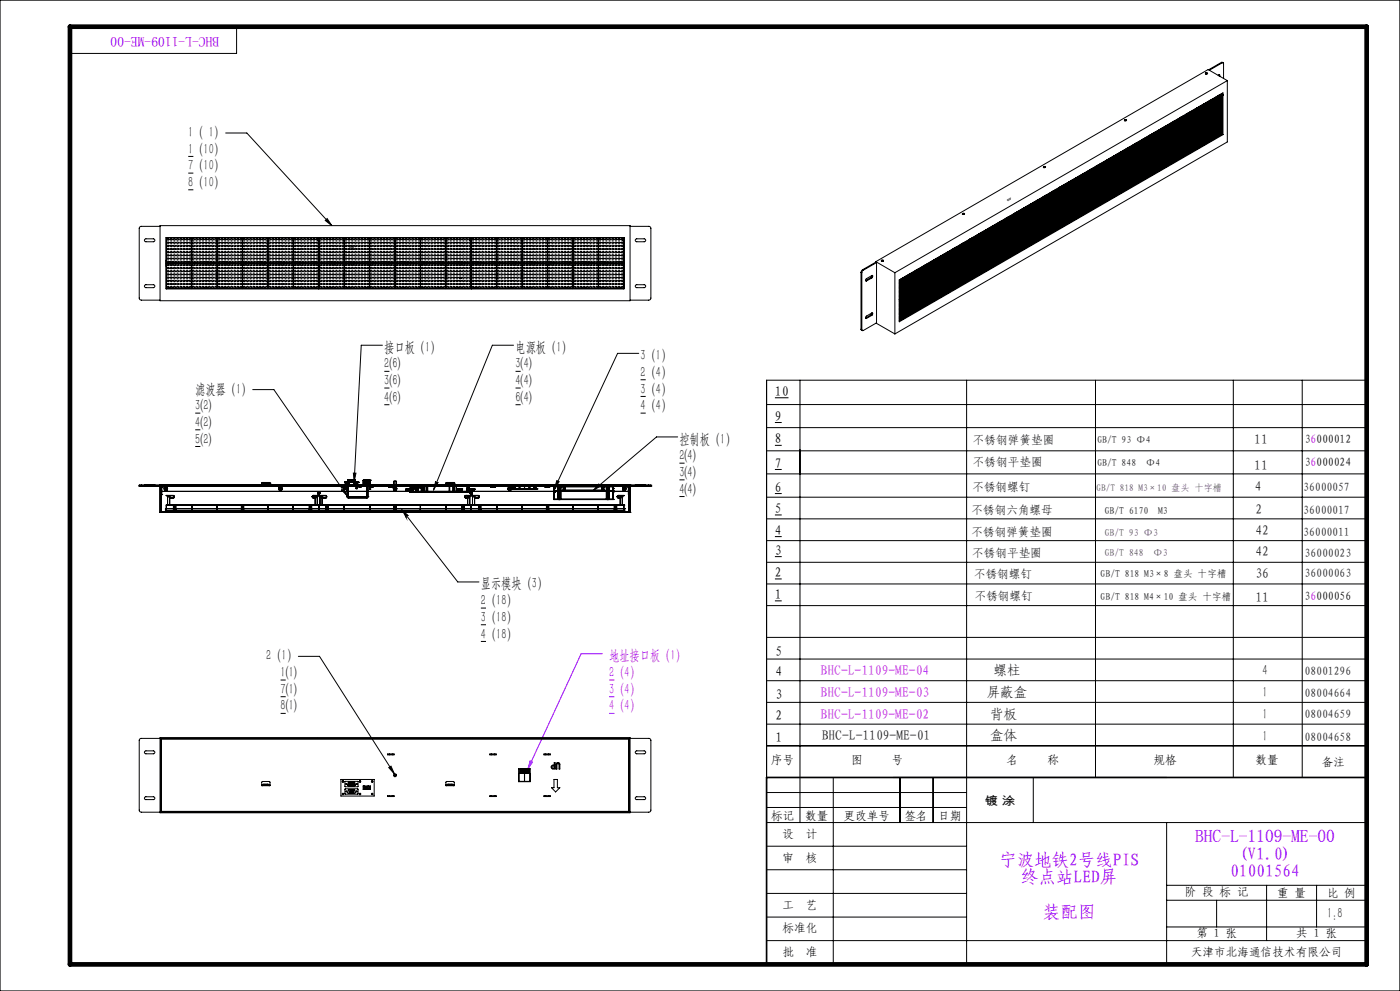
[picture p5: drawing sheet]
<svg xmlns="http://www.w3.org/2000/svg" width="420mm" height="297mm" viewBox="0 0 420 297" stroke-linecap="round" stroke-linejoin="round" font-family="sans-serif">
<defs><g id="words">
<g font-size="5.2" fill="#8000ff">
<text x="358.6" y="252.4">BHC-L-1109-ME-00</text>
<text x="371.7" y="257.6">(V1.0)</text>
<text x="299.8" y="259.5">宁波地铁2号线PIS</text>
<text x="369" y="262.8">01001564</text>
<text x="306.4" y="264.8">终点站LED屏</text>
<text x="312.9" y="275.2">装配图</text>
</g>
<g font-size="4.4">
<text x="56.5" y="41">1（ 1）</text>
<text x="56.5" y="46">1（10）</text>
<text x="56.5" y="51">7（10）</text>
<text x="56.5" y="56">8（10）</text>
<text x="115.3" y="105.4">接口板（1）</text>
<text x="154.7" y="105.4">电源板（1）</text>
<text x="192.2" y="107.9">3（1）</text>
<text x="115.3" y="110.4">2(6)</text>
<text x="154.7" y="110.4">3(4)</text>
<text x="192.2" y="112.9">2（4）</text>
<text x="58.6" y="117.9">滤波器（1）</text>
<text x="115.3" y="115.4">3(6)</text>
<text x="154.7" y="115.4">4(4)</text>
<text x="192.2" y="117.9">3（4）</text>
<text x="58.6" y="122.9">3(2)</text>
<text x="115.3" y="120.4">4(6)</text>
<text x="154.7" y="120.4">6(4)</text>
<text x="192.2" y="122.9">4（4）</text>
<text x="58.6" y="127.9">4(2)</text>
<text x="58.6" y="132.9">5(2)</text>
<text x="203.8" y="132.9">控制板（1）</text>
<text x="203.8" y="137.9">2(4)</text>
<text x="203.8" y="142.9">3(4)</text>
<text x="203.8" y="147.9">4(4)</text>
<text x="144.3" y="176.4">显示模块（3）</text>
<text x="144.3" y="181.4">2（18）</text>
<text x="144.3" y="186.4">3（18）</text>
<text x="144.3" y="191.4">4（18）</text>
<text x="79.9" y="197.9">2（1）</text>
<text x="84.2" y="202.9">1(1)</text>
<text x="378.8" y="202.2">4</text>
<text x="84.2" y="207.9">7(1)</text>
<text x="378.7" y="208.8">1</text>
<text x="84.2" y="212.9">8(1)</text>
<text x="378.7" y="215.4">1</text>
<text x="378.7" y="222.1">1</text>
<text x="398.1" y="275.1">1:8</text>
</g>
<g font-size="4.4" fill="#8000ff">
<text x="182.8" y="197.9">地址接口板（1）</text>
<text x="182.8" y="202.9">2（4）</text>
<text x="182.8" y="207.9">3（4）</text>
<text x="182.8" y="212.9">4（4）</text>
</g>
<text font-size="4.1" fill="#8000ff" x="65.7" y="11.1" transform="rotate(-180 65.7 11.1)">BHC-L-1109-ME-00</text>
<g font-size="4.1">
<text x="232.5" y="118.6">10</text>
<text x="232.5" y="126.1">9</text>
<text x="232.5" y="132.9">8</text>
<text x="232.5" y="140.1">7</text>
<text x="232.5" y="147.3">6</text>
<text x="232.5" y="153.8">5</text>
<text x="232.5" y="160.2">4</text>
<text x="232.5" y="166.2">3</text>
<text x="232.5" y="172.9">2</text>
<text x="232.5" y="179.5">1</text>
<text x="232.6" y="196.6">5</text>
<text x="232.6" y="202.5">4</text>
<text x="232.6" y="209.5">3</text>
<text x="232.6" y="215.9">2</text>
<text x="232.6" y="222.4">1</text>
</g>
<g font-size="4.1" fill="#191924">
<text x="376.3" y="133.2">11</text>
<text x="376.3" y="140.7">11</text>
<text x="376.5" y="147.2">4</text>
<text x="376.6" y="154">2</text>
<text x="376.6" y="160.4">42</text>
<text x="376.6" y="166.8">42</text>
<text x="376.6" y="173.2">36</text>
<text x="376.6" y="180.5">11</text>
<text x="298" y="202.3">螺柱</text>
<text x="296" y="208.8">屏蔽盒</text>
<text x="297.1" y="215.4">背板</text>
<text x="246.5" y="221.8">BHC-L-1109-ME-01</text>
<text x="297.1" y="221.8">盒体</text>
</g>
<g font-size="4.1" fill="#f0f">
<text x="246.2" y="202.3">BHC-L-1109-ME-04</text>
<text x="246.2" y="208.8">BHC-L-1109-ME-03</text>
<text x="246.2" y="215.4">BHC-L-1109-ME-02</text>
</g>
<g font-size="3.5" fill="#191924">
<text x="291.9" y="133.2">不锈钢弹簧垫圈</text>
<text x="391.4" y="132.6">36000012</text>
<text x="291.9" y="139.8">不锈钢平垫圈</text>
<text x="391.4" y="139.8">36000024</text>
<text x="291.7" y="147.2">不锈钢螺钉</text>
<text x="391" y="147.2">36000057</text>
<text x="291.4" y="154.1">不锈钢六角螺母</text>
<text x="391" y="154.1">36000017</text>
<text x="291.4" y="160.6">不锈钢弹簧垫圈</text>
<text x="391" y="160.6">36000011</text>
<text x="291.6" y="166.9">不锈钢平垫圈</text>
<text x="391.4" y="166.9">36000023</text>
<text x="292.2" y="173.2">不锈钢螺钉</text>
<text x="391.4" y="173">36000063</text>
<text x="292.4" y="179.8">不锈钢螺钉</text>
<text x="391.4" y="179.8">36000056</text>
<text x="391.4" y="202.2">08001296</text>
<text x="391.4" y="208.9">08004664</text>
<text x="391.4" y="215.3">08004659</text>
<text x="391.4" y="221.9">08004658</text>
</g>
<g font-size="3.5">
<text x="231.4" y="229.1">序号</text>
<text x="255.4" y="229.1">图</text>
<text x="267.6" y="229.1">号</text>
<text x="302" y="229.1">名</text>
<text x="314.3" y="229.1">称</text>
<text x="346.1" y="229.1">规格</text>
<text x="376.7" y="229.1">数量</text>
<text x="396.5" y="229.7">备注</text>
<text x="231.4" y="245.7">标记</text>
<text x="241.6" y="245.7">数量</text>
<text x="253.1" y="245.7">更改单号</text>
<text x="271.4" y="245.7">签名</text>
<text x="281.5" y="245.7">日期</text>
<text x="295.4" y="241.1">镀 涂</text>
<text x="234.8" y="251.2">设</text>
<text x="241.7" y="251.2">计</text>
<text x="234.8" y="258.2">审</text>
<text x="241.7" y="258.2">核</text>
<text x="355.4" y="268.6">阶 段 标 记</text>
<text x="383.1" y="268.8">重 量</text>
<text x="398.1" y="268.7">比 例</text>
<text x="234.8" y="272.5">工</text>
<text x="241.7" y="272.5">艺</text>
<text x="234.8" y="279.5">标准化</text>
<text x="358.9" y="280.9">第 1 张</text>
<text x="388.9" y="280.9">共 1 张</text>
<text x="234.8" y="286.5">批</text>
<text x="241.7" y="286.5">准</text>
<text x="357.3" y="286.5">天津市北海通信技术有限公司</text>
</g>
<g font-size="2.9" fill="#191924">
<text x="329.2" y="132.6">GB/T 93 Φ4</text>
<text x="329.2" y="139.8">GB/T 848</text>
<text x="343.8" y="139.8">Φ4</text>
<text x="331.4" y="154.1">GB/T 6170</text>
<text x="347.4" y="154.1">M3</text>
<text x="330.2" y="173">GB/T 818 M3×8 盘头 十字槽</text>
<text x="330.2" y="179.8">GB/T 818 M4×10 盘头 十字槽</text>
</g>
<g font-size="2.9" fill="#f00">
<text x="331.4" y="160.6">GB/T 93 Φ3</text>
<text x="331.4" y="166.7">GB/T 848</text>
<text x="346" y="166.7">Φ3</text>
</g>
<text font-size="2.8" fill="#f00" x="329" y="147.2">GB/T 818 M3×10 盘头 十字槽</text>
</g></defs>
<g fill="none" stroke="#000" stroke-width=".3">
<path d="M71 8v8h-50M67.7 39.9h6.3l25.6 27.7M56.5 46.9h1.5M56.5 51.9h1.5M56.5 56.9h1.5M97.6 66.1l.5-.6 1.5 2.1zM75.8 116.8h6.4l21.9 31.8M114.7 103.5h-6.3l-2.1 40.8M115.3 111.3h1.5M115.3 116.3h1.5M154.1 103.5h-6.4l-17.6 43.2M154.7 111.3h1.5"/>
<path d="M154.7 116.3h1.5M191.6 105.9h-6.3l-19 40.6M192.2 113.8h1.5M192.2 118.8h1.5M230 113.9h180M240 113.9v132.6M290 113.9v175.1M328.6 113.9v119.1M370 113.9v119.1M390.7 113.9v119.1M58.6 123.8h1.5M58.6 128.8h1.5"/>
<path d="M58.6 133.8h1.5M115.3 121.3h1.5M154.7 121.3h1.5M192.2 123.8h1.5M203.3 130.9h-6.3l-19 16.1M203.8 138.8h1.6M230 135.1h180M230 121.2h180M230 128.2h180M102.4 146.8a.4 .4 0 0 0 .5 .1 .4 .4 0 0 0 .1-.6l1.1 2.3zM106 141.8h.8l-.5 2.5zM120.6 152.9l1.9 1.7a.4 .4 0 0 0-.6-.1 .4 .4 0 0 0-.1 .6z"/>
<path d="M120.6 152.9l16.7 21.5h6.4M130.7 144.2a.41 .41 0 0 0 .2 .5 .41 .41 0 0 0 .5-.2l-1.3 2.2zM167 144l.7 .4-1.4 2.1zM179.6 145.1l.5 .6-2.1 1.3zM203.8 143.8h1.6M203.8 148.8h1.6M230 149h180M230 155.5h180M230 142h180M230 162h180M230 175h180M230 168.5h180"/>
<path d="M89.5 196.7h6.3l22.5 35.2M144.3 182.2h1.5M144.3 187.2h1.5M144.3 192.2h1.5M230 181.5h180M230 197.5h180M230 191h180M84.2 203.8h1.5M84.2 208.8h1.5M84.2 213.8h1.5M230 217h180M230 210.5h180"/>
<path d="M230 204h180M116.6 230l.7-.4 1 2.3zM230 223.5h180M230 237.5h60M250 233v56M270 233v13.5M280 233v13.5M310 233v13.5M230 246.5h180M230 242h60M230 253.6h60M350 246.5v42.5"/>
<path d="M230 260.7h60M230 267.8h60M230 274.8h60M350 269.8h60M350 265.3h60M350 277.8h60M365 269.8v8M380 265.3v16.6M395 265.3v12.5M230 281.9h180"/>
</g>
<path d="M0 0h420v297h-420zM230 113.9v119.1M268 233h82" fill="none" stroke="#000" stroke-width=".35"/>
<path d="M410 233h-180v56" fill="none" stroke="#000" stroke-width=".5"/>
<path d="M21 8h389v281h-389z" fill="none" stroke="#000" stroke-width="1.4"/>
<path d="M180.7 195.9h-6.4l-15.9 34.5M182.8 203.8h1.5M182.8 208.8h1.5M182.8 213.8h1.5M159.1 228a.41 .41 0 0 0 .2 .5 .41 .41 0 0 0 .5-.2l-1.4 2.1z" fill="none" stroke="#8000ff" stroke-width=".3"/>
<g fill="none" stroke="#808080" stroke-width=".3">
<path d="M302.2 60h.1M302.4 59.8h.1M302.6 60h.1M302.7 59.7h.1M302.8 59.9h.1M302.9 59.6h.1M303 59.8h.1M303.1 59.4h.1M104.8 73.9h.1M105 74.2h.1M105.1 73.9h.1M105.3 74.2h.1"/>
<path d="M105.4 73.9h.1M105.6 74.2h.1M105.8 73.9h.1M105.9 74.2h.1M106.1 73.9h.1M302.3 60.1h.1M104.8 237.3h.1M105 237h.1M105.1 237.3h.1M105.3 237h.1M105.4 237.3h.1M105.6 237h.1"/>
<path d="M105.8 237.3h.1M105.9 237h.1M106.1 237.3h.1"/>
</g>
<g fill="#000">
<path d="M116.6 230l.7-.4 1 2.3z"/>
<path d="M-.1 42.6v2.1zM97.6 66.1l.5-.6 1.5 2.1zM-.1 140.6v2.6zM-.1 145v2.5zM-.1 143.1v2.5zM-.1 147.8v2.3zM-.1 142.5v2.5zM-.1 143.8v1.5zM-.1 151.1v2.2zM-.1 229.2v2.4z"/>
<path d="M-.1 156.8v2.5zM-.1 159.2v2.5zM-.1 161.1v2.5zM-.1 158.6v2.5zM-.1 159.9v1.6zM106 141.8h.8l-.5 2.5zM130.7 144.2a.41 .41 0 0 0 .2 .5 .41 .41 0 0 0 .5-.2l-1.3 2.2zM120.6 152.9l1.9 1.7a.4 .4 0 0 0-.6-.1 .4 .4 0 0 0-.1 .6zM179.6 145.1l.5 .6-2.1 1.3zM167 144l.7 .4-1.4 2.1zM102.4 146.8a.4 .4 0 0 0 .5 .1 .4 .4 0 0 0 .1-.6l1.1 2.3z"/>
</g>
<path d="M159.1 228a.41 .41 0 0 0 .2 .5 .41 .41 0 0 0 .5-.2l-1.4 2.1z" fill="#8000ff"/>
<g fill="none" stroke="#000" stroke-width=".3">
<path d="M366.4 18.7l.6 .1M366.4 18.7l.2 .1M366.4 18.7l-3.8 2.2M366.6 18.8h.3l.2 .2v4.5M366.6 18.8l-3.8 2.3M337.4 35.9v.2M337.4 36.1l-.1 .1M337.5 35.9a.25 .25 0 0 1 .3-.1 .25 .25 0 0 1 .1 .3l-.1 .1a.25 .25 0 0 1-.4 .1 .25 .25 0 0 1 0-.4M337.5 36l.5 .1M337.5 35.9h-.1M337.5 35.9v.1M337.5 36l-.1 .1"/>
<path d="M337.8 36.2h-.4M345.8 40v.2l.3 .2M346.2 39.8h.1M346.2 39.8l.3 .2M346.5 39.6v.2l.3 .2M346.9 39.7l.3-.1-.3 .4zM346.9 39.4h.1M346.9 39.4l.3 .2M347.2 39.2l-.1 .2 .4 .2M347.5 39.4l.4-.1-.3 .3zM347.5 39h.1M347.6 39l.2 .2"/>
<path d="M347.8 40l-.3-.2-.3 .1-.1 .2 .4 .3M347.9 38.8l-.1 .2 .4 .2M348.2 38.9l.4-.1-.3 .4zM348.2 39.7l.4-.1-.3 .4zM348.2 38.6h.1M348.2 38.6l.3 .2M348.5 39.6l-.3-.2-.3 .1-.1 .3 .4 .2M348.5 38.4v.2l.3 .2M348.9 39.3l.4-.1-.4 .4zM348.9 38.2l.3 .2M349 38.4l.3 .1-.4 .3zM349.2 40l-.4-.2-.3 .2 .3 .4"/>
<path d="M349.2 39.2l-.3-.2-.4 .2v.2l.3 .2M349.2 38v.2l.3 .2M349.6 39.7l.3-.1-.3 .4zM349.6 37.8l.3 .2M349.6 38.1h.3l-.4 .3zM349.6 38.9h.3l-.4 .3zM349.9 37.6l-.1 .2 .4 .2M349.9 38.8l-.5-.2-.2 .4 .3 .2M349.9 39.6l-.4-.2-.3 .2 .3 .4M350.2 37.5l.4 .1M350.2 37.4v.1M350.3 37.7l.3-.1-.4 .5z"/>
<path d="M350.3 38.5l.3-.1-.4 .4zM350.3 39.3l.3-.1-.4 .4zM350.3 37.4v.1M350.3 38v.3M350.3 38.8v.3M350.3 39.6v.3M350.4 37.4v.1M350.4 38v.3M350.4 38.8v.3M350.4 39.5v.4M350.6 40l-.4-.2-.4 .2 .4 .4M350.6 39.2l-.4-.2-.4 .2 .4 .4"/>
<path d="M350.6 38.4l-.4-.2-.4 .2 .4 .4M350.6 37.2l-.1 .3 .4 .1M350.8 37.5l.5-.3-.3 .4zM350.8 38.2l.5-.2-.3 .4zM350.8 39l.5-.2-.3 .4zM350.8 39.8l.5-.2-.3 .4zM350.9 37.1l.3 .1M350.9 37v.1M351.2 36.9v.2l.3 .1M351.2 38l-.3-.2-.3 .2-.1 .2 .4 .2M351.2 38.8l-.3-.2-.3 .2-.1 .2 .4 .2M351.2 39.6l-.3-.2-.3 .2-.1 .2 .4 .2"/>
<path d="M351.5 38.6l.4-.2-.3 .4zM351.5 37l.4-.1-.2 .3h-.2zM351.5 37.8l.4-.2-.3 .5zM351.5 39.4l.4-.2-.3 .4zM351.6 36.7l.3 .2M351.6 36.7h.1M351.9 40l-.4-.2-.3 .2v.2l.3 .2M351.9 39.2l-.4-.2-.3 .2v.2l.3 .2M351.9 38.4l-.3-.2-.4 .2v.2l.3 .2M351.9 37.6l-.3-.2-.4 .2v.2l.3 .2M351.9 36.5v.2l.3 .2M352.2 36.6l.4-.1-.3 .4z"/>
<path d="M352.2 37.4l.4-.2-.3 .5zM352.2 39.7l.4-.1-.3 .4zM352.2 36.3l.4 .2M352.3 38.1l.2-.1 .1 .2-.4 .2zM352.3 38.9l.3-.1-.4 .4zM352.6 36.1l-.1 .2 .4 .2M352.6 37.2l-.4-.2-.3 .2v.3l.3 .1M352.6 38l-.4-.2-.3 .2v.2l.3 .2M352.6 38.8l-.4-.2-.3 .2v.2l.3 .2M352.6 39.6l-.4-.2-.3 .2v.2l.3 .2M352.9 39.3l.4-.1-.3 .4zM352.9 35.9l.3 .2"/>
<path d="M353 36.2l.3-.1-.4 .4zM353 37l.3-.1-.4 .4zM353 37.7l.3-.1-.4 .5zM353 38.5l.3-.1-.4 .4zM353.2 40l-.3-.2-.3 .2-.1 .2 .4 .2M353.2 39.2l-.3-.2-.3 .2-.1 .2 .4 .2M353.2 38.4l-.3-.2-.3 .2-.1 .2 .4 .2M353.2 37.6l-.3-.2-.3 .2-.1 .2 .4 .2M353.2 36.9l-.3-.2-.3 .2-.1 .2 .4 .1M353.3 35.7l-.1 .2 .4 .2M353.6 35.9l.3-.2-.3 .4zM353.6 39l.3-.2-.2 .4z"/>
<path d="M353.6 39.8l.3-.2-.2 .4zM353.6 35.5l.3 .2M353.7 36.5l.2-.1v.3l-.3 .2zM353.7 38.1l.2-.1v.2l-.3 .2zM353.7 37.2l.2 .2-.3 .3zM353.9 36.5l-.3-.2-.3 .1-.1 .3 .4 .2M353.9 37.2l-.3-.2-.3 .2-.1 .3 .4 .1M353.9 38l-.3-.2-.3 .2-.1 .2 .4 .2M353.9 38.8l-.3-.2-.3 .2-.1 .2 .4 .2M353.9 39.6l-.3-.2-.3 .1-.1 .3 .4 .2M353.9 35.3v.2l.3 .2M354.3 36.2l.3-.1-.3 .4z"/>
<path d="M354.3 39.3l.3-.1-.3 .4zM354.3 35.1l.3 .2M354.4 35.3h.2v.2l-.3 .2zM354.4 36.9l.2-.1v.2l-.4 .3zM354.4 37.7l.2-.1v.2l-.4 .3zM354.4 38.4h.2v.2l-.4 .2zM354.6 40l-.4-.2-.3 .1v.2l.3 .3M354.6 39.2l-.4-.2-.3 .2v.2l.3 .2M354.6 38.4l-.3-.2-.4 .2v.2l.3 .2M354.6 37.6l-.3-.2-.4 .2v.2l.3 .2M354.6 36.9l-.3-.2-.4 .1v.2l.3 .2M354.6 36.1l-.3-.2-.4 .2v.2l.3 .2"/>
<path d="M354.6 34.9l-.1 .2 .4 .2M354.9 35.9l.4-.1-.3 .3zM354.9 36.7l.4-.2-.3 .4zM354.9 38.2l.4-.1-.3 .3zM354.9 39l.4-.1-.3 .3zM354.9 39.8l.4-.2-.3 .4zM354.9 34.7l.3 .2M355 35.5l-.5 .3 .4 .3M355 35.5l.2 .2M355.1 34.9l.2 .1-.4 .3zM355.1 37.2l.2 .2-.4 .3zM355.2 36.5l-.3-.2-.3 .1-.1 .3 .4 .2"/>
<path d="M355.2 37.2l-.3-.2-.3 .2-.1 .2 .4 .2M355.2 38l-.3-.2-.3 .2-.1 .2 .4 .2M355.2 38.8l-.3-.2-.3 .2-.1 .2 .4 .2M355.2 39.6l-.3-.2-.3 .1-.1 .3 .4 .2M355.3 34.5l-.1 .2 .4 .2M355.6 35.5l.4-.2-.4 .4zM355.6 36.2l.4-.1-.4 .4zM355.6 37l.4-.1-.4 .4zM355.6 37.8l.4-.1-.3 .4zM355.6 38.6l.4-.2-.3 .4zM355.6 39.3l.4-.1-.3 .4zM355.6 34.3l.4 .2"/>
<path d="M355.7 34.3v.1M355.7 34.9v.3M355.7 35.7v.2M355.7 36.5v.2M355.7 37.2v.3M355.7 38v.3M355.7 38.8v.3M355.7 39.6v.3M355.8 34.3v.1M355.8 34.9v.3M355.8 35.7v.3M355.8 36.4v.4"/>
<path d="M355.8 37.2v.3M355.8 38v.3M355.8 38.8v.3M355.8 39.5v.4M356 40l-.4-.2-.3 .1-.1 .2 .4 .3M356 39.2l-.4-.2-.3 .1-.1 .3 .4 .2M356 38.4l-.4-.2-.3 .1-.1 .3 .4 .2M356 37.6l-.4-.2-.3 .2-.1 .2 .4 .2M356 36.9l-.4-.2-.3 .1-.1 .2 .4 .2M356 36.1l-.4-.2-.3 .1-.1 .3 .4 .2M356 35.3l-.4-.2-.3 .1-.1 .3 .4 .2M356 34.1l-.1 .3 .3 .1"/>
<path d="M356.1 39.9l-.1 .1M356.2 40l-.2 .1M356.3 34.3l.4-.1-.4 .4zM356.3 37.4l.4-.1-.4 .4zM356.3 33.9h.1M356.3 35.5l-.4 .3 .3 .3M356.3 38.1h.4l-.4 .3zM356.3 38.9l.4-.1-.4 .4zM356.3 39.7l.4-.1-.4 .4zM356.3 33.9l.3 .2M356.3 35.5l.3 .2M356.6 33.8v.2l.3 .1"/>
<path d="M356.6 34.9l-.3-.2-.3 .2-.1 .2 .3 .2M356.6 36.5l-.3-.2-.3 .1-.1 .2 .3 .3M356.6 37.2l-.3-.2-.3 .2-.1 .3 .3 .1M356.6 38l-.3-.2-.3 .2-.1 .2 .3 .2M356.6 38.8l-.3-.2-.3 .2-.1 .2 .3 .2M356.6 39.6l-.4-.2-.3 .2 .3 .4M356.8 39.5l-.1 .1M357 33.5h.1M357 33.5l.3 .2M357 35.4l.3-.1-.3 .4zM357 36.2l.3-.1-.3 .4zM357 33.8l.3 .1-.3 .3z"/>
<path d="M357 34.6h.3l-.3 .4zM357 36.9l.3 .1-.4 .3zM357 37.7h.3l-.4 .4zM357 38.4l.3 .1-.4 .3zM357 39.2l.3 .1-.4 .3zM357.3 39.2l-.4-.2-.2 .2-.1 .2 .3 .2M357.3 38.4l-.6-.1-.1 .3 .3 .2M357.3 37.6l-.3-.2-.3 .2-.1 .2 .3 .2M357.3 36.9l-.5-.2-.2 .4 .3 .1M357.3 36.1l-.6-.1-.1 .3 .3 .2M357.3 35.3l-.6-.1-.1 .3 .3 .2M357.3 34.5l-.4-.2-.3 .3 .3 .3"/>
<path d="M357.3 33.4v.2l.3 .2M357.3 40l-.4-.2-.3 .2 .3 .4M357.3 39.3l.2-.1-.2 .1M357.6 34.4l.4-.3-.2 .4h-.2zM357.6 35.1l.4-.2-.2 .4h-.2zM357.6 35.9l.4-.2-.3 .4zM357.6 36.7l.4-.2-.2 .4zM357.6 37.5l.4-.3-.2 .4zM357.6 38.2l.4-.2-.2 .4zM357.6 39l.4-.2-.2 .4zM357.6 39.8l.4-.2-.3 .4zM357.6 33.2h.1"/>
<path d="M357.6 35.5l-.3 .2 .3 .4M357.6 33.2l.4 .1M357.6 35.5l.4 .2M357.7 33.4l.2-.1 .1 .2-.4 .3zM358 33l.3 .4M358 34.1l-.5-.2-.2 .3 .3 .3M358 34.9l-.5-.2-.2 .3 .3 .3M358 36.5l-.5-.2-.2 .2 .3 .4M358 37.2l-.5-.2-.2 .3 .3 .3M358 38l-.4-.2-.3 .3 .3 .3M358 38.8l-.4-.2-.3 .2 .3 .4M358 39.6l-.4-.2-.3 .2 .3 .4"/>
<path d="M358 38.9l.2-.1-.2 .1M358.2 34l.5-.2-.3 .4zM358.2 34.7l.5-.2-.3 .5zM358.2 35.5l.5-.2-.3 .4zM358.2 38.6l.5-.2-.3 .4zM358.3 33.2l.4-.2-.3 .4zM358.3 36.3l.4-.2-.2 .4h-.3zM358.3 37l.4-.1-.2 .3h-.3zM358.3 37.8l.4-.2-.3 .5zM358.3 39.4l.4-.2-.3 .4zM358.3 32.8h.1M358.3 32.8l.3 .1"/>
<path d="M358.6 38.4l-.3-.2-.3 .2-.1 .2 .4 .2M358.6 37.6l-.3-.2-.3 .2-.1 .2 .4 .2M358.6 36.9l-.3-.2-.3 .2-.1 .2 .4 .1M358.6 36.1l-.3-.2-.3 .2-.1 .2 .4 .2M358.6 35.3l-.3-.2-.3 .2 .3 .4M358.6 34.5l-.4-.2-.2 .2 .3 .4M358.6 33.7l-.4-.2-.2 .3 .3 .3M358.6 32.6l.4 .4M358.6 40l-.3-.2-.3 .2-.1 .2 .4 .2M358.6 39.2l-.3-.2-.3 .2-.1 .2 .4 .2M358.7 38.5l.1-.1-.1 .1M359 34.3l.3-.2-.3 .5z"/>
<path d="M359 35.1l.3-.2-.3 .4zM359 39l.3-.2-.2 .4zM359 32.4h.1M359 35.5l-.4 .3 .4 .3M359 32.7l.3-.1-.2 .4h-.2zM359 33.5l.3-.1-.2 .4h-.2zM359 35.8l.3-.1-.3 .4zM359 36.6l.3-.1-.3 .4zM359 37.4l.3-.2-.2 .5zM359 38.2l.3-.2-.2 .4zM359 39.7l.3-.1-.2 .4zM359 32.4l.3 .2"/>
<path d="M359 35.5l.3 .2M359.3 32.2l.3 .4M359.3 33.3l-.4-.1-.3 .2 .4 .4M359.3 34.1l-.4-.2-.3 .2 .4 .4M359.3 34.9l-.3-.2-.4 .2 .4 .4M359.3 36.5l-.3-.2-.4 .2v.2l.4 .2M359.3 37.2l-.3-.2-.4 .2v.3l.4 .1M359.3 38l-.3-.2-.4 .2v.2l.4 .2M359.3 38.8l-.3-.2-.4 .2v.2l.4 .2M359.3 39.6l-.3-.2-.4 .2v.2l.4 .2M359.5 38l-.2 .1M359.7 32h.1"/>
<path d="M359.7 34.7l.3-.2-.3 .5zM359.7 35.5l.3-.2-.3 .4zM359.7 39.3l.3-.1-.3 .4zM359.7 32l.3 .2M359.7 33.1l.3-.1-.2 .4-.2-.1zM359.7 33.9l.3-.1-.3 .4zM359.7 36.2l.3-.1-.3 .4zM359.7 37l.3-.1-.4 .4zM359.7 37.7l.3-.1-.4 .5zM359.7 38.5l.3-.1-.4 .4zM359.8 32.2l.2 .1-.4 .3zM360 37.6l-.3-.2-.4 .2v.2l.3 .2"/>
<path d="M360 36.9l-.3-.2-.4 .2v.2l.3 .1M360 36.1l-.3-.2-.4 .2v.2l.3 .2M360 35.3l-.3-.2-.4 .2 .3 .4M360 34.5l-.4-.2-.3 .2 .3 .4M360 33.7l-.4-.2-.3 .3 .3 .3M360 32.9l-.4-.1-.3 .2 .3 .4M360 31.8l.3 .4M360 40l-.4-.2-.3 .2v.2l.3 .2M360 39.2l-.4-.2-.3 .2v.2l.3 .2M360 38.4l-.4-.2-.3 .2v.2l.3 .2M360.2 37.6l-.2 .1M360.3 31.6h.1"/>
<path d="M360.3 32.7l.4-.1-.3 .4zM360.3 31.6l.3 .2M360.4 31.9l.3-.1-.3 .4h-.1zM360.4 35l.3-.1-.4 .4zM360.4 35.8l.3-.1-.4 .4zM360.4 39.7l.3-.1-.4 .4zM360.4 33.4l.2-.1 .1 .2-.4 .3zM360.4 34.2l.3-.1-.4 .5zM360.4 36.5l.2-.1 .1 .2-.4 .3zM360.4 37.3l.3-.1-.4 .5zM360.4 38.1l.2-.1 .1 .2-.4 .2zM360.4 38.9l.3-.1-.4 .4z"/>
<path d="M360.6 32.6l-.4-.2-.2 .2 .3 .4M360.6 33.3l-.4-.1-.2 .2 .3 .4M360.6 34.1l-.4-.2-.2 .2 .3 .4M360.6 34.9l-.3-.2-.3 .2 .3 .4M360.6 35.7l-.3-.2-.3 .2 .3 .4M360.6 36.5l-.3-.2-.3 .2-.1 .2 .4 .2M360.6 38l-.3-.2-.3 .2-.1 .2 .4 .2M360.6 38.8l-.3-.2-.3 .2-.1 .2 .4 .2M360.6 39.6l-.3-.2-.3 .2-.1 .2 .4 .2M360.7 31.4l-.1 .2 .4 .2M360.9 37.2l-.7-.1-.3 .4 .4 .1M360.9 37.2l-.2 .2"/>
<path d="M361 34.3l.3 .2M361 33.5l.3 .2M361 32.8l.3 .1M361 32l.3 .2M361 37.5l.3 .1M361 38.2l.3 .2M361 36.7l.3 .2M361 39l.3 .2M361 35.9l.3 .2M361 39.8l.3 .2M361 35.1l.3 .2M361 36.7l-.4 .2 .4 .3"/>
<path d="M361 35.9l-.4 .3 .4 .3M361 35.1l-.4 .3 .4 .3M361 34.3l-.4 .3 .4 .3M361 33.5l-.4 .3 .4 .3M361 32.8l-.4 .3 .4 .3M361 32l-.4 .3 .4 .3M361 39.8l-.4 .2 .4 .4M361 39l-.4 .3 .4 .3M361 38.2l-.4 .3 .4 .3M361 37.5l-.4 .2 .4 .3M361 33.1l.4-.1-.3 .4-.2-.1zM361 31.2l.3 .2"/>
<path d="M361.1 31.5l.2-.1 .1 .2-.4 .2zM361.1 32.3l.2-.1 .1 .2-.4 .2zM361.1 35.4l.2-.1 .1 .2-.4 .2zM361.1 36.2l.2-.1 .1 .2-.4 .2zM361.1 33.8l.2-.1 .1 .2-.4 .3zM361.1 34.6l.2-.1 .1 .2-.4 .3zM361.1 36.9l.2-.1 .1 .2-.4 .3zM361.1 37.7l.3-.1v.2l-.4 .3zM361.1 38.4h.3v.2l-.4 .2zM361.1 39.2h.3v.2l-.4 .2zM361.1 31.1v.2M361.1 31.8v.3"/>
<path d="M361.1 32.6v.2M361.1 33.4v.2M361.1 34.1v.3M361.1 34.9v.3M361.1 35.7v.2M361.1 36.5v.2M361.1 37.2v.3M361.1 38v.3M361.1 38.8v.3M361.1 39.6v.3M361.2 31.1v.2M361.2 31.8v.3"/>
<path d="M361.2 32.6v.3M361.2 33.3v.4M361.2 34.1v.3M361.2 34.9v.3M361.2 35.7v.3M361.2 36.4v.4M361.2 37.2v.3M361.2 38v.3M361.2 38.8v.3M361.2 39.5v.4M361.4 31l-.1 .2 .3 .2M361.5 36.8l-.1 .1"/>
<path d="M361.6 36.8l-.2 .2M361.6 31.2l.4-.2-.2 .4h-.2zM361.6 32.8l.4-.2-.2 .4zM361.6 33.5l.4-.1-.2 .4zM361.6 34.3l.4-.2-.3 .5zM361.6 35.9l.4-.2-.3 .4zM361.6 36.7l.4-.2-.2 .4h-.2zM361.6 38.2l.4-.2-.3 .4zM361.6 39l.4-.2-.3 .4zM361.6 39.8l.4-.2-.3 .4zM361.7 30.8l.3 .2M361.7 21.9l-.1 .2 .5 .1"/>
<path d="M361.7 21.9v.2M361.7 22.1h-.1M361.8 31.9l.2-.1v.2l-.4 .2zM361.8 34.9l.2 .2-.3 .2zM361.8 37.2l.2 .2-.4 .3zM361.8 21.8a.25 .25 0 0 1 .3-.1 .25 .25 0 0 1 .1 .4M361.8 22h.5M361.8 21.8l-.1 .1M361.8 21.8v.2M361.8 22l-.1 .1M362 31.8l-.3-.2-.3 .2-.1 .2 .3 .2M362 32.6l-.3-.2-.3 .2-.1 .2 .3 .2"/>
<path d="M362 33.3l-.3-.1-.3 .1-.1 .2 .3 .3M362 34.1l-.3-.2-.3 .2-.1 .2 .3 .2M362 34.9l-.3-.2-.3 .2-.1 .2 .3 .2M362 35.7l-.3-.2-.3 .2-.1 .2 .3 .2M362 36.5l-.3-.2-.3 .1-.1 .3 .3 .2M362 37.2l-.3-.2-.3 .2-.1 .2 .3 .2M362 38l-.3-.2-.3 .2-.1 .2 .3 .2M362 38.8l-.4-.2-.2 .2-.1 .2 .3 .2M362 39.6l-.4-.2-.2 .1-.1 .3 .3 .2M362 30.7v.1l.3 .2M362.1 22.1l-.4 .1M362.2 36.4l-.2 .1"/>
<path d="M362.2 36.4l-.2 .2M362.2 22.1l-.1 .1M362.3 32.4l.4-.1-.3 .3zM362.3 33.2l.4-.1-.3 .3zM362.3 33.9l.4-.1-.3 .4zM362.3 37l.4-.1-.3 .4zM362.3 30.8l.4-.1-.3 .3zM362.3 31.6l.4-.1-.3 .3zM362.3 34.7l.4-.1-.3 .4zM362.3 35.5l.4-.1-.3 .3zM362.3 36.2h.4l-.3 .3zM362.3 37.8l.4-.1-.3 .4z"/>
<path d="M362.3 38.6l.4-.1-.3 .3zM362.3 39.3h.4l-.3 .3zM362.3 30.4l.4 .2M362.7 36.1l-.4-.2-.3 .2v.2l.3 .2M362.7 35.3l-.4-.2-.3 .2v.2l.3 .2M362.7 34.5l-.3-.2-.4 .2v.2l.3 .2M362.7 33.7l-.3-.2-.4 .2v.2l.3 .2M362.7 32.9l-.3-.1-.4 .1v.3l.3 .2M362.7 32.2l-.3-.2-.4 .2v.2l.3 .2M362.7 31.4l-.3-.2-.4 .2v.2l.3 .2M362.7 40l-.4-.2-.3 .1v.2l.3 .3M362.7 39.2l-.4-.2-.3 .2v.2l.3 .2"/>
<path d="M362.7 38.4l-.4-.2-.3 .2v.2l.3 .2M362.7 37.6l-.4-.2-.3 .2v.2l.3 .2M362.7 36.9l-.4-.2-.3 .1v.2l.3 .2M362.7 30.3v.2l.3 .2M362.9 36.1h-.2M362.9 36.1l-.2 .1M363 30.4l.4-.1-.3 .4zM363 32.7l.4-.1-.3 .4zM363 37.4l.4-.1-.3 .4zM363 30.1l.4 .1M363 31.1h.4l-.4 .3zM363 31.9h.4l-.4 .3z"/>
<path d="M363 35h.4l-.4 .3zM363 35.8l.4-.1-.4 .4zM363 36.6l.4-.1-.4 .4zM363 38.1h.4l-.3 .3zM363 38.9l.4-.1-.3 .4zM363 39.7l.4-.1-.3 .4zM363.4 29.9l-.1 .2 .3 .2M363.4 31l-.4-.2-.3 .2-.1 .2 .4 .2M363.4 31.8l-.4-.2-.3 .1-.1 .3 .4 .2M363.4 32.6l-.4-.2-.3 .1-.1 .3 .4 .2M363.4 33.3l-.4-.1-.3 .1-.1 .2 .4 .3M363.4 34.1l-.4-.2-.3 .2-.1 .2 .4 .2"/>
<path d="M363.4 34.9l-.4-.2-.3 .2-.1 .2 .4 .2M363.4 36.5l-.6-.1-.2 .3 .4 .2M363.4 37.2l-.6-.1-.2 .3 .4 .2M363.4 38l-.6-.1-.2 .3 .4 .2M363.4 38.8l-.6-.1-.2 .3 .4 .2M363.4 39.6l-.4-.2-.3 .1-.1 .3 .4 .2M363.5 35.7l-.7-.1-.2 .3 .4 .2M363.6 35.7l-.2 .1M363.7 30.8l.4-.1-.3 .3zM363.7 34.7l.4-.1-.4 .4zM363.7 29.7h.1M363.7 30l.4-.1-.5 .4z"/>
<path d="M363.7 33.9l.4-.1-.4 .4zM363.7 37.7h.4l-.4 .4zM363.7 29.7l.3 .1M363.7 36.9l.4 .1-.4 .3zM363.7 38.5l.4-.1-.4 .4zM363.7 39.3h.4l-.4 .3zM364 34.5l-.3-.2-.3 .2-.1 .2 .3 .2M364 33.7l-.4-.2-.3 .3 .3 .3M364 32.9l-.4-.1-.3 .2 .3 .4M364 32.2l-.4-.2-.3 .2 .3 .4M364 31.4l-.4-.2-.3 .3 .3 .3M364 30.6l-.6-.1-.1 .3 .3 .2"/>
<path d="M364 29.5v.2l.3 .2M364 40l-.4-.2-.3 .2 .3 .4M364 39.2l-.4-.2-.3 .2 .3 .4M364 38.4l-.3-.2-.3 .2-.1 .2 .3 .2M364 37.6l-.3-.2-.3 .2-.1 .2 .3 .2M364 36.9l-.3-.2-.3 .2-.1 .2 .3 .1M364 36.1l-.3-.2-.3 .2-.1 .2 .3 .2M364.1 35.4l.1-.1-.7-.2-.2 .4 .3 .2M364.4 29.3h.1M364.4 29.6l.3-.1-.4 .4zM364.4 31.1h.3l-.4 .3zM364.4 35h.3l-.3 .3z"/>
<path d="M364.4 29.3l.3 .2M364.4 30.3h.3l-.4 .4zM364.4 33.4h.3l-.3 .4zM364.4 34.2h.3l-.3 .4zM364.4 38.1h.3l-.4 .3zM364.5 31.9h.2l-.4 .3zM364.5 32.6l.2 .1-.4 .3zM364.5 35.7l.2 .1-.3 .3zM364.5 36.5l.2 .1-.4 .3zM364.5 37.3l.2 .1-.4 .3zM364.5 38.8l.2 .1-.4 .3zM364.5 39.6l.2 .1-.4 .3z"/>
<path d="M364.7 29.1v.2l.3 .2M364.7 30.2l-.3-.1-.3 .1-.1 .3 .3 .2M364.7 31l-.5-.2-.2 .3 .3 .3M364.7 31.8l-.4-.2-.3 .3 .3 .3M364.7 32.6l-.4-.2-.3 .2 .3 .4M364.7 33.3l-.4-.1-.3 .2 .3 .4M364.7 34.1l-.4-.2-.3 .3 .3 .3M364.7 35.7l-.3-.2-.3 .1-.1 .3 .3 .2M364.7 36.5l-.3-.2-.3 .1-.1 .3 .3 .2M364.7 37.2l-.3-.2-.3 .2-.1 .3 .3 .1M364.7 38l-.3-.2-.3 .2-.1 .2 .3 .2M364.7 38.8l-.4-.2-.2 .1-.1 .3 .3 .2"/>
<path d="M364.7 39.6l-.4-.2-.3 .2 .3 .4M364.7 35l.2-.1-.7-.2-.2 .4 .3 .2M365 30.9l.4-.2-.2 .3zM365 31.6l.4-.2-.2 .4h-.2zM365 32.4l.4-.2-.2 .4zM365 34l.4-.2-.3 .4zM365 34.7l.4-.2-.3 .5zM365 35.5l.4-.2-.3 .4zM365 37.1l.4-.2-.2 .3zM365 37.8l.4-.2-.2 .4zM365 38.6l.4-.2-.2 .4zM365 39.4l.4-.2-.3 .4z"/>
<path d="M365.1 28.9h.1M365.1 29.2l.3-.1-.2 .4-.3-.1zM365.1 28.9l.3 .2M365.1 33.1l.3-.1-.4 .4zM365.1 36.2l.3-.1-.3 .4zM365.2 29.9l.2 .1-.4 .3zM365.4 34.5l-.5-.2-.2 .3 .3 .3M365.4 33.7l-.5-.2-.2 .3 .3 .3M365.4 32.9l-.5-.1-.2 .2 .3 .4M365.4 32.2l-.5-.2-.2 .2 .3 .4M365.4 31.4l-.5-.2-.2 .3 .3 .3M365.4 30.6l-.5-.2-.2 .3 .3 .3"/>
<path d="M365.4 29.8l-.3-.1-.4 .1v.3l.3 .2M365.4 28.7l.3 .4M365.4 40l-.4-.2-.3 .2 .3 .4M365.4 39.2l-.4-.2-.3 .2 .3 .4M365.4 38.4l-.4-.2-.3 .2 .3 .4M365.4 37.6l-.4-.2-.3 .3 .3 .3M365.4 36.9l-.5-.2-.2 .2 .3 .3M365.4 36.1l-.5-.2-.2 .2 .3 .4M365.4 35.3l-.5-.2-.2 .2 .3 .4M365.4 22.6l.5-.1v.4M365.6 34.5l-.2 .1M365.7 32l.4-.2-.2 .4h-.2z"/>
<path d="M365.7 32.8l.4-.2-.2 .3-.2 .1zM365.7 33.6l.4-.2-.2 .3-.2 .1zM365.7 36.7l.4-.2-.2 .4zM365.7 30.4l.4-.1-.3 .4zM365.7 31.2l.4-.2-.3 .4zM365.7 34.3l.4-.2-.3 .5zM365.7 35.9l.4-.2-.2 .4h-.2zM365.7 38.2l.4-.2-.3 .4zM365.7 39l.4-.2-.3 .4zM365.7 39.8l.4-.2-.3 .4zM365.7 28.5h.1M365.7 28.8l.4-.1-.3 .4-.2-.1z"/>
<path d="M365.7 22.4v.4M365.7 28.5l.3 .2M365.8 29.6l.3-.1-.4 .4zM365.9 34.9l.2 .2-.4 .2zM365.9 37.2l.2 .2-.4 .3zM366 28.3v.2l.4 .2M366 29.5l-.3-.2-.3 .1-.1 .3 .4 .2M366 30.2h-.6l-.1 .2 .4 .3M366 31l-.4-.2-.2 .2 .3 .4M366 31.8l-.4-.2-.2 .2 .3 .4M366 32.6l-.4-.2-.2 .2 .3 .4M366 33.3l-.4-.1-.2 .2 .3 .4"/>
<path d="M366 34.1l-.4-.2-.2 .2 .3 .4M366 34.9l-.3-.2-.3 .2 .3 .4M366 35.7l-.3-.2-.3 .2-.1 .2 .4 .2M366 36.5l-.3-.2-.3 .2-.1 .2 .4 .2M366 37.2l-.3-.2-.3 .2-.1 .3 .4 .1M366 38l-.3-.2-.3 .2-.1 .2 .4 .2M366 38.8l-.3-.2-.3 .2-.1 .2 .4 .2M366 39.6l-.3-.2-.3 .2-.1 .2 .4 .2M366.3 34.1l-.2 .1M366.3 34.1l-.2 .2M366.3 34l.4-.2-.3 .4zM366.4 33.2l.3-.2-.2 .4z"/>
<path d="M366.4 37l.3-.1-.2 .4zM366.4 28.1h.1M366.4 28.4l.3-.1-.2 .4h-.2zM366.4 29.2l.3-.1-.2 .4h-.2zM366.4 30.8l.3-.1-.2 .3h-.2zM366.4 31.6l.3-.2-.2 .4h-.2zM366.4 34.7l.3-.2-.3 .5zM366.4 35.5l.3-.2-.3 .4zM366.4 36.2l.3-.1-.3 .4zM366.4 37.8l.3-.2-.2 .5zM366.4 38.6l.3-.2-.2 .4zM366.4 39.3l.3-.1-.2 .4z"/>
<path d="M366.4 28.1l.3 .2M366.5 29.9l.2-.1v.3l-.4 .2zM366.5 28v.2M366.5 28.7v.3M366.5 29.5v.2M366.5 30.2v.3M366.5 31v.3M366.5 31.8v.3M366.5 32.6v.2M366.5 33.4v.2M366.5 34.1v.3M366.5 34.9v.3"/>
<path d="M366.5 35.7v.2M366.5 36.5v.2M366.5 37.2v.3M366.5 38v.3M366.5 38.8v.3M366.5 39.6v.3M366.5 28.5h.1M366.5 32.2h.2v.2l-.4 .2zM366.7 33.7l-.4-.2-.3 .3 .4 .3M366.7 32.9l-.4-.1-.3 .2 .4 .4M366.7 32.2l-.4-.2-.3 .2 .4 .4M366.7 31.4l-.4-.2-.3 .2 .4 .4"/>
<path d="M366.7 30.6l-.4-.2-.3 .3 .4 .3M366.7 29.8l-.3-.1-.3 .1-.1 .3 .4 .2M366.7 29.1l-.3-.2-.3 .1-.1 .3 .4 .2M366.7 40l-.3-.2-.4 .2v.2l.4 .2M366.7 39.2l-.3-.2-.4 .2v.2l.4 .2M366.7 38.4l-.3-.2-.4 .2v.2l.4 .2M366.7 37.6l-.3-.2-.4 .2v.2l.4 .2M366.7 36.9l-.3-.2-.4 .2v.2l.4 .1M366.7 36.1l-.3-.2-.4 .2v.2l.4 .2M366.7 35.3l-.3-.2-.4 .2 .4 .4M366.7 34.5l-.3-.2-.4 .2 .4 .4M368.2 24.2l-5.8-3.4-99.7 57.6"/>
<path d="M368.2 24.2l-99.7 57.5M368.2 24.2v18.3l-99.7 57.6M311.5 59.8l.3 .4M311.8 59.6h.1M311.8 59.6l.3 .2M312 59.8l.1 .2-.4 .2zM312.1 59.4l.4 .4M312.5 59.2h.1M312.5 59.2l.3 .2M312.5 59.5l.3-.1-.4 .4zM312.6 59.2v.1M312.6 59.8v.3"/>
<path d="M312.7 59.1v.2M312.7 59.8v.3M312.8 59.1l.3 .3M313.1 50a.25 .25 0 0 0 0 .3 .25 .25 0 0 0 .4-.1l.1-.1M313.1 50v.1M313.1 50.1l-.1 .1M313.2 59.2l.3-.1-.2 .3h-.2zM313.2 58.8h.1M313.2 58.8l.3 .2M313.2 49.9h.4v.2M313.2 50.1h.5M313.2 49.9l-.1 .1"/>
<path d="M313.2 49.9v.2M313.2 50.1h-.1M313.2 59.9l.3-.1-.4 .4zM313.5 58.7l.3 .4M313.5 59.8l-.3-.2-.4 .2v.2l.3 .2M313.5 50.2h-.4M313.8 58.5h.1M313.8 58.5l.3 .1M313.9 58.7l.3-.1-.3 .5-.1-.1zM313.9 59.5l.3-.1-.3 .4h-.1zM314.1 59.4l-.3-.2-.3 .2-.1 .2 .4 .2M314.2 58.3l-.1 .2 .4 .2"/>
<path d="M314.5 58.4l.4-.2-.3 .5-.2-.1zM314.5 59.2l.4-.2-.3 .4h-.2zM314.5 60l.4-.2-.3 .4zM314.5 58.1l.3 .1M314.8 59l-.3-.2-.3 .2-.1 .3 .4 .1M314.8 59.8l-.3-.2-.3 .2-.1 .2 .4 .2M314.9 57.9l-.1 .2 .3 .2M315.2 57.7l.3 .2M315.2 58l.4-.1-.5 .4zM315.2 58.7h.4l-.5 .4zM315.2 59.5h.4l-.5 .3zM315.5 59.4l-.3-.2-.3 .2-.1 .3 .3 .1"/>
<path d="M315.5 58.6l-.3-.1-.3 .1-.1 .3 .3 .2M315.5 57.5v.2l.3 .2M315.8 57.3l.4 .2M315.9 59.1h.3l-.4 .3zM315.9 57.5l.3 .1-.4 .3zM315.9 58.3h.3l-.4 .4zM315.9 59.9h.3l-.4 .3zM316.2 58.2h-.6l-.1 .2 .3 .3M316.2 59l-.6-.1-.1 .3 .3 .2M316.2 59.8l-.6-.1-.1 .3 .3 .2M316.2 57.1v.2l.3 .2M316.5 56.9h.1"/>
<path d="M316.5 58.7h.4l-.4 .4zM316.5 59.5h.4l-.4 .3zM316.5 56.9l.4 .2M316.6 57.1l.3 .1-.4 .3zM316.6 57.9l.3 .1-.4 .3zM316.9 59.4l-.4-.2-.3 .2v.3l.3 .1M316.9 58.6l-.4-.1-.3 .1v.3l.3 .2M316.9 57.9l-.4-.2-.3 .2v.2l.3 .2M316.9 56.7l-.1 .2 .3 .2M317.2 56.5h.1M317.2 56.8l.4-.1-.5 .4zM317.2 57.6l.4-.1-.5 .4z"/>
<path d="M317.2 58.3h.4l-.5 .4zM317.2 59.1h.4l-.5 .3zM317.2 59.9h.4l-.5 .3zM317.2 56.5l.3 .2M317.5 56.3v.2l.3 .2M317.5 57.5l-.3-.2-.3 .2-.1 .2 .3 .2M317.5 58.2l-.3-.1-.3 .1-.1 .3 .3 .2M317.5 59l-.3-.2-.3 .2-.1 .3 .3 .1M317.5 59.8l-.3-.2-.3 .2-.1 .2 .3 .2M317.9 56.1h.1M317.9 59.5l.3-.1-.2 .4h-.2zM317.9 56.1l.3 .2"/>
<path d="M317.9 56.4h.3l-.4 .3zM317.9 57.1l.3 .1-.4 .3zM318 57.5v.3M318 58.2v.4M318 59v.3M318 59.8v.3M318 56v.2M318 56.7v.3M318.2 59.4l-.3-.2-.3 .2-.1 .3 .3 .1M318.2 58.6l-.3-.1-.4 .1v.3l.3 .2M318.2 57.9l-.3-.2-.4 .2v.2l.3 .2M318.2 57.1l-.5-.2-.2 .2 .3 .4"/>
<path d="M318.2 55.9v.2l.3 .2M318.5 56.1l.4-.2-.3 .4zM318.6 55.7h.1M318.6 56.8l.3-.1-.2 .4-.2-.1zM318.6 57.6l.3-.1-.2 .4-.2-.1zM318.6 58.4l.3-.1-.2 .4-.2-.1zM318.6 55.7l.3 .2M318.6 59.1h.3l-.4 .3zM318.7 59.8l.2 .2-.4 .2zM318.9 55.5l-.1 .2 .4 .2M318.9 56.7l-.3-.2-.4 .2v.2l.3 .2M318.9 57.5l-.3-.2-.4 .2v.2l.3 .2"/>
<path d="M318.9 58.2l-.3-.1-.4 .1v.3l.3 .2M318.9 59l-.3-.2-.4 .2v.2l.3 .2M318.9 59.8l-.3-.2-.4 .2v.2l.3 .2M319.2 55.3h.1M319.2 55.3l.3 .2M319.3 55.6h.3l-.4 .3zM319.3 56.4l.3-.1-.4 .4zM319.3 57.2l.3-.1-.4 .4zM319.3 58l.3-.1-.4 .4zM319.3 58.7h.3l-.4 .4zM319.3 59.5l.3-.1-.4 .4zM319.5 59.4l-.3-.2-.3 .2-.1 .2 .4 .2"/>
<path d="M319.5 58.6l-.3-.1-.3 .1-.1 .2 .4 .3M319.5 57.9l-.3-.2-.3 .2-.1 .2 .4 .2M319.5 57.1l-.3-.2-.3 .2-.1 .2 .4 .2M319.5 56.3l-.3-.2-.3 .2-.1 .2 .4 .2M319.5 55.1v.2l.4 .3M319.9 56.1l.4-.2-.3 .4zM319.9 56.9l.4-.2-.3 .4h-.2zM319.9 55h.1M319.9 58.4l.4-.1-.3 .4h-.2zM319.9 55l.3 .1M319.9 59.1h.4l-.5 .3zM320 55.2l.3 .1-.4 .3z"/>
<path d="M320 57.5l.3 .1-.5 .3zM320 59.9l.3-.1-.5 .4zM320.2 54.7v.3l.3 .2M320.2 55.9l-.3-.2-.4 .2v.2l.4 .2M320.2 56.7l-.3-.2-.4 .2v.2l.4 .2M320.2 57.5l-.3-.2-.4 .2v.2l.4 .2M320.2 58.2l-.3-.1-.4 .1v.3l.4 .2M320.2 59l-.3-.2-.3 .2-.1 .2 .4 .2M320.2 59.8l-.3-.2-.3 .2-.1 .2 .4 .2M320.5 59.6l.4-.2-.2 .4zM320.6 54.6h.1M320.6 54.9l.3-.1-.3 .4z"/>
<path d="M320.6 55.7l.3-.1-.3 .3zM320.6 56.4l.3-.1-.2 .4h-.2zM320.6 57.2l.3-.1-.2 .4h-.2zM320.6 58l.3-.1-.2 .4-.2-.1zM320.6 58.8l.3-.1-.2 .4-.2-.1zM320.6 54.6l.3 .1M320.9 59.4l-.3-.2-.3 .2-.1 .2 .3 .2M320.9 58.6l-.3-.1-.4 .1v.2l.3 .3M320.9 57.9l-.3-.2-.4 .2v.2l.3 .2M320.9 57.1l-.3-.2-.4 .2v.2l.3 .2M320.9 56.3l-.3-.2-.4 .2v.2l.3 .2M320.9 55.5l-.3-.2-.4 .2v.2l.3 .2"/>
<path d="M320.9 54.4v.2l.3 .2M321.2 54.5l.4-.1-.3 .4zM321.2 55.3l.4-.2-.3 .5zM321.2 56.1l.4-.2-.3 .4zM321.2 56.9l.4-.2-.3 .4zM321.2 57.6l.4-.1-.3 .4zM321.2 54.2h.1M321.2 58.4l.4-.2-.3 .5-.1-.1zM321.2 54.2l.4 .2M321.3 59.1l.3-.1-.4 .4zM321.6 55.1l-.4-.1-.3 .1v.2l.3 .3M321.6 55.9l-.4-.2-.3 .2v.2l.3 .2"/>
<path d="M321.6 56.7l-.4-.2-.3 .2v.2l.3 .2M321.6 57.5l-.4-.2-.3 .1v.3l.3 .2M321.6 58.2l-.4-.1-.3 .1v.3l.3 .2M321.6 59l-.4-.2-.3 .2v.2l.3 .2M321.6 59.8l-.6-.1-.1 .3 .3 .2M321.6 54v.2l.3 .2M321.8 59.8l-.2 .1M321.9 54.1l.4-.1-.3 .4zM321.9 59.6l.4-.2-.3 .4zM321.9 54.9l.4-.2-.3 .5zM321.9 55.7l.4-.2-.3 .4zM321.9 56.4l.4-.1-.3 .4h-.2z"/>
<path d="M321.9 57.2l.4-.1-.3 .4h-.2zM321.9 58l.4-.1-.3 .4-.2-.1zM321.9 58.8l.4-.2-.3 .5-.2-.1zM321.9 53.8l.3 .2M322.2 59.4l-.3-.2-.3 .2v.3l.3 .1M322.2 58.6l-.3-.1-.3 .1v.3l.3 .2M322.2 57.9l-.3-.2-.3 .1v.3l.3 .2M322.2 57.1l-.3-.2-.3 .1v.3l.3 .2M322.2 56.3l-.3-.2-.3 .2v.2l.3 .2M322.2 55.5l-.3-.2-.3 .2v.3l.3 .1M322.2 54.7l-.3-.1-.3 .1v.3l.3 .2M322.3 53.6l-.1 .2 .3 .2"/>
<path d="M322.4 59.4l-.1 .1M322.5 59.4l-.2 .1M322.6 60l.3-.2-.2 .4zM322.6 53.4l.3 .2M322.6 53.7h.4l-.5 .3zM322.6 54.5l.4-.1-.5 .4zM322.6 55.2h.4l-.5 .4zM322.6 56h.4l-.5 .3zM322.6 56.8h.4l-.5 .3zM322.6 57.6l.4-.1-.5 .4zM322.6 58.3h.4l-.5 .4zM322.6 59.1h.4l-.5 .3z"/>
<path d="M322.9 54.4l-.3-.2-.3 .1-.1 .3 .3 .2M322.9 55.1l-.3-.1-.3 .1-.1 .3 .3 .2M322.9 55.9l-.3-.2-.3 .2-.1 .3 .3 .1M322.9 56.7l-.3-.2-.3 .2-.1 .2 .3 .2M322.9 57.5l-.3-.2-.3 .1-.1 .3 .3 .2M322.9 58.2l-.3-.1-.3 .1-.1 .3 .3 .2M322.9 59l-.3-.2-.3 .2-.1 .3 .3 .1M322.9 59.8l-.6-.1-.1 .3 .3 .2M322.9 53.2v.2l.3 .2M323.1 59l-.1 .1M323.1 59l-.2 .1M323.3 53.3l.3-.1-.3 .4z"/>
<path d="M323.3 54.1l.3-.1-.3 .4zM323.3 54.9l.3-.1-.3 .4zM323.3 55.7l.3-.1-.3 .3zM323.3 56.4l.3-.1-.2 .4h-.2zM323.3 57.2l.3-.1-.2 .4h-.2zM323.3 58l.3-.1-.2 .4-.2-.1zM323.3 53h.1M323.3 58.7h.3l-.4 .4zM323.3 59.5h.3l-.4 .3zM323.3 53l.3 .2M323.4 57.5v.3M323.4 58.2v.4"/>
<path d="M323.4 59v.3M323.4 59.8v.3M323.4 52.9v.2M323.4 53.5v.4M323.4 54.3v.3M323.4 55.1v.3M323.4 55.9v.3M323.4 56.7v.3M323.6 58.6h-.6l-.1 .2 .3 .3M323.6 57.9l-.6-.1-.1 .2 .3 .3M323.6 57.1l-.6-.1-.1 .3 .3 .2M323.6 56.3l-.6-.1-.1 .3 .3 .2"/>
<path d="M323.6 55.5h-.6l-.1 .2 .3 .2M323.6 54.7h-.6l-.1 .2 .3 .3M323.6 54l-.6-.1-.1 .2 .3 .3M323.6 59.4l-.6-.1-.1 .3 .3 .2M323.6 52.8l.3 .4M323.8 58.6l-.2 .1M323.9 52.9l.4-.1-.3 .4zM323.9 53.7l.4-.1-.3 .4zM323.9 54.5l.4-.1-.3 .4zM323.9 55.3l.4-.1-.3 .4zM323.9 56.1l.4-.2-.3 .4zM323.9 56.8l.4-.1-.3 .4z"/>
<path d="M323.9 57.6l.4-.1-.3 .4zM323.9 58.4l.4-.1-.3 .4zM323.9 59.2l.4-.1-.3 .3zM323.9 60l.4-.1-.3 .3zM324 52.6h.1M324 52.6l.3 .2M324.3 52.4l.3 .4M324.3 53.6l-.4-.2-.3 .2 .3 .4M324.3 54.4l-.5-.2-.2 .2 .3 .4M324.3 55.1l-.5-.1-.2 .2 .3 .4M324.3 55.9l-.5-.2-.2 .2 .3 .4M324.3 56.7l-.5-.2-.2 .2 .3 .4"/>
<path d="M324.3 57.5l-.3-.2-.4 .2v.2l.3 .2M324.3 58.2l-.6-.1-.2 .3 .4 .3h-.3M324.3 59l-.3-.2-.4 .2v.3l.3 .1M324.3 59.8l-.6-.1-.2 .3 .4 .2M324.5 58.2l-.2 .1M324.6 52.2h.1M324.6 52.5h.4l-.3 .3zM324.6 53.3l.4-.1-.3 .4zM324.6 54.9l.4-.1-.3 .4zM324.6 55.6h.4l-.4 .3zM324.6 56.4l.4-.1-.4 .4zM324.6 57.2l.4-.1-.4 .4z"/>
<path d="M324.6 58l.4-.1-.4 .4zM324.6 58.7h.4l-.4 .4zM324.6 59.5h.4l-.4 .3zM324.6 52.2l.3 .2M324.7 54l.3 .1-.4 .3zM324.9 57.9l-.5-.2-.2 .4 .4 .2h-.3M324.9 57.1l-.3-.2-.3 .2-.1 .2 .4 .2M324.9 56.3l-.4-.2-.3 .2 .4 .4M324.9 55.5l-.4-.2-.3 .3 .4 .3M324.9 54.7l-.4-.1-.3 .2 .4 .4M324.9 54l-.4-.2-.3 .2 .4 .4M324.9 53.2l-.3-.2-.4 .2 .4 .4"/>
<path d="M324.9 52v.2l.4 .3M324.9 59.4l-.3-.2-.3 .2-.1 .3 .4 .1M324.9 58.6l-.3-.1-.3 .1-.1 .3 .4 .2M325.2 57.8l-.2 .1M325.2 57.9l-.2 .1M325.3 51.9h.1M325.3 51.9l.3 .1M325.3 52.1l.3-.1v.2l-.3 .3zM325.3 52.9h.3l-.3 .3zM325.3 53.7h.3l-.3 .3zM325.3 54.4l.3 .1-.3 .3zM325.3 55.2l.3 .1-.4 .3z"/>
<path d="M325.3 56l.3 .1-.4 .2zM325.3 56.8h.3l-.4 .3zM325.3 57.5l.3 .1-.4 .3zM325.3 58.3h.3l-.4 .4zM325.3 59.1h.3l-.4 .3zM325.3 59.9l.3-.1-.4 .4zM325.6 51.6v.3l.3 .2M325.6 52.8l-.4-.2-.3 .2 .4 .4M325.6 53.6l-.3-.2-.4 .2 .4 .4M325.6 54.4l-.4-.2-.3 .2 .4 .4M325.6 55.1l-.4-.1-.3 .2 .4 .4M325.6 55.9l-.4-.2-.3 .2 .4 .4"/>
<path d="M325.6 56.7l-.4-.2-.3 .2 .4 .4M325.6 57.5l-.3-.2-.4 .2v.2l.4 .2M325.6 58.2l-.3-.1-.4 .1v.3l.4 .2M325.6 59l-.3-.2-.3 .2-.1 .3 .4 .1M325.6 59.8l-.6-.1-.1 .3 .4 .2M325.8 57.4l-.2 .1M325.9 57.5l-.3 .1M325.9 54.2l.4-.2-.3 .4zM325.9 55l.4-.2-.3 .4zM325.9 59.6l.4-.2-.2 .4zM326 51.5h.1M326 52.6l.3-.1-.3 .3z"/>
<path d="M326 56.4l.3-.1-.2 .4h-.2zM326 51.5l.3 .1M326 58.7h.3l-.4 .4zM326 51.7l.2-.1 .1 .2-.4 .3zM326 53.3h.3l-.4 .3zM326 55.6l.3 .1-.4 .2zM326 57.1l.3 .1-.4 .3zM326 57.9l.3 .1-.4 .3zM326.3 57.1l-.3-.2-.4 .2v.2l.3 .2M326.3 56.3l-.3-.2-.4 .2v.2l.3 .2M326.3 55.5l-.3-.2-.4 .2v.2l.3 .2M326.3 54.7l-.3-.1-.4 .1v.3l.3 .2"/>
<path d="M326.3 54l-.3-.2-.4 .2v.2l.3 .2M326.3 53.2l-.4-.2-.3 .2v.2l.3 .2M326.3 52.4l-.4-.2-.3 .2v.2l.3 .2M326.3 51.3l-.1 .2 .4 .1M326.3 59.4l-.3-.2-.4 .2v.2l.3 .2M326.3 58.6l-.3-.1-.4 .1v.2l.3 .3M326.3 57.9l-.3-.2-.4 .2v.2l.3 .2M326.5 57l-.2 .1M326.5 57.1l-.2 .1M326.6 51.5l.4-.2-.3 .4zM326.6 52.2l.4-.1-.3 .4zM326.6 53.8l.4-.2-.3 .4z"/>
<path d="M326.6 53l.4-.2-.3 .4zM326.6 54.5l.4-.1-.3 .4zM326.6 55.3l.4-.1-.3 .4zM326.6 56.1l.4-.2-.3 .4h-.1zM326.6 56.9l.4-.2-.3 .4h-.1zM326.6 51.1h.1M326.6 57.6l.4-.1-.3 .4h-.1zM326.6 58.4l.4-.1-.3 .4h-.1zM326.6 59.2l.4-.1-.3 .3h-.1zM326.6 60l.4-.2-.3 .4h-.1zM326.6 51.1l.4 .2M327 50.9l-.1 .2 .4 .2"/>
<path d="M327 52l-.4-.2-.3 .2-.1 .2 .4 .3M327 52.8l-.4-.2-.3 .2-.1 .2 .4 .2M327 53.6l-.4-.2-.3 .2-.1 .2 .4 .2M327 54.4l-.4-.2-.3 .2-.1 .2 .4 .2M327 55.1l-.4-.1-.3 .1-.1 .2 .4 .3M327 55.9l-.4-.2-.3 .2-.1 .2 .4 .2M327 56.7l-.4-.2-.3 .2-.1 .2 .4 .2M327 57.5l-.4-.2-.3 .2-.1 .2 .4 .2M327 58.2l-.4-.1-.3 .1-.1 .3 .4 .2M327 59l-.4-.2-.3 .2-.1 .2 .4 .2M327 59.8l-.6-.1-.2 .3 .4 .2M327.2 56.7l-.2 .1"/>
<path d="M327.2 55.7l.5-.1-.3 .3zM327.3 51l.4-.1-.3 .4zM327.3 51.8l.4-.1-.3 .4zM327.3 52.6l.4-.1-.3 .3zM327.3 53.4l.4-.2-.3 .4zM327.3 54.1l.4-.1-.3 .4zM327.3 54.9l.4-.1-.3 .4zM327.3 56.5l.4-.2-.3 .4h-.2zM327.3 57.3l.4-.2-.3 .4h-.2zM327.3 59.6l.4-.2-.3 .4zM327.3 50.7h.1M327.3 58l.4-.1-.3 .4h-.2z"/>
<path d="M327.3 50.7l.3 .2M327.3 58.7h.4l-.5 .4zM327.6 56.3l-.3-.2-.3 .2-.1 .2 .4 .2M327.6 55.5l-.3-.2-.3 .2-.1 .2 .4 .2M327.6 54.7l-.3-.1-.3 .1-.1 .3 .4 .2M327.6 54l-.3-.2-.3 .2-.1 .2 .4 .2M327.6 53.2l-.3-.2-.3 .2-.1 .2 .4 .2M327.6 52.4l-.3-.2-.3 .2-.1 .2 .4 .2M327.6 51.6l-.3-.2-.3 .2-.1 .3 .4 .2M327.6 50.5v.2l.3 .2M327.6 59.4l-.3-.2-.3 .2-.1 .2 .4 .2M327.6 58.6l-.3-.1-.3 .1-.1 .2 .4 .3"/>
<path d="M327.6 57.9l-.3-.2-.3 .2-.1 .2 .4 .2M327.6 57.1l-.3-.2-.3 .2-.1 .2 .4 .2M327.8 56.3l-.1 .1M327.9 56.3l-.2 .1M328 50.3h.1M328 50.6l.3-.1-.3 .4zM328 51.4l.3-.1-.3 .4zM328 52.2l.3-.1-.3 .4zM328 52.9l.3-.1-.3 .4zM328 53.7l.3-.1-.3 .4zM328 54.5l.3-.1-.3 .4zM328 56.8l.3-.1-.2 .4h-.2z"/>
<path d="M328 58.4l.3-.1-.2 .4-.2-.1zM328 59.2l.3-.1-.2 .3zM328 60l.3-.2-.2 .4zM328 50.3l.3 .2M328 55.2l.3 .1-.4 .3zM328 56l.3 .1-.4 .2zM328 57.5l.3 .1-.4 .3zM328.3 51.3l-.4-.3-.3 .3v.2l.3 .1M328.3 52l-.4-.2-.3 .2v.2l.3 .3M328.3 52.8l-.4-.2-.3 .2v.2l.3 .2M328.3 53.6l-.4-.2-.3 .2v.2l.3 .2M328.3 54.4l-.3-.2-.4 .2v.2l.3 .2"/>
<path d="M328.3 55.1l-.3-.1-.4 .1v.2l.3 .3M328.3 55.9l-.3-.2-.4 .2v.2l.3 .2M328.3 56.7l-.3-.2-.4 .2v.2l.3 .2M328.3 57.5l-.3-.2-.4 .2v.2l.3 .2M328.3 58.2l-.3-.1-.4 .1v.3l.3 .2M328.3 59l-.3-.2-.3 .2-.1 .2 .3 .2M328.3 59.8l-.6-.1-.1 .3 .3 .2M328.3 50.1v.2l.3 .2M328.5 55.9l-.2 .1M328.6 54.1l.4-.1-.3 .4zM328.6 56.5l.4-.2-.2 .4zM328.6 49.9l.4 .2"/>
<path d="M328.7 50.2l.3-.1-.4 .4zM328.7 51l.3-.1-.4 .4zM328.7 51.7l.3-.1-.4 .5zM328.7 52.5l.3-.1-.4 .4zM328.7 53.3l.3-.1-.4 .4zM328.7 54.9l.3-.2-.4 .5zM328.7 55.6l.3-.1-.4 .4zM328.7 57.2l.3-.1-.2 .4h-.2zM328.7 58l.3-.1-.2 .4-.2-.1zM328.7 58.7l.3-.1-.2 .5-.2-.1zM328.7 59.5l.3-.1-.2 .4h-.2zM328.8 49.8v.2"/>
<path d="M328.8 56.7v.3M328.8 57.5v.3M328.8 58.2v.4M328.8 59v.3M328.8 59.8v.3M328.8 50.4v.4M328.8 51.2v.3M328.8 52v.3M328.8 52.8v.3M328.8 53.5v.4M328.8 54.3v.3M328.8 55.1v.4"/>
<path d="M328.8 55.9v.3M329 55.5l-.3-.2-.4 .2v.2l.3 .2M329 54.7l-.3-.1-.4 .1v.3l.3 .2M329 54l-.3-.2-.4 .1v.3l.3 .2M329 53.2l-.4-.2-.3 .2v.2l.3 .2M329 52.4l-.4-.2-.3 .2v.2l.3 .2M329 51.6l-.4-.2-.3 .2v.3l.3 .2M329 50.9l-.4-.2-.3 .1v.3l.3 .2M329 59.4l-.3-.2-.4 .2v.2l.3 .2M329 58.6l-.3-.1-.4 .1v.2l.3 .3M329 57.9l-.3-.2-.4 .1v.3l.3 .2M329 57.1l-.3-.2-.4 .1v.3l.3 .2"/>
<path d="M329 56.3l-.3-.2-.4 .2v.2l.3 .2M329 49.7l-.1 .2 .4 .2M329.2 55.5l-.2 .1M329.3 49.9l.4-.2-.3 .4zM329.3 50.7l.4-.2-.3 .4zM329.3 54.5l.4-.1-.3 .4zM329.3 56.1l.4-.2-.3 .4zM329.3 58.4l.4-.2-.3 .5-.2-.1zM329.3 59.2l.4-.2-.3 .4zM329.3 49.5h.1M329.4 51.4l.3-.1-.4 .4zM329.4 52.9l.3-.1-.4 .4z"/>
<path d="M329.4 55.2l.3-.1-.4 .5zM329.4 56.8l.3-.1-.3 .4h-.2zM329.4 57.6l.3-.1-.3 .4h-.2zM329.4 49.5l.2 .2M329.4 59.9l.3-.1-.4 .4zM329.4 52.1l.3-.1v.2l-.4 .3zM329.4 53.6h.3v.2l-.4 .2zM329.6 50.5l-.3-.2-.3 .1-.1 .3 .4 .2M329.6 51.3l-.3-.3-.3 .2-.1 .2 .4 .2M329.6 52l-.3-.2-.3 .2-.1 .2 .4 .3M329.6 52.8l-.3-.2-.3 .2-.1 .2 .4 .2M329.6 53.6l-.2-.2-.4 .1v.3l.3 .2"/>
<path d="M329.6 54.4l-.2-.2-.4 .1v.3l.3 .2M329.6 55.1l-.2-.1-.4 .1v.3l.3 .2M329.6 55.9l-.2-.2-.4 .2v.3l.3 .1M329.6 56.7l-.2-.2-.4 .2v.2l.3 .2M329.6 57.5l-.2-.2-.4 .1v.3l.3 .2M329.6 58.2l-.2-.1-.4 .1v.3l.3 .2M329.6 59l-.2-.2-.4 .2v.3l.3 .1M329.6 59.8l-.2-.2-.4 .2-.1 .2 .4 .2M329.7 49.3l-.1 .2 .4 .2M329.7 55.2l.1-.1-.1 .1M330 49.5l.4-.1-.3 .3zM330 50.3l.4-.1-.3 .3z"/>
<path d="M330 51l.4-.1-.3 .4zM330 51.8l.4-.1-.3 .4zM330 52.6l.4-.1-.3 .3zM330 54.1l.4-.1-.3 .4zM330 54.9l.4-.1-.3 .4zM330 56.5l.4-.1-.3 .3zM330 59.6l.3-.2-.2 .4zM330 58l.4-.1-.3 .4-.2-.1zM330 49.1h.1M330 58.7h.4l-.4 .4zM330 49.1l.3 .2M330.1 53.3h.3l-.4 .3z"/>
<path d="M330.1 55.6h.3l-.4 .3zM330.1 57.1h.3l-.4 .4zM330.3 54.7l-.3-.1-.3 .1-.1 .3 .4 .2M330.3 54l-.3-.2-.3 .1-.1 .3 .4 .2M330.3 53.2l-.3-.2-.3 .2-.1 .2 .4 .2M330.3 52.4l-.3-.2-.3 .2-.1 .2 .4 .2M330.3 51.6l-.3-.2-.3 .2-.1 .2 .4 .3M330.3 50.9l-.3-.2-.3 .1-.1 .2 .4 .3M330.3 50.1l-.3-.2-.3 .2-.1 .2 .4 .2M330.3 59.4l-.6-.1-.1 .3 .4 .2M330.3 58.6l-.3-.1-.3 .1-.1 .3 .4 .2M330.3 57.9l-.3-.2-.3 .1-.1 .3 .4 .2"/>
<path d="M330.3 57.1l-.3-.2-.3 .1-.1 .3 .4 .2M330.3 56.3l-.3-.2-.3 .2-.1 .2 .4 .2M330.3 55.5l-.3-.2-.3 .2-.1 .3 .4 .1M330.3 48.9v.2l.3 .2M330.5 54.7l-.1 .1M330.7 49.1l.3-.1-.3 .4zM330.7 49.8l.3-.1-.3 .4zM330.7 50.6l.3-.1-.3 .4zM330.7 51.4l.3-.1-.3 .4zM330.7 52.9l.3-.1-.3 .4zM330.7 54.5l.3-.1-.3 .4zM330.7 55.3l.3-.1-.3 .4z"/>
<path d="M330.7 56.1l.3-.2-.2 .4h-.2zM330.7 56.8h.3l-.2 .3h-.2zM330.7 57.6l.3-.1-.2 .4h-.2zM330.7 58.4l.3-.1-.2 .4-.2-.1zM330.7 59.2l.3-.1-.2 .3zM330.7 60l.3-.1-.2 .3zM330.7 48.7v.1M330.7 48.8l.3 .1M330.8 52.1h.2l-.3 .4zM330.8 53.6l.2 .1-.3 .3zM331 48.5v.3l.3 .1M331 49.7l-.6-.1-.1 .3 .3 .2"/>
<path d="M331 50.5l-.3-.2-.3 .1-.1 .3 .3 .2M331 51.3l-.3-.3-.3 .2-.1 .2 .3 .2M331 52l-.3-.2-.3 .2-.1 .2 .3 .3M331 52.8l-.3-.2-.3 .1-.1 .4 .3 .1M331 53.6l-.6-.1-.1 .3 .3 .2M331 54.4l-.6-.1-.1 .2 .3 .3-.3 .1M331 55.1h-.6l-.1 .2 .3 .3M331 55.9l-.6-.1-.1 .4 .3 .1M331 56.7l-.6-.1-.1 .3 .3 .2M331 57.5l-.6-.1-.1 .2 .3 .3M331 58.2h-.6l-.1 .2 .3 .3M331 59l-.6-.1-.1 .4 .3 .1"/>
<path d="M331 59.8l-.3-.2-.3 .2-.1 .2 .3 .2M331.2 54.3l-.2 .1M331.3 51l.4-.1-.3 .4zM331.3 52.6l.4-.1-.3 .3zM331.3 56.4l.4-.1-.3 .4zM331.4 53.3l.3-.1-.3 .4zM331.4 54.9l.3-.1-.4 .4zM331.4 58l.3-.1-.4 .4zM331.4 58.7h.3l-.4 .4zM331.4 59.5h.3l-.4 .3zM331.4 48.3l.3 .2M331.4 50.2l.3-.1-.4 .4z"/>
<path d="M331.4 51.7h.3l-.4 .4zM331.4 54h.3l-.4 .4zM331.4 55.6h.3l-.4 .3zM331.4 57.1l.3 .1-.4 .3zM331.5 49.3l.2 .1-.4 .3zM331.7 54l-.5-.2-.3 .3 .4 .3-.3 .1M331.7 53.2l-.4-.2-.3 .2 .3 .4M331.7 52.4l-.4-.2-.3 .3 .3 .3M331.7 51.6l-.4-.2-.3 .3 .3 .4M331.7 50.9l-.5-.2-.3 .3 .4 .3M331.7 50.1l-.5-.2-.3 .3 .4 .3M331.7 49.3l-.5-.2-.3 .4 .4 .2"/>
<path d="M331.7 48.2l-.1 .2 .4 .1M331.7 59.4l-.6-.1-.2 .3 .4 .2M331.7 58.6l-.3-.1-.4 .1v.3l.3 .2M331.7 57.9l-.3-.2-.4 .2v.2l.3 .2M331.7 57.1l-.3-.2-.4 .2v.2l.3 .2M331.7 56.3l-.5-.2-.2 .2 .3 .4M331.7 55.5l-.5-.2-.2 .3 .3 .3M331.7 54.7l-.5-.1-.2 .2 .3 .4M331.9 53.9l-.2 .1M332 48.3l.4-.1-.4 .4zM332 50.6l.4-.1-.4 .4zM332 51.4l.4-.1-.4 .4z"/>
<path d="M332 52.9l.4-.1-.4 .4zM332 56.8h.4l-.4 .3zM332 58.3h.4l-.4 .4zM332 47.9l.4 .3M332.1 49h.3l-.4 .4zM332.1 49.8h.3l-.4 .3zM332.1 55.2h.3l-.4 .4zM332.1 56h.3l-.4 .3zM332.1 57.5l.3 .1-.4 .3zM332.1 59.9h.3l-.4 .3zM332.1 52.1h.3l-.4 .4zM332.1 53.6l.3 .1-.4 .3z"/>
<path d="M332.1 54.4l.3 .1-.4 .3zM332.1 59.1h.3l-.4 .3zM332.4 47.8l-.1 .2 .4 .2M332.4 48.9l-.6-.1-.2 .3 .4 .2M332.4 49.7l-.5-.2-.3 .2 .4 .4M332.4 50.5l-.4-.2-.4 .2 .4 .4M332.4 51.3l-.4-.3-.4 .3 .4 .4M332.4 52l-.4-.2-.4 .3 .4 .4M332.4 52.8l-.4-.2-.4 .2 .4 .4M332.4 53.6l-.6-.2-.2 .4 .4 .2-.3 .1M332.4 54.4l-.5-.2-.3 .2 .4 .4M332.4 55.1l-.5-.1-.3 .2 .4 .4"/>
<path d="M332.4 55.9l-.5-.2-.3 .2 .4 .4M332.4 56.7l-.5-.2-.3 .2 .4 .4M332.4 57.5l-.4-.2-.3 .2-.1 .2 .4 .2M332.4 58.2l-.4-.1-.3 .1-.1 .3 .4 .2M332.4 59l-.4-.2-.3 .2-.1 .3 .4 .1M332.4 59.8l-.5-.2-.3 .3 .4 .3M332.6 53.5l-.2 .2M332.6 59.8l-.2 .1M332.6 53.6l-.2 .1M332.6 48.8l.5-.3-.3 .4zM332.6 49.5l.5-.2-.3 .4zM332.6 50.3l.5-.2-.3 .4z"/>
<path d="M332.6 55.7l.5-.1-.3 .3zM332.7 54.1l.4-.1-.3 .4zM332.7 58.8l.4-.1-.3 .4-.2-.1zM332.7 47.9l.4-.1-.4 .4zM332.7 51l.4-.1-.3 .4-.2-.1zM332.7 52.6l.4-.1-.3 .3h-.2zM332.7 54.9l.4-.1-.3 .4-.2-.1zM332.7 56.4l.4-.1-.3 .4h-.2zM332.7 58l.4-.1-.3 .4-.2-.1zM332.7 47.6l.3 .2M332.7 47.6h.1M332.7 59.5l.4-.1-.5 .4z"/>
<path d="M332.8 51.7l.2-.1 .1 .2-.4 .3zM332.8 53.3h.3l-.4 .3zM332.8 57.1l.3 .1-.5 .3zM333 53.2l-.4-.2-.3 .2 .4 .4M333 52.4l-.4-.2-.3 .3 .4 .3M333 51.6l-.4-.2-.3 .3 .4 .4M333 50.9l-.4-.2-.3 .2 .4 .4M333 50.1l-.4-.2-.3 .2 .4 .4M333 49.3l-.4-.2-.3 .3 .4 .3M333 48.5l-.4-.2-.3 .3 .4 .3M333 47.4l.3 .4M333 59.4l-.6-.1-.1 .4 .4 .1"/>
<path d="M333 58.6l-.3-.1-.3 .1-.1 .3 .4 .2M333 57.9l-.3-.2-.3 .2-.1 .2 .4 .2M333 57.1l-.3-.2-.3 .2-.1 .2 .4 .2M333 56.3l-.4-.2-.3 .2 .4 .4M333 55.5l-.4-.2-.3 .3 .4 .3M333 54.7l-.4-.1-.3 .2 .4 .4M333 54l-.4-.2-.3 .2 .4 .4M333.2 53.2l-.1 .1M333.2 59.4l-.1 .1M333.3 53.2l-.2 .1M333.3 52.2l.4-.1-.3 .4zM333.3 53.8l.4-.2-.3 .4z"/>
<path d="M333.3 50.7l.4-.2-.3 .4zM333.3 56.1l.4-.2-.2 .4h-.2zM333.4 47.5l.3-.1-.3 .4zM333.4 48.3l.3-.1-.3 .4zM333.4 54.5l.3-.1-.3 .4zM333.4 59.2l.3-.1-.2 .3h-.2zM333.4 47.2l.3 .2M333.4 47.2h.1M333.4 51.4l.3-.1-.4 .4zM333.4 52.9l.3-.1-.4 .4zM333.4 56.8l.3-.1-.4 .4zM333.4 58.3h.3l-.4 .4z"/>
<path d="M333.4 49l.3-.1v.2l-.4 .3zM333.4 49.8l.3-.1v.1l-.4 .3zM333.4 55.2l.3 .1-.4 .3zM333.4 57.5l.3 .1-.4 .3zM333.7 47l.3 .4M333.7 48.2l-.3-.3-.4 .3v.2l.3 .1M333.7 48.9l-.3-.2-.4 .2v.2l.3 .2M333.7 49.7l-.3-.2-.4 .2v.2l.3 .2M333.7 50.5l-.4-.2-.3 .2v.2l.3 .2M333.7 51.3l-.4-.3-.3 .3v.2l.3 .2M333.7 52l-.4-.2-.3 .2v.2l.3 .3M333.7 52.8l-.4-.2-.3 .2v.2l.3 .2"/>
<path d="M333.7 53.6l-.3-.2-.4 .2v.2l.3 .2M333.7 54.4l-.3-.2-.4 .2v.2l.3 .2M333.7 55.1l-.3-.1-.4 .1v.2l.3 .3M333.7 55.9l-.3-.2-.4 .2v.2l.3 .2M333.7 56.7l-.3-.2-.4 .2v.2l.3 .2M333.7 57.5l-.3-.2-.4 .2v.2l.3 .2M333.7 58.2l-.3-.1-.3 .1-.1 .3 .3 .2M333.7 59l-.3-.2-.3 .2-.1 .2 .3 .2M333.9 52.8l-.2 .1M333.9 59l-.2 .1M334 48l.4-.2-.3 .4zM334 49.5l.4-.2-.3 .4z"/>
<path d="M334 50.3l.4-.2-.3 .4zM334 55.7l.4-.1-.2 .3zM334 54.1l.4-.1-.3 .4zM334 58.8l.4-.1-.2 .4zM334 46.8h.1M334 51l.4-.1-.3 .4zM334 52.6l.4-.1-.3 .3zM334 56.4l.4-.1-.2 .4h-.2zM334 46.8l.4 .2M334.1 48.6l.3-.1-.4 .5zM334.1 54.9l.3-.1-.4 .4zM334.1 58l.3-.1-.4 .4z"/>
<path d="M334.1 47.1l.3-.1-.4 .4zM334.1 51.7l.2-.1 .1 .2-.4 .3zM334.1 53.3h.3l-.4 .3zM334.1 57.1l.3 .1-.4 .3zM334.2 46.7v.1M334.2 47.4v.2M334.2 48.2v.2M334.2 48.9v.3M334.2 49.7v.3M334.2 50.5v.3M334.2 51.3v.2M334.2 52v.3"/>
<path d="M334.2 52.8v.3M334.2 53.6v.3M334.2 54.4v.2M334.2 55.1v.3M334.2 55.9v.3M334.2 56.7v.3M334.2 57.5v.2M334.2 58.2v.3M334.2 47.2h.1M334.2 46.7v.2M334.2 47.3v.4M334.2 48.1v.3"/>
<path d="M334.2 50.4v.4M334.2 51.2v.4M334.2 53.5v.4M334.2 54.3v.4M334.2 55.1v.4M334.2 57.4v.4M334.2 58.2v.4M334.4 52.4l-.4-.2-.3 .2v.2l.3 .2M334.4 51.6l-.4-.2-.3 .2v.3l.3 .2M334.4 50.9l-.4-.2-.3 .2v.2l.3 .2M334.4 50.1l-.4-.2-.3 .2v.2l.3 .2M334.4 49.3l-.4-.2-.3 .2v.2l.3 .2"/>
<path d="M334.4 48.5l-.4-.2-.3 .2v.3l.3 .1M334.4 47.8l-.4-.2-.3 .2 .3 .4M334.4 58.6l-.4-.1-.3 .1v.2l.3 .3M334.4 57.9l-.4-.2-.3 .2v.2l.3 .2M334.4 57.1l-.4-.2-.3 .2v.2l.3 .2M334.4 56.3l-.4-.2-.3 .2v.2l.3 .2M334.4 55.5l-.4-.2-.3 .2v.2l.3 .2M334.4 54.7l-.4-.1-.3 .1v.3l.3 .2M334.4 54l-.4-.2-.3 .2v.2l.3 .2M334.4 53.2l-.4-.2-.3 .2v.2l.3 .2M334.4 46.6v.2l.3 .2M334.4 58.5l.3 .2"/>
<path d="M334.6 52.4l-.2 .1M334.6 58.6l-.2 .1M334.7 46.7l.4-.1-.3 .4zM334.7 48.3l.4-.1-.3 .3zM334.7 54.5l.4-.1-.2 .3h-.3zM334.8 46.4h.1M334.8 47.4h.3l-.4 .4zM334.8 56.8l.3-.1-.3 .4zM334.8 46.4l.3 .2M334.8 49h.3l-.4 .3zM334.8 55.2h.3l-.4 .4zM334.8 58.3h.3l-.4 .4z"/>
<path d="M334.8 52.1h.3l-.4 .4zM334.8 55.9l.3 .1-.4 .3zM334.8 57.5l.3 .1-.4 .3zM335.1 46.2l-.1 .2 .4 .2M335.1 47.3l-.3-.1-.4 .1v.3l.3 .2M335.1 48.1l-.3-.2-.4 .2v.3l.3 .1M335.1 48.9l-.5-.2-.2 .3 .3 .3M335.1 49.7l-.5-.2-.2 .2 .3 .4M335.1 50.4l-.5-.1-.2 .2 .3 .4M335.1 51.2l-.5-.2-.2 .3 .3 .3M335.1 52l-.5-.2-.2 .3 .3 .3M335.1 52.8l-.3-.2-.3 .1-.2 .2 .4 .3"/>
<path d="M335.1 53.6l-.6-.2-.2 .3 .4 .3M335.1 54.4l-.3-.3-.4 .2v.3l.3 .1M335.1 55.1l-.6-.1-.2 .3 .4 .2M335.1 55.9l-.3-.2-.4 .2v.2l.3 .2M335.1 56.7l-.4-.2-.2 .1-.2 .2 .4 .3M335.1 57.5l-.4-.2-.3 .2 .3 .4M335.1 58.2l-.4-.2-.3 .5M335.3 52l-.2 .1M335.3 58.2l-.2 .1M335.4 46h.1M335.4 47.9l.4-.1-.3 .4-.2-.1zM335.4 49.4l.4-.1-.3 .4h-.2z"/>
<path d="M335.4 53l-.4 .2 .4 .4M335.4 54.9l.4-.2-.4 .5zM335.4 46l.3 .2M335.4 53l.3 .2M335.5 48.6l.3-.1-.4 .4zM335.5 50.2l.3-.1-.4 .4zM335.5 50.9h.3l-.4 .4zM335.5 51.7l.3-.1-.4 .5zM335.5 52.5l.3-.1-.4 .4zM335.5 53.3l.3-.1-.4 .4zM335.5 55.6l.3-.1-.4 .4zM335.5 56.4l.3-.1-.4 .4z"/>
<path d="M335.5 57.1l.2-.1 .1 .2-.4 .3zM335.5 57.9l.2-.1 .1 .2-.4 .3zM335.7 51.6l-.4-.2-.3 .3 .4 .3M335.7 50.8l-.4-.1-.3 .2 .4 .4M335.7 50.1l-.4-.2-.3 .2 .4 .4M335.7 49.3l-.4-.2-.3 .3 .4 .3M335.7 48.5l-.6-.1-.1 .4 .4 .1M335.7 47.7l-.3-.1-.3 .1-.1 .3 .4 .2M335.7 47l-.3-.2-.3 .2-.1 .2 .4 .2M335.7 45.8v.2l.4 .2M335.7 57.9l-.3-.3-.4 .3 .4 .4M335.7 57.1l-.3-.2-.4 .2 .4 .4"/>
<path d="M335.7 56.3l-.3-.2-.3 .2-.1 .2 .4 .2M335.7 55.5l-.5-.1-.2 .3 .4 .2M335.7 54.7l-.3-.2-.3 .2-.1 .3 .4 .1M335.7 54l-.3-.2-.3 .2-.1 .2 .4 .2M335.7 52.4l-.4-.2-.3 .3 .4 .3M336 51.6l-.2 .1M336 57.8l-.2 .1M336 51.5l.4-.2-.1 .3h-.3zM336 52.2l.4-.2-.1 .4h-.3zM336 53.8l.4-.2-.2 .4zM336 57.7l.4-.2-.2 .4zM336.1 46l.3-.2-.2 .4h-.2z"/>
<path d="M336.1 49.1l.3-.2-.2 .4zM336.1 49.9l.3-.2-.2 .4zM336.1 50.7l.3-.2-.2 .4zM336.1 54.5l.3-.1-.2 .3h-.2zM336.1 56.1l.3-.2-.2 .4zM336.1 45.6h.1M336.1 45.6l.3 .2M336.1 47.4h.3l-.4 .4zM336.1 52.9l.3-.1-.3 .4zM336.1 56.8l.3-.1-.3 .4zM336.2 46.6h.2v.2l-.4 .2zM336.2 55.2l.2-.1v.2l-.3 .3z"/>
<path d="M336.2 48.2h.2v.2l-.4 .1zM336.4 45.4v.2l.3 .2M336.4 46.6l-.3-.2-.4 .2v.2l.4 .2M336.4 47.3l-.3-.1-.3 .1-.1 .3 .4 .2M336.4 48.1l-.3-.2-.3 .2-.1 .2 .4 .2M336.4 48.9l-.4-.2-.3 .2 .4 .4M336.4 49.7l-.4-.2-.3 .2 .4 .4M336.4 50.4l-.4-.1-.3 .2 .4 .4M336.4 51.2l-.4-.2-.3 .3 .4 .3M336.4 52l-.4-.2-.3 .2 .4 .4M336.4 52.8l-.3-.2-.4 .2 .4 .4M336.4 53.6l-.3-.2-.4 .2v.2l.4 .2"/>
<path d="M336.4 54.4l-.3-.3-.4 .3v.2l.4 .1M336.4 55.1l-.3-.2-.4 .2v.2l.4 .2M336.4 55.9l-.3-.2-.4 .2v.2l.4 .2M336.4 56.7l-.3-.2-.4 .2v.2l.4 .2M336.4 57.5l-.3-.2-.4 .2v.2l.4 .2M336.6 51.2l-.2 .1M336.6 57.4l-.2 .1M336.7 51.2l-.3 .2M336.7 48.8l.4-.3-.2 .4zM336.7 50.3l.4-.2-.2 .3-.2 .1zM336.7 55.7l.4-.2-.3 .4zM336.7 45.6l.4-.2-.2 .4h-.2z"/>
<path d="M336.7 49.5l.4-.2-.2 .4zM336.7 51.8l.4-.2-.3 .5zM336.7 54.1l.4-.1-.2 .4h-.2zM336.8 45.2h.1M336.8 46.3l.3-.1-.2 .4h-.2zM336.8 47.1l.3-.1-.2 .4h-.2zM336.8 47.9l.3-.1-.2 .4h-.2zM336.8 53l-.4 .3 .3 .3M336.8 51l.3-.1-.2 .4h-.2zM336.8 52.6l.3-.2-.3 .4zM336.8 54.9l.3-.2-.3 .5zM336.8 56.4l.3-.1-.3 .4z"/>
<path d="M336.8 45.2l.3 .2M336.8 53l.3 .2M336.8 53.3l.3-.1-.3 .4zM336.8 57.1l.2-.1 .1 .2-.4 .3zM337.1 50.8l-.4-.1-.3 .2 .3 .4M337.1 50.1l-.4-.2-.3 .2 .3 .4M337.1 49.3l-.4-.2-.3 .2 .3 .4M337.1 48.5l-.6-.1-.1 .3 .3 .2M337.1 47.7l-.3-.1-.4 .1v.2l.3 .3M337.1 47l-.3-.2-.4 .2v.2l.3 .2M337.1 46.2l-.3-.2-.4 .2v.2l.3 .2M337.1 45l-.1 .2 .4 .2"/>
<path d="M337.1 57.1l-.4-.2-.3 .2v.2l.3 .2M337.1 56.3l-.4-.2-.3 .2v.2l.3 .2M337.1 55.5l-.3-.2-.4 .2v.2l.3 .2M337.1 54.7l-.3-.2-.4 .2v.3l.3 .1M337.1 54l-.3-.2-.4 .2v.2l.3 .2M337.1 52.4l-.3-.2-.4 .2 .3 .4M337.1 51.6l-.4-.2-.3 .2 .3 .4M337.3 50.8l-.2 .1M337.3 57l-.2 .1M337.3 50.8l-.2 .2M337.4 49.1l.4-.2-.2 .4h-.2zM337.4 51.5l.4-.2-.2 .3h-.2z"/>
<path d="M337.4 52.2l.4-.2-.2 .4h-.2zM337.4 53.8l.4-.2-.2 .4zM337.4 54.6l.4-.2-.2 .3zM337.4 56.1l.4-.2-.3 .4zM337.4 44.8h.1M337.4 44.8l.3 .2M337.5 45.1l.3-.1-.4 .4zM337.5 45.9l.3-.1-.4 .4zM337.5 46.7l.3-.1-.4 .4zM337.5 47.4h.3l-.4 .4zM337.5 48.3l.3-.1-.4 .3zM337.5 49.8l.3-.1-.4 .4z"/>
<path d="M337.5 50.6l.3-.1-.4 .4zM337.5 52.9l.3-.1-.4 .4zM337.5 55.2l.3-.1-.4 .5zM337.5 56.8l.3-.1-.4 .4zM337.7 44.6v.2l.4 .2M337.7 45.8l-.3-.2-.3 .2-.1 .2 .4 .2M337.7 46.6l-.3-.2-.3 .2-.1 .2 .4 .2M337.7 47.3l-.3-.1-.3 .1-.1 .3 .4 .2M337.7 48.1l-.3-.2-.3 .2-.1 .2 .4 .2M337.7 48.9l-.4-.2-.2 .2 .3 .4M337.7 49.7l-.4-.2-.2 .2 .3 .4M337.7 50.4l-.4-.1-.2 .2 .3 .4"/>
<path d="M337.7 51.2l-.4-.2-.2 .3 .3 .3M337.7 52l-.4-.2-.2 .2 .3 .4M337.7 52.8l-.3-.2-.3 .2 .3 .4M337.7 53.6l-.3-.2-.3 .2-.1 .2 .4 .2M337.7 54.4l-.3-.3-.3 .3-.1 .2 .4 .1M337.7 55.1l-.3-.2-.3 .2-.1 .2 .4 .2M337.7 55.9l-.3-.2-.3 .2-.1 .2 .4 .2M337.7 56.7l-.3-.2-.3 .2-.1 .2 .4 .2M338 50.4l-.2 .1M338 56.7l-.2 .1M338 50.4l-.2 .2M338.1 44.8l.4-.1-.3 .3z"/>
<path d="M338.1 45.6l.4-.2-.3 .4zM338.1 47.9l.4-.1-.3 .4zM338.1 48.7l.4-.2-.3 .4zM338.1 49.5l.4-.2-.3 .4zM338.1 50.3l.4-.2-.3 .4zM338.1 51l.4-.1-.3 .4zM338.1 51.8l.4-.2-.4 .5zM338.1 52.6l.4-.2-.4 .4zM338.1 54.1l.4-.1-.3 .4h-.2zM338.1 54.9l.4-.2-.3 .5zM338.1 56.5l.4-.2-.3 .4zM338.1 44.4h.1"/>
<path d="M338.1 47.1l.4-.1-.3 .4-.2-.1zM338.1 53l-.4 .3 .4 .3M338.1 44.4l.3 .2M338.1 53l.3 .2M338.2 46.2l.3 .1-.4 .3zM338.2 53.3l.3-.1-.4 .4zM338.2 55.6l.2-.1 .1 .2-.4 .2zM338.4 50.1l-.4-.2-.3 .2 .4 .4M338.4 49.3l-.4-.2-.3 .2 .4 .4M338.4 48.5l-.4-.2-.3 .2 .4 .4M338.4 47.7l-.3-.1-.3 .1-.1 .2 .4 .3M338.4 47l-.3-.2-.3 .1-.1 .3 .4 .2"/>
<path d="M338.4 46.2l-.3-.2-.4 .2v.2l.4 .2M338.4 45.4l-.3-.2-.4 .2v.2l.4 .2M338.4 44.2v.2l.3 .3M338.4 56.3l-.3-.2-.4 .2v.2l.4 .2M338.4 55.5l-.3-.2-.4 .2v.2l.4 .2M338.4 54.7l-.3-.2-.4 .2v.3l.4 .1M338.4 54l-.3-.2-.4 .2v.2l.4 .2M338.4 52.4l-.3-.2-.4 .2 .4 .4M338.4 51.6l-.4-.2-.3 .2 .4 .4M338.4 50.8l-.4-.1-.3 .2 .4 .4M338.6 50l-.1 .1M338.6 56.3l-.1 .1"/>
<path d="M338.7 50.1l-.2 .1M338.7 49.9l.4-.2-.2 .4zM338.7 50.7l.4-.2-.2 .4zM338.7 56.1l.4-.2-.3 .4zM338.8 44.1h.1M338.8 44.4l.3-.2-.3 .5zM338.8 45.2l.3-.2-.2 .4h-.2zM338.8 45.9l.3-.1-.2 .4h-.2zM338.8 46.7l.3-.1-.2 .4h-.2zM338.8 48.3l.3-.2-.2 .4zM338.8 49.1l.3-.2-.2 .4zM338.8 51.4l.3-.1-.3 .4z"/>
<path d="M338.8 52.2l.3-.2-.3 .5zM338.8 52.9l.3-.1-.3 .4zM338.8 54.5l.3-.1-.3 .4zM338.8 55.3l.3-.2-.3 .5zM338.8 44.1l.3 .1M338.8 47.4l.3-.1-.2 .5-.2-.1zM338.9 53.6l.2-.1v.3l-.3 .2zM339.1 45l-.3-.2-.3 .2-.1 .2 .3 .2M339.1 45.8l-.3-.2-.3 .2-.1 .2 .3 .2M339.1 46.6l-.3-.2-.3 .1-.1 .3 .3 .2M339.1 47.3l-.3-.1-.3 .1-.1 .3 .3 .2M339.1 48.1l-.6-.1-.1 .3 .3 .2"/>
<path d="M339.1 48.9l-.3-.2-.3 .2-.1 .2 .3 .2M339.1 49.7l-.3-.2-.3 .2-.1 .2 .3 .2M339.1 50.4l-.3-.1-.3 .1-.1 .3 .3 .2M339.1 51.2l-.3-.2-.3 .2-.1 .2 .3 .2M339.1 52l-.3-.2-.3 .2-.1 .2 .3 .2M339.1 52.8l-.3-.2-.3 .2-.1 .2 .3 .2M339.1 53.6l-.3-.2-.3 .1-.1 .3 .3 .2M339.1 54.4l-.3-.3-.3 .2-.1 .3 .3 .1M339.1 55.1l-.3-.2-.3 .2-.1 .2 .3 .2M339.1 55.9l-.3-.2-.3 .2-.1 .2 .3 .2M339.1 43.8v.3l.3 .2M339.1 49.7l.2-.1-.2 .2"/>
<path d="M339.3 55.9l-.2 .1M339.4 49.5l.4-.2-.3 .4zM339.4 50.3l.4-.2-.3 .4zM339.4 51l.4-.1-.3 .4zM339.4 51.8l.4-.2-.3 .5zM339.4 52.6l.4-.2-.3 .4zM339.4 54.1l.4-.1-.2 .4h-.2zM339.4 43.7h.1M339.5 44l.3-.2-.4 .5zM339.5 44.7l.3-.1-.3 .4h-.1zM339.5 53l-.4 .3 .3 .3M339.5 45.5l.3-.1-.3 .4h-.1z"/>
<path d="M339.5 46.3l.3-.1-.3 .4h-.1zM339.5 47.1l.3-.1-.3 .4-.1-.1zM339.5 47.9l.3-.2-.3 .5-.1-.1zM339.5 48.6l.3-.1-.3 .4h-.1zM339.5 53.3l.3-.1-.4 .4zM339.5 54.9l.3-.2-.4 .5zM339.5 55.6l.3-.1-.4 .4zM339.5 43.7l.3 .1M339.5 53l.3 .2M339.6 45.8v.3M339.6 46.6v.3M339.6 47.3v.4"/>
<path d="M339.6 48.1v.3M339.6 48.9v.3M339.6 49.7v.3M339.6 43.6v.1M339.6 44.2v.4M339.6 45v.3M339.6 50.4v.4M339.6 51.2v.3M339.6 52v.3M339.6 52.8v.3M339.6 53.5v.4M339.6 54.3v.3"/>
<path d="M339.6 55.1v.3M339.8 49.3l-.3-.2-.4 .2v.2l.3 .2M339.8 48.5l-.3-.2-.4 .2v.2l.3 .2M339.8 47.7l-.3-.1-.4 .1v.3l.3 .2M339.8 47l-.3-.2-.4 .1v.3l.3 .2M339.8 46.2l-.3-.2-.4 .1v.3l.3 .2M339.8 45.4l-.3-.2-.4 .2v.2l.3 .2M339.8 44.6l-.3-.2-.4 .2v.3l.3 .1M339.8 55.5l-.4-.2-.3 .2v.2l.3 .2M339.8 54.7l-.4-.2-.3 .2v.2l.3 .2M339.8 54l-.4-.2-.3 .1v.2l.3 .3M339.8 52.4l-.3-.2-.4 .2v.2l.3 .2"/>
<path d="M339.8 51.6l-.3-.2-.4 .2v.2l.3 .2M339.8 50.8l-.3-.1-.4 .1v.2l.3 .3M339.8 50.1l-.3-.2-.4 .2v.2l.3 .2M339.8 43.5v.2l.3 .2M339.8 49.4l.2-.2-.2 .2M340 55.5l-.2 .1M340.1 54.5l.4-.1-.4 .4zM340.1 43.3h.1M340.1 43.6l.4-.1-.4 .4zM340.1 44.3h.4l-.4 .4zM340.1 45.1h.4l-.4 .3zM340.1 45.9h.4l-.4 .3z"/>
<path d="M340.1 46.7l.4-.1-.4 .4zM340.1 47.4h.4l-.4 .4zM340.1 48.3l.4-.1-.4 .3zM340.1 49h.4l-.4 .3zM340.1 49.8h.4l-.4 .3zM340.1 50.6l.4-.1-.4 .4zM340.1 51.4l.4-.1-.4 .4zM340.1 52.1h.4l-.4 .4zM340.1 52.9h.4l-.4 .3zM340.1 53.7h.4l-.4 .3zM340.1 55.2h.4l-.4 .4zM340.1 43.3l.3 .2"/>
<path d="M340.4 44.2l-.3-.1-.3 .1v.3l.3 .2M340.4 45l-.3-.2-.3 .2v.3l.3 .1M340.4 45.8l-.3-.2-.3 .2v.2l.3 .2M340.4 46.6l-.3-.2-.3 .1v.3l.3 .2M340.4 47.3l-.3-.1-.3 .1v.3l.3 .2M340.4 48.1l-.6-.1v.4l.3 .1M340.4 48.9l-.3-.2-.3 .2-.1 .2 .4 .2M340.4 49.7l-.3-.2-.3 .2-.1 .2 .4 .2M340.4 50.4l-.3-.1-.3 .1-.1 .3 .4 .2M340.4 51.2l-.3-.2-.3 .2-.1 .2 .4 .2M340.4 52l-.3-.2-.3 .2-.1 .2 .4 .2M340.4 52.8l-.3-.2-.3 .2-.1 .2 .4 .2"/>
<path d="M340.4 53.6l-.3-.2-.3 .1-.1 .3 .4 .2M340.4 54.4l-.3-.3-.3 .2-.1 .2 .4 .2M340.4 55.1l-.3-.2-.3 .2-.1 .2 .4 .2M340.5 43.1l-.1 .2 .3 .2M340.6 48.9l-.1 .1M340.6 55.1l-.1 .1M340.7 48.9l-.2 .1M340.8 47.1l.4-.1-.3 .4-.2-.1zM340.8 52.6l.4-.1-.4 .3zM340.8 54.9l.4-.1-.3 .4zM340.8 42.9h.1M340.8 53l-.4 .3 .3 .3"/>
<path d="M340.8 42.9l.3 .2M340.8 53l.3 .2M340.9 43.1h.3l-.4 .4zM340.9 43.9h.3l-.5 .4zM340.9 44.7h.3l-.5 .3zM340.9 45.5h.3l-.5 .3zM340.9 46.2l.3 .1-.5 .3zM340.9 47.8h.3l-.5 .4zM340.9 48.6h.3l-.5 .3zM340.9 49.4h.3l-.5 .3zM340.9 50.2l.3-.1-.5 .4zM340.9 50.9l.3 .1-.5 .3z"/>
<path d="M340.9 51.7h.3l-.4 .4zM340.9 53.3h.3l-.4 .3zM340.9 54h.3l-.4 .4zM341.1 48.5l-.3-.2-.3 .2-.1 .2 .3 .2M341.1 47.7h-.6l-.1 .2 .3 .3M341.1 47l-.6-.1-.1 .2 .3 .3M341.1 46.2l-.6-.1-.1 .3 .3 .2M341.1 45.4l-.6-.1-.1 .3 .3 .2M341.1 44.6h-.6l-.1 .2 .3 .2M341.1 43.8h-.6l-.1 .2 .3 .3M341.1 54.7l-.3-.2-.3 .2-.1 .2 .3 .2M341.1 54l-.3-.2-.3 .1-.1 .2 .3 .3"/>
<path d="M341.1 52.4l-.3-.2-.3 .1-.1 .3 .3 .2M341.1 51.6l-.3-.2-.3 .2-.1 .2 .3 .2M341.1 50.8l-.3-.1-.3 .1-.1 .2 .3 .3M341.1 50.1l-.3-.2-.3 .1-.1 .3 .3 .2M341.1 49.3l-.3-.2-.3 .1-.1 .3 .3 .2M341.1 42.7l.3 .4M341.3 48.5l-.1 .1M341.3 54.7l-.1 .1M341.5 43.6l.3-.1-.3 .4zM341.5 44.4l.3-.1-.2 .4zM341.5 45.2l.3-.2-.2 .4zM341.5 45.9h.3l-.2 .3z"/>
<path d="M341.5 46.7l.3-.1-.2 .4zM341.5 54.5l.3-.1-.3 .4zM341.5 42.5h.1M341.5 52.6l-.4 .3 .3 .3M341.5 42.5l.3 .2M341.5 52.6l.3 .2M341.6 42.7l.2 .1-.3 .3zM341.6 47.4h.2l-.4 .4zM341.6 48.2h.2l-.4 .3zM341.6 49h.2l-.4 .3zM341.6 51.3l.2 .1-.3 .3zM341.6 52.1h.2l-.3 .4z"/>
<path d="M341.8 42.3l.3 .4M341.8 43.5l-.5-.2-.2 .2 .3 .4M341.8 44.2l-.5-.1-.2 .2 .3 .4M341.8 45l-.5-.2-.2 .2 .3 .4M341.8 45.8l-.3-.2-.4 .2v.2l.3 .2M341.8 46.6l-.3-.2-.4 .2v.2l.3 .2M341.8 47.3l-.3-.1-.3 .1-.1 .3 .3 .2M341.8 48.1l-.6-.1-.1 .3 .3 .2-.2 .1M341.8 48.9l-.5-.2-.2 .3 .3 .3M341.8 49.7l-.4-.2-.3 .2 .3 .4M341.8 50.4l-.4-.1-.3 .2 .3 .4M341.8 51.2l-.4-.2-.3 .3 .3 .3"/>
<path d="M341.8 52l-.4-.2-.3 .3 .3 .3M341.8 53.6l-.5-.2-.2 .3 .3 .3M341.8 54.4l-.3-.3-.3 .2-.1 .2 .3 .2M342 48.1l-.2 .1M342 54.3l-.2 .1M342.2 42.1h.1M342.2 42.4l.3-.1-.3 .4zM342.2 43.2l.3-.1-.3 .4zM342.2 44l.3-.1-.4 .4zM342.2 44.7h.3l-.4 .3zM342.2 45.5h.3l-.4 .3zM342.2 46.3l.3-.1-.4 .4z"/>
<path d="M342.2 47.1l.3-.1-.4 .4zM342.2 47.9l.3-.1-.4 .4zM342.2 48.6h.3l-.4 .3zM342.2 49.4h.3l-.4 .3zM342.2 50.2l.3-.1-.4 .4zM342.2 51l.3-.1-.4 .4zM342.2 51.7h.3l-.3 .4zM342.2 52.5h.3l-.3 .3zM342.2 53.3l.3-.1-.3 .4zM342.2 42.1l.3 .2M342.2 54l.3 .1-.4 .3zM342.5 47.7h-.6l-.1 .3 .3 .2h-.3"/>
<path d="M342.5 47l-.3-.2-.4 .1v.3l.3 .2M342.5 46.2l-.3-.2-.4 .2v.2l.3 .2M342.5 45.4l-.3-.2-.4 .2v.2l.3 .2M342.5 44.6l-.5-.2-.2 .3 .3 .3M342.5 43.8l-.5-.1-.2 .2 .3 .4M342.5 43.1l-.5-.2-.2 .2 .3 .4M342.5 41.9l.3 .4M342.5 54l-.6-.1-.1 .3 .3 .2M342.5 53.2l-.6-.1-.1 .3 .3 .2M342.5 52.4l-.6-.1-.1 .3 .3 .2M342.5 51.6l-.4-.2-.3 .3 .3 .3M342.5 50.8l-.4-.1-.3 .2 .3 .4"/>
<path d="M342.5 50.1l-.4-.2-.3 .2 .3 .4M342.5 49.3l-.4-.2-.3 .3 .3 .3M342.5 48.5l-.5-.2-.2 .3 .3 .3M342.7 47.7l-.2 .1M342.7 53.9l-.2 .1M342.8 41.7h.1M342.8 42l.4-.1-.4 .4zM342.8 44.3h.4l-.3 .4-.2-.1zM342.8 45.1l.4-.1-.3 .4h-.2zM342.8 52.6l-.4 .2 .4 .4M342.8 47.5l.4-.1-.3 .4-.2-.1zM342.8 48.3l.4-.1-.3 .3h-.2z"/>
<path d="M342.8 50.6l.4-.1-.3 .4-.2-.1zM342.8 51.4l.4-.1-.4 .4zM342.8 52.9l.4-.1-.4 .4zM342.8 41.7l.3 .2M342.8 52.6l.3 .2M342.9 42.8h.3l-.4 .3zM342.9 43.5l.3 .1-.4 .3zM342.9 49l.2-.1 .1 .2-.4 .2zM342.9 49.8l.2-.1 .1 .1-.4 .3zM342.9 52.1l.3-.1-.4 .5zM343.1 41.5v.2l.4 .2M343.1 42.7l-.4-.2-.3 .2 .4 .4"/>
<path d="M343.1 43.5l-.4-.2-.3 .2 .4 .4M343.1 44.2l-.4-.1-.3 .2 .4 .4M343.1 45l-.4-.2-.3 .2 .4 .4M343.1 45.8l-.3-.2-.3 .2-.1 .2 .4 .2M343.1 46.6l-.3-.2-.3 .2-.1 .2 .4 .2M343.1 47.3l-.3-.1-.3 .1-.1 .3 .4 .2M343.1 48.1l-.6-.1-.1 .4 .4 .1M343.1 48.9l-.4-.2-.3 .3 .4 .3M343.1 49.7l-.4-.2-.3 .2 .4 .4M343.1 50.4l-.4-.1-.3 .2 .4 .4M343.1 51.2l-.4-.2-.3 .3 .4 .3M343.1 52l-.4-.2-.3 .3 .4 .3"/>
<path d="M343.1 53.6l-.5-.2-.2 .4 .4 .2M343.4 47.3l-.2 .1M343.4 53.5l-.2 .1M343.5 41.3h.1M343.5 41.7l.4-.1-.3 .3zM343.5 42.4l.4-.1-.3 .4zM343.5 43.2l.4-.1-.3 .4zM343.5 44l.4-.1-.3 .4zM343.5 44.8l.4-.1-.3 .3h-.2zM343.5 45.5l.4-.1-.3 .4h-.2zM343.5 46.3l.4-.1-.3 .4-.2-.1zM343.5 47.9l.4-.1-.3 .4-.2-.1z"/>
<path d="M343.5 48.7l.4-.2-.3 .4h-.2zM343.5 49.5l.4-.2-.3 .4-.2-.1zM343.5 50.2l.4-.1-.3 .4-.2-.1zM343.5 51l.4-.1-.3 .4-.2-.1zM343.5 51.8l.4-.2-.4 .5zM343.5 52.6l.4-.2-.4 .4zM343.5 53.3l.4-.1-.4 .4zM343.5 41.3l.3 .2M343.5 47.1l.4-.1-.5 .4zM343.8 47l-.3-.2-.3 .1-.1 .3 .4 .2M343.8 46.2l-.3-.2-.4 .2v.2l.4 .2M343.8 45.4l-.3-.2-.4 .2v.2l.4 .2"/>
<path d="M343.8 44.6l-.3-.2-.4 .2v.2l.4 .2M343.8 43.8l-.3-.1-.4 .1v.3l.4 .2M343.8 43.1l-.3-.2-.4 .2v.2l.4 .2M343.8 42.3l-.3-.2-.4 .2v.2l.4 .2M343.8 41.1v.2M343.8 53.2l-.3-.2-.4 .2v.2l.4 .2M343.8 52.4l-.3-.2-.4 .2 .4 .4M343.8 51.6l-.4-.2-.3 .2 .4 .4M343.8 50.8l-.4-.1-.3 .2 .4 .4M343.8 50.1l-.4-.2-.3 .2 .4 .4M343.8 49.3l-.4-.2-.3 .2 .4 .4M343.8 48.5l-.4-.2-.3 .2 .4 .4"/>
<path d="M343.8 47.7l-.3-.1-.3 .1-.1 .2 .4 .3M343.8 41.4l.3 .2M344 46.9l-.1 .1M344 53.2h-.1M344.1 42.9l.4-.2-.3 .4zM344.1 52.2l.4-.2-.2 .4h-.2zM344.2 41h.1M344.2 52.6l-.4 .3 .3 .3M344.2 41l.3 .1M344.2 52.6l.3 .2M344.2 41.2h.3l-.4 .4zM344.2 42l.3-.1-.4 .4z"/>
<path d="M344.2 43.6l.3-.1-.4 .4zM344.2 44.3h.3l-.4 .4zM344.2 45.1l.3-.1-.4 .4zM344.2 45.9l.3-.1-.4 .4zM344.2 46.7l.3-.1-.4 .4zM344.2 47.5l.3-.1-.4 .4zM344.2 48.3l.3-.1-.4 .3zM344.2 49l.3-.1-.4 .4zM344.2 49.8l.3-.1-.4 .4zM344.2 50.6l.3-.1-.4 .4zM344.2 51.4l.3-.1-.3 .4zM344.2 52.9l.3-.1-.3 .4z"/>
<path d="M344.5 40.7v.3l.3 .2M344.5 41.9l-.4-.2-.3 .2v.2l.3 .2M344.5 42.7l-.3-.2-.4 .2v.2l.3 .2M344.5 43.5l-.3-.2-.4 .2v.2l.3 .2M344.5 44.2l-.3-.1-.4 .1v.2l.3 .3M344.5 45l-.3-.2-.4 .2v.2l.3 .2M344.5 45.8l-.3-.2-.4 .2v.2l.3 .2M344.5 46.6l-.6-.1-.1 .3 .3 .2-.2 .1M344.5 47.3l-.3-.1-.3 .1-.1 .3 .3 .2M344.5 48.1l-.6-.1-.1 .3 .3 .2M344.5 48.9l-.4-.2-.3 .2 .3 .4M344.5 49.7l-.4-.2-.3 .2 .3 .4"/>
<path d="M344.5 50.4l-.4-.1-.3 .2 .3 .4M344.5 51.2l-.4-.2-.3 .3 .3 .3M344.5 52l-.4-.2-.3 .2 .3 .4M344.7 46.5l-.2 .1M344.7 52.8h-.2M344.7 46.6l-.2 .1M344.8 41l.4-.2-.3 .4zM344.8 43.3l.4-.2-.3 .4zM344.8 44.1l.4-.2-.3 .4zM344.8 49.5l.4-.2-.2 .4h-.2zM344.8 50.3l.4-.2-.2 .3-.2 .1zM344.8 52.6l.4-.2-.3 .4z"/>
<path d="M344.8 40.6h.1M344.8 40.6l.4 .1M344.9 47.1l.3-.1-.4 .4zM344.9 41.6l.3 .1-.4 .2zM344.9 42.4h.3l-.4 .3zM344.9 44.7l.3 .1-.4 .2zM344.9 45.5h.3l-.4 .3zM344.9 46.2h.3v.2l-.4 .2zM344.9 47.8h.3l-.4 .4zM344.9 48.6l.3-.1-.4 .4zM344.9 50.9h.3l-.4 .4zM344.9 51.7l.3-.1-.4 .5z"/>
<path d="M345 45v.3M345 45.8v.3M345 46.6v.3M345 47.3v.4M345 48.1v.3M345 48.9v.3M345 49.7v.3M345 40.5v.1M345 41.1v.3M345 41.9v.3M345 42.6v.4M345 43.4v.3"/>
<path d="M345 44.2v.4M345 50.4v.4M345 51.2v.3M345 52v.3M345.2 46.2l-.4-.2-.3 .2v.2l.3 .2M345.2 45.4l-.4-.2-.3 .2v.2l.3 .2M345.2 44.6l-.4-.2-.3 .2v.2l.3 .2M345.2 43.8l-.4-.1-.3 .1v.3l.3 .2M345.2 43.1l-.4-.2-.3 .2v.2l.3 .2M345.2 42.3l-.4-.2-.3 .2v.2l.3 .2M345.2 41.5l-.4-.2-.3 .2v.2l.3 .2M345.2 40.4l-.1 .2 .4 .2"/>
<path d="M345.2 52.4l-.4-.2-.3 .2 .3 .4M345.2 51.6l-.5-.2-.2 .2 .3 .4M345.2 50.8l-.5-.1-.2 .2 .3 .4M345.2 50.1l-.5-.2-.2 .2 .3 .4M345.2 49.3l-.5-.2-.2 .2 .3 .4M345.2 48.5l-.5-.2-.2 .2 .3 .4M345.2 47.7l-.4-.1-.3 .1v.2l.3 .3M345.2 47l-.4-.2-.3 .1v.3l.3 .2M345.2 41.4l.3 .2M345.4 46.1l-.2 .1M345.4 52.4l-.2 .1M345.4 46.2l-.2 .1"/>
<path d="M345.5 41.3l.4-.1-.3 .4zM345.5 44.4l.4-.1-.3 .4zM345.5 45.2l.4-.2-.3 .4zM345.5 49.9l.4-.2-.3 .4zM345.5 50.7l.4-.2-.3 .4zM345.5 40.2h.1M345.5 45.9l.4-.1-.3 .4h-.2zM345.5 46.7l.4-.1-.3 .4h-.2zM345.5 40.2l.3 .2M345.6 40.4l.3 .1-.4 .3zM345.6 41.9l.3 .1-.4 .3zM345.6 42.7l.3 .1-.4 .3z"/>
<path d="M345.6 43.5l.3 .1-.4 .3zM345.6 47.4l.2-.1v.3l-.3 .2zM345.6 48.2l.2-.1v.3l-.3 .1zM345.6 49l.3 .1-.4 .2zM345.6 51.3l.3 .1-.4 .3zM345.6 52.1l.3 .1-.4 .3zM345.8 41.1l-.4-.2-.2 .4M345.8 41.9l-.3-.2-.3 .2-.1 .2 .4 .2M345.8 42.7l-.3-.2-.3 .2-.1 .2 .4 .2M345.8 43.5l-.3-.2-.3 .2-.1 .2 .4 .2M345.8 44.2l-.3-.1-.3 .1-.1 .2 .4 .3M345.8 45l-.3-.2-.3 .2-.1 .2 .4 .2"/>
<path d="M345.8 45.8l-.3-.2-.3 .2-.1 .2 .4 .2M345.8 46.6l-.3-.2-.3 .2-.1 .2 .4 .2M345.8 47.3l-.3-.1-.3 .1-.1 .3 .4 .2M345.8 48.1l-.6-.1-.1 .3 .4 .2M345.8 48.9l-.4-.2-.2 .2 .3 .4M345.8 49.7l-.4-.2-.2 .2 .3 .4M345.8 50.4l-.4-.1-.2 .2 .3 .4M345.8 51.2l-.4-.2-.2 .3 .3 .3M345.8 52l-.3-.2-.3 .2 .3 .4M345.9 45.9l.1-.1-.1 .1M346 52l-.1 .1M346.2 46.3l.3-.1-.2 .4h-.2z"/>
<path d="M346.2 47.1l.3-.1-.2 .4-.2-.1zM346.3 40l.2-.1v.2l-.4 .3zM346.3 40.8l.2-.1v.2l-.4 .3zM346.3 41.6l.2-.1v.2l-.4 .2zM346.3 42.4l.2-.1v.2l-.4 .2zM346.3 43.1h.2v.1l-.4 .3zM346.3 43.9l.2-.1v.2l-.4 .3zM346.3 44.7l.2-.1v.2l-.4 .2zM346.3 45.5l.2-.1v.2l-.4 .2zM346.3 47.8l.2-.1-.4 .5zM346.3 48.6l.2-.1-.4 .4zM346.3 49.4l.2-.1v.2l-.4 .2z"/>
<path d="M346.3 50.2l.2-.1v.2l-.4 .2zM346.3 50.9l.2-.1v.2l-.3 .3zM346.3 51.7l.2-.1v.2l-.3 .3zM346.5 45.4l-.3-.2-.3 .2-.1 .2 .3 .2M346.5 44.6l-.3-.2-.3 .2-.1 .2 .3 .2M346.5 43.8l-.3-.1-.3 .1-.1 .3 .3 .2M346.5 43.1l-.3-.2-.3 .1-.1 .3 .3 .2M346.5 42.3l-.3-.2-.3 .2-.1 .2 .3 .2M346.5 41.5l-.4-.2-.2 .2-.1 .2 .3 .2M346.5 40.7l-.4-.2-.2 .2-.1 .3 .3 .2M346.5 51.6l-.3-.2-.3 .2-.1 .2 .3 .2M346.5 50.8l-.3-.1-.3 .1-.1 .2 .3 .3"/>
<path d="M346.5 50.1l-.3-.2-.3 .2-.1 .2 .3 .2M346.5 49.3l-.3-.2-.3 .2-.1 .2 .3 .2M346.5 48.5l-.3-.2-.3 .2-.1 .2 .3 .2M346.5 47.7l-.3-.1-.3 .1-.1 .2 .3 .3M346.5 47l-.3-.2-.3 .1-.1 .3 .3 .2M346.5 46.2l-.3-.2-.3 .1-.1 .3 .3 .2M346.5 41.4l.3 .2M346.5 45.5l.2-.1-.2 .1M346.7 51.6l-.2 .1M346.9 43.6l.3-.1-.3 .4zM346.9 44.4l.3-.2-.2 .5-.2-.1zM346.9 45.2l.3-.2-.2 .4h-.2z"/>
<path d="M346.9 45.9l.3-.1-.2 .4h-.2zM346.9 46.7l.3-.1-.2 .4h-.2zM347 40.4h.2v.1l-.4 .3zM347 41.2l.2-.1v.2l-.4 .3zM347 41.9h.2v.2l-.4 .2zM347 42.7h.2v.2l-.4 .2zM347 47.4l.2-.1v.2l-.4 .3zM347 48.2l.2-.1v.2l-.4 .2zM347 49l.2-.1v.2l-.4 .2zM347 49.7h.2v.2l-.4 .2zM347 50.5l.2-.1v.3l-.4 .2zM347 51.3l.2-.1v.2l-.3 .3z"/>
<path d="M347.2 40.4l-.4-.3-.3 .2v.2l.3 .3M347.2 41.1l-.4-.2-.3 .4M347.2 41.9l-.3-.2-.4 .2v.3l.3 .1M347.2 42.7l-.3-.2-.4 .1v.3l.3 .2M347.2 43.5l-.3-.2-.4 .1v.3l.3 .2M347.2 44.2l-.3-.1-.4 .1v.3l.3 .2M347.2 45l-.3-.2-.4 .2v.3l.3 .1M347.2 45.8l-.3-.2-.4 .2v.2l.3 .2M347.2 46.6l-.3-.2-.4 .1v.3l.3 .2M347.2 47.3l-.3-.1-.4 .1v.3l.3 .2M347.2 48.1l-.3-.2-.4 .2v.2l.3 .2M347.2 48.9l-.3-.2-.4 .2v.2l.3 .2"/>
<path d="M347.2 49.7l-.3-.2-.4 .2v.2l.3 .2M347.2 50.4l-.3-.1-.4 .1v.3l.3 .2M347.2 51.2l-.3-.2-.4 .2v.2l.3 .2M347.2 41l.3 .2M347.2 45.1l.2-.1-.2 .1M347.4 51.2l-.2 .1M347.5 40.1l.4-.1-.3 .4zM347.5 40.9l.4-.1-.3 .4zM347.5 41.7l.4-.1-.3 .3zM347.5 42.5l.4-.1-.3 .3zM347.5 43.2l.4-.1-.3 .4zM347.5 44l.4-.1-.3 .4z"/>
<path d="M347.5 44.8l.4-.1-.3 .3zM347.5 45.6l.4-.1-.3 .3zM347.5 47.9l.4-.2-.3 .5zM347.5 48.7l.4-.1-.3 .3zM347.5 49.5l.4-.1-.3 .3zM347.5 50.3l.4-.1-.3 .3zM347.5 51l.4-.1-.4 .4zM347.6 46.3l.3-.1-.4 .4zM347.6 47.1l.3-.1-.4 .4zM347.8 44.6l-.2-.2-.4 .2v.3l.3 .1M347.8 43.8l-.2-.1-.4 .1v.3l.3 .2M347.8 43.1l-.2-.2-.4 .1v.3l.3 .2"/>
<path d="M347.8 42.3l-.2-.2-.4 .2v.2l.3 .2M347.8 41.5l-.3-.2-.3 .2v.3l.3 .1M347.8 40.7l-.3-.2-.3 .5M347.8 50.8l-.2-.1-.4 .1-.1 .2 .4 .3M347.8 50.1l-.2-.2-.4 .2-.1 .2 .4 .2M347.8 49.3l-.2-.2-.4 .2-.1 .2 .4 .2M347.8 48.5l-.2-.2-.4 .2-.1 .2 .4 .2M347.8 47.7h-.6l-.1 .2 .4 .3M347.8 47l-.2-.2-.4 .1v.3l.3 .2M347.8 46.2l-.2-.2-.4 .1v.3l.3 .2M347.8 45.4l-.2-.2-.4 .2v.2l.3 .2M347.9 44.7l.2-.1-.2 .1"/>
<path d="M348.1 50.8l-.2 .1M348.2 40.5l.4-.1-.3 .4zM348.2 41.3l.4-.1-.3 .4zM348.2 42l.4-.1-.3 .4zM348.2 42.8l.4-.1-.3 .4zM348.2 43.6l.4-.1-.3 .4zM348.2 44.4l.4-.1-.3 .4-.2-.1zM348.2 45.2l.4-.1-.3 .3h-.2zM348.2 45.9h.4l-.3 .3h-.2zM348.2 46.7l.4-.1-.3 .4h-.2zM348.2 47.5l.4-.1-.3 .4zM348.2 48.3l.4-.1-.3 .3z"/>
<path d="M348.2 49.1l.4-.1-.3 .3zM348.2 49.8l.4-.1-.3 .4zM348.2 50.6l.4-.1-.3 .4zM348.5 40.4l-.3-.3-.3 .2-.1 .2 .4 .3M348.5 41.1l-.3-.2-.3 .2-.1 .3 .4 .2M348.5 41.9l-.6-.1-.1 .4 .4 .1M348.5 42.7l-.6-.1-.1 .3 .4 .2M348.5 43.5l-.6-.1-.1 .3 .4 .2M348.5 44.2h-.6l-.1 .3 .4 .2M348.5 45l-.6-.1-.1 .4 .4 .1M348.5 45.8l-.6-.1-.1 .3 .4 .2M348.5 46.6l-.6-.1-.1 .3 .4 .2"/>
<path d="M348.5 47.3h-.6l-.1 .3 .4 .2M348.5 48.1l-.3-.2-.3 .2-.1 .2 .4 .2M348.5 48.9l-.3-.2-.3 .2-.1 .2 .4 .2M348.5 49.7l-.3-.2-.3 .1-.1 .3 .4 .2M348.5 50.4l-.3-.1-.3 .1-.1 .3 .4 .2M348.5 41l.3 .2M348.7 44.2l-.1 .1M348.7 50.4l-.1 .1M348.9 40.1l.4-.1-.4 .4zM348.9 41.6h.4l-.4 .3zM348.9 42.4l.4-.1-.4 .4zM348.9 43.2l.4-.1-.5 .4z"/>
<path d="M348.9 44l.4-.1-.5 .4zM348.9 44.7h.4l-.5 .3zM348.9 45.5h.4l-.5 .3zM348.9 46.3l.4-.1-.5 .4zM348.9 47.1l.4-.1-.5 .4zM348.9 47.9l.4-.1-.5 .4zM348.9 48.6h.4l-.5 .3zM349 40.8h.3l-.4 .4zM349.2 43.8l-.5-.1-.2 .3 .3 .3h-.2M349.2 43.1l-.4-.2-.3 .2 .3 .4M349.2 42.3l-.4-.2-.3 .2 .3 .4M349.2 41.5l-.4-.2-.3 .3 .3 .3"/>
<path d="M349.2 40.7l-.4-.2-.3 .5M349.2 50.1l-.4-.2-.3 .2 .3 .4M349.2 49.3l-.4-.2-.3 .3 .3 .3M349.2 48.5l-.4-.2-.3 .3 .3 .3M349.2 47.7h-.6l-.1 .2 .3 .3M349.2 47l-.3-.2-.3 .1-.1 .3 .3 .2M349.2 46.2l-.3-.2-.4 .2v.2l.3 .2M349.2 45.4l-.3-.2-.4 .2v.2l.3 .2M349.2 44.6l-.4-.2-.3 .3 .3 .3M349.4 43.8l-.1 .1M349.4 50l-.1 .1M349.5 43.8l-.2 .2"/>
<path d="M349.6 46.7l.3-.1-.4 .4zM349.6 40.4h.3l-.4 .4zM349.6 41.2h.3l-.4 .4zM349.6 42l.3-.1-.4 .4zM349.6 42.8h.3l-.4 .3zM349.6 43.5l.3 .1-.4 .3zM349.6 44.3h.3l-.4 .4zM349.6 45.1h.3l-.4 .3zM349.6 45.9h.3l-.4 .3zM349.6 47.4h.3l-.4 .4zM349.6 48.2h.3l-.4 .3zM349.6 49h.3l-.4 .3z"/>
<path d="M349.6 49.8h.3l-.4 .3zM349.9 40.4l-.4-.3-.3 .3 .3 .4M349.9 41.1l-.4-.2-.3 .3 .3 .4M349.9 41.9l-.5-.2-.2 .2 .3 .4M349.9 42.7l-.5-.2-.2 .2 .3 .4M349.9 43.5l-.5-.2-.2 .2 .3 .4M349.9 44.2l-.5-.1-.2 .2 .3 .4M349.9 45l-.5-.2-.2 .2 .3 .4M349.9 45.8l-.3-.2-.4 .2v.2l.3 .2M349.9 46.6l-.3-.2-.3 .1-.1 .3 .3 .2M349.9 47.3l-.3-.1-.3 .1-.1 .3 .3 .2M349.9 48.1l-.5-.2-.2 .3 .3 .3"/>
<path d="M349.9 48.9l-.4-.2-.3 .3 .3 .3M349.9 49.7l-.4-.2-.3 .2 .3 .4M349.9 41l.3 .2M349.9 43.5l.2-.1-.2 .2M350.1 49.6l-.2 .1M350.3 40l.2-.1 .1 .2-.4 .3zM350.3 40.8l.3 .1-.4 .3zM350.3 41.6l.3 .1-.4 .2zM350.3 42.4h.3l-.4 .3zM350.3 43.1l.3 .1-.4 .3zM350.3 43.9l.3 .1-.4 .3zM350.3 44.7l.3 .1-.4 .2z"/>
<path d="M350.3 45.5h.3l-.4 .3zM350.3 46.3l.3-.1-.4 .4zM350.3 47.1l.3-.1-.4 .4zM350.3 47.8h.3l-.4 .4zM350.3 48.6l.2-.1 .1 .2-.4 .2zM350.3 49.4l.3-.1-.4 .4zM350.3 40.4v.2M350.3 41.1v.3M350.3 41.9v.3M350.3 42.7v.3M350.3 43.5v.2M350.3 44.2v.3"/>
<path d="M350.3 45v.3M350.3 45.8v.3M350.3 46.6v.2M350.3 47.3v.3M350.3 48.1v.3M350.3 48.9v.3M350.4 40.3v.3M350.4 41.1v.3M350.4 41.9v.3M350.4 42.6v.4M350.4 43.4v.4M350.4 44.2v.4"/>
<path d="M350.4 45v.3M350.4 45.8v.3M350.4 46.6v.3M350.4 47.3v.4M350.4 48.1v.3M350.4 48.9v.3M350.6 43.1l-.5-.2-.3 .2 .4 .4M350.6 42.3l-.5-.2-.3 .2 .4 .4M350.6 41.5l-.4-.2-.4 .3 .4 .3M350.6 40.7l-.4-.2-.3 .5M350.6 49.3l-.5-.2-.3 .3 .4 .3M350.6 48.5l-.5-.2-.3 .3 .4 .3"/>
<path d="M350.6 47.7h-.6l-.2 .3 .4 .2M350.6 47l-.4-.2-.3 .1-.1 .3 .4 .2M350.6 46.2l-.4-.2-.3 .2-.1 .2 .4 .2M350.6 45.4l-.4-.2-.3 .2-.1 .2 .4 .2M350.6 44.6l-.5-.2-.3 .3 .4 .3M350.6 43.8l-.5-.1-.3 .2 .4 .4M350.6 43.1l.2-.1-.2 .2M350.8 49.2l-.2 .2M350.8 40.6l.5-.2-.3 .4zM350.8 41.3l.5-.1-.3 .4zM350.8 42.1l.5-.2-.3 .4zM350.8 42.9l.5-.2-.3 .4z"/>
<path d="M350.8 43.7l.5-.2-.3 .4zM350.8 47.6l.5-.2-.3 .4zM350.8 48.4l.5-.2-.2 .3h-.3zM350.8 49.1l.5-.2-.2 .4h-.3zM350.9 44.4l.4-.1-.3 .4-.2-.1zM350.9 45.2l.4-.2-.3 .4h-.2zM350.9 45.9l.4-.1-.3 .4-.2-.1zM350.9 46.7l.4-.1-.5 .4zM351.2 40.4l-.3-.3-.3 .3-.1 .2 .4 .2M351.2 41.1l-.3-.2-.3 .2-.1 .2 .4 .3M351.2 41.9l-.3-.2-.3 .2-.1 .2 .4 .2M351.2 42.7l-.3-.2-.3 .2-.1 .2 .4 .2"/>
<path d="M351.2 43.5l-.3-.2-.3 .2-.1 .2 .4 .2M351.2 44.2l-.3-.1-.3 .1-.1 .2 .4 .3M351.2 45l-.3-.2-.3 .2-.1 .2 .4 .2M351.2 45.8l-.3-.2-.3 .2-.1 .2 .4 .2M351.2 46.6l-.3-.2-.3 .1-.1 .3 .4 .2M351.2 47.3l-.3-.1-.3 .1-.1 .3 .4 .2M351.2 48.1l-.4-.2-.2 .3 .3 .3M351.2 48.9l-.4-.2-.2 .2 .3 .4M351.2 41l.3 .2M351.3 42.8l.1-.2-.1 .2M351.4 48.9l-.1 .1M351.5 40.1l.4-.1-.3 .4z"/>
<path d="M351.5 40.9l.4-.1-.3 .4zM351.5 41.7l.4-.1-.3 .3zM351.5 42.5l.4-.2-.3 .4zM351.5 43.2l.4-.1-.3 .4zM351.5 44l.4-.1-.2 .4h-.2zM351.5 44.8l.4-.1-.2 .3h-.2zM351.5 47.2l.4-.2-.2 .4zM351.5 47.9l.4-.1-.2 .4zM351.5 48.7l.4-.2-.2 .4zM351.6 45.5l.3-.1-.4 .4zM351.6 46.3l.3-.1-.4 .4zM351.9 42.3l-.3-.2-.4 .2v.2l.3 .2"/>
<path d="M351.9 41.5l-.4-.2-.3 .2v.2l.3 .2M351.9 40.7l-.4-.2-.3 .5M351.9 48.5l-.5-.2-.2 .2 .3 .4M351.9 47.7h-.6l-.1 .2 .3 .3M351.9 47l-.3-.2-.3 .1-.1 .3 .3 .2M351.9 46.2l-.3-.2-.4 .2v.2l.3 .2M351.9 45.4l-.3-.2-.4 .2v.2l.3 .2M351.9 44.6l-.3-.2-.4 .2v.2l.3 .2M351.9 43.8l-.3-.1-.4 .1v.3l.3 .2M351.9 43.1l-.3-.2-.4 .2v.2l.3 .2M352.1 42.3l-.2 .1M352.1 48.5l-.2 .1"/>
<path d="M352.2 41.3l.4-.1-.3 .4zM352.2 42l.4-.1-.3 .4zM352.2 42.8l.4-.1-.3 .4zM352.2 43.6l.4-.1-.3 .4zM352.2 44.4l.4-.1-.2 .4h-.2zM352.2 45.2l.4-.2-.2 .4h-.2zM352.2 45.9l.4-.1-.2 .4h-.2zM352.2 47.5l.4-.1-.2 .4h-.2zM352.2 48.3l.4-.1-.2 .3h-.2zM352.3 46.7l.3-.1-.4 .4zM352.3 40.4l.2-.1 .1 .2-.4 .3zM352.6 40.4l-.4-.3-.3 .3v.2l.3 .2"/>
<path d="M352.6 41.1l-.4-.2-.3 .2v.2l.3 .3M352.6 41.9l-.4-.2-.3 .2v.2l.3 .2M352.6 42.7l-.4-.2-.3 .2v.2l.3 .2M352.6 43.5l-.4-.2-.3 .2v.2l.3 .2M352.6 44.2l-.4-.1-.3 .1v.2l.3 .3M352.6 45l-.4-.2-.3 .2v.2l.3 .2M352.6 45.8l-.4-.2-.3 .2v.2l.3 .2M352.6 46.6l-.4-.2-.3 .1v.3l.3 .2M352.6 47.3l-.4-.1-.3 .1v.3l.3 .2M352.6 41l.3 .2M352.8 48.1l-.7-.2-.2 .4 .3 .2M352.8 41.9l-.2 .1"/>
<path d="M353 40.1l.3-.1-.4 .4zM353 40.8h.3l-.4 .4zM353 41.6h.3l-.4 .3zM353 42.4l.3-.1-.4 .4zM353 43.2l.3-.1-.4 .4zM353 44l.3-.1-.3 .4-.2-.1zM353 44.7h.3l-.3 .3h-.2zM353 45.5l.3-.1-.3 .4h-.2zM353 46.3l.3-.1-.3 .4h-.2zM353 47.1l.3-.1-.3 .4-.2-.1zM353 47.9l.3-.1-.3 .4-.2-.1zM353.2 41.5l-.3-.2-.3 .2-.1 .2 .4 .2"/>
<path d="M353.2 40.7l-.4-.2-.2 .5M353.2 47.7h-.6l-.1 .2 .4 .3M353.2 47l-.3-.2-.3 .1-.1 .3 .4 .2M353.2 46.2l-.3-.2-.3 .2-.1 .2 .4 .2M353.2 45.4l-.3-.2-.3 .2-.1 .2 .4 .2M353.2 44.6l-.3-.2-.3 .2-.1 .2 .4 .2M353.2 43.8l-.3-.1-.3 .1-.1 .3 .4 .2M353.2 43.1l-.3-.2-.3 .2-.1 .2 .4 .2M353.2 42.3l-.3-.2-.3 .2-.1 .2 .4 .2M353.4 41.5l-.1 .1M353.4 47.7l-.1 .1M353.5 41.5l-.2 .1"/>
<path d="M353.6 41.3l.3-.2-.2 .5zM353.6 46.7l.3-.1-.2 .4h-.2zM353.7 40.4l.2-.1v.2l-.3 .3zM353.7 42l.2-.1v.2l-.3 .2zM353.7 42.8l.2-.1v.2l-.3 .2zM353.7 43.5h.2v.1l-.3 .3zM353.7 44.3l.2-.1v.2l-.3 .3zM353.7 45.1l.2-.1v.2l-.3 .2zM353.7 45.9l.2-.1v.2l-.3 .2zM353.7 47.4l.2-.1-.3 .5zM353.9 40.4l-.3-.3-.3 .2-.1 .3 .4 .2M353.9 41.1l-.3-.2-.3 .2-.1 .2 .4 .3"/>
<path d="M353.9 41.9l-.3-.2-.3 .2-.1 .2 .4 .2M353.9 42.7l-.3-.2-.3 .1-.1 .3 .4 .2M353.9 43.5l-.3-.2-.3 .1-.1 .3 .4 .2M353.9 44.2l-.3-.1-.3 .1-.1 .2 .4 .3M353.9 45l-.3-.2-.3 .2-.1 .2 .4 .2M353.9 45.8l-.3-.2-.3 .2-.1 .2 .4 .2M353.9 46.6l-.3-.2-.3 .1-.1 .3 .4 .2M353.9 47.3l-.3-.1-.3 .1-.1 .3 .4 .2M353.9 41l.3 .2M353.9 41.2l.2-.1-.2 .1M354.1 47.3l-.2 .1M354.3 41.7l.3-.2-.3 .4z"/>
<path d="M354.3 44l.3-.2-.2 .5-.2-.1zM354.3 44.8l.3-.2-.2 .4h-.2zM354.3 45.5l.3-.1-.2 .4h-.2zM354.3 46.3l.3-.1-.2 .4h-.2zM354.4 40h.2v.1l-.4 .3zM354.4 40.8l.2-.1v.2l-.4 .3zM354.4 42.3h.2v.2l-.4 .2zM354.4 43.1h.2v.1l-.4 .3zM354.4 47h.2v.1l-.4 .3zM354.6 40.7l-.4-.2-.3 .5M354.6 47l-.3-.2-.4 .1v.3l.3 .2M354.6 46.2l-.3-.2-.4 .1v.3l.3 .2"/>
<path d="M354.6 45.4l-.3-.2-.4 .2v.2l.3 .2M354.6 44.6l-.3-.2-.4 .2v.3l.3 .1M354.6 43.8l-.3-.1-.4 .1v.3l.3 .2M354.6 43.1l-.3-.2-.4 .1v.3l.3 .2M354.6 42.3l-.3-.2-.4 .2v.2l.3 .2M354.6 41.5l-.4-.2-.3 .2v.3l.3 .1M354.6 40.8l.2-.1-.2 .1M354.8 46.9l-.2 .1M354.9 40.5l.4-.1-.3 .4zM354.9 41.3l.4-.1-.3 .4zM354.9 42.1l.4-.1-.3 .3zM354.9 42.9l.4-.1-.3 .3z"/>
<path d="M354.9 43.6l.4-.1-.3 .4zM354.9 44.4l.4-.1-.3 .4zM354.9 45.2l.4-.1-.3 .3zM355 45.9h.3l-.4 .3zM355 46.7l.3-.1-.4 .4zM355.2 40.4l-.3-.3-.3 .2-.1 .2 .4 .3M355.2 41.1l-.3-.2-.3 .2v.3l.3 .2M355.2 41.9l-.2-.2-.4 .2v.3l.3 .1M355.2 42.7l-.2-.2-.4 .1v.3l.3 .2M355.2 43.5l-.2-.2-.4 .1v.3l.3 .2M355.2 44.2l-.2-.1-.4 .1v.3l.3 .2M355.2 45l-.2-.2-.4 .2v.3l.3 .1"/>
<path d="M355.2 45.8l-.2-.2-.4 .2v.2l.3 .2M355.2 46.6l-.2-.2-.4 .1v.3l.3 .2M355.2 41l.4 .2M355.5 40.3l-.2 .1M355.5 46.5l-.2 .1M355.5 40.4l-.2 .1M355.6 40.1l.4-.1-.3 .4zM355.6 40.9l.4-.1-.3 .4zM355.6 41.7l.4-.1-.3 .3zM355.6 42.4l.4-.1-.3 .4zM355.6 43.2l.4-.1-.3 .4zM355.6 44l.4-.1-.3 .4-.2-.1z"/>
<path d="M355.6 44.8l.4-.1-.3 .3h-.2zM355.6 45.5h.4l-.3 .3h-.2zM355.6 46.3l.4-.1-.3 .4h-.2zM355.7 40.4v.2M355.7 41.1v.3M355.7 41.9v.3M355.7 42.7v.3M355.7 43.5v.2M355.7 44.2v.3M355.7 45v.3M355.7 45.8v.3M355.8 40.3v.3"/>
<path d="M355.8 41.1v.3M355.8 41.9v.3M355.8 42.6v.4M355.8 43.4v.4M355.8 44.2v.4M355.8 45v.3M355.8 45.8v.3M356 46.2l-.7-.1-.1 .3 .4 .2M356 45.4l-.7-.1-.1 .3 .4 .2M356 44.6h-.7l-.1 .3 .4 .1M356 43.8h-.7l-.1 .3 .4 .2M356 43.1l-.7-.1-.1 .3 .4 .2"/>
<path d="M356 42.3l-.7-.1-.1 .3 .4 .2M356 41.5l-.7-.1-.1 .4 .4 .1M356 40.7l-.4-.2-.4 .5M356.1 46.1l-.1 .1M356.3 40.5l.4-.1-.4 .4zM356.3 41.2h.4l-.4 .4zM356.3 42l.4-.1-.4 .4zM356.3 42.8l.4-.1-.5 .4zM356.3 43.6l.4-.1-.5 .4zM356.3 44.3h.4l-.5 .4zM356.3 45.1h.4l-.5 .3zM356.3 45.9h.4l-.5 .3z"/>
<path d="M356.6 40.4l-.4-.3-.3 .3 .3 .4M356.6 41.1l-.4-.2-.3 .3 .3 .4M356.6 41.9l-.4-.2-.3 .2 .3 .4M356.6 42.7l-.4-.2-.3 .2 .3 .4M356.6 43.5l-.4-.2-.3 .2 .3 .4M356.6 44.2l-.4-.1-.3 .2 .3 .4M356.6 45l-.3-.2-.3 .2-.1 .3 .3 .1M356.6 45.8l-.3-.2-.3 .2-.1 .2 .3 .2M356.8 45.8l-.1 .1M357 40l.3 .1-.4 .3zM357 43.1h.3l-.4 .4zM357 43.9h.3l-.4 .4z"/>
<path d="M357 44.7h.3l-.4 .3zM357 45.5h.3l-.4 .3zM357 40.8h.3l-.4 .4zM357 41.6h.3l-.4 .3zM357 42.3l.3 .1-.4 .3zM357.3 45.4l-.3-.2-.4 .2v.2l.3 .2M357.3 44.6l-.5-.2-.2 .3 .3 .3M357.3 43.8l-.5-.1-.2 .2 .3 .4M357.3 43.1l-.5-.2-.2 .2 .3 .4M357.3 42.3l-.5-.2-.2 .2 .3 .4M357.3 41.5l-.5-.2-.2 .3 .3 .3M357.3 40.7l-.4-.2-.3 .3 .3 .4"/>
<path d="M357.5 45.4l-.2 .1M357.6 40.6l.4-.2-.3 .4zM357.6 41.3l.4-.1-.3 .4zM357.6 42.1l.4-.2-.3 .4zM357.6 42.9l.4-.2-.3 .4zM357.6 43.7l.4-.2-.2 .4zM357.7 44.3l.3 .1-.4 .3zM357.7 45.1l.3 .1-.4 .2zM358 40.4l-.4-.3-.3 .3 .3 .4M358 41.1l-.4-.2-.3 .3 .3 .4M358 41.9l-.5-.2-.2 .2 .3 .4M358 42.7l-.5-.2-.2 .2 .3 .4"/>
<path d="M358 43.5l-.5-.2-.2 .2 .3 .4M358 44.2l-.5-.1-.2 .2 .3 .4M358 45l-.4-.2-.3 .2v.3l.3 .1M358.2 45l-.2 .1M358.3 40.1l.4-.1-.3 .4zM358.3 40.9l.4-.1-.3 .4zM358.3 41.7l.4-.1-.3 .3zM358.3 42.5l.4-.2-.3 .4zM358.3 43.2l.4-.1-.3 .4zM358.3 44l.4-.1-.3 .4h-.2zM358.3 44.8l.4-.1-.3 .3h-.2zM358.6 44.6l-.3-.2-.3 .2-.1 .2 .4 .2"/>
<path d="M358.6 43.8l-.3-.1-.3 .1-.1 .3 .4 .2M358.6 43.1l-.3-.2-.3 .2-.1 .2 .4 .2M358.6 42.3l-.3-.2-.3 .2-.1 .2 .4 .2M358.6 41.5l-.3-.2-.3 .2-.1 .2 .4 .2M358.6 40.7l-.3-.2-.3 .2-.1 .3 .4 .2M358.8 44.6l-.1 .1M359 40.5l.3-.1-.2 .4zM359 41.3l.3-.1-.2 .4zM359 42l.3-.1-.2 .4zM359 42.8l.3-.1-.2 .4zM359 43.6l.3-.1-.2 .4h-.2zM359 44.4l.3-.1-.2 .4h-.2z"/>
<path d="M359.3 40.4l-.3-.3-.4 .3v.2l.4 .2M359.3 41.1l-.3-.2-.4 .2v.2l.4 .3M359.3 41.9l-.3-.2-.4 .2v.2l.4 .2M359.3 42.7l-.3-.2-.4 .2v.2l.4 .2M359.3 43.5l-.3-.2-.4 .2v.2l.4 .2M359.3 44.2l-.3-.1-.4 .1v.2l.4 .3M359.5 44.2l-.2 .1M359.7 40.1l.3-.1-.4 .4zM359.7 40.8h.3l-.4 .4zM359.7 41.6h.3l-.4 .3zM359.7 42.4l.3-.1-.4 .4zM359.7 43.2l.3-.1-.4 .4z"/>
<path d="M359.7 44l.3-.1-.2 .4-.2-.1zM360 43.8l-.3-.1-.4 .1v.3l.3 .2M360 43.1l-.3-.2-.4 .2v.2l.3 .2M360 42.3l-.3-.2-.4 .2v.2l.3 .2M360 41.5l-.3-.2-.4 .2v.2l.3 .2M360 40.7l-.4-.2-.3 .2v.3l.3 .2M360.2 43.8l-.2 .1M360.4 40.4l.3 .1-.4 .3zM360.4 41.2l.3 .1-.4 .3zM360.4 42h.3l-.4 .3zM360.4 42.8h.3l-.4 .3zM360.4 43.5l.3 .1-.4 .3z"/>
<path d="M360.6 40.4l-.3-.3-.3 .3-.1 .2 .4 .2M360.6 41.1l-.3-.2-.3 .2-.1 .2 .4 .3M360.6 41.9l-.3-.2-.3 .2-.1 .2 .4 .2M360.6 42.7l-.3-.2-.3 .2-.1 .2 .4 .2M360.6 43.5l-.3-.2-.3 .2-.1 .2 .4 .2M360.9 43.4l-.2 .1M361 40.6l.3 .1M361 41.3l.3 .2M361 42.1l.3 .2M361 42.9l.3 .2M361 42.9l-.4 .2 .4 .4M361 42.1l-.4 .3 .4 .3"/>
<path d="M361 41.3l-.4 .3 .4 .3M361 40.6l-.4 .2 .4 .4M361.1 40l.2-.1 .1 .2-.4 .3zM361.1 43.1h.3v.1l-.4 .3zM361.1 40.8l.3-.1v.2l-.4 .3zM361.1 41.6l.3-.1v.2l-.4 .2zM361.1 42.3h.3v.2l-.4 .2zM361.1 40.4v.2M361.1 41.1v.3M361.1 41.9v.3M361.1 42.7v.3M361.2 40.3v.3"/>
<path d="M361.2 41.1v.3M361.2 41.9v.3M361.2 42.6v.4M361.5 43l-.1 .1M361.6 40.5l.4-.1-.3 .4zM361.6 41.3l.4-.2-.3 .5zM361.6 42.1l.4-.2-.3 .4zM361.6 42.9l.4-.2-.3 .4zM362 40.4l-.4-.3-.2 .2-.1 .2 .3 .3M362 41.1l-.4-.2-.2 .2-.1 .3 .3 .2M362 41.9l-.3-.2-.3 .2-.1 .3 .3 .1M362 42.7l-.3-.2-.3 .1-.1 .3 .3 .2"/>
<path d="M362.2 42.6l-.2 .2M362.3 40.9l.4-.1-.3 .4zM362.3 40.1l.4-.1-.3 .4zM362.3 41.7l.4-.1-.3 .3zM362.3 42.4h.4l-.3 .3zM362.7 42.3l-.3-.2-.4 .2v.2l.3 .2M362.7 41.5l-.3-.2-.4 .2v.3l.3 .1M362.7 40.7l-.4-.2-.3 .2v.3l.3 .2M362.9 42.3l-.2 .1M363 40.5l.4-.1-.3 .4zM363 41.2h.4l-.3 .4zM363 42l.4-.1-.3 .4z"/>
<path d="M363.4 40.4l-.4-.3-.3 .2-.1 .2 .4 .3M363.4 41.1l-.4-.2-.3 .2v.3l.3 .2M363.4 41.9l-.7-.1v.4l.3 .1M363.5 41.9l-.1 .1M363.7 40l.4 .1-.4 .3zM363.7 40.8h.4l-.4 .4zM363.7 41.6h.4l-.4 .3zM364 41.5l-.4-.2-.3 .3 .3 .3M364 40.7l-.4-.2-.3 .3 .3 .4M364.2 41.5l-.1 .1M364.5 40.4l.2 .1-.4 .3zM364.5 41.2h.2l-.4 .4z"/>
<path d="M364.7 40.4l-.4-.3-.3 .3 .3 .4M364.7 41.1l-.5-.1-.2 .2 .3 .4M364.9 41.1l-.2 .1M365 40.2l.4-.2-.3 .4zM365 41l.4-.2-.3 .4zM365.4 40.7l-.4-.2-.3 .3 .3 .4M365.6 40.7l-.2 .1M365.7 40.6l.4-.2-.3 .4zM366 40.4l-.3-.3-.3 .3-.1 .2 .4 .2M366.3 40.3l-.2 .1M366.4 40.1l.3-.1-.2 .4zM366.7 40.2l.2 .2"/>
<path d="M43.4 71.8l.4-.2h2.2a.44 .44 0 0 1 .5 .4 .44 .44 0 0 1-.5 .5l-2.4-.1-.3-.3zM48 67.8h-5.7l-.5 .5v21.2l.6 .5h5.6M48 67.6h141v22.5h-141zM49.8 71.2h137.4v15.4h-137.4zM49.9 71.3h137.2M49.9 78.9h137.2M49.9 78v1.8M49.9 71.2v15.4M57.5 71.3v15.2M65.1 71.3v15.2M65.2 71.3v15.2M72.7 71.3v15.2"/>
<path d="M80.4 71.3v15.2M88 71.3v15.2M95.2 71.8h.1M95.6 78h.1M95.6 79.8h.1M95.6 71.2v15.4M95.7 71.3v15.2M103.3 71.3v15.2M110.9 71.3v15.2M118.5 71.3v15.2M126.1 71.3v15.2M133.7 71.3v15.2"/>
<path d="M133.8 71.3v15.2M140.9 71.8h.1M141.4 76.8h.1M141.4 76.7h.1M141.4 76.1h.1M141.4 77.6h.1M141.4 77.5h.1M141.4 75.8h.1M141.4 76.9h.1M141.4 77.3h.1M141.4 71.2v15.4M141.4 78h.1"/>
<path d="M141.4 79.8h.1M141.4 71.3v15.2M149 71.3v15.2M156.6 71.3v15.2M156.7 71.3v15.2M164.3 71.3v15.2M171.9 71.3v15.2M179.5 71.3v15.2M186.7 71.8h.1M187.1 71.2v15.4M189 67.8h5.8l.5 .5v21.2l-.7 .5h-5.6M190.6 71.8l.4-.2h2.3a.44 .44 0 0 1 .4 .4 .44 .44 0 0 1-.4 .5l-2.4-.1-.3-.3z"/>
<path d="M262.7 78.4v.2M262.7 78.4l5.8 3.3M262.7 78.6l.3 .1M262.7 78.6l-3.9 2.3M263 78.7v18.1l-4.1 2.3h-.2l-.1-.3M263 78.7l-4 2.3M264.4 78.1v.1M264.4 78.2h.1M264.6 78l.5 .1-.6 .2-.1-.2M264.6 78.1l.4 .1M264.6 78l-.2 .1M264.6 78v.1"/>
<path d="M264.6 78.1l-.2 .1M264.9 78.2l-.4 .1M276.8 79.8l.3 .2M277.1 79.7v.2l.3 .1M277.5 79.4l.3 .3M277.5 79.7l.3 .1-.4 .3zM277.8 79.3l-.1 .2 .4 .2M278.1 79.4l.4-.1-.4 .4zM278.1 79.1l.3 .2M278.4 78.9v.2l.4 .2M278.8 79l.4-.1-.4 .4zM278.8 79.8l.4-.1-.3 .4z"/>
<path d="M278.8 78.7l.3 .2M278.8 78.7h.1M279.1 79.7l-.3-.3-.4 .3v.2l.4 .1M279.1 78.5v.2l.3 .2M279.4 79.4l.4-.1-.3 .4zM279.5 78.3l.3 .2M279.5 78.3h.1M279.5 78.6l.3-.1-.3 .4zM279.8 78.1v.2l.3 .2M279.8 79.3l-.3-.2-.4 .2v.2l.3 .2M280.1 79.9l.4-.2-.2 .3zM280.1 78.2l.4-.1-.3 .4z"/>
<path d="M280.1 77.9l.4 .2M280.1 77.9h.1M280.2 78.9l.3-.1v.2l-.4 .3zM280.3 77.8v.2M280.3 78.5v.2M280.3 79.3v.2M280.3 78.5v.3M280.3 79.2v.3M280.5 79.7l-.4-.3-.3 .3v.2l.3 .1M280.5 78.9l-.4-.2-.3 .2v.2l.3 .2M280.5 77.7l.3 .4M280.8 77.5l.3 .2"/>
<path d="M280.8 78.6l.4-.1-.4 .4zM280.9 77.7l.3 .2-.4 .2zM280.9 79.3l.3 .1-.4 .3zM281.1 77.3l.3 .4M281.1 78.5l-.3-.2-.3 .2-.1 .2 .4 .2M281.1 79.3l-.3-.2-.3 .2-.1 .2 .4 .2M281.4 78.3l.4-.2-.2 .4h-.2zM281.4 79.1l.4-.2-.2 .4h-.2zM281.4 79.8l.4-.1-.2 .4zM281.5 77.1l.3 .2M281.6 77.4l.2-.1-.3 .4zM281.8 79.7l-.3-.3-.4 .3v.2l.3 .1"/>
<path d="M281.8 78.9l-.3-.2-.4 .2v.2l.3 .2M281.8 78.1l-.3-.2-.4 .2v.2l.3 .2M281.8 76.9v.2l.3 .2M282.2 77.1l.3-.2-.3 .5zM282.2 77.9l.3-.2-.3 .4zM282.2 78.6l.3-.1-.3 .4zM282.2 79.4l.3-.1-.3 .4zM282.2 76.7h.1M282.2 76.7l.3 .2M282.5 77.7l-.3-.2-.4 .2v.2l.3 .2M282.5 78.5l-.3-.2-.4 .2v.2l.3 .2M282.5 79.3l-.3-.2-.4 .1v.2l.3 .3"/>
<path d="M282.5 76.5l-.1 .2 .4 .2M282.8 77.5l.4-.1-.3 .3zM282.8 78.3l.4-.1-.3 .3zM282.8 76.3h.1M282.9 77.1l-.5 .3 .4 .3M282.9 76.7l.3-.1-.4 .4zM282.9 79l.3-.1-.4 .4zM282.9 76.3l.2 .2M282.9 77.1l.2 .2M283 79.7l.2 .1-.4 .3zM283.1 79.7l-.3-.3-.3 .2-.1 .2 .4 .2M283.1 78.9l-.3-.2-.3 .1-.1 .3 .4 .2"/>
<path d="M283.1 78.1l-.3-.2-.3 .2-.1 .2 .4 .2M283.2 76.2l-.1 .1 .4 .2M283.5 76.3l.4-.1-.4 .4zM283.5 77.9l.4-.2-.4 .4zM283.5 78.6l.4-.1-.4 .4zM283.5 75.9h.1M283.5 75.9l.3 .2M283.6 77h.3l-.4 .4zM283.6 79.3l.3 .1-.4 .3zM283.8 76.9l-.3-.2-.3 .2-.1 .2 .4 .2M283.8 77.7l-.3-.2-.3 .1-.1 .3 .4 .2M283.8 78.5l-.3-.2-.3 .1-.1 .3 .4 .2"/>
<path d="M283.8 79.3l-.3-.2-.3 .1-.1 .2 .4 .3M283.8 75.8v.2M283.8 76l.3 .2M283.8 76.8l.3 .1M283.8 77.5l.3 .2M283.8 78.3l.3 .2M283.8 79.1l.3 .2M283.8 79.9l.3 .1M284.2 75.6h.1M284.2 77.1l-.4 .4M284.2 76.7l.4-.1-.4 .4zM284.2 79l.4-.1-.4 .4z"/>
<path d="M284.2 75.6l.3 .1M284.2 77.1l.3 .2M284.3 75.8l.3 .1-.4 .3zM284.3 79.7l.3 .1-.4 .3zM284.5 79.7l-.4-.3-.3 .5M284.5 78.9l-.4-.2-.3 .4M284.5 78.1l-.4-.2-.3 .4M284.5 76.5l-.4-.2-.3 .5M284.5 75.4v.2l.3 .2M284.8 76.3l.4-.1-.3 .4zM284.8 78.6l.4-.1-.2 .4-.2-.1zM284.9 75.2h.1"/>
<path d="M284.9 75.2l.3 .1M284.9 75.5h.3l-.4 .3zM284.9 79.3l.3 .1-.4 .3zM285.2 75v.2l.3 .2M285.2 76.1l-.4-.2-.3 .3 .3 .3M285.2 76.9l-.6-.1-.2 .3 .4 .2M285.2 77.7l-.5-.1-.3 .3 .4 .2M285.2 78.5l-.6-.1-.2 .2 .4 .3M285.2 79.3l-.6-.1-.2 .2 .4 .3M285.5 77.1l-.3 .3 .3 .3M285.5 74.8h.1M285.5 75.1l.4-.1-.3 .4-.2-.1z"/>
<path d="M285.5 75.9l.4-.1-.4 .4zM285.5 76.7l.4-.2-.4 .5zM285.5 77.4l.4-.1-.4 .4zM285.5 79l.4-.1-.3 .4zM285.5 79.8l.4-.1-.3 .4zM285.5 74.8l.4 .2M285.5 77.1l.4 .2M285.7 74.7v.2M285.7 75.3v.4M285.7 76.1v.3M285.7 76.9v.3M285.7 77.7v.3"/>
<path d="M285.7 78.5v.3M285.7 79.2v.3M285.9 79.7l-.4-.3-.3 .3 .3 .3M285.9 78.9l-.5-.2-.2 .2 .3 .4M285.9 78.1l-.5-.2-.2 .2 .3 .4M285.9 76.5l-.5-.2-.2 .3 .3 .3M285.9 75.7l-.5-.1-.2 .2 .3 .4M285.9 74.6l.3 .4M286.1 75.6l.5-.2-.2 .3-.3 .1zM286.1 77.1l.5-.2-.4 .5zM286.1 77.9l.5-.2-.3 .4zM286.1 79.5l.5-.2-.3 .4z"/>
<path d="M286.2 74.4h.1M286.2 74.8l.4-.2-.3 .4-.2-.1zM286.2 76.3l.4-.1-.4 .4zM286.2 78.6l.4-.1-.4 .4zM286.2 74.4l.3 .2M286.5 74.2l.3 .4M286.5 75.3l-.4-.1-.2 .2 .3 .4M286.5 76.1l-.4-.2-.2 .3 .3 .3M286.5 76.9l-.3-.2-.3 .2 .3 .4M286.5 77.7l-.3-.2-.3 .2-.1 .2 .4 .2M286.5 78.5l-.3-.2-.3 .2-.1 .2 .4 .2M286.5 79.3l-.3-.2-.3 .2-.1 .2 .4 .2"/>
<path d="M286.8 74.4l.4-.2-.2 .4zM286.8 75.9l.4-.1-.3 .4zM286.8 78.3l.4-.2-.2 .4h-.2zM286.8 79.8l.4-.1-.3 .4zM286.9 77.1l-.4 .3 .3 .3M286.9 74h.1M286.9 74l.3 .2M286.9 77.1l.3 .2M286.9 75.1l.3-.1-.4 .4zM286.9 76.7l.3-.2-.3 .5zM286.9 79l.3-.1-.4 .4zM286.9 77.4l.3-.1-.3 .4z"/>
<path d="M287.2 79.7l-.3-.3-.4 .3v.2l.3 .1M287.2 78.9l-.3-.2-.4 .2v.2l.3 .2M287.2 78.1l-.3-.2-.4 .2v.2l.3 .2M287.2 76.5l-.3-.2-.4 .2 .3 .4M287.2 75.7l-.4-.1-.3 .2 .3 .4M287.2 75l-.4-.2-.3 .2 .3 .4M287.2 73.8l.3 .4M287.4 79.6l-.2 .1M287.4 79.6l-.2 .2M287.5 77.9l.4-.2-.2 .4zM287.5 73.6h.1M287.5 74l.4-.2-.2 .4h-.2z"/>
<path d="M287.5 74.8l.4-.2-.2 .4h-.2zM287.5 76.3l.4-.1-.3 .4zM287.5 78.6l.4-.1-.3 .4zM287.5 73.6l.4 .2M287.6 75.5l.3-.1-.4 .4zM287.6 77l.3-.1-.4 .5zM287.6 79.3l.2-.1 .1 .2-.4 .3zM287.9 73.4l.3 .4M287.9 74.6l-.5-.2-.2 .2 .3 .4M287.9 75.3l-.5-.1-.2 .2 .3 .4M287.9 76.1l-.5-.2-.2 .3 .3 .3M287.9 76.9l-.4-.2-.3 .2 .3 .4"/>
<path d="M287.9 77.7l-.4-.2-.3 .2v.2l.3 .2M287.9 78.5l-.4-.2-.3 .2v.2l.3 .2M287.9 79.3l-.4-.2-.3 .2v.2l.3 .2M288.1 79.2l-.2 .1M288.1 79.2l-.2 .2M288.2 78.3l.4-.2-.2 .4h-.3zM288.2 77.1l-.4 .3 .4 .3M288.2 73.2h.1M288.2 73.2l.3 .2M288.2 77.1l.3 .2M288.3 75.1l.3-.1-.3 .4-.2-.1zM288.3 76.7l.3-.2-.4 .5z"/>
<path d="M288.3 79l.3-.1-.4 .4zM288.3 73.5l.3 .1-.4 .2zM288.3 75.8l.3 .1-.4 .3zM288.3 77.4l.3 .1-.4 .2zM288.3 79.7l.3 .1-.4 .3zM288.4 74.2l.2 .2-.4 .2zM288.5 78.9l-.3-.2-.3 .2-.1 .2 .4 .2M288.5 78.1l-.3-.2-.3 .2-.1 .2 .4 .2M288.5 76.5l-.3-.2-.3 .2 .3 .4M288.5 75.7l-.4-.1-.2 .2 .3 .4M288.5 75l-.4-.2-.2 .2 .3 .4M288.5 74.2l-.4-.2-.2 .2 .3 .4"/>
<path d="M288.5 73.1l.4 .3M288.5 79.7l-.3-.3-.3 .3-.1 .2 .4 .1M288.6 78.9l.1-.1-.1 .2M288.7 64v.2h.5M288.7 64v.2M288.7 64.2h.1M288.9 73.2l.3-.1-.2 .3zM288.9 74l.3-.2-.2 .4zM288.9 74.8l.3-.2-.2 .4zM288.9 76.3l.3-.1-.3 .4zM288.9 77.1l.3-.2-.3 .5zM288.9 77.9l.3-.2-.2 .4h-.2z"/>
<path d="M288.9 78.7l.3-.2-.2 .4h-.2zM288.9 79.4l.3-.1-.2 .4zM288.9 72.8h.1M288.9 64h.4l-.1 .2M288.9 64.1h.4M288.9 72.8l.3 .2M288.9 64h-.2M288.9 64v.1M288.9 64.1l-.2 .1M289 75.4l.2 .2-.3 .2zM289.2 73.8l-.3-.2-.3 .2-.1 .2 .4 .2M289.2 74.6l-.3-.2-.3 .2-.1 .2 .4 .2"/>
<path d="M289.2 75.3l-.3-.1-.3 .1-.1 .3 .4 .2M289.2 76.1l-.3-.2-.3 .2-.1 .2 .4 .2M289.2 76.9l-.3-.2-.3 .2-.1 .2 .4 .2M289.2 77.7l-.3-.2-.3 .2-.1 .2 .4 .2M289.2 78.5l-.3-.2-.3 .2-.1 .2 .4 .2M289.2 79.3l-.3-.2-.3 .1-.1 .3 .4 .2M289.2 64.2l-.4 .1M289.2 72.7v.1l.3 .3M289.2 78.5h.2l-.2 .1M289.6 76.7l.3-.2-.3 .5zM289.6 72.5h.1M289.6 72.8l.3-.2-.2 .5-.2-.1z"/>
<path d="M289.6 74.3l.3-.1-.2 .4h-.2zM289.6 75.1l.3-.1-.2 .4-.2-.1zM289.6 78.2l.3-.1-.4 .4zM289.6 79l.3-.1-.4 .4zM289.6 72.5l.3 .1M289.6 73.5l.3-.1v.2l-.4 .2zM289.6 77.4l.3-.1v.2l-.3 .2zM289.7 75.8l.2-.1v.2l-.3 .3zM289.7 79.7h.2v.1l-.4 .3zM289.9 78.1l-.3-.2-.4 .2v.2l.3 .2M289.9 77.3l-.3-.2-.4 .2v.2l.3 .2M289.9 76.5l-.3-.2-.4 .2v.2l.3 .2"/>
<path d="M289.9 75.7l-.3-.1-.4 .1v.2l.3 .3M289.9 75l-.3-.2-.4 .2v.2l.3 .2M289.9 74.2l-.3-.2-.4 .2v.2l.3 .2M289.9 73.4l-.3-.2-.4 .2v.2l.3 .2M289.9 79.7l-.3-.3-.4 .2v.2l.3 .2M289.9 78.9l-.3-.2-.4 .1v.3l.3 .2M289.9 72.3l-.1 .2 .4 .2M289.9 78.1h.2l-.2 .1M290.2 72.5l.4-.3-.3 .5zM290.2 73.2l.4-.1-.3 .3zM290.2 74l.4-.1-.3 .3zM290.2 74.8l.4-.1-.3 .3z"/>
<path d="M290.2 76.3l.4-.1-.3 .4zM290.2 77.1l.4-.1-.3 .4zM290.2 77.9l.4-.1-.3 .3zM290.2 79.4l.4-.1-.3 .4zM290.2 72.1h.1M290.3 78.6h.3l-.4 .3zM290.3 72.1l.2 .1M290.3 75.5h.3l-.4 .3zM290.5 73l-.2-.2-.4 .2-.1 .2 .4 .2M290.5 73.8l-.2-.2-.4 .2-.1 .2 .4 .2M290.5 74.6l-.2-.2-.4 .2-.1 .2 .4 .2M290.5 75.3l-.2-.1-.4 .1-.1 .3 .4 .2"/>
<path d="M290.5 76.1l-.2-.2-.4 .2-.1 .2 .4 .2M290.5 76.9l-.3-.2-.3 .2-.1 .2 .4 .2M290.5 77.7l-.3-.2-.3 .2-.1 .2 .4 .2M290.5 78.5l-.3-.2-.3 .2-.1 .2 .4 .2M290.5 79.3l-.3-.2-.3 .1-.1 .2 .4 .3M290.6 71.9l-.1 .2 .4 .2M290.6 77.7h.2l-.2 .1M290.9 72l.4-.1-.3 .4zM290.9 72.8l.4-.1-.3 .4zM290.9 73.6l.4-.1-.3 .3zM290.9 74.4l.4-.1-.3 .3zM290.9 75.1l.4-.1-.3 .4z"/>
<path d="M290.9 75.9l.4-.1-.4 .4zM290.9 76.7l.4-.1-.4 .4zM290.9 77.5l.4-.1-.4 .3zM290.9 78.2l.4-.1-.4 .4zM290.9 79l.4-.1-.3 .4zM290.9 79.8l.4-.1-.3 .4zM290.9 71.7h.1M290.9 71.7l.3 .2M291 72.2l.1 .4M291 73l.1 .3M291 73.8l.1 .3M291.1 71.6v.2"/>
<path d="M291.1 74.6v.3M291.1 75.3v.4M291.1 76.1v.3M291.1 76.9v.3M291.1 77.7v.3M291.1 78.5v.3M291.1 79.2v.3M291.2 77.3l-.3-.2-.3 .2-.1 .2 .4 .2M291.2 76.5l-.3-.2-.3 .2-.1 .2 .4 .2M291.2 75.7l-.3-.1-.3 .1-.1 .2 .4 .3M291.2 75l-.3-.2-.3 .1-.1 .3 .4 .2M291.2 74.2l-.3-.2-.3 .2-.1 .2 .4 .2"/>
<path d="M291.2 73.4l-.3-.2-.3 .2-.1 .2 .4 .2M291.2 72.6l-.3-.1-.3 .1-.1 .2 .4 .3M291.2 79.7l-.3-.3-.3 .2-.1 .2 .4 .2M291.2 78.9l-.3-.2-.3 .1-.1 .3 .4 .2M291.2 78.1l-.3-.2-.3 .1-.1 .3 .4 .2M291.3 71.5l-.1 .2 .3 .2M291.4 77.3l-.1 .1M291.6 71.6l.4-.1-.3 .4zM291.6 75.5l.4-.1-.4 .4zM291.6 76.3l.4-.1-.4 .4zM291.6 78.6l.4-.1-.4 .4zM291.6 71.3h.1"/>
<path d="M291.6 73.2l.4-.1-.5 .3zM291.6 71.3l.3 .2M291.7 79.3l.3 .1-.4 .3zM291.7 72.3l.2-.1v.3l-.4 .2zM291.9 71.1v.2l.3 .2M291.9 72.2h-.6l-.1 .2 .3 .3M291.9 73l-.4-.2-.3 .3 .3 .3M291.9 73.8l-.4-.2-.3 .3 .3 .3M291.9 74.6l-.4-.2-.3 .2 .3 .4M291.9 75.3l-.4-.1-.3 .2 .3 .4M291.9 76.1l-.4-.2-.3 .3 .3 .3M291.9 76.9l-.5-.1-.2 .3 .3 .2-.2 .1"/>
<path d="M291.9 77.7l-.5-.1-.2 .3 .3 .2M291.9 78.5l-.3-.2-.3 .2-.1 .2 .3 .2M291.9 79.3l-.5-.1-.2 .2 .3 .3M292.1 76.9l-.1 .1M292.2 76.9l-.2 .1M292.3 70.9h.1M292.3 71.2h.3l-.4 .3zM292.3 72.8l.3-.1-.4 .4zM292.3 74.3h.3l-.4 .3zM292.3 75.1l.3-.1-.4 .4zM292.3 75.9l.3-.1-.3 .4zM292.3 76.7l.3-.1-.3 .4z"/>
<path d="M292.3 78.2l.3-.1-.4 .4zM292.3 79l.3-.1-.3 .4zM292.3 79.8l.3-.1-.3 .4zM292.3 70.9l.3 .2M292.3 73.5l.3 .1-.4 .2zM292.3 77.4h.3l-.3 .3zM292.3 71.9l.3 .1-.4 .3zM292.6 76.5l-.3-.2-.3 .2-.1 .3 .3 .1M292.6 75.7l-.4-.1-.3 .2 .3 .4M292.6 75l-.4-.2-.3 .2 .3 .4M292.6 74.2l-.4-.2-.3 .3 .3 .3M292.6 73.4l-.4-.2-.3 .3 .3 .3"/>
<path d="M292.6 72.6l-.5-.1-.2 .2 .3 .4M292.6 71.9l-.3-.2-.3 .1-.1 .3 .3 .2M292.6 70.7v.2l.3 .2M292.6 79.7l-.3-.3-.3 .2-.1 .3 .3 .1M292.6 78.9l-.3-.2-.3 .1-.1 .3 .3 .2M292.6 78.1l-.3-.2-.4 .2v.2l.3 .2M292.6 77.3l-.3-.2-.3 .2-.1 .2 .3 .2M292.8 76.5l-.2 .1M292.8 76.5l-.2 .2M292.9 70.5h.1M292.9 72.4l.4-.1-.2 .4-.3-.1zM292.9 73.2l.4-.1-.2 .3h-.3z"/>
<path d="M292.9 73.9l.4-.1-.2 .4h-.3zM292.9 74.7l.4-.1-.2 .4h-.3zM292.9 76.3l.4-.1-.4 .4zM292.9 77l.4-.1-.4 .5zM292.9 78.6l.4-.1-.3 .4zM292.9 70.5l.4 .2M293 71.6l.3-.1-.4 .4zM293 75.5l.3-.1-.4 .4zM293 79.3h.3l-.4 .4zM293.3 70.3l.3 .4M293.3 71.5l-.4-.2-.3 .1v.3l.3 .2M293.3 72.2h-.6l-.1 .3 .3 .2"/>
<path d="M293.3 73l-.5-.2-.2 .3 .3 .3M293.3 73.8l-.5-.2-.2 .3 .3 .3M293.3 74.6l-.5-.2-.2 .2 .3 .4M293.3 75.3l-.5-.1-.2 .2 .3 .4M293.3 76.2l-.4-.3-.3 .3v.2l.3 .1M293.3 76.9l-.4-.2-.2 .2-.1 .2 .3 .2M293.3 77.7l-.5-.2-.2 .2 .3 .4M293.3 78.5l-.4-.2-.3 .2v.2l.3 .2M293.3 79.3l-.5-.2-.2 .2 .3 .4M293.3 76.2l.2-.1-.2 .2M293.5 73.7l.5-.3-.2 .4h-.3zM293.5 75.2l.5-.2-.2 .3-.3 .1z"/>
<path d="M293.5 76l.5-.2-.3 .4zM293.5 79.1l.5-.2-.2 .4zM293.5 79.9l.5-.2-.3 .4zM293.6 78.3l.4-.2-.2 .4h-.3zM293.6 70.1h.1M293.6 70.4l.4-.1-.3 .4h-.2zM293.6 72.8l.4-.1-.3 .4-.2-.1zM293.6 76.7l.4-.2-.3 .5zM293.6 70.1l.3 .2M293.7 71.2l.3-.1-.5 .4zM293.7 77.4l.3-.1-.4 .4zM293.7 71.9h.2v.2l-.4 .2z"/>
<path d="M293.8 74.2h.2l-.1 .2-.4 .2zM293.9 75.7l-.4-.1-.2 .2 .3 .4M293.9 75l-.4-.2-.2 .2 .3 .4M293.9 74.2l-.4-.2-.2 .2 .3 .4M293.9 73.4l-.4-.2-.2 .2 .3 .4M293.9 72.6l-.4-.1-.2 .2 .3 .4M293.9 71.9l-.3-.2-.3 .1-.1 .3 .4 .2M293.9 71.1l-.3-.2-.3 .1-.1 .3 .4 .2M293.9 69.9v.2l.4 .2M293.9 79.7l-.3-.3-.3 .3-.1 .2 .4 .1M293.9 78.9l-.3-.2-.3 .2-.1 .2 .4 .2M293.9 78.1l-.3-.2-.3 .2-.1 .2 .4 .2"/>
<path d="M293.9 77.3l-.3-.2-.3 .2-.1 .2 .4 .2M293.9 76.5l-.3-.2-.3 .2 .3 .4M294 75.8l.1-.1-.1 .2M294.2 71.7l.4-.2-.2 .4zM294.2 73.3l.4-.2-.1 .3h-.3zM294.2 74l.4-.2-.1 .4h-.3zM294.2 74.8l.4-.2-.1 .4h-.3zM294.2 75.6l.4-.2-.1 .3-.3 .1zM294.2 77.1l.4-.2-.1 .4h-.3zM294.2 77.9l.4-.2-.2 .4zM294.2 78.7l.4-.2-.2 .4zM294.2 79.5l.4-.2-.2 .4z"/>
<path d="M294.3 72.5l.3-.2-.2 .4zM294.3 76.3l.3-.1-.3 .4zM294.3 69.7h.1M294.3 70.8l.3-.1-.2 .4h-.2zM294.3 69.7l.3 .2M294.4 70l.2 .1-.4 .2zM294.6 69.5v.2l.3 .3M294.6 70.7l-.3-.2-.4 .2v.2l.4 .2M294.6 71.5l-.3-.2-.3 .1-.1 .3 .4 .2M294.6 72.2h-.6l-.1 .3 .4 .2M294.6 73l-.4-.2-.3 .3 .4 .3M294.6 73.8l-.4-.2-.3 .2 .4 .4"/>
<path d="M294.6 74.6l-.4-.2-.3 .2 .4 .4M294.6 75.3l-.4-.1-.3 .2 .4 .4M294.6 76.2l-.3-.3-.4 .3 .4 .3M294.6 76.9l-.3-.2-.4 .2 .4 .4M294.6 77.7l-.3-.2-.4 .2v.2l.4 .2M294.6 78.5l-.3-.2-.4 .2v.2l.4 .2M294.6 79.3l-.3-.2-.4 .2v.2l.4 .2M294.6 75.4l.2-.1-.2 .2M294.9 72.1l.4-.2-.2 .4zM294.9 73.7l.4-.3-.2 .4h-.2zM294.9 76l.4-.2-.3 .4zM294.9 77.5l.4-.2-.2 .4z"/>
<path d="M294.9 79.9l.4-.2-.3 .4zM294.9 69.7l.4-.1-.2 .4h-.2zM294.9 78.3l.4-.2-.2 .4h-.2zM295 69.4h.1M295 70.4l.3-.1-.2 .4h-.2zM295 72.8l.3-.1-.2 .4h-.2zM295 76.7l.3-.2-.3 .5zM295 69.4l.3 .1M295 71.2l.3-.1-.4 .4zM295 75.1l.3-.1-.3 .4zM295 78.9l.2-.1 .1 .2-.4 .3zM295.1 74.2h.2v.2l-.4 .2z"/>
<path d="M295.3 75l-.4-.2-.3 .2 .3 .4M295.3 74.2l-.4-.2-.3 .2 .3 .4M295.3 73.4l-.4-.2-.3 .2 .3 .4M295.3 72.6l-.5-.1-.2 .2 .3 .4M295.3 71.9l-.6-.1-.1 .3 .3 .2M295.3 71.1l-.3-.2-.4 .1v.3l.3 .2M295.3 70.3l-.3-.2-.4 .2v.2l.3 .2M295.3 69.1l-.1 .3 .4 .2M295.3 79.7l-.3-.3-.4 .3v.2l.3 .1M295.3 78.9l-.3-.2-.4 .2v.2l.3 .2M295.3 78.1l-.3-.2-.4 .2v.2l.3 .2M295.3 77.3l-.3-.2-.4 .2v.2l.3 .2"/>
<path d="M295.3 76.5l-.3-.2-.4 .2 .3 .4M295.3 75.7l-.4-.1-.3 .2 .3 .4M295.3 75l.2-.1-.2 .2M295.6 72.5l.4-.2-.3 .4zM295.6 74l.4-.2-.3 .4zM295.6 76.3l.4-.1-.3 .4zM295.6 77.9l.4-.2-.2 .4h-.2zM295.6 79.4l.4-.1-.3 .4zM295.6 69h.1M295.6 70.8l.4-.1-.3 .4h-.1zM295.6 74.8l.4-.2-.3 .4zM295.6 78.6l.4-.1-.3 .4z"/>
<path d="M295.6 69l.3 .1M295.7 69.2h.3l-.3 .4-.1-.1zM295.7 73.2l.3-.1-.3 .3h-.1zM295.7 77l.3-.1-.4 .5zM295.7 70l.3 .1-.4 .2zM295.7 71.6l.3-.1-.4 .4zM295.7 75.5l.3-.1-.4 .4zM295.9 68.8v.2l.4 .2M295.9 69.9l-.3-.2-.3 .2-.1 .2 .4 .2M295.9 70.7l-.3-.2-.3 .2-.1 .2 .4 .2M295.9 71.5l-.3-.2-.3 .1-.1 .3 .4 .2M295.9 72.2l-.4-.1-.2 .2 .3 .4"/>
<path d="M295.9 73l-.4-.2-.2 .3 .3 .3M295.9 73.8l-.4-.2-.2 .2 .3 .4M295.9 74.6l-.4-.2-.2 .2 .3 .4M295.9 75.3l-.4-.1-.2 .2 .3 .4M295.9 76.2l-.3-.3-.3 .3 .3 .3M295.9 76.9l-.3-.2-.3 .2 .3 .4M295.9 77.7l-.3-.2-.3 .2-.1 .2 .4 .2M295.9 78.5l-.3-.2-.3 .2-.1 .2 .4 .2M295.9 79.3l-.3-.2-.3 .2-.1 .2 .4 .2M296 74.6l.2-.1-.2 .2M296.3 72.1l.4-.2-.3 .4zM296.3 68.6h.1"/>
<path d="M296.3 68.9l.4-.1-.3 .4-.2-.1zM296.3 70.4l.4-.1-.3 .4h-.2zM296.3 72.8l.4-.1-.3 .4zM296.3 74.4l.4-.2-.3 .4zM296.3 75.9l.4-.1-.4 .4zM296.3 76.7l.4-.2-.4 .5zM296.3 78.2l.4-.1-.4 .4zM296.3 79.8l.4-.1-.3 .4zM296.3 68.6l.3 .2M296.3 69.6l.4-.1-.3 .5-.2-.1zM296.3 71.2l.4-.1-.3 .4h-.2zM296.3 75.1l.4-.1-.4 .4z"/>
<path d="M296.3 79l.4-.1-.4 .4zM296.4 73.5l.2-.1 .1 .2-.4 .2zM296.4 77.4l.2-.1 .1 .2-.4 .2zM296.4 69.1l.1 .4M296.4 69.9l.1 .3M296.4 70.7l.1 .3M296.4 71.5l.1 .3M296.4 72.2l.1 .4M296.4 73l.1 .3M296.4 73.8l.1 .3M296.5 68.5v.2M296.5 74.6v.3"/>
<path d="M296.5 75.3v.4M296.5 76.1v.3M296.5 76.9v.3M296.5 77.7v.3M296.5 78.5v.3M296.5 79.2v.3M296.6 74.2l-.3-.2-.3 .2-.1 .2 .4 .2M296.6 73.4l-.3-.2-.3 .2-.1 .2 .4 .2M296.6 72.6l-.3-.1-.3 .1-.1 .2 .4 .3M296.6 71.9l-.6-.1-.1 .3 .4 .2M296.6 71.1l-.3-.2-.3 .1-.1 .3 .4 .2M296.6 70.3l-.3-.2-.3 .2-.1 .2 .4 .2"/>
<path d="M296.6 69.5l-.3-.1-.3 .1-.1 .2 .4 .3M296.6 79.7l-.3-.3-.3 .2-.1 .3 .4 .1M296.6 78.9l-.3-.2-.3 .1-.1 .3 .4 .2M296.6 78.1l-.3-.2-.3 .2-.1 .2 .4 .2M296.6 77.3l-.3-.2-.3 .2-.1 .2 .4 .2M296.6 76.5l-.3-.2-.3 .2-.1 .2 .4 .2M296.6 75.7l-.3-.1-.3 .1-.1 .2 .4 .3M296.6 75l-.3-.2-.3 .2-.1 .2 .4 .2M296.7 68.4l-.1 .2 .3 .2M296.7 74.3l.1-.1-.1 .1M296.9 76.3l.4-.1-.3 .4zM297 70.8l.3-.1-.2 .4h-.2z"/>
<path d="M297 74.8l.3-.2-.2 .4zM297 78.6l.3-.1-.3 .4zM297 68.2h.1M297 69.2l.3-.1-.2 .5-.2-.1zM297 73.2l.3-.1-.2 .3h-.2zM297 77l.3-.1-.3 .5zM297 68.2l.3 .2M297 68.4h.3v.1l-.4 .3zM297 70l.3-.1v.2l-.4 .2zM297 71.6l.3-.1-.4 .4zM297 75.5l.3-.2v.3l-.3 .2zM297 79.3l.3-.1v.2l-.4 .3z"/>
<path d="M297.1 73.9l.2-.1v.2l-.4 .2zM297.1 77.7h.2v.2l-.3 .2zM297.1 72.3l.2-.1v.3l-.4 .2zM297.3 69.1l-.3-.1-.3 .1-.1 .3 .3 .2M297.3 69.9l-.3-.2-.3 .2-.1 .3 .3 .1M297.3 70.7l-.3-.2-.3 .2-.1 .2 .3 .2M297.3 71.5l-.3-.2-.3 .1-.1 .3 .3 .2M297.3 72.2l-.3-.1-.3 .1-.1 .3 .3 .2M297.3 73l-.3-.2-.3 .2-.1 .2 .3 .2M297.3 73.8l-.3-.2-.3 .2-.1 .2 .3 .2M297.3 74.6l-.3-.2-.3 .2-.1 .2 .3 .2M297.3 75.3l-.3-.1-.3 .1-.1 .3 .3 .2"/>
<path d="M297.3 76.2l-.3-.3-.3 .2-.1 .2 .3 .2M297.3 76.9l-.3-.2-.3 .2-.1 .2 .3 .2M297.3 77.7l-.3-.2-.3 .2-.1 .2 .3 .2M297.3 78.5l-.3-.2-.3 .2-.1 .2 .3 .2M297.3 79.3l-.3-.2-.3 .1-.1 .2 .3 .3M297.3 68v.2l.3 .2M297.5 73.8l-.2 .1M297.6 68.2l.4-.2-.3 .4zM297.6 68.9l.4-.1-.3 .4zM297.6 71.3l.4-.1-.3 .3zM297.6 72.1l.4-.2-.3 .4zM297.6 72.8l.4-.1-.3 .4z"/>
<path d="M297.6 73.6l.4-.1-.3 .3zM297.6 74.4l.4-.1-.3 .3zM297.6 75.2l.4-.1-.3 .3zM297.6 75.9l.4-.1-.3 .4zM297.6 76.7l.4-.1-.3 .4zM297.6 77.5l.4-.1-.3 .3zM297.6 78.3l.4-.1-.3 .3zM297.6 79.1l.4-.2-.3 .4zM297.6 79.8l.4-.1-.3 .4zM297.6 70.4h.4l-.3 .3h-.1zM297.6 67.8h.1M297.7 69.6h.3l-.4 .4z"/>
<path d="M297.7 67.8l.3 .2M298 73.4l-.3-.2-.4 .2v.2l.3 .2M298 72.6l-.3-.1-.4 .1v.2l.3 .3M298 71.9l-.6-.1-.1 .3 .3 .2M298 71.1l-.3-.2-.4 .1v.3l.3 .2M298 70.3l-.3-.2-.4 .2v.3l.3 .1M298 69.5l-.3-.1-.4 .1v.3l.3 .2M298 68.8l-.3-.2-.4 .1v.3l.3 .2M298 79.7l-.4-.3-.3 .2v.2l.3 .2M298 78.9l-.4-.2-.3 .1v.3l.3 .2M298 78.1l-.4-.2-.3 .2v.2l.3 .2M298 77.3l-.4-.2-.3 .2v.2l.3 .2"/>
<path d="M298 76.5l-.4-.2-.3 .2v.2l.3 .2M298 75.7l-.3-.1-.4 .1v.2l.3 .3M298 75l-.3-.2-.4 .2v.2l.3 .2M298 74.2l-.3-.2-.4 .2v.2l.3 .2M298 67.6v.2l.3 .2M298.2 73.4l-.2 .1M298.2 79.6l-.2 .1M298.2 73.4l-.2 .2M298.3 67.7l.4-.1-.3 .4zM298.3 68.5l.4-.1-.3 .4h-.2zM298.3 69.3l.4-.1-.3 .4-.2-.1zM298.3 70.1l.4-.1-.3 .3h-.2z"/>
<path d="M298.3 71.6l.4-.1-.3 .4zM298.3 74.8l.4-.2-.3 .4zM298.3 75.5l.4-.1-.4 .4zM298.3 76.3l.4-.1-.4 .4zM298.3 77.1l.4-.1-.4 .4zM298.3 78.6l.4-.1-.3 .4zM298.3 67.4l.3 .2M298.3 70.8h.4l-.4 .3zM298.4 73.1h.3l-.4 .3zM298.4 79.3l.3 .1-.4 .3zM298.4 73.9h.3l-.4 .3zM298.4 77.7l.3 .1-.4 .3z"/>
<path d="M298.5 72.3l.2-.1v.3l-.4 .2zM298.6 68.4l-.6-.1v.3l.3 .2M298.6 69.1h-.6v.3l.3 .2M298.6 69.9l-.6-.1-.1 .3 .4 .2M298.6 70.7l-.6-.1v.3l.3 .2M298.6 71.5l-.6-.1-.1 .2 .4 .3M298.6 72.2l-.3-.1-.3 .1-.1 .3 .4 .2M298.6 73l-.3-.2-.3 .2-.1 .2 .4 .2M298.6 73.8l-.3-.2-.3 .2-.1 .2 .4 .2M298.6 74.6l-.3-.2-.3 .1-.1 .3 .4 .2M298.6 75.3l-.3-.1-.3 .1-.1 .3 .4 .2M298.6 76.2l-.3-.3-.3 .2-.1 .2 .4 .2"/>
<path d="M298.6 76.9l-.3-.2-.3 .2-.1 .2 .4 .2M298.6 77.7l-.3-.2-.3 .1-.1 .3 .4 .2M298.6 78.5l-.3-.2-.3 .1-.1 .3 .4 .2M298.6 79.3l-.3-.2-.3 .1-.1 .2 .4 .3M298.7 67.2l.2 .4M298.8 73l-.1 .1M298.8 79.2l-.1 .1M298.9 73l-.2 .2M299 68.9l.4-.1-.3 .4zM299 70.4h.4l-.3 .3zM299 72.8l.4-.1-.3 .4zM299 75.9l.4-.1-.4 .4z"/>
<path d="M299 78.2l.4-.1-.4 .4zM299 67h.1M299 67.3l.4-.1-.5 .4zM299 68.1l.4-.1-.5 .4zM299 69.6h.4l-.5 .4zM299 71.2h.4l-.5 .3zM299 75.1l.4-.1-.4 .4zM299 79l.4-.1-.4 .4zM299 67l.3 .2M299.1 71.9l.3 .1-.5 .3zM299.3 72.6l-.4-.1-.3 .2 .3 .4M299.3 71.9l-.6-.1-.1 .2 .3 .3"/>
<path d="M299.3 71.1l-.3-.2-.3 .1-.1 .3 .3 .2M299.3 70.3l-.3-.2-.3 .2-.1 .3 .3 .1M299.3 69.5l-.3-.1-.3 .1-.1 .3 .3 .2M299.3 68.8l-.4-.2-.3 .2 .3 .4M299.3 68l-.4-.2-.3 .2 .3 .4M299.3 66.8l.3 .4M299.3 78.9l-.5-.2-.2 .3 .3 .3M299.3 78.1l-.3-.2-.3 .2-.1 .2 .3 .2M299.3 77.3l-.5-.1-.2 .3 .3 .2M299.3 76.5l-.5-.1-.2 .3 .3 .2M299.3 75.7l-.4-.1-.3 .2 .3 .4M299.3 75l-.4-.2-.3 .2 .3 .4"/>
<path d="M299.3 74.2l-.4-.2-.3 .3 .3 .3M299.3 73.4l-.4-.2-.3 .3 .3 .3M299.4 72.7l.1-.1-.1 .2M299.5 78.8l-.1 .1M299.7 66.6h.1M299.7 66.9l.3-.1-.3 .4zM299.7 69.2h.3l-.4 .4zM299.7 70.8h.3l-.4 .3zM299.7 72.4l.3-.1-.4 .4zM299.7 73.2l.3-.1-.4 .3zM299.7 73.9h.3l-.4 .3zM299.7 74.7l.3-.1-.4 .4z"/>
<path d="M299.7 76.3l.3-.1-.3 .4zM299.7 77h.3l-.3 .4zM299.7 77.8l.3-.1-.4 .4zM299.7 78.6l.3-.1-.3 .4zM299.7 66.6l.3 .2M299.7 67.7h.3l-.4 .3zM299.7 68.4l.3 .1-.4 .3zM299.7 70h.3l-.4 .3zM299.7 71.6l.3-.1-.4 .4zM299.7 75.5l.3-.1-.3 .4zM300 66.4v.2l.3 .2M300 67.6l-.5-.2-.2 .2 .3 .4"/>
<path d="M300 68.4l-.5-.2-.2 .2 .3 .4M300 69.1l-.3-.1-.4 .1v.3l.3 .2M300 69.9l-.3-.2-.4 .2v.3l.3 .1M300 70.7l-.3-.2-.3 .2-.1 .2 .3 .2M300 71.5l-.3-.2-.3 .1-.1 .3 .3 .2M300 72.2l-.5-.1-.2 .2 .3 .4M300 73l-.4-.2-.3 .3 .3 .3M300 73.8l-.4-.2-.3 .3 .3 .3M300 74.6l-.4-.2-.3 .2 .3 .4M300 75.3l-.4-.1-.3 .2 .3 .4M300 76.2l-.3-.3-.4 .3v.2l.3 .1M300 76.9l-.6-.1-.1 .3 .3 .2"/>
<path d="M300 77.7l-.5-.1-.2 .3 .3 .2M300 78.5l-.3-.2-.3 .2-.1 .2 .3 .2M300 72.3l.2-.1-.2 .2M300.2 78.5h-.2M300.4 66.2h.1M300.4 70.4l.3-.1-.2 .4h-.3zM300.4 66.2l.3 .2M300.4 66.5l.3 .1-.4 .2zM300.4 67.3h.3l-.4 .3zM300.4 68l.3 .1-.4 .3zM300.4 68.8l.3 .1-.4 .3zM300.4 69.6l.3 .1-.4 .3z"/>
<path d="M300.4 71.2l.3-.1-.4 .4zM300.4 72l.3-.1-.4 .4zM300.4 72.7h.3l-.4 .4zM300.4 73.5l.2-.1 .1 .2-.4 .2zM300.4 74.3l.3-.1-.4 .4zM300.4 75.1l.3-.1-.3 .4zM300.4 75.8h.3l-.3 .4zM300.4 76.6l.3-.1-.3 .5zM300.4 77.4l.3-.1-.3 .4zM300.4 78.2l.3-.1-.4 .4zM300.7 71.9l-.6-.1-.1 .3 .3 .2M300.7 71.1l-.3-.2-.4 .1v.3l.3 .2"/>
<path d="M300.7 70.3l-.3-.2-.4 .2v.3l.3 .1M300.7 69.5l-.3-.1-.4 .1v.3l.3 .2M300.7 68.8l-.5-.2-.2 .2 .3 .4M300.7 68l-.5-.2-.2 .2 .3 .4M300.7 67.2l-.5-.2-.2 .2 .3 .4M300.7 66l-.1 .2 .4 .3M300.7 78.1l-.5-.2-.2 .2 .3 .4M300.7 77.3l-.5-.2-.2 .3 .3 .3M300.7 76.5l-.5-.2-.2 .3 .3 .3M300.7 75.7l-.5-.1-.2 .2 .3 .4M300.7 75l-.5-.2-.2 .2 .3 .4M300.7 74.2l-.5-.2-.2 .3 .3 .3"/>
<path d="M300.7 73.4l-.5-.2-.2 .3 .3 .3M300.7 72.6l-.5-.1-.2 .2 .3 .4M300.7 71.9l.2-.1-.2 .2M300.9 78.1h-.2M301 67l.4-.2-.3 .4zM301 67.8l.4-.2-.3 .4zM301 71.7l.4-.2-.3 .4zM301 73.3l.4-.2-.2 .3h-.2zM301 74l.4-.2-.2 .4h-.2zM301 74.8l.4-.2-.2 .4h-.2zM301 76.4l.4-.2-.3 .3zM301 77.1l.4-.2-.2 .4h-.2z"/>
<path d="M301 77.9l.4-.2-.2 .4zM301 65.9h.1M301 65.9l.3 .1M301.1 69.2h.3l-.4 .4zM301.1 70.8l.3-.1-.4 .4zM301.1 68.4l.3 .1-.4 .3zM301.1 70l.2-.1v.3l-.3 .1zM301.1 66.1l.3 .1-.4 .3zM301.1 72.3l.2-.1v.3l-.3 .2zM301.1 75.4l.3 .1-.4 .3zM301.3 65.6v.3l.4 .2M301.3 66.8l-.3-.2-.3 .2-.1 .2 .4 .2"/>
<path d="M301.3 67.6l-.3-.2-.3 .2-.1 .2 .4 .2M301.3 68.4l-.3-.2-.3 .2-.1 .2 .4 .2M301.3 69.1l-.3-.1-.3 .1-.1 .3 .4 .2M301.3 69.9l-.3-.2-.3 .2-.1 .2 .4 .2M301.3 70.7l-.3-.2-.3 .2-.1 .2 .4 .2M301.3 71.5l-.3-.2-.3 .1-.1 .3 .4 .2M301.3 72.2l-.4-.1-.2 .2 .3 .4M301.3 73l-.4-.2-.2 .3 .3 .3M301.3 73.8l-.4-.2-.2 .2 .3 .4M301.3 74.6l-.4-.2-.2 .2 .3 .4M301.3 75.3l-.4-.1-.2 .2 .3 .4M301.3 76.2l-.3-.3-.3 .3 .3 .3"/>
<path d="M301.3 76.9l-.3-.2-.3 .2-.1 .2 .4 .2M301.3 77.7l-.3-.2-.3 .2-.1 .2 .4 .2M301.6 71.4l-.2 .1M301.6 77.7h-.2M301.6 71.5l-.2 .1M301.6 65.9l.4-.2-.2 .4zM301.6 71.3l.4-.2-.2 .4zM301.6 72.1l.4-.2-.2 .4zM301.6 72.9l.4-.2-.1 .3-.3 .1zM301.6 73.7l.4-.3-.1 .4h-.3zM301.6 76l.4-.2-.3 .4zM301.6 76.8l.4-.3-.1 .4h-.3z"/>
<path d="M301.6 77.5l.4-.2-.2 .4zM301.7 66.6l.3-.1-.2 .3zM301.7 67.4l.3-.2-.2 .4zM301.7 68.2l.3-.2-.2 .4h-.2zM301.7 68.9l.3-.1-.2 .4h-.2zM301.7 65.5h.1M301.7 70.4l.3-.1-.2 .4h-.2zM301.7 65.5l.3 .1M301.7 69.6h.3l-.4 .4zM301.7 75.1l.3-.1-.3 .4zM301.8 65.4v.1M301.8 66v.3"/>
<path d="M301.8 66.8v.3M301.8 67.6v.3M301.8 68.4v.2M301.8 69.1v.3M301.8 69.9v.3M301.8 70.7v.3M301.8 71.5v.3M301.8 72.2v.3M301.8 73v.3M301.8 73.8v.3M301.8 74.6v.3M301.8 75.4v.2"/>
<path d="M301.8 76.2v.2M301.8 76.9v.3M301.8 65.9h.1M301.8 74.2h.2v.2l-.4 .2zM301.9 65.4v.2M301.9 66v.4M301.9 66.8v.3M301.9 67.6v.3M301.9 68.3v.4M301.9 69.1v.4M301.9 69.9v.3M301.9 70.7v.3"/>
<path d="M301.9 71.4v.4M301.9 72.2v.4M301.9 73v.3M301.9 73.8v.3M301.9 74.5v.4M301.9 75.3v.4M301.9 76.1v.3M301.9 76.9v.3M302 71.1l-.3-.2-.3 .1-.1 .3 .4 .2M302 70.3l-.3-.2-.4 .2v.2l.4 .2M302 69.5l-.3-.1-.4 .1v.2l.4 .3M302 68.8l-.3-.2-.4 .2v.2l.4 .2"/>
<path d="M302 68l-.3-.2-.4 .2v.2l.4 .2M302 67.2l-.3-.2-.4 .2v.2l.4 .2M302 66.4l-.3-.2-.4 .2v.2l.4 .2M302 76.5l-.3-.2-.4 .2 .4 .4M302 75.8l-.3-.2-.4 .2 .4 .4M302 75l-.4-.2-.3 .2 .4 .4M302 74.2l-.4-.2-.3 .2 .4 .4M302 73.4l-.4-.2-.3 .2 .4 .4M302 72.6l-.4-.1-.3 .2 .4 .4M302 71.9l-.6-.1-.1 .3 .4 .2M302 65.3v.2l.3 .1M302.2 77.3l-.7-.2-.2 .4 .4 .2"/>
<path d="M302.2 71l-.2 .2M302.4 67l.4-.2-.3 .4h-.2zM302.4 67.7l.4-.1-.4 .4zM302.4 68.5l.4-.1-.4 .4zM302.4 69.3l.4-.1-.4 .4zM302.4 70.8l.4-.1-.4 .4zM302.4 72.4l.4-.1-.4 .4zM302.4 73.2l.4-.1-.4 .3zM302.4 73.9l.4-.1-.3 .4zM302.4 74.7l.4-.1-.3 .4zM302.4 76.3l.4-.1-.3 .3zM302.4 65h.1"/>
<path d="M302.4 71.6l.4-.1-.4 .4zM302.4 75.5l.4-.1-.5 .4zM302.4 77h.4l-.5 .3zM302.4 65l.3 .3M302.4 70h.4l-.4 .3zM302.7 64.9v.2l.3 .2M302.7 66l-.5-.1-.2 .3 .3 .2M302.7 66.8l-.4-.2-.3 .2 .3 .4M302.7 67.6l-.5-.1-.2 .2 .3 .3M302.7 68.4l-.4-.2-.3 .2 .3 .4M302.7 69.1l-.4-.2-.3 .3 .3 .3M302.7 69.9l-.4-.2-.3 .3 .3 .3"/>
<path d="M302.7 70.7l-.5-.1-.2 .2 .3 .3-.3 .1M302.7 71.5l-.4-.2-.3 .2 .3 .4M302.7 72.2l-.4-.1-.3 .2 .3 .4M302.7 73l-.4-.2-.3 .3 .3 .3M302.7 73.8l-.4-.2-.3 .2 .3 .4M302.7 74.6l-.4-.2-.3 .2 .3 .4M302.7 75.3l-.3-.1-.4 .1v.3l.3 .2M302.7 76.1l-.3-.2-.4 .2v.3l.3 .1M302.7 76.9l-.3-.2-.3 .2-.1 .2 .3 .2M302.7 70.6l.3 .1-.2 .1M302.9 70.7l-.1 .1M302.9 76.9l-.1 .1"/>
<path d="M303.1 65.5l-.4 .2 .3 .3M303.1 64.7h.1M303.1 65l.3-.1-.3 .4zM303.1 65.8l.3-.1-.3 .4zM303.1 66.5h.3l-.3 .3zM303.1 67.3l.3-.1-.3 .4zM303.1 68.1l.3-.1-.3 .4zM303.1 68.9l.3-.1-.3 .4zM303.1 69.6h.3l-.3 .4zM303.1 70.4l.3-.1-.3 .4zM303.1 71.2l.3-.1-.3 .4zM303.1 72l.3-.1-.3 .4z"/>
<path d="M303.1 72.7h.3l-.4 .4zM303.1 73.5l.3-.1-.4 .4zM303.1 74.3l.3-.1-.2 .4-.2-.1zM303.1 75.1l.3-.1-.2 .4-.2-.1zM303.1 75.8h.3l-.2 .4-.2-.1zM303.1 76.6h.3l-.2 .3h-.2zM303.1 64.7l.3 .2M303.1 65.4l.3 .2M303.4 70.3l-.4-.2-.3 .4M303.4 69.5l-.4-.2-.3 .3 .3 .4M303.4 68.8l-.5-.2-.2 .4 .3 .1M303.4 68l-.5-.2-.2 .4 .3 .2"/>
<path d="M303.4 67.2l-.3-.2-.4 .2v.2l.3 .2M303.4 66.4l-.3-.2-.4 .2v.2l.3 .2M303.4 64.5l.3 .4M303.4 76.5l-.3-.2-.3 .2-.1 .3 .3 .1M303.4 75.7l-.3-.1-.4 .1v.3l.3 .2M303.4 75l-.3-.2-.4 .2v.2l.3 .2M303.4 74.2l-.5-.2-.2 .2 .3 .4M303.4 73.4l-.5-.2-.2 .2 .3 .4M303.4 72.6l-.5-.1-.2 .2 .3 .4M303.4 71.9l-.5-.2-.2 .2 .3 .4M303.4 71.1l-.4-.2-.3 .2 .3 .4M303.4 70.4l.2-.1-.2 .1"/>
<path d="M303.6 76.5l-.2 .1M303.7 70.1l.4-.1-.3 .3zM303.7 64.7l.4-.2-.3 .4zM303.7 68.5l.4-.1-.3 .4zM303.7 70.9l.4-.2-.3 .4zM303.7 74.8l.4-.2-.3 .4h-.1zM303.7 64.3h.1M303.7 67l.4-.2-.3 .4zM303.7 67.7l.4-.1-.3 .4zM303.7 73.2l.4-.1-.3 .3zM303.7 76.3l.4-.1-.3 .3h-.2zM303.7 64.3l.4 .1"/>
<path d="M303.8 65.4l.3-.1-.4 .4zM303.8 66.1l.3-.1-.4 .5zM303.8 69.2h.3l-.4 .4zM303.8 71.6l.3-.1-.4 .4zM303.8 75.5l.3-.1-.4 .4zM303.8 73.9h.3l-.4 .3zM303.8 72.3l.3 .1-.4 .3zM304.1 64.1l.3 .4M304.1 65.3l-.4-.3-.3 .3 .3 .3M304.1 66l-.4-.2-.3 .2v.2l.3 .2M304.1 66.8l-.4-.2-.3 .2v.2l.3 .2M304.1 67.6l-.4-.2-.3 .2v.2l.3 .2"/>
<path d="M304.1 68.4l-.4-.2-.3 .2v.2l.3 .2M304.1 69.1l-.4-.2-.3 .2v.3l.3 .1M304.1 69.9l-.4-.2-.3 .2v.2l.3 .2M304.1 70.7l-.4-.2-.3 .2v.2l.3 .2M304.1 71.5l-.4-.2-.3 .2v.2l.3 .2M304.1 72.2l-.4-.1-.3 .1v.3l.3 .2M304.1 73l-.4-.2-.3 .2v.2l.3 .2M304.1 73.8l-.4-.2-.3 .2v.2l.3 .2M304.1 74.6l-.4-.2-.3 .2v.2l.3 .2M304.1 75.3l-.4-.1-.3 .1v.3l.3 .2M304.1 76.1l-.4-.2-.3 .2v.2l.3 .2M304.1 70.6l.3 .1"/>
<path d="M304.1 70l.2-.1-.2 .1M304.3 76.1l-.2 .1M304.4 72.8l.4-.1-.3 .4zM304.4 74.4l.4-.2-.3 .4h-.2zM304.4 65.5l-.4 .2 .4 .3M304.4 63.9h.1M304.4 75.9l.4-.1-.3 .4h-.2zM304.4 65.4l.3 .2M304.4 63.9l.3 .2M304.4 67.3l.4-.1-.4 .4zM304.4 68.1l.4-.1-.4 .4zM304.5 64.2l.3-.1-.4 .4z"/>
<path d="M304.5 64.9h.3l-.4 .4zM304.5 65.7l.3-.1-.4 .5zM304.5 66.5l.3-.1-.4 .4zM304.5 68.8h.3l-.4 .4zM304.5 69.6l.2-.1 .1 .2-.4 .3zM304.5 70.4l.2-.1 .1 .1-.4 .3zM304.5 71.2h.3l-.4 .3zM304.5 71.9l.3 .1-.4 .3zM304.5 73.5l.3 .1-.5 .2zM304.5 75l.3 .1-.5 .3zM304.7 69.5l-.3-.2-.3 .2-.1 .2 .4 .3M304.7 68.8l-.3-.3-.3 .3-.1 .2 .4 .1"/>
<path d="M304.7 68l-.3-.2-.3 .2-.1 .2 .4 .2M304.7 67.2l-.3-.2-.3 .2-.1 .2 .4 .2M304.7 66.4l-.3-.2-.3 .2-.1 .2 .4 .2M304.7 64.9l-.3-.2-.3 .2 .3 .4M304.7 63.7l.3 .4M304.7 75.7l-.3-.1-.3 .1-.1 .2 .4 .3M304.7 75l-.3-.2-.3 .2-.1 .2 .4 .2M304.7 74.2l-.3-.2-.3 .2-.1 .2 .4 .2M304.7 73.4l-.3-.2-.3 .2-.1 .2 .4 .2M304.7 72.6l-.3-.1-.3 .1-.1 .2 .4 .3M304.7 71.9l-.3-.2-.3 .2-.1 .2 .4 .2M304.7 71.1l-.3-.2-.3 .2-.1 .2 .4 .2"/>
<path d="M304.7 70.3l-.4-.2-.2 .4M304.9 69.5l-.1 .1M304.9 75.7l-.1 .1M305 64.7l.4-.2-.1 .3-.3 .1zM305 65.5l.4-.2-.1 .3h-.3zM305 66.2l.4-.2-.2 .4zM305 67.8l.4-.2-.2 .4zM305 68.6l.4-.2-.2 .4zM305 70.1l.4-.1-.2 .3zM305 70.9l.4-.2-.2 .4zM305 71.7l.4-.2-.2 .4zM305 74.8l.4-.2-.2 .4h-.2z"/>
<path d="M305.1 63.5h.1M305.1 73.2l.3-.1-.4 .3zM305.1 63.5l.3 .2M305.1 69.2h.3l-.4 .4zM305.1 75.5l.3-.1-.4 .4zM305.2 63.8l.2-.1-.3 .4zM305.2 73.9h.2l-.4 .3zM305.2 66.8l.2 .2-.4 .2zM305.2 72.3l.2 .1-.4 .3zM305.4 63.3l.3 .4M305.4 64.4l-.4-.1-.3 .2 .3 .4M305.4 65.3l-.3-.3-.4 .3 .3 .3"/>
<path d="M305.4 66l-.3-.2-.4 .2v.2l.3 .2M305.4 66.8l-.3-.2-.4 .2v.2l.3 .2M305.4 67.6l-.3-.2-.4 .2v.2l.3 .2M305.4 68.4l-.4-.2-.3 .2v.2l.3 .2M305.4 69.1l-.4-.2-.3 .2v.3l.3 .2M305.4 69.9l-.4-.2-.3 .2v.2l.3 .2M305.4 70.7l-.4-.2-.3 .2v.2l.3 .2M305.4 71.5l-.3-.2-.4 .2v.2l.3 .2M305.4 72.2l-.3-.1-.4 .1v.3l.3 .2M305.4 73l-.3-.2-.4 .2v.2l.3 .2M305.4 73.8l-.3-.2-.4 .2v.2l.3 .2M305.4 74.6l-.3-.2-.4 .2v.2l.3 .2"/>
<path d="M305.4 75.3l-.3-.1-.4 .1v.3l.3 .2M305.4 70.6l.3 .1M305.6 69.1l-.2 .1M305.6 75.3l-.2 .1M305.7 63.5l.4-.2-.2 .4zM305.7 64.3l.4-.2-.3 .4zM305.7 65l.4-.1-.3 .4zM305.7 65.8l.4-.2-.3 .5zM305.7 66.6l.4-.2-.2 .4h-.2zM305.7 67.4l.4-.2-.3 .4zM305.7 68.2l.4-.2-.3 .4zM305.7 68.9l.4-.1-.3 .4z"/>
<path d="M305.7 69.7l.4-.1-.3 .4zM305.7 70.5l.4-.2-.3 .4zM305.7 71.3l.4-.2-.3 .4zM305.7 72l.4-.1-.3 .4zM305.7 72.8l.4-.1-.3 .4zM305.7 73.6l.4-.2-.2 .4zM305.7 74.4l.4-.2-.2 .4zM305.8 65.5l-.4 .2 .3 .3M305.8 63.1h.1M305.8 75.1l.3-.1-.2 .4-.2-.1zM305.8 63.1l.3 .2M305.8 65.4l.3 .2"/>
<path d="M306.1 68.8l-.4-.3-.3 .3v.2l.3 .1M306.1 68l-.3-.2-.4 .2v.2l.3 .2M306.1 67.2l-.3-.2-.4 .2v.2l.3 .2M306.1 66.4l-.3-.2-.4 .2v.2l.3 .2M306.1 64.9l-.3-.2-.4 .2 .3 .4M306.1 64.1l-.5-.2-.2 .2 .3 .4M306.1 62.9l.3 .4M306.1 75l-.3-.2-.4 .2v.2l.3 .2M306.1 74.2l-.3-.2-.4 .2v.2l.3 .2M306.1 73.4l-.3-.2-.4 .2v.2l.3 .2M306.1 72.6l-.3-.1-.4 .1v.2l.3 .3M306.1 71.9l-.3-.2-.4 .2v.2l.3 .2"/>
<path d="M306.1 71.1l-.4-.2-.3 .2v.2l.3 .2M306.1 70.3l-.4-.2-.3 .4M306.1 69.5l-.4-.2-.3 .2v.2l.3 .3M306.3 68.7l-.2 .1M306.3 74.9l-.2 .1M306.4 64.7l.4-.2-.3 .4zM306.4 65.4l.4-.1-.3 .4zM306.4 68.5l.4-.1-.3 .4zM306.4 69.3l.4-.1-.3 .4zM306.4 70.1l.4-.1-.3 .3zM306.4 70.9l.4-.2-.3 .4zM306.4 72.4l.4-.1-.3 .4z"/>
<path d="M306.4 74l.4-.2-.3 .4zM306.4 74.8l.4-.2-.3 .4zM306.4 62.7h.1M306.4 65.1l-.4 .2 .4 .3M306.4 63.1l.4-.2-.3 .4zM306.4 63.8l.4-.1-.3 .4zM306.4 67l.4-.2-.3 .4zM306.4 67.7l.4-.1-.3 .4zM306.4 73.2l.4-.1-.3 .3zM306.4 62.7l.3 .2M306.4 65l.3 .3M306.5 66.1l.3 .1-.4 .3z"/>
<path d="M306.5 71.5l.3 .1-.4 .3zM306.7 63.7l-.4-.2-.2 .2 .3 .4M306.7 64.4l-.4-.1-.2 .2 .3 .4M306.7 66l-.3-.2-.3 .2-.1 .2 .4 .2M306.7 66.8l-.3-.2-.3 .2-.1 .2 .4 .2M306.7 67.6l-.3-.2-.3 .2-.1 .2 .4 .2M306.7 68.4l-.3-.2-.3 .2-.1 .2 .4 .2M306.7 69.1l-.3-.2-.3 .2-.1 .3 .4 .2M306.7 69.9l-.3-.2-.3 .2-.1 .2 .4 .2M306.7 70.7l-.3-.2-.3 .2-.1 .2 .4 .2M306.7 71.5l-.3-.2-.3 .2-.1 .2 .4 .2M306.7 72.2l-.3-.1-.3 .1-.1 .3 .4 .2"/>
<path d="M306.7 73l-.3-.2-.3 .2-.1 .2 .4 .2M306.7 73.8l-.3-.2-.3 .2-.1 .2 .4 .2M306.7 74.6l-.3-.2-.3 .2-.1 .2 .4 .2M306.7 70.6l.4 .1M306.8 62.5l-.1 .2 .4 .2M306.8 68.4l.2-.1-.2 .2M307 74.5l-.2 .1M307.1 62.7l.3-.2-.2 .4zM307.1 70.5l.3-.2-.2 .4zM307.1 72.8l.3-.2-.2 .5zM307.1 74.4l.3-.2-.2 .4zM307.1 65l.3-.1-.3 .4z"/>
<path d="M307.1 65.8l.3-.2-.3 .5zM307.1 68.9l.3-.1-.2 .4zM307.1 71.2l.3-.1-.2 .4zM307.1 62.3h.1M307.1 63.4l.3-.1-.2 .4h-.2zM307.1 64.2l.3-.1-.3 .4zM307.1 67.3l.3-.1-.3 .4zM307.1 68.1l.3-.1-.3 .4zM307.1 69.6l.3-.1-.3 .5zM307.1 73.5l.3-.1-.2 .4h-.2zM307.1 62.3l.3 .2M307.2 71.9h.2v.1l-.3 .3z"/>
<path d="M307.2 66.4l.2 .2-.3 .2zM307.2 62.3v.1M307.2 62.9v.3M307.2 63.7v.3M307.2 64.5v.2M307.2 65.3v.2M307.2 66v.3M307.2 66.8v.3M307.2 67.6v.3M307.2 68.4v.2M307.2 69.1v.3M307.2 69.9v.3"/>
<path d="M307.2 70.7v.3M307.2 71.5v.3M307.2 72.2v.3M307.2 73v.3M307.2 73.8v.3M307.3 62.2v.2M307.3 62.9v.3M307.3 63.7v.3M307.3 64.4v.4M307.3 65.2v.3M307.3 66v.3M307.3 66.8v.3"/>
<path d="M307.3 67.6v.3M307.3 68.3v.3M307.3 69.1v.3M307.3 69.9v.3M307.3 70.7v.3M307.3 71.4v.4M307.3 72.2v.3M307.3 73v.3M307.3 73.8v.3M307.4 68l-.3-.2-.3 .1-.1 .3 .4 .2M307.4 67.2l-.3-.2-.3 .2-.1 .2 .4 .2M307.4 66.4l-.3-.2-.3 .2-.1 .2 .4 .2"/>
<path d="M307.4 65.6l-.3-.2-.3 .2-.1 .2 .4 .2M307.4 64.9l-.3-.2-.3 .1-.1 .2 .4 .3M307.4 64.1l-.3-.2-.3 .2-.1 .2 .4 .2M307.4 63.3l-.3-.2-.3 .2-.1 .2 .4 .2M307.4 74.2l-.3-.2-.3 .2-.1 .2 .4 .2M307.4 73.4l-.3-.2-.3 .2-.1 .3 .4 .1M307.4 72.6l-.3-.1-.3 .1-.1 .3 .4 .2M307.4 71.9l-.3-.2-.3 .1-.1 .3 .4 .2M307.4 71.1l-.3-.2-.3 .1-.1 .3 .4 .2M307.4 70.3l-.3-.2-.4 .4M307.4 69.5l-.3-.2-.3 .2-.1 .2 .4 .3M307.4 68.8l-.3-.3-.3 .2-.1 .2 .4 .2"/>
<path d="M307.4 62.2v.1l.3 .2M307.4 68l.2-.1-.2 .2M307.6 74.2l-.2 .1M307.8 73.2l.4-.1-.4 .3zM307.8 61.9h.1M307.8 62.3l.4-.1-.5 .3zM307.8 65.1l-.4 .3 .3 .2M307.8 63h.4l-.5 .3zM307.8 65.4l.4-.1-.4 .4zM307.8 66.1h.4l-.4 .4zM307.8 66.9h.4l-.5 .3zM307.8 69.2h.4l-.5 .4z"/>
<path d="M307.8 70.8h.4l-.5 .3zM307.8 71.6l.4-.1-.5 .4zM307.8 72.4l.4-.1-.5 .4zM307.8 61.9l.3 .2M307.8 65l.3 .3M307.8 63.8h.4l-.4 .3zM307.8 64.6h.4l-.4 .3zM307.8 67.7h.4l-.5 .3zM307.8 68.4h.4l-.5 .4zM307.8 70h.4l-.5 .3zM307.8 73.9h.4l-.5 .3zM308.1 62.9l-.3-.2-.4 .2v.2l.3 .2"/>
<path d="M308.1 63.7l-.3-.2-.4 .2v.2l.3 .2M308.1 64.4l-.3-.1-.4 .1v.3l.3 .2M308.1 66l-.3-.2-.4 .2v.2l.3 .2M308.1 66.8l-.3-.2-.4 .2v.2l.3 .2M308.1 67.6l-.3-.2-.4 .2v.2l.3 .2M308.1 68.4l-.3-.2-.4 .1v.2l.3 .3M308.1 69.1l-.3-.2-.4 .2v.2l.3 .3M308.1 69.9l-.3-.2-.4 .2v.2l.3 .2M308.1 70.7l-.3-.2-.4 .2v.2l.3 .2M308.1 71.5l-.3-.2-.4 .1v.3l.3 .2M308.1 72.2l-.3-.1-.4 .1v.3l.3 .2M308.1 73l-.3-.2-.4 .2v.3l.3 .1"/>
<path d="M308.1 73.8l-.3-.2-.4 .2v.2l.3 .2M308.1 70.6l.3 .1M308.1 61.8l-.1 .1 .4 .3M308.1 67.7l.2-.1-.2 .1M308.3 73.8l-.2 .1M308.4 71.2l.4-.1-.3 .4zM308.4 72.8l.4-.1-.3 .4zM308.4 61.6l.4 .1M308.5 63.4h.3l-.4 .3zM308.5 67.3l.3-.1-.3 .4zM308.5 69.6h.3l-.3 .4zM308.5 73.5l.3-.1-.4 .4z"/>
<path d="M308.5 61.8l.3 .1-.4 .3zM308.5 62.6h.3l-.4 .3zM308.5 65.7l.3 .1-.4 .3zM308.5 66.5h.3l-.4 .3zM308.5 71.9l.3 .1-.4 .3zM308.5 64.1l.3 .1-.4 .3zM308.5 64.9l.3 .1-.4 .3zM308.5 68l.3 .1-.4 .3zM308.5 68.8l.3 .1-.4 .3zM308.5 70.3l.3 .1-.4 .3zM308.8 67.2l-.4-.2-.2 .1-.2 .3 .4 .2M308.8 66.4l-.4-.2-.2 .2-.2 .2 .4 .2"/>
<path d="M308.8 65.6l-.4-.2-.2 .2-.2 .2 .4 .2M308.8 64.9l-.3-.2-.3 .1-.2 .2 .4 .3M308.8 64.1l-.3-.2-.3 .1-.2 .3 .4 .2M308.8 63.3l-.3-.2-.3 .1-.2 .3 .4 .2M308.8 62.5l-.3-.2-.3 .2-.2 .2 .4 .2M308.8 73.4l-.6-.1-.1 .4 .3 .1M308.8 72.6h-.6l-.1 .3 .3 .2M308.8 71.9l-.6-.1-.1 .3 .3 .2M308.8 71.1l-.4-.2-.2 .1-.1 .3 .3 .2M308.8 70.3l-.4-.2-.3 .4M308.8 69.5l-.4-.2-.2 .2-.2 .2 .4 .3M308.8 68.8l-.4-.3-.2 .2-.2 .2 .4 .2"/>
<path d="M308.8 68l-.4-.2-.2 .1-.2 .3 .4 .2M308.8 61.4l-.1 .2 .4 .2M308.8 67.2h.2l-.2 .1M309 73.4l-.2 .1M309.1 70.8l.4-.1-.3 .4zM309.1 73.2l.4-.1-.3 .3zM309.1 61.2l.4 .1M309.1 65.1l-.4 .3 .4 .2M309.1 69.2h.4l-.3 .4zM309.1 71.6l.4-.1-.3 .4zM309.1 65l.4 .3M309.2 63.8h.3l-.4 .3z"/>
<path d="M309.2 68.4l.3 .1-.4 .3zM309.2 70h.3l-.4 .3zM309.2 72.3l.3 .1-.4 .3zM309.2 61.4l.3 .2-.4 .2zM309.2 64.5l.3 .1-.4 .3zM309.2 66.8l.3 .1-.4 .3zM309.2 67.6l.3 .1-.4 .3zM309.5 61l-.1 .2 .3 .2M309.5 62.1l-.5-.2-.2 .3 .3 .3M309.5 62.9l-.5-.2-.2 .3 .3 .3M309.5 63.7l-.5-.2-.2 .2 .3 .4M309.5 64.4l-.5-.1-.2 .2 .3 .4"/>
<path d="M309.5 66l-.6-.1-.2 .3 .4 .2M309.5 66.8l-.6-.1-.2 .3 .4 .2M309.5 67.6l-.6-.1-.2 .3 .4 .2M309.5 68.4l-.6-.1-.2 .2 .4 .3M309.5 69.1l-.4-.2-.3 .3 .3 .4M309.5 69.9l-.4-.2-.3 .3 .3 .3M309.5 70.7l-.4-.2-.3 .2 .3 .4M309.5 71.5l-.5-.2-.2 .2 .3 .4M309.5 72.2l-.5-.1-.2 .2 .3 .4M309.5 73l-.5-.2-.2 .3 .3 .3M309.5 70.6l.2 .1M309.5 66.8h.2l-.2 .1"/>
<path d="M309.7 73l-.2 .1M309.8 61.1l.4-.1-.3 .4zM309.8 63.5l.4-.1-.4 .3zM309.8 66.6l.4-.1-.2 .3h-.3zM309.8 67.3l.4-.1-.4 .4zM309.8 68.1l.4-.1-.4 .4zM309.8 68.9l.4-.1-.4 .4zM309.8 70.4l.4-.1-.4 .4zM309.8 71.2l.4-.1-.4 .4zM309.8 72l.4-.1-.4 .4zM309.8 72.8l.4-.1-.4 .4zM309.8 60.8h.1"/>
<path d="M309.8 60.8l.3 .2M309.9 64.1l.3 .1-.4 .3zM309.9 69.6h.3l-.4 .4zM310.1 66.4l-.4-.2-.3 .3 .3 .3M310.1 65.6l-.5-.1-.2 .3 .3 .2M310.1 64.9l-.5-.2-.2 .3 .3 .3M310.1 64.1l-.4-.2-.3 .2 .3 .4M310.1 63.3l-.4-.2-.3 .3 .3 .3M310.1 62.5l-.4-.2-.3 .3 .3 .3M310.1 61.7l-.4-.1-.3 .2 .3 .4M310.1 60.6v.2l.3 .2M310.1 72.6l-.4-.1-.3 .2 .3 .4"/>
<path d="M310.1 71.9l-.4-.2-.3 .2 .3 .4M310.1 71.1l-.3-.2-.4 .2 .3 .4M310.1 70.3l-.4-.2-.2 .4M310.1 69.5l-.4-.2-.3 .3 .3 .4M310.1 68.8l-.5-.2-.2 .3 .3 .2M310.1 68l-.4-.2-.3 .2 .3 .4M310.1 67.2l-.4-.2-.3 .2 .3 .4M310.2 66.5l.1-.1-.1 .1M310.3 72.6l-.1 .1M310.5 60.4h.1M310.5 65.1l-.4 .2 .3 .3M310.5 60.7l.3-.1-.2 .4h-.2z"/>
<path d="M310.5 61.5l.3-.1-.2 .4-.2-.1zM310.5 62.3l.3-.1-.2 .3h-.2zM310.5 63l.3-.1-.2 .4h-.2zM310.5 63.8l.3-.1-.3 .4zM310.5 64.6l.3-.1-.3 .4zM310.5 65.4l.3-.1-.3 .4zM310.5 66.9l.3-.1-.3 .4zM310.5 67.7l.3-.1-.3 .4zM310.5 68.5l.3-.1-.3 .4zM310.5 69.2h.3l-.3 .4zM310.5 70h.3l-.3 .3zM310.5 70.8l.3-.1-.3 .4z"/>
<path d="M310.5 71.6l.3-.1-.3 .4zM310.5 72.4l.3-.1-.3 .4zM310.5 60.4l.3 .2M310.5 65l.3 .3M310.8 60.2l.3 .4M310.8 61.3l-.4-.1-.3 .2 .3 .4M310.8 62.1l-.4-.2-.3 .3 .3 .3M310.8 62.9l-.4-.2-.3 .3 .3 .3M310.8 63.7l-.4-.2-.3 .2 .3 .4M310.8 64.5l-.3-.2-.4 .2v.2l.3 .2M310.8 66l-.5-.1-.2 .3 .3 .2M310.8 66.8l-.4-.2-.3 .2 .3 .4"/>
<path d="M310.8 67.6l-.5-.2-.2 .4 .3 .2M310.8 68.4l-.4-.2-.3 .2v.2l.3 .2M310.8 69.1l-.4-.2-.3 .3 .3 .4M310.8 69.9l-.4-.2-.3 .3 .3 .3M310.8 70.7l-.4-.2-.3 .2 .3 .4M310.8 71.5l-.5-.2-.2 .2 .3 .4M310.8 72.2l-.5-.1-.2 .2 .3 .4M310.8 66.1l.2-.1-.2 .1M311 72.2l-.2 .1M311.1 62.7l.4-.2-.2 .4zM311.2 60h.1M311.2 61.1l.3-.1-.2 .4-.3-.1z"/>
<path d="M311.2 61.9l.3-.1-.2 .4-.3-.1zM311.2 65l.3-.1-.3 .4zM311.2 65.8l.3-.2-.3 .5zM311.2 66.6l.3-.2-.3 .4zM311.2 68.9l.3-.1-.3 .4zM311.2 70.4l.3-.1-.3 .4zM311.2 71.2l.3-.1-.3 .4zM311.2 72l.3-.1-.3 .4zM311.2 60l.3 .2M311.2 60.3l.3-.1-.4 .4zM311.2 63.4l.3-.1-.3 .4zM311.2 64.2l.3-.1-.3 .4z"/>
<path d="M311.2 67.3l.3-.1-.4 .4zM311.2 68.1l.3-.1-.4 .4zM311.2 69.6h.3l-.4 .4zM311.5 65.6l-.3-.2-.4 .2v.3l.3 .1M311.5 64.9l-.3-.2-.4 .2 .3 .4M311.5 64.1l-.5-.2-.2 .2 .3 .4M311.5 63.3l-.5-.2-.2 .2 .3 .4M311.5 62.5l-.5-.2-.2 .2 .3 .4M311.5 61.7l-.5-.1-.2 .2 .3 .4M311.5 61l-.5-.2-.2 .2 .3 .4M311.5 71.9l-.3-.2-.4 .2v.2l.3 .2M311.5 71.1l-.3-.2-.4 .2v.2l.3 .2"/>
<path d="M311.5 70.3l-.4-.2-.3 .2v.2l.3 .2M311.5 69.5l-.4-.2-.3 .2v.2l.3 .3M311.5 68.8l-.4-.3-.3 .3v.2l.3 .1M311.5 68l-.3-.2-.4 .2v.2l.3 .2M311.5 67.2l-.3-.2-.4 .2v.2l.3 .2M311.5 66.4l-.3-.2-.4 .2v.2l.3 .2M311.5 70.2l.3 .1M311.5 65.7l.2-.1-.2 .2M311.7 71.8l-.2 .1M311.8 60.8l.4-.2-.3 .4zM311.8 64.7l.4-.2-.3 .4zM311.8 68.5l.4-.1-.3 .4z"/>
<path d="M311.8 70.9l.4-.2-.3 .4zM311.8 65.1l-.4 .2 .4 .3M311.8 63.1l.4-.2-.3 .4h-.2zM311.8 63.8l.4-.1-.3 .4zM311.8 67l.4-.2-.3 .4zM311.8 67.7l.4-.1-.3 .4zM311.8 65l.3 .3M311.9 61.5l.3-.1-.5 .4zM311.9 62.3l.3-.1-.5 .3zM311.9 65.4l.3-.1-.4 .4zM311.9 66.1l.3-.1-.4 .5zM311.9 69.2h.3l-.4 .4z"/>
<path d="M311.9 71.6l.3-.1-.4 .4zM311.9 70l.2-.1 .1 .2-.4 .2zM312.1 60.6l-.4-.2-.2 .2 .3 .4M312.1 61.3l-.4-.1-.2 .2 .3 .4M312.1 62.1l-.4-.2-.2 .3 .3 .3M312.1 62.9l-.4-.2-.2 .2 .3 .4M312.1 63.7l-.4-.2-.2 .2 .3 .4M312.1 64.5l-.3-.2-.3 .2 .3 .4M312.1 66l-.3-.2-.3 .2-.1 .2 .4 .2M312.1 66.8l-.3-.2-.3 .2-.1 .2 .4 .2M312.1 67.6l-.3-.2-.3 .2-.1 .2 .4 .2M312.1 68.4l-.3-.2-.3 .2-.1 .2 .4 .2"/>
<path d="M312.1 69.1l-.3-.2-.3 .2-.1 .3 .4 .2M312.1 69.9l-.4-.2-.2 .4M312.1 70.7l-.3-.2-.3 .2-.1 .2 .4 .2M312.1 71.5l-.3-.2-.3 .2-.1 .2 .4 .2M312.2 65.3l.1-.1-.1 .2M312.3 71.4l-.1 .1M312.4 60.4l.4-.2-.2 .4zM312.4 64.3l.4-.2-.3 .4zM312.4 65.1l.4-.2-.3 .4zM312.4 68.2l.4-.2-.2 .4zM312.4 70.5l.4-.2-.2 .4zM312.5 62.7l.3-.2-.2 .4z"/>
<path d="M312.5 63.5l.3-.2-.2 .4zM312.5 67.4l.3-.2-.2 .4zM312.5 71.2l.3-.1-.2 .4zM312.5 69.6h.3l-.3 .4zM312.6 61.8l.2-.1v.2l-.4 .3zM312.6 65.7l.2-.1-.3 .5zM312.6 61h.2v.2l-.4 .2zM312.6 68.8l.2 .1-.3 .3zM312.6 66.4l.2 .2-.3 .2zM312.6 60.6v.3M312.6 61.3v.3M312.6 62.1v.3"/>
<path d="M312.6 62.9v.3M312.6 63.7v.3M312.6 64.5v.2M312.6 65.3v.2M312.6 66v.3M312.6 66.8v.3M312.6 67.6v.3M312.6 68.4v.2M312.6 69.1v.3M312.6 69.9v.3M312.6 70.7v.3M312.7 60.6v.3"/>
<path d="M312.7 61.3v.4M312.7 62.1v.3M312.7 62.9v.3M312.7 63.7v.3M312.7 64.4v.4M312.7 65.2v.3M312.7 66v.3M312.7 66.8v.3M312.7 67.6v.3M312.7 68.3v.3M312.7 69.1v.3M312.7 69.9v.3"/>
<path d="M312.7 70.7v.3M312.8 64.1l-.4-.2-.3 .2 .4 .4M312.8 63.3l-.4-.2-.3 .2 .4 .4M312.8 62.5l-.4-.2-.3 .2 .4 .4M312.8 61.7l-.4-.1-.3 .2 .4 .4M312.8 61l-.5-.2-.2 .2 .4 .4M312.8 60.2l-.6-.1-.1 .3 .4 .2M312.8 71.1l-.3-.2-.4 .2v.2l.4 .2M312.8 70.3l-.3-.2-.4 .2v.2l.4 .2M312.8 69.5l-.3-.2-.4 .2v.2l.4 .3M312.8 68.8l-.3-.3-.4 .3v.2l.4 .1M312.8 68l-.3-.2-.4 .2v.2l.4 .2"/>
<path d="M312.8 67.2l-.3-.2-.4 .2v.2l.4 .2M312.8 66.4l-.3-.2-.4 .2v.2l.4 .2M312.8 65.6l-.3-.2-.4 .2v.3l.4 .1M312.8 70.2l.3 .1M312.8 65l.2-.2-.7-.1-.2 .3 .4 .3M313 71l-.2 .2M313.1 65.4l.4-.1-.3 .4zM313.1 68.5l.4-.1-.3 .4zM313.1 70.9l.4-.2-.3 .4zM313.2 65.1l-.4 .2 .3 .3M313.2 67l.3-.2-.3 .4zM313.2 67.7l.3-.1-.3 .4z"/>
<path d="M313.2 65l.3 .3M313.2 60.7l.3-.1-.4 .4zM313.2 61.5l.3-.1-.4 .4zM313.2 63.8l.3-.1-.3 .4zM313.2 64.6l.3-.1-.3 .4zM313.2 69.2l.2-.1 .1 .2-.4 .3zM313.2 70l.2-.1 .1 .2-.4 .2zM313.3 62.2l.2 .1-.4 .2zM313.3 63l.2 .1-.4 .2zM313.3 66.1l.2 .1-.3 .3zM313.5 60.6l-.5-.2-.2 .2 .3 .4M313.5 61.3l-.4-.1-.3 .2 .3 .4"/>
<path d="M313.5 62.1l-.4-.2-.3 .3 .3 .3M313.5 62.9l-.4-.2-.3 .2 .3 .4M313.5 63.7l-.4-.2-.3 .2 .3 .4M313.5 66l-.3-.2-.4 .2v.2l.3 .2M313.5 66.8l-.3-.2-.4 .2v.2l.3 .2M313.5 67.6l-.3-.2-.4 .2v.2l.3 .2M313.5 68.4l-.4-.2-.3 .2v.2l.3 .2M313.5 69.1l-.4-.2-.3 .2v.3l.3 .2M313.5 69.9l-.4-.2-.3 .4M313.5 70.7l-.4-.2-.3 .2v.2l.3 .2M313.5 64.6l.2-.2-.7-.1-.2 .4 .3 .2M313.7 70.7l-.2 .1"/>
<path d="M313.8 60.4l.4-.2-.3 .4zM313.8 62.7l.4-.2-.3 .4zM313.8 65l.4-.1-.3 .4zM313.8 65.8l.4-.2-.2 .4h-.2zM313.8 70.5l.4-.2-.3 .4zM313.8 61.1l.4-.1-.3 .4zM313.8 61.9l.4-.1-.3 .4zM313.8 68.9l.4-.1-.3 .4zM313.9 63.4l.3-.1-.4 .4zM313.9 64.2l.3-.1-.4 .4zM313.9 67.3l.3-.1-.4 .4zM313.9 68.1l.3-.1-.4 .4z"/>
<path d="M313.9 69.6l.3-.1-.4 .5zM314 66.4l.2 .2-.4 .2zM314.1 64.1l-.3-.2-.3 .2-.1 .2 .4 .2M314.1 63.3l-.3-.2-.3 .2-.1 .2 .4 .2M314.1 62.5l-.3-.2-.3 .2-.1 .2 .4 .2M314.1 61.7l-.3-.1-.3 .1-.1 .2 .4 .3M314.1 61l-.3-.2-.3 .2-.1 .2 .4 .2M314.1 60.2l-.6-.1-.1 .3 .4 .2M314.1 70.3l-.3-.2-.3 .2-.1 .2 .4 .2M314.1 69.5l-.3-.2-.3 .2-.1 .2 .4 .3M314.1 68.8l-.3-.3-.3 .2-.1 .3 .4 .2M314.1 68l-.3-.2-.3 .1-.1 .3 .4 .2"/>
<path d="M314.1 67.2l-.3-.2-.3 .2-.1 .2 .4 .2M314.1 66.4l-.3-.2-.3 .2-.1 .2 .4 .2M314.1 65.6l-.3-.2-.3 .2-.1 .3 .4 .1M314.1 64.9l-.3-.2-.3 .1-.1 .2 .4 .3M314.1 70.2l.4 .1M314.4 64.1h-.2M314.4 70.3l-.2 .1M314.4 64.1l-.2 .1M314.5 60.8l.4-.2-.2 .4h-.2zM314.5 61.6l.4-.2-.3 .4zM314.5 62.3l.4-.1-.3 .3zM314.5 64.7l.4-.2-.4 .4z"/>
<path d="M314.5 65.4l.4-.1-.4 .4zM314.5 66.2l.4-.2-.3 .4h-.2zM314.5 68.5l.4-.1-.3 .4zM314.5 69.3l.4-.2-.3 .5zM314.5 63.1l.4-.2-.3 .4zM314.5 63.8l.4-.1-.4 .4zM314.5 67l.4-.2-.3 .4zM314.5 67.7l.4-.1-.3 .4zM314.5 65.1l-.4 .3 .4 .2M314.5 65l.3 .3M314.6 70l.3-.1v.2l-.4 .2zM314.8 60.6l-.3-.2-.3 .2-.1 .2 .4 .2"/>
<path d="M314.8 61.3l-.3-.1-.3 .1-.1 .3 .4 .2M314.8 62.1l-.3-.2-.3 .2-.1 .2 .4 .2M314.8 62.9l-.3-.2-.3 .2-.1 .2 .4 .2M314.8 63.7l-.3-.2-.3 .2-.1 .2 .4 .2M314.8 64.5l-.3-.2-.3 .1-.1 .3 .4 .2M314.8 66l-.3-.2-.3 .2-.1 .2 .4 .2M314.8 66.8l-.3-.2-.3 .2-.1 .2 .4 .2M314.8 67.6l-.3-.2-.3 .2-.1 .2 .4 .2M314.8 68.4l-.3-.2-.3 .1-.1 .2 .4 .3M314.8 69.1l-.3-.2-.3 .2-.1 .2 .4 .3M314.8 69.9l-.3-.2-.4 .4M315 63.7h-.1"/>
<path d="M315 69.9l-.1 .1M315.1 63.7l-.2 .1M315.1 62.7l.5-.1-.3 .3zM315.1 66.6l.5-.1-.4 .3zM315.2 61.1h.4l-.3 .3zM315.2 61.9l.4-.1-.3 .4zM315.2 65l.4-.1-.4 .4zM315.2 65.8l.4-.1-.4 .4zM315.2 68.9l.4-.1-.4 .4zM315.2 60.3h.4l-.5 .3zM315.2 64.7l-.4 .3 .3 .3M315.2 63.4h.4l-.4 .3z"/>
<path d="M315.2 64.2h.4l-.4 .3zM315.2 67.3h.4l-.5 .3zM315.2 68.1l.4-.1-.5 .4zM315.2 69.6h.4l-.5 .4zM315.2 64.7l.3 .2M315.5 63.3l-.3-.2-.3 .2-.1 .2 .3 .2M315.5 62.5l-.3-.2-.3 .2-.1 .2 .3 .2M315.5 61.7l-.3-.1-.3 .1-.1 .2 .3 .3M315.5 61l-.3-.2-.3 .2-.1 .2 .3 .2M315.5 60.2l-.6-.1-.1 .3 .3 .2M315.5 69.5l-.3-.2-.3 .2-.1 .2 .3 .3M315.5 68.8l-.3-.3-.3 .2-.1 .2 .3 .3"/>
<path d="M315.5 68l-.3-.2-.3 .1-.1 .3 .3 .2M315.5 67.2l-.3-.2-.3 .2-.1 .2 .3 .2M315.5 66.4l-.3-.2-.3 .2-.1 .2 .3 .2M315.5 65.6l-.3-.2-.3 .2-.1 .2 .3 .2M315.5 64.1l-.3-.2-.3 .2-.1 .2 .3 .2M315.7 63.2l-.1 .2M315.7 69.5l-.1 .1M315.7 63.3l-.2 .1M315.9 61.5l.3-.1-.4 .4zM315.9 69.2h.3l-.3 .4zM315.9 63.8h.3l-.4 .3zM315.9 64.6h.3l-.4 .3z"/>
<path d="M315.9 67.7h.3l-.4 .3zM315.9 68.4l.3 .1-.4 .3zM315.9 62.2l.3 .1-.4 .2zM315.9 63h.3l-.4 .3zM315.9 66.1h.3l-.4 .4zM315.9 66.8l.3 .1-.4 .3zM316 60.6h.2v.2l-.4 .2zM316 65.3l.2 .1-.4 .3zM316.2 60.6l-.3-.2-.3 .1-.1 .3 .3 .2M316.2 61.3l-.3-.1-.3 .1-.1 .3 .3 .2M316.2 62.1l-.3-.2-.3 .2-.1 .2 .3 .2M316.2 62.9l-.3-.2-.3 .2-.1 .2 .3 .2"/>
<path d="M316.2 63.7l-.3-.2-.3 .1-.1 .3 .3 .2M316.2 64.5l-.3-.2-.3 .1-.1 .3 .3 .2M316.2 65.3l-.4-.3-.2 .2-.1 .2 .3 .2M316.2 66l-.4-.2-.2 .2-.1 .2 .3 .2M316.2 66.8l-.4-.2-.2 .1-.1 .3 .3 .2M316.2 67.6l-.4-.2-.2 .1-.1 .3 .3 .2M316.2 68.4l-.4-.2-.2 .1-.1 .2 .3 .3M316.2 69.1l-.4-.2-.2 .2-.1 .2 .3 .3M316.4 62.9l-.2 .1M316.4 69.1l-.2 .1M316.5 61.1l.4-.1-.3 .4zM316.5 67.3l.4-.1-.3 .4z"/>
<path d="M316.5 64.7l-.4 .3 .4 .3M316.5 63.4h.4l-.4 .3zM316.5 64.7l.4 .2M316.6 66.5h.3l-.4 .3zM316.6 60.3h.3l-.4 .3zM316.6 64.1l.3 .1-.4 .3zM316.6 68l.3 .1-.4 .3zM316.6 68.8l.3 .1-.4 .3zM316.9 62.5l-.5-.2-.2 .3 .3 .3M316.9 61.7l-.5-.1-.2 .2 .3 .4M316.9 61l-.5-.2-.2 .2 .3 .4M316.9 60.2l-.6-.1-.2 .3 .4 .2"/>
<path d="M316.9 68.8l-.4-.3-.3 .3 .3 .4M316.9 68l-.4-.2-.3 .2 .3 .4M316.9 67.2l-.4-.2-.2 .1-.2 .2 .4 .3M316.9 66.4l-.5-.2-.2 .3 .3 .3M316.9 65.6l-.5-.2-.2 .3 .3 .3M316.9 64.1l-.5-.2-.2 .2 .3 .4M316.9 63.3l-.5-.2-.2 .3 .3 .3M316.9 62.6l.2-.1-.2 .1M317.1 68.7l-.2 .1M317.2 60.7l.4-.1-.5 .4zM317.2 61.5l.4-.1-.5 .4zM317.2 62.3l.4-.1-.5 .3z"/>
<path d="M317.2 63h.4l-.5 .3zM317.2 63.8l.4-.1-.4 .4zM317.2 64.6l.4-.1-.4 .4zM317.2 65.4l.4-.1-.4 .4zM317.2 66.1h.4l-.4 .4zM317.2 66.9l.4-.1-.3 .4zM317.2 67.7l.4-.1-.3 .4zM317.2 68.5l.4-.1-.3 .4zM317.5 60.6l-.4-.2-.3 .2 .3 .4M317.5 61.3l-.4-.1-.3 .2 .3 .4M317.5 62.1l-.4-.2-.3 .3 .3 .3M317.5 62.9l-.4-.2-.3 .3 .3 .3"/>
<path d="M317.5 63.7l-.4-.2-.3 .2 .3 .4M317.5 64.5l-.5-.2-.2 .4 .3 .2M317.5 65.3l-.5-.2-.2 .4 .3 .1M317.5 66l-.5-.1-.2 .3 .3 .2M317.5 66.8l-.5-.2-.2 .4 .3 .2M317.5 67.6l-.5-.1-.2 .3 .3 .2M317.5 68.4l-.5-.2-.2 .4 .3 .2M317.6 62.2l.1-.1-.1 .2M317.7 68.3l-.1 .1M317.9 64.7l-.4 .2 .3 .4M317.9 60.3l.3-.1-.2 .4h-.2zM317.9 61.1l.3-.1-.2 .4-.2-.1z"/>
<path d="M317.9 63.4l.3-.1-.3 .4zM317.9 64.2l.3-.1-.3 .4zM317.9 65l.3-.1-.3 .4zM317.9 67.3l.3-.1-.3 .4zM317.9 68.1l.3-.1-.3 .4zM317.9 64.7l.3 .2M317.9 61.8l.3-.1v.2l-.4 .3zM317.9 62.6l.3-.1-.4 .4zM318 60.6v.3M318 61.3v.4M318 62.1v.3M318 62.9v.3"/>
<path d="M318 63.7v.3M318 64.4v.4M318 65.2v.3M318 66v.3M318 66.8v.3M318 67.6v.3M318.2 61.7l-.4-.1-.3 .2 .3 .4M318.2 61l-.4-.2-.3 .2 .3 .4M318.2 60.2l-.6-.1-.1 .3 .3 .2M318.2 68l-.5-.2-.2 .4 .3 .2M318.2 67.2l-.4-.2-.3 .2 .3 .4M318.2 66.4l-.4-.2-.3 .3 .3 .3"/>
<path d="M318.2 65.6l-.6-.1-.1 .4 .3 .1M318.2 64.1l-.4-.2-.3 .2 .3 .4M318.2 63.3l-.4-.2-.3 .3 .3 .3M318.2 62.5l-.4-.2-.3 .3 .3 .3M318.2 61.8l.2-.1-.2 .2M318.4 67.9l-.2 .1M318.5 62.4l.4-.2-.2 .3h-.2zM318.5 60.8l.4-.2-.2 .4zM318.5 61.6l.4-.2-.2 .4zM318.5 64.7l.4-.2-.3 .4zM318.5 65.4l.4-.1-.2 .3h-.2zM318.6 63.1l.3-.2-.3 .5z"/>
<path d="M318.6 63.8l.3-.1-.3 .4zM318.6 67l.3-.2-.3 .4zM318.6 67.7l.3-.1-.3 .4zM318.7 66.1l.2 .1-.4 .3zM318.9 60.6l-.5-.2-.2 .2 .3 .4M318.9 61.3l-.4-.1-.3 .2 .3 .4M318.9 62.1l-.4-.2-.3 .3 .3 .3M318.9 62.9l-.4-.2-.3 .2 .3 .4M318.9 63.7l-.4-.2-.3 .2 .3 .4M318.9 64.5l-.3-.2-.4 .2 .3 .4M318.9 65.3l-.3-.3-.4 .3v.2l.3 .1M318.9 66l-.3-.2-.4 .2v.2l.3 .2"/>
<path d="M318.9 66.8l-.3-.2-.4 .2v.2l.3 .2M318.9 67.6l-.3-.2-.4 .2v.2l.3 .2M319.1 67.6l-.2 .1M319.1 61.3l-.2 .1M319.1 61.3l-.2 .2M319.2 60.4l.4-.2-.3 .4zM319.2 62.8l.4-.3-.3 .4zM319.2 65.1l.4-.2-.3 .4zM319.2 65.9l.4-.3-.2 .4zM319.2 66.6l.4-.2-.2 .4zM319.2 64.7l-.4 .2 .4 .4M319.2 64.7l.3 .2"/>
<path d="M319.3 61.1l.3-.1-.4 .4zM319.3 61.9l.3-.1-.4 .4zM319.3 63.4l.3-.1-.4 .4zM319.3 64.2l.3-.1-.4 .4zM319.3 67.3l.3-.1-.4 .4zM319.5 61l-.4-.2-.2 .2 .3 .4M319.5 60.2l-.6-.1-.1 .3 .4 .2M319.5 67.2l-.3-.2-.3 .2-.1 .2 .4 .2M319.5 66.4l-.3-.2-.3 .2-.1 .2 .4 .2M319.5 65.6l-.3-.2-.3 .2-.1 .3 .4 .1M319.5 64.1l-.3-.2-.3 .2 .3 .4M319.5 63.3l-.4-.2-.2 .2 .3 .4"/>
<path d="M319.5 62.5l-.4-.2-.2 .2 .3 .4M319.5 61.7l-.4-.1-.2 .2 .3 .4M319.8 67.2l-.2 .1M319.8 60.9l-.2 .1M319.8 61l-.2 .1M319.8 62.4l.5-.2-.2 .3h-.3zM319.8 63.1l.5-.2-.2 .4h-.3zM319.9 65.4l.4-.1-.3 .3h-.2zM319.9 67l.4-.2-.3 .4zM319.9 61.5l.4-.1-.5 .4zM319.9 66.1l.4-.1-.4 .5zM320 60.7l.3-.1-.5 .4z"/>
<path d="M320 63.8l.3-.1-.4 .4zM320 64.6l.3-.1-.4 .4zM320.2 60.6l-.4-.2-.3 .2 .4 .4M320.2 61.3l-.4-.1-.3 .2 .4 .4M320.2 62.1l-.4-.2-.3 .3 .4 .3M320.2 62.9l-.4-.2-.3 .2 .4 .4M320.2 63.7l-.4-.2-.3 .2 .4 .4M320.2 64.5l-.3-.2-.4 .2 .4 .4M320.2 65.3l-.3-.3-.4 .3v.2l.4 .1M320.2 66l-.3-.2-.4 .2v.2l.4 .2M320.4 66.8l-.7-.2-.2 .4 .4 .2M320.4 60.5l-.1 .1"/>
<path d="M320.5 60.6l-.2 .1M320.5 62.7l.4-.2-.2 .4zM320.5 63.5l.4-.2-.3 .4zM320.5 66.6l.4-.2-.3 .4zM320.6 64.7l-.4 .2 .3 .4M320.6 61.1l.3-.1-.2 .4zM320.6 61.9l.3-.1-.2 .4zM320.6 65l.3-.1-.3 .4zM320.6 65.8l.3-.2-.3 .5zM320.6 64.7l.3 .2M320.7 60.3l.2-.1v.2l-.4 .2zM320.7 64.1l.2 .1-.3 .3z"/>
<path d="M320.9 60.2l-.5-.2-.2 .2 .3 .4M320.9 66.4l-.3-.2-.4 .2v.2l.3 .2M320.9 65.6l-.3-.2-.4 .2v.3l.3 .1M320.9 64.1l-.3-.2-.4 .2 .3 .4M320.9 63.3l-.4-.2-.3 .2 .3 .4M320.9 62.5l-.4-.2-.3 .2 .3 .4M320.9 61.7l-.4-.1-.3 .2 .3 .4M320.9 61l-.4-.2-.3 .2 .3 .4M321.1 60.1l-.2 .2M321.1 66.4l-.2 .1M321.1 60.2l-.2 .1M321.2 60l.4-.2-.3 .4z"/>
<path d="M321.2 61.6l.4-.2-.3 .4zM321.2 62.3l.4-.1-.3 .3zM321.2 64.7l.4-.2-.3 .4zM321.2 65.4l.4-.1-.2 .3h-.2zM321.2 66.2l.4-.2-.2 .4h-.2zM321.3 63l.3-.1v.2l-.4 .3zM321.3 63.7h.3v.2l-.4 .2zM321.4 60.6l.2 .2-.4 .2zM321.6 60.6l-.4-.2-.3 .2v.2l.3 .2M321.6 61.3l-.4-.1-.3 .1v.3l.3 .2M321.6 62.1l-.4-.2-.3 .2v.2l.3 .2M321.6 62.9l-.4-.2-.3 .2v.2l.3 .2"/>
<path d="M321.6 63.7l-.4-.2-.3 .2v.2l.3 .2M321.6 64.5l-.4-.2-.3 .1v.3l.3 .2M321.6 65.3l-.4-.3-.3 .2v.3l.3 .1M321.6 66l-.4-.2-.3 .2v.2l.3 .2M321.8 66l-.2 .1M321.9 62.7l.4-.2-.3 .4zM321.9 61.1l.4-.1-.3 .4zM321.9 61.9l.4-.1-.3 .4zM321.9 65l.4-.1-.4 .4zM321.9 65.8l.4-.2-.4 .5zM321.9 64.7l-.4 .3 .4 .3M321.9 64.7l.3 .2"/>
<path d="M322 60.3l.3-.1v.2l-.4 .2zM322 64.1h.2l.1 .2-.4 .2zM322.1 63.3l.2 .2-.4 .2zM322.2 65.6l-.3-.2-.3 .2-.1 .2 .4 .2M322.2 64.1l-.3-.2-.3 .2-.1 .2 .4 .2M322.2 63.3l-.3-.2-.3 .2-.1 .2 .4 .2M322.2 62.5l-.3-.2-.3 .2-.1 .2 .4 .2M322.2 61.7l-.3-.1-.3 .1-.1 .2 .4 .3M322.2 61l-.3-.2-.3 .2-.1 .2 .4 .2M322.2 60.2l-.3-.2-.3 .2-.1 .2 .4 .2M322.4 65.6l-.1 .1M322.6 60.7h.4l-.5 .3z"/>
<path d="M322.6 61.5h.4l-.5 .3zM322.6 62.3l.4-.1-.5 .3zM322.6 63h.4l-.4 .4zM322.6 63.8h.4l-.4 .3zM322.6 64.6h.4l-.4 .3zM322.6 65.4l.4-.1-.4 .4zM322.9 60.6l-.3-.2-.3 .2-.1 .2 .3 .2M322.9 61.3l-.3-.1-.3 .1-.1 .3 .3 .2M322.9 62.1l-.3-.2-.3 .2-.1 .2 .3 .2M322.9 62.9l-.3-.2-.3 .2-.1 .2 .3 .2M322.9 63.7l-.3-.2-.3 .2-.1 .2 .3 .2M322.9 64.5l-.3-.2-.3 .1-.1 .3 .3 .2"/>
<path d="M322.9 65.3l-.3-.3-.3 .2-.1 .2 .3 .2M323.1 65.2l-.1 .1M323.3 61.1l.3-.1-.2 .4zM323.3 61.9l.3-.1-.2 .4zM323.3 65l.3-.1-.3 .4zM323.3 64.7l-.4 .3 .3 .3M323.3 60.3h.3l-.4 .3zM323.3 63.4h.3l-.3 .3zM323.3 64.2l.3-.1-.3 .4zM323.3 64.7l.3 .2M323.4 62.5l.2 .1-.4 .3zM323.4 60.6v.3"/>
<path d="M323.4 61.3v.4M323.4 62.1v.3M323.4 62.9v.3M323.4 63.7v.3M323.4 64.4v.4M323.6 64.1l-.3-.2-.3 .1-.1 .3 .3 .2M323.6 63.3l-.3-.2-.3 .1-.1 .3 .3 .2M323.6 62.5l-.3-.2-.3 .2-.1 .2 .3 .2M323.6 61.7l-.3-.1-.3 .1-.1 .2 .3 .3M323.6 61l-.3-.2-.3 .1-.1 .3 .3 .2M323.6 60.2l-.3-.2-.3 .1-.1 .3 .3 .2M323.8 64.8l-.2 .1"/>
<path d="M323.9 60.7l.4-.1-.3 .4zM323.9 63.1l.4-.1-.3 .4zM323.9 63.8l.4-.1-.3 .4zM324.3 60.6l-.5-.2-.2 .2 .3 .4M324.3 61.3l-.4-.1-.3 .2 .3 .4M324.3 62.1l-.4-.2-.3 .3 .3 .3M324.3 62.9l-.4-.2-.3 .3 .3 .3M324.3 63.7l-.4-.2-.3 .2 .3 .4M324.5 64.4l-.7-.1-.3 .3 .4 .3M324.6 63.4h.4l-.4 .3zM324.6 64.2l.4-.1-.4 .4zM324.7 61.8l.3 .1-.4 .3z"/>
<path d="M324.7 62.6h.3l-.4 .3zM324.7 60.3h.3l-.4 .3zM324.7 61l.3 .1-.4 .3zM324.9 63.3l-.4-.2-.3 .3 .4 .3M324.9 62.5l-.4-.2-.3 .3 .4 .3M324.9 61.7l-.4-.1-.3 .2 .4 .4M324.9 61l-.4-.2-.3 .2 .4 .4M324.9 60.2l-.4-.2-.3 .3 .4 .3M325.2 64.1l-.8-.2-.2 .4 .4 .2M325.3 60.7l.3-.1-.4 .4zM325.3 61.5l.3-.1-.4 .4zM325.3 62.2h.3l-.4 .3z"/>
<path d="M325.3 63l.3-.1-.3 .5zM325.3 63.8l.3-.1-.3 .4zM325.6 60.6l-.4-.2-.3 .2 .4 .4M325.6 61.3l-.4-.1-.3 .2 .4 .4M325.6 62.1l-.4-.2-.3 .3 .4 .3M325.6 62.9l-.4-.2-.3 .3 .4 .3M325.6 63.7l-.4-.2-.3 .2 .4 .4M325.8 63.7h-.2M325.9 60.4l.4-.2-.2 .4h-.2zM325.9 62.7l.4-.2-.2 .4zM326 61.1l.3-.1-.2 .4-.2-.1zM326 63.4l.3-.1-.3 .4z"/>
<path d="M326 61.8l.3-.1v.2l-.4 .3zM326.3 63.3l-.4-.2-.3 .2 .3 .4M326.3 62.5l-.4-.2-.3 .2 .3 .4M326.3 61.7l-.4-.1-.3 .2 .3 .4M326.3 61l-.4-.2-.3 .2 .3 .4M326.3 60.2l-.5-.2-.2 .2 .3 .4M326.5 63.3l-.2 .1M326.6 62.4l.4-.2-.2 .3h-.2zM326.6 63.1l.4-.2-.3 .5zM326.6 61.6l.4-.2-.3 .4zM326.8 60.6h.2v.2l-.4 .2zM327 60.6l-.5-.2-.2 .2 .3 .4"/>
<path d="M327 61.3l-.5-.1-.2 .2 .3 .4M327 62.1l-.5-.2-.2 .3 .3 .3M327 62.9l-.5-.2-.2 .2 .3 .4M327.2 62.9l-.2 .1M327.2 60.4l.5-.2-.2 .4h-.3zM327.3 62.7l.4-.2-.3 .4zM327.3 61.1l.4-.1-.3 .4h-.2zM327.3 61.9l.4-.1-.3 .4h-.2zM327.6 62.5l-.4-.2-.2 .2 .3 .4M327.6 61.7l-.4-.1-.2 .2 .3 .4M327.6 61l-.4-.2-.2 .2 .3 .4M327.6 60.2l-.4-.2-.2 .2 .3 .4"/>
<path d="M327.8 62.5l-.1 .1M328 61.5l.3-.1-.2 .4-.2-.1zM328 60.7l.3-.1-.4 .4zM328.1 62.2l.2 .1-.4 .2zM328.3 60.6l-.4-.2-.3 .2 .3 .4M328.3 61.3l-.4-.1-.3 .2 .3 .4M328.3 62.1l-.4-.2-.3 .3 .3 .3M328.5 62.1l-.2 .1M328.7 60.3l.3-.1-.2 .4h-.2zM328.7 61.1l.3-.1-.2 .4-.2-.1zM328.7 61.8l.3-.1v.2l-.4 .3zM328.8 60.6v.3"/>
<path d="M328.8 61.3v.4M329 61.7l-.3-.1-.4 .1v.2l.3 .3M329 61l-.3-.2-.4 .2v.2l.3 .2M329 60.2l-.3-.2-.4 .2v.2l.3 .2M329.2 61.7l-.2 .1M329.3 60.8l.4-.2-.3 .4zM329.4 61.5l.3-.1-.3 .4-.2-.1zM329.6 60.6l-.2-.2-.4 .2-.1 .2 .4 .2M329.6 61.3l-.2-.1-.4 .1-.1 .3 .4 .2M329.8 61.3l-.1 .1M330 61.1h.4l-.3 .3zM330.1 60.3h.3l-.4 .3z"/>
<path d="M330.3 61l-.3-.2-.3 .2-.1 .2 .4 .2M330.3 60.2l-.3-.2-.3 .2-.1 .2 .4 .2M330.5 60.9l-.1 .1M330.8 60.6l.2 .1-.4 .3zM331 60.6l-.3-.2-.3 .1-.1 .3 .3 .2M331.2 60.5l-.2 .1M331.4 60.3h.3l-.4 .3zM331.7 60.2l-.5-.2-.2 .3 .3 .3M331.9 60.1l-.2 .2M43.4 85.5l.2-.2h2.4a.44 .44 0 0 1 .5 .5 .44 .44 0 0 1-.5 .4h-2.4l-.3-.4zM49.9 86.5h137.2M138 83.4h.1"/>
<path d="M141.4 80.4h.1M141.4 80.3h.1M141.4 81.2h.1M141.4 81.1h.1M141.4 81.8h.1M141.4 81.7h.1M141.4 80.9h.1M141.4 82h.1M141.4 80.6h.1M190.6 85.5l.3-.2h2.4a.44 .44 0 0 1 .4 .5 .44 .44 0 0 1-.4 .4h-2.4l-.3-.4zM258.3 98.7l.4 .4M258.3 81.6l.3 .1"/>
<path d="M258.3 98.7l.3 .1M258.3 81.6v17.1M258.6 81.7v17.1M258.8 80.9l-.5 .7M258.8 80.9l.2 .1M259 81l-.4 .7M259.6 95.3h.1M259.7 84.1l.3 .1M259.7 84.1h-.1M259.7 95.3l.3 .1M261.3 83.1l.2 .2M261.3 83.1l-1.6 1"/>
<path d="M261.3 94.4l.2 .1M261.3 94.4l-1.6 .9M261.5 94.5a.36 .36 0 0 0 .3-.3 .36 .36 0 0 0-.3-.4l-1.5 .9a.35 .35 0 0 0-.4 .4 .35 .35 0 0 0 .4 .3M261.5 83.3a.36 .36 0 0 0 .4-.4 .36 .36 0 0 0-.4-.3l-1.5 .9a.35 .35 0 0 0-.4 .4 .35 .35 0 0 0 .4 .3M261.5 94.5l-1.5 .9M261.5 83.3l-1.5 .9M261.6 82.5l-.3 .6M261.6 93.8l-.3 .6M262.8 96.8l5.7 3.3M268.5 81.7v18.4M269.8 84.6l.6 .1M269.8 85.4l.6 .1"/>
<path d="M269.8 86.2l.6 .1M269.8 87h.6M269.8 87.7l.6 .1M269.8 88.5l.6 .1M269.8 89.3l.6 .1M269.8 90.1h.6M269.8 90.8l.6 .1M269.8 91.6l.6 .1M269.8 92.4l.6 .1M269.8 93.2h.6M269.8 94l.3-.2 .3 .2M269.8 95.5l.3-.1 .5 .2"/>
<path d="M269.8 84.2l.2 .1M269.8 85l.2 .1M269.8 85.8l.2 .1M269.8 86.5l.2 .2M269.8 87.3l.2 .2M269.8 88.1l.2 .1M269.8 88.9l.2 .1M269.8 89.6l.2 .2M269.8 90.4l.2 .2M269.8 91.2l.2 .1M269.8 92l.2 .1M269.8 92.7l.2 .2"/>
<path d="M269.8 93.5l.2 .2M269.8 94.3l.2 .1M269.8 95.1l.2 .1M269.8 95.9l.2 .1M269.8 83.9l97.1-56.1v12.6l-97.1 56zM269.9 96h-.1M269.9 89.7l-.1 .1M270 84.1l.4-.1-.3 .3zM270 85.6l.4-.1-.3 .4zM270 86.4l.4-.1-.3 .4zM270 87.9h.4l-.3 .3zM270 88.7l.4-.1-.3 .4z"/>
<path d="M270 89.5l.4-.1-.3 .4zM270.1 83.7h.1M270.1 94.6l-.3 .2M270.1 83.7l.3 .2M270.1 94.6l.3 .2M270.1 84.8l.3-.1-.4 .4zM270.1 87.1h.3l-.4 .4zM270.1 90.2h.3l-.4 .4zM270.1 93.3l.3 .1-.4 .3zM270.4 83.5l.3 .5M270.4 89.4l.2-.1-.2 .2M270.7 83.4h.1"/>
<path d="M270.7 83.6h.4l-.3 .4zM270.7 84.4l.4-.1-.3 .4zM270.7 85.2l.4-.1-.4 .4zM270.7 86l.4-.1-.3 .4-.2-.1zM270.7 86.7h.4l-.3 .4-.2-.1zM270.7 87.5h.4l-.3 .3h-.2zM270.7 88.3h.4l-.3 .3-.2-.1zM270.7 89.1l.4-.1-.3 .4h-.2zM270.7 94.3l-.4 .2 .4 .3M270.7 89.9l.4-.1-.3 .4-.2-.1zM270.7 90.7l.4-.1-.3 .3h-.2zM270.7 91.4h.4l-.3 .3h-.2z"/>
<path d="M270.7 92.2l.4-.1-.3 .4h-.2zM270.7 93l.4-.1-.4 .4zM270.7 93.8l.4-.1-.4 .4zM270.7 94.5h.4l-.4 .4zM270.7 95.3l.4-.1-.4 .4zM270.7 83.4l.3 .1M270.7 94.2l.3 .2M271 89l-.3-.2-.3 .1-.1 .3 .4 .2M271 88.2l-.3-.2-.3 .2-.1 .2 .4 .2M271 87.4l-.3-.2-.3 .2-.1 .3 .4 .1M271 86.6l-.4-.1-.3 .2 .4 .4M271 85.9l-.4-.2-.3 .2 .4 .4"/>
<path d="M271 85.1l-.4-.2-.3 .2 .4 .4M271 84.3l-.4-.2-.3 .2 .4 .4M271 83.1v.3l.4 .2M271 95.2l-.4-.2-.3 .2 .4 .4M271 93.6l-.4-.2-.3 .3 .4 .3M271 92.8l-.4-.1-.3 .2 .4 .4M271 92.1l-.4-.2-.3 .2 .4 .4M271 91.3l-.4-.2-.3 .3 .4 .3M271 90.5l-.4-.2-.3 .3 .4 .3M271 89.7h-.6l-.1 .3 .4 .2M271.1 89l.2-.1-.2 .2M271.3 95.2h-.2"/>
<path d="M271.3 83.4l.4-.2-.2 .4zM271.3 84.9l.4-.2-.2 .4zM271.3 85.7l.4-.2-.2 .4zM271.3 90.4l.4-.2-.2 .4zM271.3 91.2l.4-.3-.1 .4h-.3zM271.3 93.5l.4-.2-.2 .4zM271.3 94.3l.4-.3-.3 .5zM271.3 95l.4-.2-.3 .4zM271.4 83h.1M271.4 84.1l.3-.1-.2 .3zM271.4 86.4l.3-.1-.2 .4-.2-.1zM271.4 87.2l.3-.1-.2 .4-.2-.1z"/>
<path d="M271.4 87.9l.3-.1-.2 .4h-.2zM271.4 89.5l.3-.1-.2 .4-.2-.1zM271.4 91.9l.3-.2-.2 .4-.2-.1zM271.4 92.6l.3-.1-.2 .4-.2-.1zM271.4 83l.3 .1M271.4 88.7l.3-.1-.4 .4zM271.7 82.8v.2M271.7 83.9l-.4-.2-.3 .3 .4 .3M271.7 84.7l-.4-.2-.3 .2 .4 .4M271.7 85.5l-.4-.2-.3 .2 .4 .4M271.7 86.3l-.4-.2-.3 .2 .4 .4M271.7 87l-.3-.1-.4 .1v.3l.4 .2"/>
<path d="M271.7 87.8l-.3-.2-.4 .2v.2l.4 .2M271.7 88.6l-.3-.2-.3 .1-.1 .3 .4 .2M271.7 89.4l-.3-.2-.3 .1-.1 .3 .4 .2M271.7 90.1l-.4-.1-.3 .2 .4 .4M271.7 90.9l-.4-.2-.3 .3 .4 .3M271.7 91.7l-.4-.2-.3 .3 .4 .3M271.7 92.5l-.4-.2-.3 .2 .4 .4M271.7 93.2l-.4-.1-.3 .2 .4 .4M271.7 94l-.4-.2-.3 .3 .4 .3M271.7 94.8l-.4-.2-.3 .3 .4 .3M271.7 83l.3 .2M271.9 88.5l-.2 .1"/>
<path d="M271.9 94.8l-.2 .1M272 93.9l.4-.2-.2 .3h-.2zM272 89.2l.4-.2-.2 .4zM272 94.6l.4-.2-.3 .5zM272.1 82.6h.1M272.1 94.3l-.4 .2 .3 .3M272.1 82.6l.3 .2M272.1 94.2l.3 .2M272.1 82.9l.3-.1-.4 .4zM272.1 83.6h.3l-.4 .4zM272.1 84.4l.3-.1-.4 .4zM272.1 85.2l.3-.1-.4 .4z"/>
<path d="M272.1 86l.3-.1-.4 .4zM272.1 86.7h.3l-.4 .4zM272.1 87.5h.3l-.4 .3zM272.1 88.3l.3-.1-.4 .4zM272.1 89.9l.3-.1-.4 .4zM272.1 90.7l.3-.1-.4 .3zM272.1 91.4l.3-.1-.4 .4zM272.1 92.2l.3-.1-.4 .4zM272.1 93l.3-.1-.3 .4zM272.4 88.2l-.3-.2-.4 .2v.2l.3 .2M272.4 87.4l-.3-.2-.4 .2v.2l.3 .2M272.4 86.6l-.3-.1-.4 .1v.3l.3 .2"/>
<path d="M272.4 85.9l-.3-.2-.4 .2v.2l.3 .2M272.4 85.1l-.3-.2-.4 .2v.2l.3 .2M272.4 84.3l-.3-.2-.4 .2v.2l.3 .2M272.4 83.5l-.4-.2-.3 .2v.2l.3 .3M272.4 82.4l-.1 .2 .4 .2M272.4 93.6l-.4-.2-.3 .3 .3 .3M272.4 92.8l-.4-.1-.3 .2 .3 .4M272.4 92.1l-.4-.2-.3 .2 .3 .4M272.4 91.3l-.4-.2-.3 .2 .3 .4M272.4 90.5l-.5-.2-.2 .3 .3 .3M272.4 89.7h-.6l-.1 .3 .3 .2M272.4 89l-.3-.2-.4 .1v.3l.3 .2"/>
<path d="M272.6 88.2l-.2 .1M272.6 94.4l-.2 .1M272.7 85.7l.4-.2-.3 .4zM272.7 91.2l.4-.3-.3 .4zM272.7 94.2l.4-.2-.3 .5zM272.7 82.2h.1M272.7 82.5l.4-.1-.3 .4zM272.7 84.1l.4-.1-.3 .3zM272.7 86.4l.4-.1-.3 .4h-.1zM272.7 87.9l.4-.1-.3 .4h-.1zM272.7 89.5l.4-.1-.3 .4h-.1zM272.7 91.9l.4-.2-.3 .4h-.1z"/>
<path d="M272.7 92.6l.4-.1-.3 .4h-.1zM272.7 82.2l.4 .2M272.8 88.7l.3-.1-.4 .4zM272.8 83.2l.3 .1-.4 .3zM272.8 84.8h.3l-.4 .3zM272.8 87.1l.3 .1-.4 .3zM272.8 90.2h.3l-.4 .4zM272.8 93.3h.3l-.4 .4zM273.1 82l-.1 .2 .4 .2M273.1 83.1l-.4-.2-.3 .2-.1 .3 .4 .2M273.1 83.9l-.4-.2-.3 .2-.1 .2 .4 .2M273.1 84.7l-.4-.2-.3 .2-.1 .2 .4 .2"/>
<path d="M273.1 85.5l-.4-.2-.3 .2-.1 .2 .4 .2M273.1 86.3l-.4-.2-.3 .2-.1 .2 .4 .2M273.1 87l-.4-.1-.3 .1-.1 .2 .4 .3M273.1 87.8l-.4-.2-.3 .2-.1 .2 .4 .2M273.1 88.6l-.4-.2-.3 .1-.1 .3 .4 .2M273.1 89.4l-.4-.2-.3 .1-.1 .3 .4 .2M273.1 90.1l-.5-.1-.2 .2 .3 .4M273.1 90.9l-.5-.2-.2 .2 .3 .4M273.1 91.7l-.5-.2-.2 .2 .3 .4M273.1 92.5l-.5-.2-.2 .2 .3 .4M273.1 93.2l-.5-.1-.2 .2 .3 .4M273.1 83l.3 .2"/>
<path d="M273.3 94l-.7-.1-.3 .3 .4 .2M273.3 87.8l-.2 .1M273.4 82.2l.4-.2-.3 .4zM273.4 86l.4-.1-.3 .4zM273.4 91.5l.4-.2-.3 .4zM273.4 92.3l.4-.2-.3 .4zM273.4 81.8h.1M273.4 81.8l.3 .2M273.4 82.9l.4-.1-.4 .4zM273.4 84.4l.4-.1-.4 .4zM273.4 86.7h.4l-.4 .4zM273.4 87.5h.4l-.3 .3h-.2z"/>
<path d="M273.4 88.3l.4-.1-.4 .4zM273.4 89.9l.4-.1-.3 .4-.2-.1zM273.4 93l.4-.1-.4 .4zM273.5 83.6l.3 .1-.4 .3zM273.5 85.1l.3 .1-.4 .3zM273.5 89h.2v.2l-.3 .2zM273.5 90.6l.3 .1-.4 .2zM273.5 93.7l.3 .1-.4 .3zM273.7 87.4l-.3-.2-.3 .2-.1 .2 .4 .2M273.7 86.6l-.3-.1-.3 .1-.1 .3 .4 .2M273.7 85.9l-.3-.2-.3 .2-.1 .2 .4 .2M273.7 85.1l-.3-.2-.3 .2-.1 .2 .4 .2"/>
<path d="M273.7 84.3l-.3-.2-.3 .2-.1 .2 .4 .2M273.7 83.5l-.3-.2-.3 .2-.1 .2 .4 .3M273.7 82.8l-.4-.3-.2 .5M273.7 81.6v.2l.3 .2M273.7 93.6l-.4-.2-.2 .3 .3 .3M273.7 92.8l-.4-.1-.2 .2 .3 .4M273.7 92.1l-.4-.2-.2 .2 .3 .4M273.7 91.3l-.4-.2-.2 .2 .3 .4M273.7 90.5l-.4-.2-.2 .3 .3 .3M273.7 89.7h-.6l-.1 .3 .4 .2M273.7 89l-.3-.2-.3 .1-.1 .3 .4 .2M273.7 88.2l-.3-.2-.3 .2-.1 .2 .4 .2"/>
<path d="M273.9 87.4l-.1 .1M273.9 93.6l-.1 .1M274 87.4l-.2 .1M274 81.8l.4-.2-.3 .4zM274 82.5l.4-.1-.3 .4zM274 83.3l.4-.1-.3 .4zM274 84.1l.4-.1-.3 .3zM274 84.9l.4-.2-.3 .4zM274 85.7l.4-.2-.3 .4zM274 86.4l.4-.1-.2 .4zM274 87.2l.4-.1-.2 .4zM274 90.3l.4-.1-.2 .4z"/>
<path d="M274 91.9l.4-.2-.2 .4zM274 92.7l.4-.2-.2 .4zM274 93.4l.4-.1-.3 .4zM274.1 81.4h.1M274.1 87.9l.3-.1-.2 .4h-.2zM274.1 81.4l.3 .2M274.1 88.7l.3-.1-.4 .4zM274.2 89.4h.2v.2l-.4 .2zM274.2 90.9l.2 .2-.4 .2zM274.4 82.4l-.4-.2-.3 .2v.2l.3 .2M274.4 83.1l-.4-.2-.3 .2v.3l.3 .2M274.4 83.9l-.3-.2-.4 .2v.2l.3 .2"/>
<path d="M274.4 84.7l-.3-.2-.4 .2v.2l.3 .2M274.4 85.5l-.3-.2-.4 .2v.2l.3 .2M274.4 86.3l-.3-.2-.4 .2v.2l.3 .2M274.4 87l-.3-.1-.4 .1v.2l.3 .3M274.4 87.8l-.3-.2-.4 .2v.2l.3 .2M274.4 88.6l-.3-.2-.3 .1-.1 .3 .3 .2M274.4 89.4l-.3-.2-.3 .1-.1 .3 .3 .2M274.4 90.1l-.5-.1-.2 .2 .3 .4M274.4 90.9l-.4-.2-.3 .2 .3 .4M274.4 91.7l-.4-.2-.3 .2 .3 .4M274.4 92.5l-.4-.2-.3 .2 .3 .4M274.4 93.2l-.4-.1-.3 .2 .3 .4"/>
<path d="M274.4 83l.3 .2M274.4 81.2v.2l.3 .2M274.6 87l-.2 .1M274.6 93.2l-.2 .1M274.7 82.1l.4-.1-.3 .4zM274.7 83.7l.4-.2-.3 .5zM274.7 84.5l.4-.2-.3 .4zM274.7 85.2l.4-.1-.3 .4zM274.7 86l.4-.1-.3 .4h-.1zM274.7 86.8l.4-.2-.3 .5-.1-.1zM274.7 87.6l.4-.2-.3 .4h-.1zM274.7 88.3l.4-.1-.3 .4h-.1z"/>
<path d="M274.7 89.1l.4-.1-.3 .4zM274.7 89.9l.4-.2-.3 .5zM274.7 90.7l.4-.1-.3 .3zM274.7 91.5l.4-.2-.3 .4zM274.7 93l.4-.1-.3 .4zM274.7 81l.4 .2M274.8 81.2h.3v.2l-.4 .2zM274.8 82.8h.3v.1l-.4 .3zM274.8 92.1h.3v.2l-.4 .2zM274.9 80.9v.2M274.9 81.6v.3M274.9 82.4v.3"/>
<path d="M274.9 83.1v.3M274.9 83.9v.3M274.9 84.7v.3M274.9 85.5v.3M274.9 86.3v.2M274.9 87v.3M274.9 87.8v.3M274.9 88.6v.3M274.9 89.4v.2M274.9 90.1v.3M274.9 90.9v.3M274.9 91.7v.3"/>
<path d="M274.9 92.5v.2M274.9 82.3v.4M274.9 85.4v.4M274.9 86.2v.4M274.9 89.4v.3M274.9 92.5v.3M275.1 86.6l-.3-.1-.4 .1v.3l.3 .2M275.1 85.9l-.3-.2-.4 .1v.3l.3 .2M275.1 85.1l-.3-.2-.4 .2v.2l.3 .2M275.1 84.3l-.3-.2-.4 .2v.2l.3 .2M275.1 83.5l-.4-.2-.3 .2v.2l.3 .3M275.1 82.8l-.4-.3-.3 .5"/>
<path d="M275.1 82l-.4-.2-.3 .1v.3l.3 .2M275.1 92.8l-.3-.1-.4 .1v.3l.3 .2M275.1 92.1l-.3-.2-.4 .2v.2l.3 .2M275.1 91.3l-.3-.2-.4 .2v.2l.3 .2M275.1 90.5l-.3-.2-.4 .2v.2l.3 .2M275.1 89.7h-.6l-.1 .3 .3 .2M275.1 89l-.3-.2-.4 .1v.3l.3 .2M275.1 88.2l-.3-.2-.4 .2v.2l.3 .2M275.1 87.4l-.3-.2-.4 .2v.2l.3 .2M275.1 80.8l-.1 .2 .4 .2M275.3 86.6l-.2 .1M275.3 92.8l-.2 .1"/>
<path d="M275.4 81.8l.4-.1-.3 .3zM275.4 83.3l.4-.1-.3 .4zM275.4 87.2l.4-.1-.3 .4zM275.4 92.6h.4l-.4 .3zM275.4 80.6l.3 .2M275.4 80.9h.4l-.4 .3zM275.4 82.5l.4-.1-.4 .4zM275.4 84h.4l-.4 .3zM275.4 84.8h.4l-.4 .3zM275.4 85.6l.4-.1-.4 .4zM275.4 86.4l.4-.1-.4 .4zM275.4 87.9h.4l-.4 .3z"/>
<path d="M275.4 88.7l.4-.1-.4 .4zM275.4 89.5l.4-.1-.4 .4zM275.4 90.3l.4-.1-.4 .4zM275.4 91h.4l-.4 .3zM275.4 91.8h.4l-.4 .3zM275.7 81.6l-.3-.2-.3 .2-.1 .2 .4 .2M275.7 82.4l-.3-.2-.3 .1-.1 .2 .4 .3M275.7 83.1l-.3-.2-.3 .2v.3l.3 .2M275.7 83.9l-.3-.2-.3 .2v.3l.3 .1M275.7 84.7l-.3-.2-.3 .2v.2l.3 .2M275.7 85.5l-.3-.2-.3 .1v.3l.3 .2M275.7 86.3l-.3-.2-.3 .1v.3l.3 .2"/>
<path d="M275.7 87l-.3-.1-.3 .1v.3l.3 .2M275.7 87.8l-.3-.2-.3 .2v.2l.3 .2M275.7 88.6l-.3-.2-.3 .1v.3l.3 .2M275.7 89.4l-.3-.2-.3 .1v.3l.3 .2M275.7 90.1l-.3-.1-.3 .1-.1 .2 .4 .3M275.7 90.9l-.3-.2-.3 .2-.1 .2 .4 .2M275.7 91.7l-.3-.2-.3 .2-.1 .2 .4 .2M275.7 92.5l-.3-.2-.3 .2-.1 .2 .4 .2M275.7 83l.3 .2M275.8 80.4l-.1 .2 .3 .2M275.9 86.2l-.1 .1M275.9 92.4l-.1 .1"/>
<path d="M276 86.3l-.2 .1M276.1 80.6l.4-.1-.3 .4zM276.1 82.1h.4l-.3 .3zM276.1 83.7l.4-.1-.3 .4zM276.1 84.5l.4-.1-.3 .3zM276.1 86l.4-.1-.3 .4h-.2zM276.1 87.6l.4-.1-.3 .3h-.2zM276.1 88.3h.4l-.3 .3h-.2zM276.1 89.9l.4-.1-.3 .4zM276.1 91.5l.4-.1-.3 .3zM276.1 92.2h.4l-.3 .3zM276.1 80.3l.3 .1"/>
<path d="M276.2 81.3h.3l-.4 .3zM276.2 82.8h.3l-.4 .4zM276.2 85.2h.3l-.5 .3zM276.2 86.7h.3l-.5 .4zM276.2 90.6h.3l-.5 .3zM276.3 89h.1v.2l-.4 .2zM276.4 85.9l-.6-.1-.1 .3 .3 .2M276.4 85.1l-.6-.1-.1 .3 .3 .2M276.4 84.3l-.6-.1-.1 .4 .3 .1M276.4 83.5h-.6l-.1 .3 .3 .2M276.4 82.8l-.4-.3-.3 .5M276.4 82l-.3-.2-.3 .1-.1 .3 .3 .2"/>
<path d="M276.4 81.2l-.3-.2-.3 .1-.1 .3 .3 .2M276.4 92.1l-.3-.2-.3 .1-.1 .3 .3 .2M276.4 91.3l-.3-.2-.3 .2-.1 .2 .3 .2M276.4 90.5l-.3-.2-.3 .2-.1 .2 .3 .2M276.4 89.7l-.3-.1-.3 .1-.1 .3 .3 .2M276.4 89l-.6-.1-.1 .3 .3 .2M276.4 88.2l-.6-.1-.1 .3 .3 .2M276.4 87.4l-.6-.1-.1 .4 .3 .1M276.4 86.6h-.6l-.1 .3 .3 .2M276.4 80v.3M276.4 80.3l.3 .1M276.4 81l.3 .2"/>
<path d="M276.4 81.8l.3 .2M276.4 82.6l.3 .2M276.4 83.4l.3 .2M276.4 84.2l.3 .1M276.4 84.9l.3 .2M276.4 85.7l.3 .2M276.4 86.5l.3 .2M276.4 87.3l.3 .2M276.4 88l.3 .2M276.4 88.8l.3 .2M276.4 89.6l.3 .2M276.4 90.4l.3 .2"/>
<path d="M276.4 91.2l.3 .1M276.4 91.9l.3 .2M276.6 85.8l-.1 .1M276.6 92l-.1 .1M276.7 85.9l-.3 .1M276.8 80.9h.3l-.3 .3zM276.8 82.5l.3-.1-.3 .4zM276.8 84h.3l-.3 .3zM276.8 84.8l.3-.1-.4 .4zM276.8 85.6l.3-.1-.4 .4zM276.8 86.4l.3-.1-.4 .4zM276.8 87.1h.3l-.4 .4z"/>
<path d="M276.8 87.9h.3l-.4 .3zM276.8 88.7l.3-.1-.4 .4zM276.8 89.5l.3-.1-.4 .4zM276.8 90.3l.3-.1-.4 .4zM276.9 81.6l.2 .1-.3 .3zM276.9 83.2l.2 .1-.3 .3zM276.9 80l.2 .1-.3 .4zM277.1 80.8l-.4-.2-.3 .4M277.1 81.6l-.4-.2-.3 .4M277.1 82.4l-.4-.2-.3 .4M277.1 83.1l-.4-.2-.3 .5M277.1 83.9l-.5-.2-.2 .5"/>
<path d="M277.1 84.7l-.5-.2-.2 .4M277.1 85.5l-.5-.2-.2 .4M277.1 86.3l-.5-.2-.2 .4M277.1 87l-.5-.1-.2 .4M277.1 87.8l-.5-.2-.2 .4M277.1 88.6l-.5-.2-.2 .4M277.1 89.4l-.5-.2-.2 .4M277.1 90.1l-.5-.1-.2 .4M277.1 90.9l-.4-.2-.3 .5M277.1 91.7l-.4-.2-.3 .4M277.3 85.4l-.2 .1M277.3 91.6l-.2 .2"/>
<path d="M277.4 85.5l-.3 .1M277.4 80.6l.4-.1-.3 .4zM277.4 82.1l.4-.1-.3 .4zM277.4 84.5l.4-.2-.3 .4zM277.4 86l.4-.1-.3 .4zM277.4 87.6l.4-.1-.3 .3zM277.4 88.3h.4l-.3 .3zM277.4 89.9l.4-.1-.3 .4zM277.5 81.3h.3l-.4 .3zM277.5 82.8h.3l-.4 .4zM277.5 85.2h.3l-.4 .3zM277.5 86.7h.3l-.4 .4z"/>
<path d="M277.5 83.6h.3l-.4 .4zM277.5 89l.3 .1-.4 .3zM277.8 85.1l-.5-.2-.2 .2 .3 .4M277.8 84.3l-.5-.2-.2 .2 .3 .4M277.8 83.5l-.5-.1-.2 .2 .3 .4M277.8 82.8l-.4-.3-.3 .3 .3 .4M277.8 82l-.4-.2-.3 .2 .3 .4M277.8 81.2l-.6-.1-.2 .2 .4 .3M277.8 80.4l-.6-.1-.2 .3 .4 .2M277.8 91.3l-.4-.2-.3 .3 .3 .3M277.8 90.5l-.4-.2-.3 .3 .3 .3M277.8 89.7l-.5-.1-.2 .2 .3 .4"/>
<path d="M277.8 89l-.3-.2-.4 .1v.3l.3 .2M277.8 88.2l-.3-.2-.4 .2v.2l.3 .2M277.8 87.4l-.3-.2-.4 .2v.3l.3 .1M277.8 86.6l-.5-.1-.2 .2 .3 .4M277.8 85.9l-.5-.2-.2 .2 .3 .4M277.8 82.6l.3 .2M277.8 85.2l.2-.1-.2 .1M278 91.3l-.2 .1M278.1 80.1h.4l-.4 .4zM278.1 80.9h.4l-.4 .3zM278.1 81.7l.4-.1-.4 .4zM278.1 82.5l.4-.1-.4 .4z"/>
<path d="M278.1 84h.4l-.4 .3zM278.1 84.8l.4-.1-.4 .4zM278.1 85.6l.4-.1-.3 .4-.2-.1zM278.1 86.4l.4-.1-.3 .4-.2-.1zM278.1 87.9h.4l-.3 .3h-.2zM278.1 88.7l.4-.1-.3 .4h-.2zM278.1 89.5l.4-.1-.3 .4-.2-.1zM278.1 90.3l.4-.1-.3 .4-.2-.1zM278.1 91h.4l-.3 .3h-.2zM278.2 83.2l.3 .1-.4 .3zM278.2 87.1h.3l-.4 .4zM278.4 80l-.3-.2-.4 .3 .4 .3"/>
<path d="M278.4 80.8l-.3-.2-.4 .3 .4 .3M278.4 81.6l-.3-.2-.4 .2 .4 .4M278.4 82.4l-.3-.2-.3 .4M278.4 83.1l-.3-.2-.4 .3 .4 .4M278.4 83.9l-.4-.2-.3 .3 .4 .3M278.4 84.7l-.4-.2-.3 .2 .4 .4M278.4 85.5l-.4-.2-.3 .2 .4 .4M278.4 86.3l-.4-.2-.3 .2 .4 .4M278.4 87l-.3-.1-.3 .1-.1 .3 .4 .2M278.4 87.8l-.3-.2-.3 .2-.1 .2 .4 .2M278.4 88.6l-.3-.2-.3 .1-.1 .3 .4 .2M278.4 89.4l-.6-.1-.1 .3 .4 .2"/>
<path d="M278.4 90.1l-.4-.1-.3 .2 .4 .4M278.4 90.9l-.4-.2-.3 .3 .4 .3M278.7 84.7l-.2 .1M278.7 90.9l-.2 .1M278.7 83l.5-.2-.3 .4zM278.7 83.7l.5-.1-.3 .4zM278.7 89.2l.5-.2-.3 .4zM278.8 80.6l.4-.2-.3 .5zM278.8 81.3l.4-.1-.3 .4zM278.8 82.1l.4-.1-.3 .4zM278.8 84.5l.4-.2-.3 .4zM278.8 85.2l.4-.1-.3 .4z"/>
<path d="M278.8 86l.4-.1-.3 .4-.2-.1zM278.8 86.8l.4-.1-.3 .4-.2-.1zM278.8 87.6l.4-.1-.3 .3h-.2zM278.8 88.3l.4-.1-.3 .4-.2-.1zM278.8 89.9l.4-.1-.3 .4-.2-.1zM278.8 90.7l.4-.1-.3 .3h-.2zM279.1 84.3l-.3-.2-.4 .2v.2l.4 .2M279.1 83.5l-.3-.1-.4 .1v.2l.4 .3M279.1 82.8l-.3-.3-.4 .3v.2l.4 .2M279.1 82l-.3-.2-.4 .2v.2l.4 .2M279.1 81.2l-.3-.2-.4 .2v.2l.4 .2M279.1 80.4l-.3-.2-.4 .2v.2l.4 .2"/>
<path d="M279.1 90.5l-.4-.2-.3 .3 .4 .3M279.1 89.7l-.4-.1-.3 .2 .4 .4M279.1 89l-.3-.2-.3 .1-.1 .3 .4 .2M279.1 88.2l-.3-.2-.3 .2-.1 .2 .4 .2M279.1 87.4l-.3-.2-.4 .2v.2l.4 .2M279.1 86.6l-.3-.1-.4 .1v.3l.4 .2M279.1 85.9l-.3-.2-.4 .2v.2l.4 .2M279.1 85.1l-.3-.2-.4 .2v.2l.4 .2M279.1 82.6l.3 .2M279.3 84.3l-.1 .1M279.3 90.5l-.1 .1M279.4 84.3l-.2 .1"/>
<path d="M279.4 80.2l.4-.2-.3 .5zM279.4 81.8l.4-.2-.3 .4zM279.4 83.3l.4-.1-.3 .4zM279.4 84.1l.4-.1-.3 .3zM279.4 85.7l.4-.2-.2 .4h-.2zM279.4 88.8l.4-.2-.2 .4zM279.5 80.9l.3-.1-.4 .4zM279.5 82.5l.3-.1-.4 .4zM279.5 84.8l.3-.1-.4 .4zM279.5 86.4l.3-.1-.4 .4zM279.5 87.1h.3l-.4 .4zM279.5 87.9l.3-.1-.4 .4z"/>
<path d="M279.5 90.3l.3-.1-.4 .4zM279.6 89.4h.2v.2l-.4 .2zM279.8 80l-.3-.2-.4 .2v.3l.3 .1M279.8 80.8l-.4-.2-.3 .2v.2l.3 .2M279.8 81.6l-.4-.2-.3 .2v.2l.3 .2M279.8 82.4l-.4-.2-.3 .4M279.8 83.1l-.4-.2-.3 .2v.3l.3 .2M279.8 83.9l-.3-.2-.4 .2v.2l.3 .2M279.8 84.7l-.3-.2-.4 .2v.2l.3 .2M279.8 85.5l-.3-.2-.4 .2v.2l.3 .2M279.8 86.3l-.3-.2-.4 .2v.2l.3 .2M279.8 87l-.3-.1-.4 .1v.2l.3 .3"/>
<path d="M279.8 87.8l-.3-.2-.4 .2v.2l.3 .2M279.8 88.6l-.3-.2-.3 .1-.1 .3 .3 .2M279.8 89.4l-.6-.1-.1 .3 .3 .2M279.8 90.1l-.5-.1-.2 .2 .3 .4M280 83.9l-.2 .1M280 90.1l-.2 .1M280.1 83.7l.4-.1-.3 .4zM280.1 89.2l.4-.2-.3 .4zM280.1 80.6l.4-.2-.3 .5zM280.1 82.1l.4-.1-.3 .4zM280.1 84.5l.4-.2-.3 .4zM280.1 86l.4-.1-.3 .4h-.1z"/>
<path d="M280.1 87.6l.4-.1-.3 .3h-.1zM280.1 89.9l.4-.1-.3 .4h-.1zM280.2 88.3l.3-.1-.4 .4zM280.2 81.3l.2-.1 .1 .1-.4 .3zM280.2 82.8l.3 .1-.4 .3zM280.2 85.2h.3l-.4 .3zM280.2 86.7l.3 .1-.4 .3zM280.3 80v.3M280.3 80.8v.3M280.3 81.6v.3M280.3 82.4v.3M280.3 83.1v.3"/>
<path d="M280.3 83.9v.3M280.3 84.7v.3M280.3 85.5v.3M280.3 86.3v.2M280.3 87v.3M280.3 87.8v.3M280.3 88.6v.3M280.3 89.4v.2M280.3 82.3v.4M280.3 85.4v.4M280.3 86.2v.4M280.3 89.4v.3"/>
<path d="M280.5 83.5l-.4-.1-.3 .1v.2l.3 .3M280.5 82.8l-.4-.3-.3 .3v.2l.3 .2M280.5 82l-.4-.2-.3 .2v.2l.3 .2M280.5 81.2l-.4-.2-.3 .2v.2l.3 .2M280.5 80.4l-.4-.2-.3 .2v.2l.3 .2M280.5 89.7l-.5-.1-.2 .2 .3 .4M280.5 89l-.4-.2-.3 .1v.3l.3 .2M280.5 88.2l-.4-.2-.3 .2v.2l.3 .2M280.5 87.4l-.4-.2-.3 .2v.2l.3 .2M280.5 86.6l-.4-.1-.3 .1v.3l.3 .2M280.5 85.9l-.4-.2-.3 .2v.2l.3 .2M280.5 85.1l-.4-.2-.3 .2v.2l.3 .2"/>
<path d="M280.5 84.3l-.4-.2-.3 .2v.2l.3 .2M280.5 82.6l.3 .2M280.7 83.5l-.2 .1M280.7 89.7l-.2 .1M280.8 80.1l.4-.1-.4 .5zM280.8 80.9l.4-.1-.4 .4zM280.8 82.5l.4-.1-.4 .4zM280.8 84h.4l-.4 .3zM280.8 84.8l.4-.1-.4 .4zM280.8 85.6l.4-.1-.3 .4h-.2zM280.8 86.4l.4-.1-.4 .4zM280.8 87.1h.4l-.3 .4-.2-.1z"/>
<path d="M280.8 87.9l.4-.1-.4 .4zM280.8 89.5l.4-.1-.3 .4-.2-.1zM280.9 81.6l.3 .1-.4 .3zM280.9 83.2l.3 .1-.4 .3zM280.9 88.6h.2v.2l-.3 .2zM281.1 80l-.3-.2-.3 .2-.1 .3 .4 .1M281.1 80.8l-.3-.2-.3 .2-.1 .2 .4 .2M281.1 81.6l-.3-.2-.3 .2-.1 .2 .4 .2M281.1 82.4l-.4-.2-.2 .4M281.1 83.1l-.3-.2-.3 .2-.1 .3 .4 .2M281.1 83.9l-.3-.2-.3 .2-.1 .2 .4 .2M281.1 84.7l-.3-.2-.3 .2-.1 .2 .4 .2"/>
<path d="M281.1 85.5l-.3-.2-.3 .2-.1 .2 .4 .2M281.1 86.3l-.3-.2-.3 .2-.1 .2 .4 .2M281.1 87l-.3-.1-.3 .1-.1 .2 .4 .3M281.1 87.8l-.3-.2-.3 .2-.1 .2 .4 .2M281.1 88.6l-.3-.2-.3 .1-.1 .3 .4 .2M281.1 89.4l-.6-.1-.1 .3 .4 .2M281.3 83.1l-.1 .1M281.3 89.3l-.1 .1M281.4 83.1l-.2 .2M281.4 80.6l.4-.2-.2 .5zM281.4 82.2l.4-.2-.2 .4zM281.4 83.7l.4-.1-.2 .4z"/>
<path d="M281.4 85.3l.4-.2-.2 .4zM281.4 86l.4-.1-.2 .4zM281.4 89.2l.4-.2-.2 .4zM281.5 84.5l.3-.2-.2 .4zM281.5 87.6l.3-.1-.2 .3h-.2zM281.5 88.3l.3-.1-.4 .4zM281.6 81.3l.2-.1v.1l-.4 .3zM281.6 82.8l.2 .1-.4 .3zM281.6 86.7l.2 .1-.4 .3zM281.8 82.8l-.4-.3-.3 .3v.2l.3 .2M281.8 82l-.4-.2-.3 .2v.2l.3 .2M281.8 81.2l-.4-.2-.3 .2v.2l.3 .2"/>
<path d="M281.8 80.4l-.4-.2-.3 .2v.2l.3 .2M281.8 89l-.3-.2-.3 .1-.1 .3 .3 .2M281.8 88.2l-.3-.2-.3 .2-.1 .2 .3 .2M281.8 87.4l-.3-.2-.4 .2v.2l.3 .2M281.8 86.6l-.3-.1-.4 .1v.3l.3 .2M281.8 85.9l-.3-.2-.4 .2v.2l.3 .2M281.8 85.1l-.3-.2-.4 .2v.2l.3 .2M281.8 84.3l-.3-.2-.4 .2v.2l.3 .2M281.8 83.5l-.3-.1-.4 .1v.2l.3 .3M281.8 82.6l.3 .2M282 82.7l-.2 .1M282 88.9l-.2 .1"/>
<path d="M282 82.8l-.2 .1M282.2 80.2l.3-.2-.3 .5zM282.2 81l.3-.2-.3 .4zM282.2 81.7l.3-.1-.3 .4zM282.2 82.5l.3-.1-.3 .4zM282.2 83.3l.3-.2-.3 .5zM282.2 84.1l.3-.2-.3 .4zM282.2 84.8l.3-.1-.3 .4zM282.2 85.6l.3-.1-.2 .4h-.2zM282.2 86.4l.3-.1-.2 .4-.2-.1zM282.2 87.2l.3-.2-.2 .5-.2-.1zM282.2 87.9l.3-.1-.2 .4h-.2z"/>
<path d="M282.2 88.8l.3-.2-.2 .4zM282.5 80l-.3-.2-.4 .2v.2l.3 .2M282.5 80.8l-.4-.2-.3 .2v.2l.3 .2M282.5 81.6l-.4-.2-.3 .2v.2l.3 .2M282.5 82.4l-.4-.2-.3 .4M282.5 83.1l-.4-.2-.3 .2v.3l.3 .2M282.5 83.9l-.3-.2-.4 .2v.3l.3 .1M282.5 84.7l-.3-.2-.4 .2v.2l.3 .2M282.5 85.5l-.3-.2-.4 .1v.3l.3 .2M282.5 86.3l-.3-.2-.4 .1v.3l.3 .2M282.5 87l-.3-.1-.4 .1v.3l.3 .2M282.5 87.8l-.3-.2-.4 .2v.2l.3 .2"/>
<path d="M282.5 88.6l-.3-.2-.4 .1v.3l.3 .2M282.7 82.3l-.2 .1M282.7 88.5l-.2 .1M282.7 82.4l-.2 .1M282.8 81.4l.4-.1-.3 .3zM282.8 82.2l.4-.1-.3 .3zM282.8 83.7l.4-.1-.3 .4zM282.8 85.3l.4-.1-.3 .3zM282.8 86l.4-.1-.3 .4zM282.9 80.5h.3l-.4 .4zM282.9 82.9l.3-.1-.4 .4zM282.9 84.4h.3l-.4 .3z"/>
<path d="M282.9 86.7h.3l-.4 .4zM282.9 87.5h.3l-.4 .3zM282.9 88.3h.3l-.4 .3zM283.1 82l-.3-.2-.3 .1-.1 .3 .4 .2M283.1 81.2l-.3-.2-.3 .2-.1 .2 .4 .2M283.1 80.4l-.3-.2-.3 .2-.1 .2 .4 .2M283.1 88.2l-.2-.2-.4 .2v.2l.3 .2M283.1 87.4l-.2-.2-.4 .2v.3l.3 .1M283.1 86.6l-.2-.1-.4 .1v.3l.3 .2M283.1 85.9l-.2-.2-.4 .1v.3l.3 .2M283.1 85.1l-.2-.2-.4 .2v.2l.3 .2M283.1 84.3l-.2-.2-.4 .2v.3l.3 .1"/>
<path d="M283.1 83.5l-.2-.1-.4 .1v.3l.3 .2M283.1 82.8l-.3-.3-.3 .2v.3l.3 .2M283.1 82.6l.4 .2M283.2 82.1l.2-.2-.2 .2M283.4 88.2l-.2 .1M283.5 80.2l.4-.1-.3 .4zM283.5 81.7l.4-.1-.3 .4zM283.5 82.5l.4-.1-.3 .4zM283.5 84.1l.4-.1-.3 .3zM283.5 85.6l.4-.1-.3 .4h-.2zM283.5 86.4l.4-.1-.3 .4-.2-.1zM283.5 87.9h.4l-.3 .3h-.2z"/>
<path d="M283.6 80.9h.3l-.4 .3zM283.6 83.2l.3 .1-.4 .3zM283.6 84.8l.3-.1-.4 .4zM283.6 87.1h.3l-.4 .4zM283.8 80l-.3-.2-.3 .2-.1 .2 .4 .2M283.8 80.8l-.3-.2-.3 .1-.1 .3 .4 .2M283.8 81.6l-.3-.2-.3 .1-.1 .3 .4 .2M283.8 82.4l-.3-.2-.4 .4M283.8 83.1l-.3-.2-.3 .2-.1 .3 .4 .2M283.8 83.9h-.6l-.1 .3 .4 .1M283.8 84.7l-.6-.1-.1 .3 .4 .2M283.8 85.5l-.6-.1-.1 .3 .4 .2"/>
<path d="M283.8 86.3l-.6-.1-.1 .3 .4 .2M283.8 87h-.6l-.1 .3 .4 .2M283.8 87.8l-.6-.1-.1 .3 .4 .2M283.8 80.6l.3 .2M283.8 81.4l.3 .2-.2 .1M283.8 82.2l.3 .2M283.8 83l.3 .2M283.8 83.8l.3 .2M283.8 84.6l.3 .1M283.8 85.3l.3 .2M283.8 86.1l.3 .2M283.8 86.9l.3 .2"/>
<path d="M283.8 87.7l.3 .1M284 81.6l-.1 .1M284 87.8l-.1 .1M284.2 80.5h.4l-.4 .4zM284.2 82.1l.4-.1-.4 .4zM284.2 82.9l.4-.1-.4 .4zM284.2 84.4l.4-.1-.4 .4zM284.2 85.2l.4-.1-.5 .4zM284.2 86l.4-.1-.5 .4zM284.2 86.7h.4l-.5 .4zM284.2 87.5h.4l-.5 .3zM284.3 81.2l.3 .1-.4 .3z"/>
<path d="M284.3 83.6h.3l-.4 .4zM284.5 81.2l-.4-.2-.3 .4M284.5 80.4l-.4-.2-.3 .4M284.5 87.4l-.4-.2-.3 .5M284.5 86.6l-.4-.1-.3 .4M284.5 85.9l-.4-.2-.3 .4M284.5 85.1l-.4-.2-.3 .4M284.5 84.3l-.4-.2-.3 .5M284.5 83.5l-.4-.1-.3 .4M284.5 82.8l-.4-.3-.3 .5M284.5 82l-.4-.2-.3 .4M284.5 82.6l.3 .2"/>
<path d="M284.7 81.2l-.1 .1M284.7 87.4l-.1 .1M284.8 81.2l-.2 .1M284.8 80.2l.4-.1-.3 .4zM284.8 81.7l.4-.1-.3 .4zM284.8 82.5l.4-.1-.3 .4zM284.8 84.1l.4-.1-.3 .3zM284.8 85.6l.4-.1-.3 .4zM284.8 86.4l.4-.1-.3 .4zM284.9 80.9h.3l-.4 .3zM284.9 83.2l.3 .1-.4 .3zM284.9 84.8l.3-.1-.4 .4z"/>
<path d="M284.9 87.1h.3l-.4 .4zM285.2 80l-.6-.1-.2 .3 .4 .2M285.2 80.8l-.6-.1-.2 .3 .4 .2M285.2 81.6l-.4-.2-.3 .2 .3 .4M285.2 82.4l-.4-.2-.3 .4M285.2 83.1l-.5-.1-.2 .2 .3 .4M285.2 83.9l-.5-.2-.2 .3 .3 .3M285.2 84.7l-.5-.2-.2 .2 .3 .4M285.2 85.5l-.5-.2-.2 .2 .3 .4M285.2 86.3l-.5-.2-.2 .2 .3 .4M285.2 87l-.3-.1-.4 .1v.3l.3 .2M285.4 80.8l-.2 .1"/>
<path d="M285.4 87l-.2 .1M285.5 80.5l.4-.1-.3 .5zM285.5 81.3l.4-.1-.3 .4zM285.5 82.1l.4-.1-.3 .4zM285.5 82.9l.4-.1-.3 .4zM285.5 83.6h.4l-.3 .4zM285.5 84.4l.4-.1-.4 .4zM285.5 85.2l.4-.1-.4 .4zM285.5 86l.4-.1-.3 .4-.2-.1zM285.5 86.7h.4l-.3 .4-.2-.1zM285.6 86.3l.1 .3M285.7 80v.3"/>
<path d="M285.7 80.8v.3M285.7 81.6v.3M285.7 82.3v.4M285.7 83.1v.3M285.7 83.9v.3M285.7 84.7v.3M285.7 85.4v.4M285.9 80.4l-.4-.2-.3 .3 .3 .3M285.9 86.6l-.4-.1-.3 .1v.3l.3 .2M285.9 85.9l-.5-.2-.2 .2 .3 .4M285.9 85.1l-.5-.2-.2 .2 .3 .4M285.9 84.3l-.5-.2-.2 .2 .3 .4"/>
<path d="M285.9 83.5l-.5-.1-.2 .2 .3 .4M285.9 82.8l-.4-.3-.3 .3 .3 .4M285.9 82l-.4-.2-.3 .2 .3 .4M285.9 81.2l-.4-.2-.3 .2 .3 .4M286.1 80.4l-.2 .1M286.1 86.6l-.2 .1M286.1 81l.5-.1-.3 .3zM286.1 81.8l.5-.2-.3 .4zM286.1 83.4l.5-.2-.3 .4zM286.1 84.9l.5-.2-.3 .4zM286.2 80.2l.4-.2-.3 .5zM286.2 82.5l.4-.1-.3 .4z"/>
<path d="M286.2 84.1l.4-.1-.3 .3zM286.2 85.6l.4-.1-.3 .4-.2-.1zM286.2 86.4l.4-.1-.3 .4-.2-.1zM286.5 80l-.3-.2-.3 .2-.1 .3 .4 .1M286.5 80.8l-.3-.2-.3 .2-.1 .2 .4 .2M286.5 81.6l-.3-.2-.3 .2-.1 .2 .4 .2M286.5 82.4l-.3-.2-.3 .2-.1 .2 .4 .2M286.5 83.1l-.3-.1-.3 .1-.1 .3 .4 .2M286.5 83.9l-.3-.2-.3 .2-.1 .2 .4 .2M286.5 84.7l-.3-.2-.3 .2-.1 .2 .4 .2M286.5 85.5l-.3-.2-.3 .2-.1 .2 .4 .2M286.5 86.3l-.3-.2-.3 .2-.1 .2 .4 .2"/>
<path d="M286.7 80l-.1 .1M286.7 86.2l-.1 .1M286.8 80l-.2 .1M286.8 82.2l.4-.2-.3 .4zM286.8 83.7l.4-.1-.3 .4zM286.8 85.3l.4-.2-.2 .4h-.2zM286.8 86l.4-.1-.2 .4h-.2zM286.9 80.5l.3-.1-.4 .5zM286.9 82.9l.3-.1-.4 .4zM286.9 84.4l.3-.1-.4 .4zM286.9 81.3l.3-.1v.1l-.4 .3zM287.2 85.9l-.3-.2-.4 .2v.2l.3 .2"/>
<path d="M287.2 85.1l-.3-.2-.4 .2v.2l.3 .2M287.2 84.3l-.3-.2-.4 .2v.2l.3 .2M287.2 83.5l-.3-.1-.4 .1v.2l.3 .3M287.2 82.8l-.4-.3-.3 .3v.2l.3 .2M287.2 82l-.4-.2-.3 .2v.2l.3 .2M287.2 81.2l-.4-.2-.3 .2v.2l.3 .2M287.2 80.4l-.4-.2-.3 .2v.2l.3 .2M287.4 85.8l-.2 .1M287.5 80.2l.4-.2-.3 .5zM287.5 81.7l.4-.1-.3 .4zM287.5 82.5l.4-.1-.3 .4zM287.5 84.1l.4-.1-.3 .3z"/>
<path d="M287.5 85.6l.4-.1-.2 .4h-.2zM287.6 80.9l.2-.1 .1 .2-.4 .2zM287.6 83.2l.3 .1-.4 .3zM287.6 84.8h.3l-.4 .3zM287.9 80l-.4-.2-.3 .2v.3l.3 .1M287.9 80.8l-.4-.2-.3 .2v.2l.3 .2M287.9 81.6l-.4-.2-.3 .2v.2l.3 .2M287.9 82.4l-.4-.2-.3 .2v.2l.3 .2M287.9 83.1l-.4-.1-.3 .1v.3l.3 .2M287.9 83.9l-.4-.2-.3 .2v.2l.3 .2M287.9 84.7l-.4-.2-.3 .2v.2l.3 .2M287.9 85.5l-.4-.2-.3 .2v.2l.3 .2"/>
<path d="M288.1 85.4l-.2 .1M288.2 82.2l.4-.2-.3 .4zM288.2 85.3l.4-.2-.3 .4zM288.3 80.5l.3-.1-.4 .5zM288.3 82.9l.3-.1-.4 .4zM288.3 84.4l.3-.1-.4 .4zM288.3 81.2l.3 .1-.4 .3zM288.3 83.6l.3 .1-.4 .3zM288.5 85.1l-.3-.2-.3 .2-.1 .2 .4 .2M288.5 84.3l-.3-.2-.3 .2-.1 .2 .4 .2M288.5 83.5l-.3-.1-.3 .1-.1 .2 .4 .3M288.5 82.8l-.3-.3-.3 .3-.1 .2 .4 .2"/>
<path d="M288.5 82l-.3-.2-.3 .2-.1 .2 .4 .2M288.5 81.2l-.3-.2-.3 .2-.1 .2 .4 .2M288.5 80.4l-.3-.2-.3 .2-.1 .2 .4 .2M288.7 85.1l-.1 .1M288.9 80.2l.3-.2-.2 .5zM288.9 81l.3-.2-.2 .4zM288.9 81.8l.3-.2-.2 .4zM288.9 82.5l.3-.1-.2 .4zM288.9 83.3l.3-.2-.2 .5zM288.9 84.1l.3-.2-.2 .4zM288.9 84.9l.3-.2-.2 .4zM289.2 80l-.3-.2-.3 .2-.1 .3 .4 .1"/>
<path d="M289.2 80.8l-.3-.2-.3 .2-.1 .2 .4 .2M289.2 81.6l-.3-.2-.3 .2-.1 .2 .4 .2M289.2 82.4l-.3-.2-.3 .1-.1 .3 .4 .2M289.2 83.1l-.3-.1-.3 .1-.1 .3 .4 .2M289.2 83.9l-.3-.2-.3 .2-.1 .2 .4 .2M289.2 84.7l-.3-.2-.3 .2-.1 .2 .4 .2M289.4 84.7l-.2 .1M289.5 82.2l.4-.2-.3 .4zM289.6 80.5l.3-.1-.4 .5zM289.6 82.9l.3-.1-.4 .4zM289.6 84.4l.3-.1-.4 .4zM289.6 81.3l.2-.1 .1 .2-.4 .2z"/>
<path d="M289.7 83.6l.2-.1v.2l-.4 .3zM289.9 84.3l-.3-.2-.4 .2v.3l.3 .1M289.9 83.5l-.3-.1-.4 .1v.3l.3 .2M289.9 82.8l-.4-.3-.3 .2v.3l.3 .2M289.9 82l-.4-.2-.3 .1v.3l.3 .2M289.9 81.2l-.4-.2-.3 .2v.2l.3 .2M289.9 80.4l-.4-.2-.3 .2v.2l.3 .2M290.1 84.3l-.2 .1M290.2 80.2l.4-.1-.3 .4zM290.2 81.8l.4-.1-.3 .3zM290.2 82.5l.4-.1-.3 .4zM290.2 84.1l.4-.1-.3 .3z"/>
<path d="M290.3 80.9h.3l-.4 .3zM290.3 83.2h.3l-.4 .4zM290.5 80l-.3-.2-.3 .2-.1 .2 .4 .2M290.5 80.8l-.3-.2-.3 .2-.1 .2 .4 .2M290.5 81.6l-.3-.2-.3 .2-.1 .2 .4 .2M290.5 82.4l-.3-.2-.3 .1v.3l.3 .2M290.5 83.1l-.2-.1-.4 .1v.3l.3 .2M290.5 83.9l-.2-.2-.4 .2v.3l.3 .1M290.8 83.9l-.2 .1M290.9 80.6l.4-.1-.3 .4zM290.9 81.3l.4-.1-.3 .4zM290.9 82.1l.4-.1-.3 .4z"/>
<path d="M290.9 82.9l.4-.1-.3 .4zM290.9 83.7l.4-.1-.3 .4zM291.1 80v.3M291.1 80.8v.3M291.1 81.6v.3M291.1 82.3v.4M291.1 83.1v.3M291.2 83.5h-.6l-.1 .3 .4 .2M291.2 82.8l-.3-.3-.3 .2-.1 .2 .4 .3M291.2 82l-.3-.2-.3 .1-.1 .3 .4 .2M291.2 81.2l-.3-.2-.3 .1-.1 .3 .4 .2M291.2 80.4l-.3-.2-.3 .2-.1 .2 .4 .2"/>
<path d="M291.4 83.5l-.1 .1M291.6 80.2l.4-.1-.4 .4zM291.6 81.7l.4-.1-.4 .4zM291.6 82.5l.4-.1-.4 .4zM291.6 80.9h.4l-.4 .3zM291.7 83.2l.3 .1-.4 .3zM291.9 80l-.3-.2-.3 .2-.1 .3 .3 .1M291.9 80.8l-.4-.2-.3 .3 .3 .3M291.9 81.6l-.4-.2-.3 .2 .3 .4M291.9 82.4l-.4-.2-.3 .2 .3 .4M291.9 83.1l-.4-.1-.3 .2 .3 .4M292.1 83.1l-.1 .1"/>
<path d="M292.3 80.5h.3l-.3 .4zM292.3 82.1l.3-.1-.3 .4zM292.3 82.9l.3-.1-.3 .4zM292.3 81.3h.3l-.4 .3zM292.6 82.8l-.4-.3-.3 .3 .3 .4M292.6 82l-.4-.2-.3 .2 .3 .4M292.6 81.2l-.4-.2-.3 .2 .3 .4M292.6 80.4l-.4-.2-.2 .2-.1 .2 .3 .2M292.8 82.7l-.2 .1M292.9 80.1l.4-.1-.3 .5zM292.9 80.9h.4l-.3 .3zM292.9 81.7l.4-.1-.3 .4z"/>
<path d="M292.9 82.5l.4-.1-.3 .4zM293.3 80l-.4-.2-.3 .2v.3l.3 .1M293.3 80.8l-.4-.2-.3 .3 .3 .3M293.3 81.6l-.4-.2-.3 .2 .3 .4M293.3 82.4l-.4-.2-.3 .2 .3 .4M293.5 82.3l-.2 .1M293.5 80.6l.5-.2-.2 .4zM293.6 82.2l.4-.2-.3 .4zM293.7 81.3l.2-.1 .1 .1-.4 .3zM293.9 82l-.3-.2-.3 .2-.1 .2 .4 .2M293.9 81.2l-.3-.2-.3 .2-.1 .2 .4 .2M293.9 80.4l-.3-.2-.3 .2-.1 .2 .4 .2"/>
<path d="M294.1 81.9l-.1 .2M294.2 81l.4-.1-.2 .3zM294.2 81.8l.4-.2-.2 .4zM294.3 80.2l.3-.2-.2 .5zM294.6 80l-.3-.2-.4 .2v.3l.4 .1M294.6 80.8l-.3-.2-.4 .2v.2l.4 .2M294.6 81.6l-.3-.2-.4 .2v.2l.4 .2M294.8 81.6l-.2 .1M294.9 81.4l.4-.2-.3 .4zM295 80.6l.3-.1-.3 .4zM295.3 81.2l-.4-.2-.3 .2v.2l.3 .2M295.3 80.4l-.4-.2-.3 .2v.2l.3 .2"/>
<path d="M295.5 81.2l-.2 .1M295.6 80.2l.4-.2-.3 .5zM295.7 80.9h.3l-.4 .3zM295.9 80l-.3-.2-.3 .2-.1 .3 .4 .1M295.9 80.8l-.3-.2-.3 .2-.1 .2 .4 .2M296.2 80.8l-.2 .1M296.3 80.6l.4-.2-.3 .5zM296.5 80v.3M296.6 80.4l-.3-.2-.3 .2-.1 .2 .4 .3M296.8 80.4l-.1 .1M296.9 80.2l.4-.2-.3 .5zM297.3 80l-.4-.2-.2 .2-.1 .2 .3 .2"/>
<path d="M297.5 80l-.2 .1M232.5 119.2h4M232.5 133.5h2M232.5 126.6h2M41.8 145.4h.6M41.8 145.7h.6M41.8 145.4v.3M41.8 145.4h.1M41.8 145.7h.1M42.4 145.7h5.6M42.4 145.4h152.2M42.4 145.4v.3"/>
<path d="M43.3 145.4h.5zM43.3 145.7h.5zM43.3 145.4v.3M43.8 145.4v.3M46 145.4h.5zM46 145.7h.5zM46 145.4v.3M46.5 145.4v.3M48 145.4l.3 .3M48 145.4v8.2M48 153.6h141M48 145.4h.1"/>
<path d="M48 145.7h.1M48 153.6h.1M48.3 153.3h.1M48.3 145.7h.1M48.3 145.9h.1M48.3 148.2h.1M48.3 153.3h140.4M48.3 145.7v7.6M48.3 148.2h.2M48.4 145.4v.2M48.4 145.6h140.2M48.4 145.6v1.7"/>
<path d="M48.4 147.3h140.2M48.4 145.4h.1M48.4 145.6h.1M48.4 147.3h.1M48.5 145.9h.1M48.5 148.2h.1M48.5 145.7h.1M48.5 145.7l-.2 .2M48.5 145.7h1.1M48.5 145.9h1.1M48.5 145.9v2.3M49.6 145.9h.1"/>
<path d="M49.6 145.7h.1M49.6 145.7v.2M49.6 152.4h137.8M49.6 152.4v.9M49.6 153.3h.1M49.6 152.4h.1M49.7 146.2a.28 .28 0 0 0-.3 .3 .28 .28 0 0 0 .3 .3M49.7 146.8h.1M49.7 146.2h.1M49.8 152.4v1.2M49.8 153.6h.1M49.8 152.4h.1"/>
<path d="M49.8 146.2a.28 .28 0 0 1 .3 .3 .28 .28 0 0 1-.3 .3M49.8 146.8h.1M49.8 146.2h.1M49.9 148.5v.1M49.9 148.5h2M49.9 148.6h2M49.9 148.5h.1M49.9 148.6h.1M49.9 151.2h.1M49.9 153.1h.1M49.9 151.4h.1M49.9 151.2v1.9"/>
<path d="M49.9 151.2h137.2M49.9 153.1h137.2M49.9 151.4h137.2M50.1 153.1h.6zM50.1 153.6h.6zM50.1 153.1v.5M50.3 151.2h.1M50.3 148.9h.1M50.3 148.9h.6M50.3 148.9v2.3M50.7 153.1v.5M50.9 149.2h1"/>
<path d="M50.9 148.9v2.3M50.9 151.2h.1M50.9 149.2h.1M50.9 148.9h.1M51 151.3h.6M51 151.3h.2M51 153.1h.7zM51 153.6h.7zM51 153.1v.5M51.1 151.2h.5M51.1 151.2h.1M51.1 151.3h.5"/>
<path d="M51.1 151.3h.1M51.1 151.2v.1M51.2 151.2h.4M51.2 151.3h.4M51.2 151.2v.1M51.3 151.2h.1M51.3 151.2h.3M51.3 151.3h.1M51.3 151.3h.3M51.3 151.2v.1M51.4 151.2h.3M51.4 151.3h.3"/>
<path d="M51.4 151.2v.1M51.6 151.2h.3M51.6 151.3h.3M51.6 151.2v.1M51.6 151.2l-.6 .1M51.6 151.2h.6M51.6 151.2h.4M51.6 151.2h.5M51.6 151.3h.6h-.5M51.6 151.3h.4M51.7 153.1v.5M51.7 151.2h.5"/>
<path d="M51.7 151.2v.1M51.9 148.6a.32 .32 0 0 1 .3 .3 .32 .32 0 0 1-.3 .3M51.9 148.5a.37 .37 0 0 1 .4 .4 .37 .37 0 0 1-.4 .3M51.9 148.5h.1M51.9 148.6h.1M51.9 149.2h.1M51.9 151.2h.1M51.9 151.3h.1M51.9 151.2v.1M52 153.1h.6zM52 153.6h.6zM52 151.2v.1"/>
<path d="M52 153.1v.5M52 153.3h.7zM52 151.4h.7zM52 151.4v1.9M52.1 151.2h.5M52.1 151.2h.1M52.1 151.4h.5M52.1 151.4h.1M52.1 151.2v.2M52.2 151.2h.4zM52.2 151.4h.4zM52.2 151.2v.2"/>
<path d="M52.2 151.4h.3zM52.2 153.3h.3zM52.2 151.4v1.9M52.5 151.4v1.9M52.6 151.2v.2M52.6 151.3h.5M52.6 151.2h.1M52.6 151.3h.1M52.6 151.4h.1M52.6 153.1v.5M52.7 151.4v1.9M52.8 151.2v.1"/>
<path d="M52.8 151.3h.1M52.8 151.2h.1M52.9 151.3h.5M52.9 151.3h.4M52.9 151.2h.5M52.9 151.2h.4M52.9 151.2v.1M53 153.1h.6zM53 153.6h.6zM53 153.1v.5M53 151.3h.4M53 151.3h.6"/>
<path d="M53 151.2h.4M53 151.2h.6M53 151.2v.1M53.1 151.3h.7M53.3 151.3h.3M53.3 151.2h.3M53.3 151.2v.1M53.4 151.2h.4M53.4 151.2h.2M53.4 151.3h.2M53.4 151.3h.4M53.4 151.2v.1"/>
<path d="M53.6 151.2v.1M53.6 153.1v.5M53.6 151.2h-.6l.6 .1M53.8 151.2l-.7 .1M53.8 151.2v.1M53.9 153.1h.6zM53.9 153.6h.6zM53.9 153.1v.5M54 151.3h.7M54 151.3h.3M54.3 151.3h.4M54.3 151.2h.4"/>
<path d="M54.3 151.2v.1M54.5 153.1v.5M54.6 151.2h.5M54.6 151.2h.6M54.6 151.3h.5M54.6 151.3h.6M54.6 151.2v.1M54.6 151.2h.1M54.6 151.3h.1M54.7 151.2l-.4 .1M54.7 151.2h.4M54.7 151.2h.5"/>
<path d="M54.7 151.2l-.7 .1M54.7 151.2l.7 .1M54.7 151.2h-.6l.6 .1M54.7 151.3h.4M54.7 151.3h.5M54.7 151.3h.7M54.7 151.2v.1M54.9 153.1h.6zM54.9 153.6h.6zM54.9 153.1v.5M55 151.2h.2M55 151.3h.2"/>
<path d="M55 151.2v.1M55.2 151.2v.1M55.2 151.3h.2M55.5 153.1v.5M55.6 151.3h.6M55.6 151.3h1.2M55.8 153.1h.6zM55.8 153.6h.6zM55.8 153.1v.5M56 151.2v.1M56.1 151.2v.1M56.2 151.2l-.6 .1"/>
<path d="M56.2 151.2h.7M56.2 151.3h.7M56.2 151.2v.1M56.2 151.2h-.4l.4 .1M56.2 151.2h.5l-.5 .1M56.2 151.2h-.5l.5 .1M56.2 151.2h-.2l.2 .1M56.4 153.1v.5M56.8 153.1h.6zM56.8 153.6h.6zM56.8 153.1v.5M56.8 151.2h.1"/>
<path d="M56.8 151.3h.1M56.8 151.2v.1M56.9 151.2v.1M57.1 151.2l1.3 .1M57.4 153.1v.5M57.5 151.2v.1M57.5 151.4v1.7M57.5 153.1h.1M57.5 151.4h.1M57.7 153.1h.6zM57.7 153.6h.6zM57.7 153.1v.5"/>
<path d="M57.8 151.2h-.5l.5 .1M57.8 151.2h.4M57.8 151.3h.4M57.8 151.2v.1M57.8 151.2h.6M57.8 151.2h-.6l.6 .1M57.8 151.3h.6M57.9 151.2h.3M57.9 151.3h.3M58.2 151.2v.1M58.3 153.1v.5M58.4 151.2h-.4l.4 .1"/>
<path d="M58.4 151.2v.1M58.4 151.2h.1M58.4 151.3h.1M58.6 151.2h.7M58.6 151.3h.7M58.6 151.2v.1M58.7 153.1h.6zM58.7 153.6h.6zM58.7 153.1v.5M58.8 151.2l.5 .1M58.8 151.2h.5M59.3 151.2h.7l-.7 .1"/>
<path d="M59.3 151.2v.1M59.3 151.3h.4M59.3 151.3h.5M59.3 151.2l.4 .1M59.3 151.2l.5 .1M59.3 153.1v.5M59.6 153.1h.7zM59.6 153.6h.7zM59.6 153.1v.5M59.7 151.3h.1M60.1 151.3h.7M60.1 151.3h.3"/>
<path d="M60.3 153.1v.5M60.4 151.3h.4M60.5 151.2h.3M60.5 151.2h-.2l.2 .1M60.5 151.3h.3M60.5 151.2v.1M60.6 153.1h.6zM60.6 153.6h.6zM60.6 153.1v.5M60.7 151.2h.5M60.7 151.2h.6M60.7 151.3h.5"/>
<path d="M60.7 151.3h.6M60.7 151.2v.1M60.7 151.2h.1M60.7 151.3h.1M60.8 151.2l-.4 .1M60.8 151.2h.4M60.8 151.2h.5M60.8 151.2l-.7 .1M60.8 151.2h.7M60.8 151.2h.6M60.8 151.2h-.6l.6 .1M60.8 151.3h.4"/>
<path d="M60.8 151.3h.5M60.8 151.3h.7M60.8 151.3h.6M60.8 151.2v.1M61.2 151.2h.2M61.2 151.3h.2M61.2 151.2v.1M61.2 153.1v.5M61.3 151.2v.1M61.4 151.2h.1M61.4 151.3h.1M61.4 151.2v.1"/>
<path d="M61.5 153.1h.7zM61.5 153.6h.7zM61.5 151.2v.1M61.5 153.1v.5M61.6 151.3h1.1M61.6 151.2v.1M61.6 151.2h.1M61.6 151.3h.1M62.1 151.2h.1M62.1 151.3h.1M62.1 151.2v.1M62.2 153.1v.5"/>
<path d="M62.3 151.2h.1M62.3 151.3h.1M62.3 151.2v.1M62.5 153.1h.6zM62.5 153.6h.6zM62.5 153.1v.5M62.7 151.2v.1M62.7 151.2h.1M62.7 151.3h.1M63 151.3h1.4M63 151.2v.1M63 151.2h.1"/>
<path d="M63 151.3h.1M63.1 153.1v.5M63.2 151.2v.1M63.2 151.2h.1M63.2 151.3h.1M63.4 153.1h.7zM63.4 153.6h.7zM63.4 153.1v.5M64.1 153.1v.5M64.2 151.2h.1M64.2 151.3h.1M64.2 151.2v.1"/>
<path d="M64.4 151.2h.1M64.4 151.3h.1M64.4 153.1h.6zM64.4 153.6h.6zM64.4 151.2v.1M64.4 153.1v.5M64.7 151.2h1.8M64.9 151.2v.1M65 153.1v.5M65.1 151.4v1.7M65.1 153.1h.1M65.1 151.4h.1"/>
<path d="M65.2 151.4v1.7M65.2 153.1h.1M65.2 151.4h.1M65.3 153.1h.7zM65.3 153.6h.7zM65.3 153.1v.5M65.6 151.2v.1M66 153.1v.5M66.3 151.2v.1M66.3 153.1h.6zM66.3 153.6h.6zM66.3 153.1v.5"/>
<path d="M66.9 153.1v.5M67 151.2l.5 .1M67.1 151.2v.1M67.2 153.1h.7zM67.2 153.6h.7zM67.2 151.2v.1M67.2 153.1v.5M67.2 151.2h.1M67.2 151.3h.1M67.5 151.2v.1M67.5 151.2h.1M67.5 151.3h.1"/>
<path d="M67.9 153.1v.5M68.2 153.1h.6zM68.2 153.6h.6zM68.2 153.1v.5M68.3 151.2h.2M68.3 151.3h.2M68.3 151.2v.1M68.5 151.2h.2M68.5 151.3h.2M68.5 151.2v.1M68.7 151.2v.1M68.8 153.1v.5"/>
<path d="M68.9 151.2h.7M68.9 151.3h.7M68.9 151.2v.1M69.1 151.2l.5 .1M69.1 151.2h.5M69.1 153.1h.7zM69.1 153.6h.7zM69.1 153.1v.5M69.6 151.2h.7M69.6 151.3h.7M69.6 151.3h.4M69.6 151.3h.5"/>
<path d="M69.6 151.2l.4 .1M69.6 151.2l.5 .1M69.6 151.2v.1M69.8 153.1v.5M70 151.3h.1M70.1 153.1h.6zM70.1 153.6h.6zM70.1 153.1v.5M70.3 151.2v.1M70.5 151.2h4.5M70.7 153.1v.5M71 153.1h.7z"/>
<path d="M71 153.6h.7zM71 153.1v.5M71.3 151.2h.1M71.3 151.3h.1M71.3 151.2v.1M71.7 153.1v.5M72 153.1h.6zM72 153.6h.6zM72 153.1v.5M72.4 153.3h.7zM72.4 151.4h.7zM72.4 151.4v1.9"/>
<path d="M72.5 151.2h.5zM72.5 151.2h.5M72.5 151.4h.5M72.5 151.4h.5zM72.5 151.2v.2M72.5 151.2h.1M72.5 151.4h.1M72.6 151.4h.3zM72.6 153.3h.3zM72.6 151.4v2.2M72.7 151.4v1.7M72.8 151.2v.1"/>
<path d="M72.8 153.1h.1M72.8 151.4h.1M72.9 151.4v1.9M73 153.1h.6zM73 153.6h.6zM73 153.1v.5M73 151.2v.2M73 151.2h.1M73 151.4h.1M73.1 151.4v1.9M73.6 153.1v.5M73.9 153.1h.6z"/>
<path d="M73.9 153.6h.6zM73.9 153.1v.5M74.3 151.2h.1M74.3 151.3h.1M74.3 151.2v.1M74.5 153.1v.5M74.9 153.1h.6zM74.9 153.6h.6zM74.9 153.1v.5M75.4 151.3h.6M75.4 151.3h.1M75.4 151.2h.6"/>
<path d="M75.4 151.2h.1M75.4 151.2v.1M75.5 151.3h.5M75.5 151.2h.5M75.5 151.2v.1M75.5 153.1v.5M75.8 153.1h.6zM75.8 153.6h.6zM75.8 153.1v.5M76 151.2h-.8l.8 .1M76 151.2h.6l-.6 .1M76 151.3h.4"/>
<path d="M76 151.2h.4M76 151.2v.1M76.4 151.2v.1M76.4 153.1v.5M76.8 153.1h.6zM76.8 153.6h.6zM76.8 153.1v.5M76.9 151.2h.1M76.9 151.3h.1M76.9 151.2v.1M77 151.2h.2M77 151.3h.2"/>
<path d="M77 151.2v.1M77.2 151.2v.1M77.4 153.1v.5M77.7 153.1h.7zM77.7 153.6h.7zM77.7 153.1v.5M78.1 151.2v.1M78.1 151.2h.1M78.1 151.3h.1M78.3 151.2v.1M78.3 151.2h.1M78.3 151.3h.1"/>
<path d="M78.4 153.1v.5M78.5 151.2v.1M78.5 145.2h.3l-.3 .2M78.5 145.2h2.5M78.5 144.8v.6M78.5 145.4h.1M78.5 144.8h.1M78.5 145.2h.1M78.6 151.2l-.5 .1M78.7 153.1h.6zM78.7 153.6h.6zM78.7 153.1v.5"/>
<path d="M78.8 144.6l-.3 .2M78.8 144.6h2M78.8 144.6h.1M79.1 151.2h1.7M79.1 144.9v.5M79.1 144.9h1.3M79.1 145.4h.1M79.1 145.2h.1M79.1 144.9h.1M79.3 151.2v.1M79.3 153.1v.5M79.6 153.1h.7z"/>
<path d="M79.6 153.6h.7zM79.6 153.1v.5M79.9 151.2v.1M80.3 153.1v.5M80.4 151.4v1.7M80.4 151.4h.1M80.4 144.9v.5M80.4 153.1h.1M80.4 145.4h.1M80.4 145.2h.1M80.4 144.9h.1M80.6 153.1h.6z"/>
<path d="M80.6 153.6h.6zM80.6 153.1v.5M80.6 151.2v.1M80.8 144.6l.2 .2M80.8 144.6h.1M81 145.2h-.2l.2 .2M81 144.8v.6M81 145.4h.1M81 144.8h.1M81 145.2h.1M81.1 151.3h1.4M81.1 151.2v.1"/>
<path d="M81.1 151.2h.1M81.1 151.3h.1M81.2 153.1v.5M81.3 151.2v.1M81.3 151.2h.1M81.3 151.3h.1M81.5 153.1h.7zM81.5 153.6h.7zM81.5 153.1v.5M82.2 153.1v.5M82.3 151.2v.1M82.3 151.2h.1"/>
<path d="M82.3 151.3h.1M82.5 153.1h.6zM82.5 153.6h.6zM82.5 153.1v.5M82.5 151.2v.1M82.5 151.2h.1M82.5 151.3h.1M82.8 151.3h1.1M82.8 151.2v.1M82.8 151.2h.1M82.8 151.3h.1M83.1 153.1v.5"/>
<path d="M83.3 151.2v.1M83.3 151.2h.1M83.3 151.3h.1M83.4 153.1h.7zM83.4 153.6h.7zM83.4 153.1v.5M83.5 151.2v.1M83.5 151.2h.1M83.5 151.3h.1M83.9 151.2v.1M83.9 151.2h.1M83.9 151.3h.1"/>
<path d="M84 151.3h.7M84 146.2a.28 .28 0 0 0-.3 .3 .28 .28 0 0 0 .3 .3M84 151.3h.1M84 146.8h.2M84 146.2h.2M84 146.8h.1M84 146.2h.1M84.1 153.1v.5M84.1 151.2h.6M84.1 151.2h.2M84.1 151.3h.6M84.1 151.3h.2"/>
<path d="M84.1 151.2v.1M84.2 151.2h.5M84.2 151.2h.6M84.2 151.3h.5M84.2 151.3h.6M84.2 151.2v.1M84.2 146.2a.28 .28 0 0 1 .3 .3 .28 .28 0 0 1-.3 .3M84.2 146.8h.1M84.2 146.2h.1M84.3 151.2h.4M84.3 151.2h.5M84.3 151.3h.5"/>
<path d="M84.3 151.3h.4M84.3 151.2v.1M84.4 153.1h.6zM84.4 153.6h.6zM84.4 153.1v.5M84.7 151.2l.4 .1M84.7 151.2h.6l-.6 .1M84.7 151.2l-.7 .1M84.7 151.2l.7 .1M84.7 151.2h.4M84.7 151.3h.4M84.7 151.3h.7"/>
<path d="M84.7 151.2v.1M84.8 151.2v.1M84.8 151.2h.1M84.8 151.3h.1M85 153.1v.5M85.1 151.2v.1M85.1 151.3h.3M85.3 153.1h.7zM85.3 153.6h.7zM85.3 153.1v.5M85.7 151.3h.6M85.7 151.3h.1"/>
<path d="M85.7 151.2h.6M85.7 151.2h.1M85.7 151.2v.1M85.8 151.3h.5M85.8 151.2h.5M85.8 151.2v.1M86 153.1v.5M86.3 151.2h-.8l.8 .1M86.3 151.2h.6l-.6 .1M86.3 151.3h.4M86.3 151.2h.4M86.3 151.2v.1"/>
<path d="M86.3 153.1h.6zM86.3 153.6h.6zM86.3 153.1v.5M86.7 151.2v.1M86.9 153.1v.5M87.1 151.2v.1M87.1 151.2h.1M87.1 151.3h.1M87.1 151.2h.6M87.1 151.2h.4l-.4 .1M87.1 151.3h.6M87.2 153.1h.7z"/>
<path d="M87.2 153.6h.7zM87.2 153.1v.5M87.3 151.2h.4M87.3 151.2h.4l-.4 .1M87.3 151.3h.4M87.3 151.2v.1M87.7 151.2h.5l-.5 .1M87.7 151.2h.7l-.7 .1M87.7 151.2v.1M87.9 153.1v.5M88 151.4v1.7M88 153.1h.1"/>
<path d="M88 151.4h.1M88 151.2v.1M88.2 153.1h.6zM88.2 153.6h.6zM88.2 153.1v.5M88.4 151.2l-1.3 .1M88.7 151.2h.6M88.7 151.2h.7M88.7 151.3h.6M88.7 151.3h.7M88.7 151.2v.1M88.7 151.3h1.3"/>
<path d="M88.7 151.2h.1M88.7 151.3h.1M88.8 151.2h.6M88.8 151.2h.5M88.8 151.3h.6M88.8 151.3h.5M88.8 151.2v.1M88.8 153.1v.5M89.1 153.1h.7zM89.1 153.6h.7zM89.1 153.1v.5M89.3 151.2h.2l-.2 .1"/>
<path d="M89.3 151.2v.1M89.3 151.2h.5M89.3 151.3h.5M89.4 151.2l.6 .1M89.4 151.2h.4M89.4 151.3h.6M89.4 151.3h.4M89.4 151.2v.1M89.8 151.2v.1M89.8 153.1v.5M90.1 153.1h.6zM90.1 153.6h.6z"/>
<path d="M90.1 153.1v.5M90.2 151.2h.1M90.2 151.2h.7M90.2 151.3h.1M90.2 151.3h.7M90.2 151.2v.1M90.3 151.2h.6M90.3 151.2h.2M90.3 151.3h.6M90.3 151.3h.2M90.3 151.2v.1M90.3 151.2h.7"/>
<path d="M90.3 151.3h.7M90.5 151.2h.4M90.5 151.2h.5M90.5 151.3h.5M90.5 151.3h.4M90.5 151.2v.1M90.7 153.1v.5M90.9 151.2l.4 .1M90.9 151.2h.5l-.5 .1M90.9 151.2l.6 .1M90.9 151.2h.3M90.9 151.3h.4"/>
<path d="M90.9 151.3h.6M90.9 151.3h.3M90.9 151.2v.1M91 151.2v.1M91 151.2h.1M91 151.3h.1M91.1 153.1h.6zM91.1 153.6h.6zM91.1 153.1v.5M91.2 151.2h.2l-.2 .1M91.2 151.2v.1M91.3 151.3h.2"/>
<path d="M91.7 153.1v.5M91.8 151.2h.3M91.8 151.2l.6 .1M91.8 151.3h.3M91.8 151.3h.6M91.8 151.2v.1M91.9 151.2h.7M91.9 151.2h.2M91.9 151.3h.7M91.9 151.3h.2M91.9 151.3h.4M91.9 151.2h.6l-.6 .1"/>
<path d="M91.9 151.2h.4M91.9 151.2v.1M92 153.1h.6zM92 153.6h.6zM92 153.1v.5M92.1 151.3h.4M92.1 151.3h.5M92.1 151.2h.4M92.1 151.2h.5M92.1 151.2v.1M92.3 151.3h.3M92.3 151.2h.3"/>
<path d="M92.3 151.2v.1M92.4 151.3h.6M92.5 151.2v.1M92.6 151.2v.1M92.6 153.1v.5M92.8 153.3h.7zM92.8 151.4h.7zM92.8 151.2v.1M92.8 151.4v1.9M92.8 151.3h.1M92.8 151.2h.1M92.9 151.2h.5"/>
<path d="M92.9 151.2h.1M92.9 151.4h.5M92.9 151.4h.1M92.9 151.2v.2M92.9 151.2h.4zM92.9 151.4h.4zM93 153.1h.6zM93 153.6h.6zM93 151.2l-.1 .2M93 153.1v.5M93 151.2h.1M93 151.3h.1"/>
<path d="M93 151.4h.3zM93 153.3h.3zM93 151.4v1.9M93.3 151.4v1.9M93.3 151.2h.6M93.3 151.2h.5M93.3 151.3h.5M93.3 151.3h.6M93.3 151.2v.2M93.4 151.2h.1M93.4 151.2h.5M93.4 151.4h.1"/>
<path d="M93.4 151.3h.5M93.4 151.3h.2M93.5 151.4v1.9M93.5 151.2h.4M93.5 151.2h.1M93.5 151.3h.4M93.5 151.3h.1M93.5 151.2v.1M93.6 151.2h.3M93.6 151.3h.3M93.6 151.2h.4M93.6 151.3h.4"/>
<path d="M93.6 151.2v.1M93.6 153.1v.5M93.7 148.9h.1M93.7 148.9l.3 .4M93.7 148.9l.3 .3M93.8 151.2h.3M93.8 151.3h.3M93.8 151.2v.1M93.9 151.2h.6M93.9 151.2l.5 .1M93.9 151.2h.5M93.9 153.1h.6z"/>
<path d="M93.9 151.3h.6M93.9 151.3h.5M93.9 153.6h.6zM93.9 151.2v.1M93.9 153.1v.5M93.9 151.2h.3M93.9 151.3h.3M94 151.2h.3M94 151.3h.3M94 148.5l-.3 .4M94 148.6l-.3 .3M94 148.5h3.6"/>
<path d="M94 148.6h3.6M94 149.2h.5M94 149.3h.5M94 148.6h.1M94 148.5h.1M94 149.3h.1M94 149.2h.1M94.1 151.2h.1M94.1 151.3h.1M94.1 151.2v.1M94.2 151.2v.1M94.3 151.2h.1"/>
<path d="M94.3 151.3h.1M94.3 151.2v.1M94.4 151.3h.1M94.4 151.2v.1M94.5 148.9v2.4M94.5 153.1v.5M94.5 148.9h.7M94.5 151.2h.1M94.5 148.9h.1M94.5 149.3h.1M94.5 149.2h.1M94.9 153.6h.6z"/>
<path d="M94.9 153.1h.6zM94.9 153.1v.5M95.2 153.6h.1M95.2 148.9v2.3M95.2 151.2h.1M95.2 148.9h.1M95.5 153.1v.5M95.6 148.5v.1M95.6 153.1h.1M95.6 151.2v1.9M95.6 151.2h.1M95.6 151.4h.1"/>
<path d="M95.6 148.5h.1M95.6 148.6h.1M95.7 151.4v1.7M95.7 153.1h.1M95.7 151.4h.1M95.8 153.1h.7zM95.8 153.6h.7zM95.8 153.1v.5M96 148.9h.6M96 148.9v2.3M96 151.2h.1M96 148.9h.1"/>
<path d="M96.5 153.1v.5M96.6 149.2h1M96.6 148.9v2.3M96.6 151.2h.1M96.6 149.2h.1M96.6 148.9h.1M96.7 151.3h.7M96.7 151.3h.2M96.8 153.1h.6zM96.8 153.6h.6zM96.8 153.1v.5M96.9 151.2h.5"/>
<path d="M96.9 151.2h.1M96.9 151.3h.5M96.9 151.3h.1M96.9 151.2v.1M97 151.2h.3M97 151.3h.3M97 151.2v.1M97 151.2h.2M97 151.2h.4M97 151.3h.2M97 151.3h.4M97.2 151.2h.3"/>
<path d="M97.2 151.3h.3M97.2 151.2v.1M97.3 151.2h.4M97.3 151.3h.4M97.3 151.2v.1M97.4 151.2l-.7 .1M97.4 151.2h.5M97.4 151.2h.4M97.4 151.3h.5h-.4M97.4 151.3h.4M97.4 153.1v.5M97.5 151.2h.4"/>
<path d="M97.5 151.2v.1M97.6 148.6a.32 .32 0 0 1 .4 .3 .32 .32 0 0 1-.4 .3M97.6 148.5a.37 .37 0 0 1 .4 .4 .37 .37 0 0 1-.4 .3M97.6 148.5h.1M97.6 148.6h.1M97.6 149.2h.1M97.7 151.2h.1M97.7 151.3h.1M97.7 151.2v.1M97.8 153.1h.6zM97.8 153.6h.6zM97.8 151.2v.1"/>
<path d="M97.8 153.1v.5M97.8 153.3h.7zM97.8 151.4h.7zM97.8 151.4v1.9M97.9 151.2h.5M97.9 151.2h.1M97.9 151.4h.5M97.9 151.4h.1M97.9 151.2v.2M97.9 151.2h.5zM97.9 151.4h.5zM97.9 151.2l.1 2.1"/>
<path d="M98 151.4h.3zM98 153.3h.3zM98.3 151.4v1.9M98.4 151.2v.2M98.4 151.3h.5M98.4 151.2h.1M98.4 151.3h.1M98.4 151.4h.1M98.4 153.1v.5M98.5 151.4v1.9M98.5 151.2v.1M98.5 151.3h.1"/>
<path d="M98.5 151.2h.1M98.6 151.3h.6M98.6 151.3h.4M98.6 151.2h.6M98.6 151.2h.4M98.6 151.2v.1M98.7 153.1h.6zM98.7 153.6h.6zM98.7 153.1v.5M98.7 151.2h.7M98.7 151.3h.7M98.7 151.2v.1"/>
<path d="M98.8 151.3h.4M98.8 151.3h.5M98.8 151.2h.4M98.8 151.2h.5M98.9 151.3h.6M99 151.3h.3M99 151.2h.3M99 151.2v.1M99.1 151.2h.4M99.1 151.2h.3M99.1 151.3h.3M99.1 151.3h.4"/>
<path d="M99.1 151.2v.1M99.2 151.2v.1M99.3 151.2v.1M99.3 153.1v.5M99.5 151.2l-.6 .1M99.5 151.2v.1M99.7 153.1h.6zM99.7 153.6h.6zM99.7 153.1v.5M99.8 151.3h.6M99.8 151.3h.2M100 151.2h.4"/>
<path d="M100 151.3h.4M100 151.2v.1M100.1 151.2h.3M100.1 151.2v.1M100.1 151.3h.3M100.3 153.1v.5M100.3 151.2h.5M100.3 151.2h.6M100.3 151.3h.5M100.3 151.3h.6M100.3 151.2v.1M100.3 151.2h.1"/>
<path d="M100.3 151.3h.1M100.4 151.2l-.6 .1M100.4 151.2h.7M100.4 151.3h.7M100.4 151.2v.1M100.4 151.2h.4M100.4 151.2h.5M100.4 151.2h.6M100.4 151.2h-.6l.6 .1M100.4 151.3h.4M100.4 151.3h.5M100.4 151.3h.6"/>
<path d="M100.6 153.1h.6zM100.6 153.6h.6zM100.6 153.1v.5M100.8 151.2h.2M100.8 151.3h.2M100.8 151.2v.1M100.9 151.2v.1M101 151.2h.1M101 151.3h.1M101 151.2v.1M101.1 151.2v.1M101.2 153.1v.5"/>
<path d="M101.3 151.3h.6M101.3 151.3h1.3M101.6 153.1h.6zM101.6 153.6h.6zM101.6 153.1v.5M101.7 151.2v.1M101.8 151.2v.1M101.9 151.2h.5M101.9 151.2h-.4l.4 .1M101.9 151.2l-.6 .1M101.9 151.2h.7M101.9 151.3h.5"/>
<path d="M101.9 151.3h.7M101.9 151.2v.1M102 151.2h-.5l.5 .1M102 151.2h.4M102 151.3h.4M102 151.2h.6M102 151.2h-.3l.3 .1M102 151.3h.6M102 151.2v.1M102.2 153.1v.5M102.3 145.2h10M102.3 145.2v.2"/>
<path d="M102.3 145.4h.1M102.3 145.2h.1M102.4 145.6h.9zM102.4 145.9h.9zM102.4 145.6v.3M102.4 151.2v.1M102.5 153.1h.7zM102.5 153.6h.7zM102.5 153.1v.5M102.6 151.2v.1M102.6 151.2h.1M102.6 151.3h.1"/>
<path d="M102.7 145.4h.4zM102.7 145.2h.4zM102.7 145.2v.2M102.7 145.4h.3zM102.7 145.9h.3zM102.7 145.4v.5M102.8 151.2l1.4 .1M102.9 145.6h.5zM102.9 145.7h.5zM102.9 145.6v.1M103 145.4v.5M103.1 145.2v.2"/>
<path d="M103.2 153.1v.5M103.2 145.6h.6zM103.2 145.7h.6zM103.2 145.6v.1M103.3 151.2v.1M103.3 151.4v1.7M103.3 153.1h.1M103.3 151.4h.1M103.3 145.6h.4zM103.3 146.7h.4zM103.3 145.6h.1M103.3 145.4v1.3"/>
<path d="M103.3 145.4h.1M103.4 145.6h.7M103.4 145.7h.7M103.5 153.1h.6zM103.5 153.6h.6zM103.5 144.5h.1M103.5 144.6h.1M103.5 144.5v.1M103.5 153.1v.5M103.5 151.2h-.4l.4 .1M103.5 151.2h.5M103.5 151.2h.7"/>
<path d="M103.5 151.2h-.6l.6 .1M103.5 151.3h.5M103.5 151.3h.7M103.5 151.2v.1M103.6 144.6h3.7M103.6 151.2h.4M103.6 151.3h.4M103.6 144.5v.7M103.6 144.5h3.7M103.7 145.4h.4zM103.7 144.5h.3zM103.7 144.6h.3z"/>
<path d="M103.7 146.4h.4zM103.7 144.5v.7M103.7 145.4v1.3M103.8 144.5h.2zM103.8 144.6h.2zM103.8 145.6v.1M104 151.2v.1M104 144.5v.7M104.1 145.6h.4v3.3M104.1 145.7h.4M104.1 145.4v1M104.1 153.1v.5"/>
<path d="M104.1 148.9h.4M104.1 148.9l.4 .3M104.1 145.7v3.2M104.1 148.9h.1M104.1 145.7h.1M104.2 151.2h-.4l.4 .1M104.2 151.2v.1M104.2 151.2h.1M104.2 151.3h.1M104.2 144.6v.6M104.3 144.6h.3v.6h-.3zM104.3 143.7v.8h.3"/>
<path d="M104.3 143.7h.3M104.3 143.7h2.3M104.4 153.1h.7zM104.4 153.6h.7zM104.4 153.1v.5M104.5 144.6h.2v.6h-.2zM104.5 144.5h.1M104.5 144.5h.2M104.5 143.7h.2M104.5 143.7h.1M104.5 143.7v.8M104.5 151.3h.5"/>
<path d="M104.5 151.2h.5M104.5 148.9v.3M104.5 148.9h5.5M104.5 149.2h5.5M104.5 151.2v.1M104.5 149.2h.1M104.6 143.7v.8M104.7 143.7v.8M104.8 143.7h.1M104.8 144.5h.1M104.9 143.7v.8M105 144.5h.1"/>
<path d="M105 143.7h.1M105 151.2h-.6l.6 .1M105 151.2h.7l-.7 .1M105 151.3h.5M105 151.3h.6M105 151.2h.5M105 151.2h.6M105 143.7v.8M105 151.2v.1M105.1 143.7h.1M105.1 144.5h.1M105.1 143.7v.8"/>
<path d="M105.1 153.1v.5M105.2 143.7v.8M105.3 144.5h.1M105.3 143.7h.1M105.3 143.7v.8M105.4 153.1h.6zM105.4 153.6h.6zM105.4 143.7h.1M105.4 144.5h.1M105.4 153.1v.5M105.5 151.3h.1M105.5 151.2h.1"/>
<path d="M105.5 151.2v.1M105.5 143.7v.8M105.6 144.5h.1M105.6 143.7h.1M105.6 151.2v.1M105.7 143.7v.8M105.8 143.7h.1M105.8 144.5h.1M105.8 143.7v.8M105.9 144.5h.1M105.9 143.7h.1M105.9 143.7v.8"/>
<path d="M105.9 151.3h.7M105.9 151.3h.3M106 143.7v.8M106.1 143.7h.1M106.1 144.5h.1M106 153.1v.5M106.2 151.3h.4M106.2 143.7v.8M106.2 144.6h.2v.6h-.2zM106.2 144.5h.1M106.2 143.7h.2v.8h-.2M106.2 143.7h.1"/>
<path d="M106.3 151.2h.3M106.3 151.2h-.2l.2 .1M106.3 151.3h.3M106.3 151.2v.1M106.3 153.1h.7zM106.3 153.6h.7zM106.3 144.6h.3v.6h-.3zM106.3 143.7v.8M106.3 143.7h.3M106.3 153.1v.5M106.5 151.2h.5M106.5 151.2h.6"/>
<path d="M106.5 151.3h.5M106.5 151.3h.6M106.5 151.2v.1M106.5 151.2h.1M106.5 151.3h.1M106.6 151.2l-.4 .1M106.6 151.2h.4M106.6 151.2h.5M106.6 151.2l-.7 .1M106.6 151.2l.6 .1M106.6 151.2h.6M106.6 151.2h-.6l.6 .1"/>
<path d="M106.6 151.3h.4M106.6 151.3h.5M106.6 151.3h.6M106.6 143.7v.8h-.3M106.6 151.2v.1M106.7 144.6v.6M106.8 145.4h.4zM106.8 146.4h.4zM106.8 145.4v1M106.9 144.5h.3zM106.9 144.6h.3zM106.9 144.5v.7"/>
<path d="M106.9 151.2h.2M106.9 151.2h.3M106.9 151.3h.2M106.9 151.3h.3M106.9 151.2v.1M107 153.1v.5M107.1 151.2v.1M107.1 151.3h.1M107.2 144.5v.7M107.2 145.4v1M107.3 153.1h.6zM107.3 153.6h.6z"/>
<path d="M107.3 144.5h.1M107.3 144.6h.1M107.3 144.5v.1M107.3 153.1v.5M107.3 144.5v.7M107.4 151.3h1M107.4 151.2v.1M107.4 151.2h.1M107.4 151.3h.1M107.4 144.5v.1M107.4 144.5h.1M107.4 144.6h.1"/>
<path d="M107.6 145.6h.9zM107.6 145.9h.9zM107.6 145.6h.1M107.6 145.4v.5M107.6 145.4h.1M107.8 145.4h.4zM107.8 145.2h.4zM107.8 145.2v.2M107.8 151.2v.1M107.8 151.2h.1M107.8 151.3h.1M107.8 145.9h.4z"/>
<path d="M107.8 145.4v.5M107.9 153.1v.5M108 151.2v.1M108 151.2h.1M108 151.3h.1M108.2 145.4v.5M108.2 153.1h.7zM108.2 153.6h.7zM108.2 145.2v.2M108.2 153.1v.5M108.4 145.4l.1 .5M108.4 151.2v.1"/>
<path d="M108.4 151.2h.1M108.4 151.3h.1M108.4 145.4h.1M108.4 145.6h.1M108.8 151.3h1.3M108.8 151.2v.1M108.8 151.2h.1M108.8 151.3h.1M108.9 153.1v.5M108.9 143.9v1.3M108.9 151.2v.1M108.9 143.9h2.2"/>
<path d="M108.9 151.2h.1M108.9 151.3h.1M108.9 145.2h.1M108.9 143.9h.1M109.1 143.9v1.3M109.1 145.2h.1M109.1 143.9h.1M109.2 153.1h.6zM109.2 153.6h.6zM109.2 153.1v.5M109.3 145.2h.1M109.3 143.9h.1"/>
<path d="M109.3 143.9v1.3M109.4 143.9v1.3M109.4 145.2h.1M109.4 143.9h.1M109.8 145.2h.1M109.8 143.9h.1M109.7 143.9v1.3M109.8 153.1v.5M109.9 143.9v1.3M110 151.2v.1M110 151.2h.1M110 151.3h.1"/>
<path d="M110 148.9h.4M110 145.7h.4M110 145.7h.5M110 148.9v.3M110 149.2h.1M110.1 153.1h.7zM110.1 153.6h.7zM110.1 151.2v.1M110.1 153.1v.5M110.1 151.2h.1M110.1 151.3h.1M110.3 145.2h.1"/>
<path d="M110.3 143.9h.1M110.2 143.9v1.3M110.3 143.9v1.3M110.4 148.9l-.4 .3M110.4 145.7v3.2M110.4 148.9h.1M110.4 145.7h.1M110.5 145.6h-.5v3.3M110.5 145.6h.7M110.5 145.7h.7M110.5 145.6v.1M110.5 151.2h1.7"/>
<path d="M110.6 143.9v1.3M110.6 145.2h.1M110.6 143.9h.1M110.8 145.2h.1M110.8 143.9h.1M110.7 143.9v1.3M110.7 151.2v.1M110.7 145.6h.6zM110.7 145.7h.6zM110.7 145.6v.1M110.8 153.1v.5M110.8 145.6h.4z"/>
<path d="M110.8 146.7h.4zM110.8 143.9v1.3M110.8 145.6v1.1M110.9 151.4v1.7M110.9 153.1h.1M110.9 151.4h.1M111 143.9v1.3M111 145.2h.1M111 143.9h.1M111.1 153.1h.6zM111.1 153.6h.6zM111.1 153.1v.5"/>
<path d="M111.1 143.9v1.3M111.1 145.2h.1M111.1 143.9h.1M111.2 145.6h.5zM111.2 145.7h.5zM111.2 145.6v.1M111.2 145.6h.9zM111.2 145.9h.9zM111.2 145.6v1.1M111.3 145.6v.1M111.3 151.2v.1M111.4 151.2v.1"/>
<path d="M111.4 145.4h.5zM111.4 145.2h.5zM111.4 145.2v.2M111.5 145.4h.3zM111.5 145.9h.3zM111.5 145.4v.5M111.7 145.4v.3M111.7 145.4h.1M111.7 145.6h.1M111.7 153.1v.5M111.8 145.4v.5M111.9 145.2v.2"/>
<path d="M112 151.2v.1M112 153.1h.7zM112 153.6h.7zM112 153.1v.5M112.1 145.6v.3M112.3 145.2v.2M112.3 145.4h.1M112.3 145.2h.1M112.7 153.1v.5M112.7 151.2l.5 .1M112.8 151.2v.1M113 153.1h.6z"/>
<path d="M113 153.6h.6zM113 151.2v.1M113 153.1v.5M113 151.2h.1M113 151.3h.1M113.2 151.2v.1M113.2 151.2h.1M113.2 151.3h.1M113.6 153.1v.5M113.9 153.1h.7zM113.9 153.6h.7zM113.9 153.1v.5"/>
<path d="M114.1 151.2h.2M114.1 151.3h.2M114.1 151.2v.1M114.3 151.2h.1M114.3 151.3h.1M114.3 151.2v.1M114.4 151.2v.1M114.6 153.1v.5M114.7 151.2h.7M114.7 151.3h.7M114.7 151.2v.1M114.9 151.2l.5 .1"/>
<path d="M114.9 151.2h.5M114.9 153.1h.6zM114.9 153.6h.6zM114.9 153.1v.5M115.4 151.2h.6l-.6 .1M115.4 151.3h.4M115.4 151.3h.5M115.4 151.2l.4 .1M115.4 151.2l.5 .1M115.4 151.2v.1M115.5 153.1v.5M115.8 151.3h.1"/>
<path d="M115.9 153.1h.6zM115.9 153.6h.6zM115.9 153.1v.5M116.2 145.6l.6 .4M116.2 145.6h.1M116.3 151.2h4.5M116.3 145.4l.5 .5M116.3 145.4h.1M116.5 153.1v.5M116.8 146h1M116.8 146h.1M116.8 153.1h.6z"/>
<path d="M116.8 153.6h.6zM116.8 153.1v.5M116.8 145.9h.9M116.8 145.9h.1M117 151.2v.1M117 151.2h.1M117 151.3h.1M117.4 153.1v.5M117.7 145.9h.1M117.8 153.1h.6zM117.8 153.6h.6zM117.8 153.1v.5"/>
<path d="M117.8 146h.1M118.1 145.4h.9zM118.1 144.2h.9zM118.1 144.2v1.2M118.2 153.3h.7zM118.2 151.4h.7zM118.2 151.4v1.9M118.2 145.4l-.5 .5M118.2 145.4h.1M118.3 151.2h.5M118.3 151.4h.5M118.3 151.2v.2"/>
<path d="M118.3 151.2h.1M118.3 151.4h.1M118.3 151.2h.4zM118.3 151.4h.4zM118.3 145.6h.4zM118.3 144.2h.4zM118.3 144.2v1.4M118.3 145.6l-.5 .4M118.3 145.6h.1M118.4 151.4h.3zM118.4 153.3h.3zM118.4 151.4v1.9"/>
<path d="M118.4 153.1v.5M118.4 146.2a.28 .28 0 0 0-.3 .3 .28 .28 0 0 0 .3 .3M118.4 146.8h.2M118.4 146.2h.2M118.4 146.8h.1M118.4 146.2h.1M118.5 151.4v1.7M118.5 151.2v.1M118.5 153.1h.1M118.5 151.4h.1M118.6 146.2a.28 .28 0 0 1 .3 .3 .28 .28 0 0 1-.3 .3M118.6 146.8h.1"/>
<path d="M118.6 146.2h.1M118.7 151.4v1.9M118.7 153.1h.6zM118.7 153.6h.6zM118.7 153.1v.5M118.7 144.2v1.4M118.7 151.2v.2M118.8 151.2v.2M118.8 151.2h.1M118.8 151.4h.1M118.9 151.4v1.9M119 144.2v1.2"/>
<path d="M119.3 153.1v.5M119.7 153.1h.6zM119.7 153.6h.6zM119.7 153.1v.5M120 151.2v.1M120 151.2h.1M120 151.3h.1M120.3 153.1v.5M120.6 153.1h.6zM120.6 153.6h.6zM120.6 153.1v.5M121.2 151.3h.5"/>
<path d="M121.2 151.3h.1M121.2 153.1v.5M121.6 153.1h.6zM121.6 153.6h.6zM121.6 153.1v.5M121.7 151.3h.5M121.7 151.2h.5M121.7 151.2l-.5 .1M121.7 151.2v.1M121.7 151.2h-.7l.7 .1M121.7 151.2h.7l-.7 .1M121.8 146.5h.1"/>
<path d="M121.8 146.7h.1M121.8 147h.1M121.8 147h1.1M121.8 147.1h1.1M121.8 146.5h2.2M121.8 146.7h1.1M121.8 146.5v.2M122.2 151.2v.1M122.2 153.1v.5M122.5 153.1h.7zM122.5 153.6h.7zM122.5 153.1v.5"/>
<path d="M122.6 151.2h.2M122.6 151.3h.2M122.6 151.2v.1M122.8 151.2h.1M122.8 151.3h.1M122.8 151.2v.1M122.9 147h.1M122.9 146.7h.1M122.9 147.5h.1M122.9 146.5v.9M122.9 147.4h.1M122.9 146.5h.1"/>
<path d="M122.9 146.5v1M122.9 151.2v.1M122.9 147.4h18.2M122.9 147.5h18.2M123 145.6h.7zM123 147.5h.7zM123 145.6v1.9M123.2 147.4h.4zM123.2 147.5h.4zM123.2 147.4v.1M123.2 153.1v.5M123.2 147.5h.3z"/>
<path d="M123.2 145.6h.3zM123.2 145.6v1.9M123.5 153.1h.6zM123.5 153.6h.6zM123.5 153.1v.5M123.6 147.5h.1M123.6 146.5h.1M123.5 145.6v1.9M123.6 147.4v.1M123.6 146.5v1M123.7 145.6v1.9M123.9 151.2v.1"/>
<path d="M123.9 151.2h.1M123.9 151.3h.1M124 147.4h.1M124 147.5h.1M124 146.5h.1M124 146.1v1.4M124 146.1h3.1M124 146.1h.1M124 151.2v.1M124 151.2h.1M124 151.3h.1M124.1 153.1v.5"/>
<path d="M124.1 146l-.1 .1M124.1 146h2.9M124.1 146h.1M124.2 151.2v.1M124.3 147.4h.1M124.3 147.5h.1M124.3 147.4v.1M124.3 151.2l-.4 .1M124.4 153.1h.7zM124.4 153.6h.7zM124.4 153.1v.5M124.5 147.4h.1z"/>
<path d="M124.5 147.5h.1zM124.5 147.4v.1M124.6 147.4v.1M124.7 147.4h.1M124.7 147.5h.1M124.7 147.4v.1M124.8 147.4h.1M124.8 147.5h.1M124.8 147.4v.1M124.8 151.2h1.7M124.9 147.5h.1M124.8 146.2h.1"/>
<path d="M124.8 146.2l.1 1.3M124.9 146.2h2.1M125 151.2v.1M125.1 147.4h.1M125.1 147.5h.1M125.1 146.2h.1M125.1 146.2v1.3M125.1 153.1v.5M125.2 147.4h.1M125.2 147.5h.1M125.2 146.2h.1M125.2 146.2v1.3"/>
<path d="M125.3 147.5h.1M125.3 146.2h.1M125.3 146.2v1.3M125.3 147.4h.1M125.4 153.1h.6zM125.4 153.6h.6zM125.4 153.1v.5M125.4 146.2v1.3M125.7 151.2v.1M126 153.1v.5M126.1 151.4v1.7M126.1 151.4h.1"/>
<path d="M126.2 153.1h.1M126.3 153.1h.7zM126.3 153.6h.7zM126.3 153.1v.5M126.4 151.2v.1M126.4 147.4h.1M126.5 147.5h.1M126.4 146.2h.1M126.4 146.2v1.3M126.6 147.4h.1M126.6 147.5h.1M126.6 147.4v.1"/>
<path d="M126.7 147.4h.2zM126.7 147.5h.2zM126.7 147.5h.2M126.7 146.2h.2M126.7 146.2v1.3M126.9 146.2v1.3M126.9 151.3h1.4M126.9 151.2v.1M126.9 151.2h.1M126.9 151.3h.1M127 153.1v.5M127 146l.1 .1"/>
<path d="M127 146h.1M127 147.4h.1M127 147.5h.1M127 146.2h.1M127 146.2v1.3M127.1 151.2v.1M127.1 151.2h.1M127.1 151.3h.1M127.1 146.1v1.3M127.1 147.4h.1M127.1 146.1h.1M127.3 153.1h.6z"/>
<path d="M127.3 153.6h.6zM127.3 153.1v.5M127.4 147.4h.1M127.4 147.5h.1M127.4 145.6h.1M127.4 145.6v1.9M127.4 145.6h9.5M127.9 153.1v.5M128.1 145.6h.2zM128.1 147.5h.2zM128.1 145.6v1.9M128.1 151.2v.1"/>
<path d="M128.1 151.2h.1M128.1 151.3h.1M128.2 153.1h.7zM128.2 153.6h.7zM128.2 153.1v.5M128.3 145.6v1.9M128.3 151.2v.1M128.3 151.2h.1M128.3 151.3h.1M128.6 151.3h1M128.6 151.2v.1M128.6 151.2h.1"/>
<path d="M128.6 151.3h.1M128.9 153.1v.5M129 151.2v.1M129 151.2h.1M129 151.3h.1M129.2 153.1h.6zM129.2 153.6h.6zM129.2 153.1v.5M129.2 151.2v.1M129.2 151.2h.1M129.2 151.3h.1M129.6 151.2v.1"/>
<path d="M129.6 151.2h.1M129.6 151.3h.1M129.8 151.3h.7M129.8 151.3h.1M129.8 153.1v.5M129.9 151.2h.6M129.9 151.2h.2M129.9 151.3h.6M129.9 151.3h.2M129.9 151.2v.1M130 151.2h.5M130 151.2h.6"/>
<path d="M130 151.3h.5M130 151.3h.6M130 151.2v.1M130.1 151.2h.4M130.1 151.2h.5M130.1 151.3h.5M130.1 151.3h.4M130.1 151.2v.1M130.1 151.2l-.2 .1M130.1 153.1h.7zM130.1 153.6h.7zM130.1 153.1v.5"/>
<path d="M130.5 151.2l.4 .1M130.5 151.2h.6l-.6 .1M130.5 151.2l-.7 .1M130.5 151.2l.6 .1M130.5 151.2h.3M130.5 151.3h.4M130.5 151.3h.6M130.5 151.3h.3M130.5 151.2v.1M130.6 151.2v.1M130.6 151.2h.1M130.6 151.3h.1"/>
<path d="M130.8 153.1v.5M130.8 151.2v.1M130.9 151.3h.2M131.1 153.1h.6zM131.1 153.6h.6zM131.1 153.1v.5M131.5 151.3h.5M131.5 151.3h.1M131.5 151.2h.5M131.5 151.2h.1M131.5 151.2v.1M131.6 151.3h.4"/>
<path d="M131.6 151.2h.4M131.6 151.2v.1M131.7 153.1v.5M132 151.2h-.7l.7 .1M132 151.2h.7l-.7 .1M132 151.3h.5M132 151.2h.5M132 151.2v.1M132 153.1h.7zM132 153.6h.7zM132 153.1v.5M132.5 151.2v.1"/>
<path d="M132.7 153.1v.5M132.9 151.2v.1M132.9 151.2h.1M132.9 151.3h.1M132.9 151.2h.6M132.9 151.2h.4l-.4 .1M132.9 151.3h.6M133 153.1h.6zM133 153.6h.6zM133 153.1v.5M133.1 151.2h.4M133.1 151.2h.3l-.3 .1"/>
<path d="M133.1 151.3h.4M133.1 151.2v.1M133.5 151.2h.4l-.4 .1M133.5 151.2h.6l-.6 .1M133.5 151.2v.1M133.6 153.1v.5M133.7 151.4v1.7M133.7 153.1h.1M133.7 151.4h.1M133.8 145.2h.2l-.2 .2M133.8 144.8v.6M133.8 151.2v.1"/>
<path d="M133.8 151.4v1.7M133.8 145.2h2.5M133.8 153.1h.1M133.8 151.4h.1M133.8 145.2h.1M133.8 145.4h.1M133.8 144.8h.1M133.9 153.1h.7zM133.9 153.6h.7zM133.9 153.1v.5M134 144.6l-.2 .2M134 144.6h2"/>
<path d="M134 144.6h.1M134.2 151.2l-1.3 .1M134.4 144.9v.5M134.4 144.9h1.2M134.4 145.2h.1M134.4 145.4h.1M134.4 144.9h.1M134.4 151.2h.6M134.4 151.2h.7M134.4 151.3h.6M134.4 151.3h.7M134.4 151.2v.1"/>
<path d="M134.5 151.3h1.2M134.5 151.2v.1M134.5 151.2h.1M134.5 151.3h.1M134.6 151.2h.5M134.6 151.3h.5M134.6 151.2v.1M134.6 153.1v.5M134.7 145.6h.2zM134.7 147.5h.2zM134.7 145.6v1.9M134.9 153.1h.6z"/>
<path d="M134.9 153.6h.6zM134.9 153.1v.5M134.9 145.6v1.9M135 151.2h.3l-.3 .1M135 151.2v.1M135.1 151.2h.4M135.1 151.3h.4M135.1 151.2l.6 .1M135.1 151.3h.6M135.1 151.2v.1M135.5 151.2v.1M135.5 153.1v.5"/>
<path d="M135.6 144.9v.5M135.6 145.2h.1M135.6 145.4h.1M135.6 144.9h.1M135.9 153.1h.6zM135.9 153.6h.6zM135.9 153.1v.5M135.9 151.2h.1M135.9 151.2h.7M135.9 151.3h.1M135.9 151.3h.7M135.9 151.2v.1"/>
<path d="M136 145.6h.2zM136 147.5h.2zM136 145.6v1.9M136 151.2h.6M136 151.2h.3M136 151.3h.6M136 151.3h.3M136 144.6l.3 .2M136 151.2v.1M136 144.6h.1M136.1 151.2h.5M136.1 151.2h.6"/>
<path d="M136.1 151.3h.5M136.1 151.3h.6M136.1 151.2v.1M136.2 151.2h.4M136.2 151.2h.5M136.2 151.3h.5M136.2 151.3h.4M136.2 145.6v1.9M136.2 151.2v.1M136.3 145.2h-.3l.3 .2M136.3 144.8v.6M136.3 151.2v.1"/>
<path d="M136.3 145.2h.1M136.3 145.4h.1M136.3 144.8h.1M136.5 153.1v.5M136.6 151.2l.4 .1M136.6 151.2h.6l-.6 .1M136.6 151.3h.4M136.6 151.2v.1M136.6 151.2l.7 .1M136.6 151.2h.3M136.6 151.3h.7M136.6 151.3h.3"/>
<path d="M136.7 151.2v.1M136.7 151.2h.1M136.7 151.3h.1M136.8 153.1h.6zM136.8 153.6h.6zM136.8 153.1v.5M136.9 147.4h.1M136.9 147.5h.1M136.9 145.6h.1M136.9 145.6v1.9M136.9 151.2v.1M137 151.3h.3"/>
<path d="M137.1 147.4h.1M137.1 147.5h.1M137.1 147.4v.1M137.2 147.4h.1zM137.2 147.5h.1zM137.2 147.4v.1M137.2 147.4h1.3M137.3 147.5h.1M137.2 146.5h.1M137.2 146.5h1.3M137.2 146.5l.1 1M137.3 147.4h.1"/>
<path d="M137.3 147.4h.4M137.3 147.4h1.2M137.3 146.5h.1M137.3 146.5h.4M137.3 146.5h1.2M137.3 147.4v.1M137.4 147.4h.1M137.4 147.5h.1M137.4 147.4v.1M137.5 147.4h.1M137.5 147.5h.1M137.4 153.1v.5"/>
<path d="M137.5 146.5v1M137.5 151.2h.4M137.5 151.2l.6 .1M137.5 151.3h.4M137.5 151.3h.6M137.7 147.5h.1M137.7 146.5h.1M137.5 151.2v.1M137.6 147.5h.1M137.6 147.4h.1M137.6 146.5v1M137.7 151.2h.6"/>
<path d="M137.7 151.2h.2M137.7 151.3h.6M137.7 151.3h.2M137.7 147.4h.1M137.7 151.2v.1M137.7 151.3h.3M137.7 151.2h.6l-.6 .1M137.7 151.2h.3M137.7 147.4h.4M137.7 147.5h.4M137.7 146.5v1M137.7 146.5h.4"/>
<path d="M137.8 153.1h.6zM137.8 153.6h.6zM137.8 147.4h.1M137.8 147.5h.1M137.8 147.4v.1M137.8 153.1v.5M137.9 151.3h.4M137.9 151.3h.5M137.9 151.2h.4M137.9 151.2h.5M137.9 151.2v.1M137.9 147.4h.1"/>
<path d="M137.9 147.5h.1M137.9 147.4v.1M138 147.4h.1M138 147.5h.1M138 147.4v.1M138 151.3h.4M138 151.2h.4M138 151.2v.1M138.1 147.4h.1M138.1 147.5h.1M138.1 147.4h.4M138.3 147.5h.1"/>
<path d="M138.1 146.5h.4M138.3 146.5h.1M138.1 146.5v1M138.1 151.3h.6M138.2 147.4h.1M138.2 147.5h.1M138.3 147.4h.1M138.3 146.5v1M138.3 151.2v.1M138.4 147.4h.1M138.4 147.5h.1M138.4 147.4v.1"/>
<path d="M138.4 151.2v.1M138.4 153.1v.5M138.5 147.4h.1M138.5 146.5h.1M138.5 146.5v1M138.5 151.2v.1M138.5 151.3h.1M138.5 151.2h.1M138.5 153.3h.7zM138.5 151.4h.7zM138.5 147.5h.1M138.5 151.4v1.9"/>
<path d="M138.6 147.4v.1M138.6 147.4h.1M138.6 147.5h.1M138.6 151.2h.5M138.6 151.2h.1M138.6 151.4h.5M138.6 151.4h.1M138.7 147.4h.1M138.7 151.2h.4zM138.7 151.4h.4zM138.7 147.5h.1M138.7 153.1h.6z"/>
<path d="M138.7 153.6h.6zM138.7 151.2l-.1 .2M138.7 153.1v.5M138.7 151.3h.1M138.7 151.4h.3zM138.7 153.3h.3zM138.7 147.4v.1M138.7 151.4v1.9M138.8 147.4h.1M138.8 147.5h.1M138.9 147.4h.1M138.9 147.5h.1"/>
<path d="M138.8 147.4v.1M139 147.4h.1M139 147.5h.1M138.9 147.4v.1M139 147.4v.1M139 151.4v1.9M139.1 147.4h.1M139.1 147.5h.1M139.1 151.2h.6M139.1 151.2h.5M139.1 151.3h.5M139.1 151.3h.6"/>
<path d="M139.2 147.4h.1M139.2 147.5h.1M139.1 147.4v.1M139.1 151.2v.2M139.1 151.2h.1M139.1 151.4h.1M139.1 151.3h.2M139.2 147.4v.1M139.2 151.4v1.9M139.3 151.2h.4M139.3 151.2h.1M139.3 151.3h.4"/>
<path d="M139.3 151.3h.1M139.3 147.4h.1M139.3 147.5h.1M139.3 147.4v.1M139.3 151.2v.1M139.3 153.1v.5M139.4 147.4h.1M139.4 147.4h.2zM139.4 147.5h.1M139.4 147.5h.2zM139.4 148.9h.1M139.4 148.9l.4 .4"/>
<path d="M139.4 147.4v.1M139.5 148.9l.3 .3M139.5 147.4h.1M139.5 147.5h.1M139.5 147.4v.1M139.6 151.2h.2M139.6 151.3h.2M139.6 147.4h.1M139.6 147.5h.1M139.6 147.4v.1M139.6 151.2v.1M139.7 151.2h.6"/>
<path d="M139.7 151.2l.4 .1M139.7 151.2h.5M139.7 153.1h.6zM139.7 151.3h.6M139.7 151.3h.4M139.7 151.3h.5M139.7 153.6h.6zM139.7 147.4h.1M139.7 147.5h.1M139.7 151.2v.1M139.7 153.1v.5M139.7 151.2h.4"/>
<path d="M139.7 151.2h.3M139.7 151.3h.3M139.7 147.4v.1M139.8 148.5l-.4 .4M139.8 148.6l-.3 .3M139.8 147.4h.1M139.8 147.5h.1M139.8 148.5h3.6M139.8 148.6h3.6M139.8 149.2h.5M139.8 149.3h.5M139.8 147.4v.1"/>
<path d="M139.8 148.6h.1M139.8 148.5h.1M139.8 149.3h.1M139.8 149.2h.1M139.8 151.2h.2M139.8 151.3h.2M139.8 151.2v.1M140 151.2v.1M140 147.4h.1M140.1 147.5h.1M140 147.5h.1M140 146.5h.1"/>
<path d="M140 146.5v1M140.1 151.2h.1M140.1 151.3h.1M140.1 147.4h.1M140.1 146.5h.1M140.1 151.2v.1M140.1 146.5h2.1M140.1 145.6h.7zM140.1 147.5h.7zM140.1 145.6v1.9M140.1 151.3h.2M140.2 151.2v.1"/>
<path d="M140.2 147.4h.5zM140.2 147.5h.5zM140.3 147.5h.1M140.3 146.5h.1M140.2 146.5v1M140.4 147.5h.1M140.4 146.5h.1M140.3 147.5h.3zM140.3 145.6h.3zM140.3 145.6v1.9M140.3 148.9v2.4M140.3 153.1v.5"/>
<path d="M140.3 148.9h.6M140.3 151.2h.1M140.3 148.9h.1M140.3 149.3h.1M140.3 149.2h.1M140.4 146.5v1M140.5 146.5v1M140.6 153.6h.7zM140.6 153.1h.7zM140.6 145.6v1.9M140.6 153.1v.5M140.7 147.4v.1"/>
<path d="M140.8 145.6v1.9M140.9 153.6h.1M140.9 148.9v2.3M140.9 151.2h.1M140.9 148.9h.1M141 146.7h.1M141.1 147.5h.1M141 147.4h.1M141 146.5h.1M141 146.9h1.2M141 147h1.2M141 146.5v1"/>
<path d="M141 146.7h1.2M141.1 147h.1M141.1 146.7h.1M141.1 147.4h.1M141.3 153.1v.5M141.4 148.5v.1M141.4 151.2v1.9M141.4 148.5h.1M141.4 148.6h.1M141.4 153.1h.1M141.4 151.2h.1M141.4 151.4h.1"/>
<path d="M141.4 151.4v1.7M141.6 153.1h.6zM141.6 153.6h.6zM141.6 153.1v.5M141.7 148.9h.7M141.7 148.9v2.3M141.7 151.2h.1M141.7 148.9h.1M142.2 147h.1M142.2 146.5h.1M142.2 146.7h.1M142.2 146.5v.2"/>
<path d="M142.2 153.1v.5M142.4 148.9v2.3M142.4 149.2h1M142.4 151.2h.1M142.4 149.2h.1M142.4 148.9h.1M142.5 151.3h.6M142.5 151.3h.2M142.6 153.1h.6zM142.6 153.6h.6zM142.6 153.1v.5M142.6 151.2h.5"/>
<path d="M142.6 151.2h.1M142.6 151.3h.5M142.6 151.3h.1M142.6 151.2v.1M142.7 151.2h.4M142.7 151.3h.4M142.7 151.2v.1M142.8 151.2h.1M142.8 151.2h.3M142.8 151.3h.1M142.8 151.3h.3M142.8 151.2v.1"/>
<path d="M142.9 151.2h.3M142.9 151.3h.3M142.9 151.2v.1M143.1 151.2h.3M143.1 151.3h.3M143.1 151.2v.1M143.1 151.2h.4M143.1 151.3h.4M143.1 151.2l-.6 .1M143.1 151.2h.6M143.1 151.3h.6h-.5M143.1 151.3h.6h-.2"/>
<path d="M143.2 151.2h.5M143.2 151.2v.1M143.2 153.1v.5M143.4 148.6a.32 .32 0 0 1 .3 .3 .32 .32 0 0 1-.3 .3M143.4 148.5a.37 .37 0 0 1 .4 .4 .37 .37 0 0 1-.4 .3M143.4 148.5h.1M143.4 148.6h.1M143.4 149.2h.1M143.4 151.2h.1M143.4 151.3h.1M143.4 151.2v.1M143.5 153.1h.6z"/>
<path d="M143.5 153.6h.6zM143.5 153.1v.5M143.5 153.3h.7zM143.5 151.4h.7zM143.5 151.4h.8zM143.5 151.4v1.9M143.7 151.2h.4M143.7 151.2h.1M143.7 151.4h.4M143.7 151.4h.1M143.7 151.2v.2M143.7 151.2h.4z"/>
<path d="M143.7 151.4h.4zM143.7 151.2v2.1M143.7 151.4h.3zM143.7 153.3h.3zM144.1 151.2l-.1 2.1M144.1 151.3h.5M144.1 151.3h.1M144.1 151.2h.1M144.1 151.4h.1M144.1 153.1v.5M144.3 151.2v.1M144.3 151.4v1.9"/>
<path d="M144.3 151.3h.1M144.3 151.2h.1M144.4 151.3h.5M144.4 151.3h.3M144.4 151.2h.5M144.4 151.2h.3M144.4 151.2v.1M144.5 153.1h.6zM144.5 153.6h.6zM144.5 153.1v.5M144.5 151.3h.4M144.5 151.2h.4"/>
<path d="M144.5 151.2v.1M144.5 151.3h.6M144.5 151.2h.6M144.6 151.3h.7M144.7 151.3h.4M144.7 151.2h.4M144.7 151.2v.1M144.9 151.2h.4M144.9 151.2h.2M144.9 151.3h.2M144.9 151.3h.4M144.9 151.2v.1"/>
<path d="M145.1 151.2h-.6l.6 .1M145.1 151.2v.1M145.1 153.1v.5M145.3 151.2l-.7 .1M145.3 151.2v.1M145.4 153.1h.6zM145.4 153.6h.6zM145.4 153.1v.5M145.5 151.3h.7M145.5 151.3h.3M145.8 151.3h.4M145.8 151.2h.4"/>
<path d="M145.8 151.2h-.1l.1 .1M145.8 151.2v.1M146 151.2h.6M146 151.2h.7M146 151.3h.6M146 151.3h.7M146 151.2v.1M146 153.1v.5M146.1 151.2h.1M146.1 151.3h.1M146.2 151.2h.5M146.2 151.2l-.7 .1"/>
<path d="M146.2 151.2h.7M146.2 151.2h.6M146.2 151.2h-.6l.6 .1M146.2 151.3h.5M146.2 151.3h.7M146.2 151.3h.6M146.2 151.2v.1M146.2 151.2l-.4 .1M146.2 151.2h.4M146.2 151.3h.4M146.4 153.1h.6zM146.4 153.6h.6z"/>
<path d="M146.4 153.1v.5M146.5 151.2h.3M146.5 151.3h.3M146.5 151.2v.1M146.6 151.2v.1M146.7 151.2v.1M146.8 151.2h.1M146.8 151.3h.1M146.8 151.2v.1M146.9 151.2v.1M146.9 145.6l.5 .4M146.9 145.6h.1"/>
<path d="M147 145.4l.5 .5M147 145.4h.1M147 153.1v.5M147.1 151.3h.6M147.1 151.3h1.2M147.3 153.1h.7zM147.3 153.6h.7zM147.3 153.1v.5M147.4 146h1M147.4 146h.1M147.5 151.2v.1M147.5 145.9h.8"/>
<path d="M147.5 145.9h.1M147.6 151.2v.1M147.7 151.2h-.5l.5 .1M147.7 151.2l-.6 .1M147.7 151.2h.7M147.7 151.3h.7M147.7 151.2v.1M147.7 151.2h-.4l.4 .1M147.7 151.2h.5l-.5 .1M147.7 151.2h-.2l.2 .1M148 153.1v.5M148.3 153.1h.6z"/>
<path d="M148.3 153.6h.6zM148.3 153.1v.5M148.3 151.2v.1M148.3 151.2h.1M148.3 151.3h.1M148.3 145.9h.1M148.4 151.2v.1M148.4 146h.1M148.6 151.2l1.3 .1M148.8 145.4l-.5 .5M148.8 145.4h.1M148.9 153.1v.5"/>
<path d="M148.9 145.6l-.5 .4M148.9 145.6h.1M149 151.2v.1M149 151.4v1.7M149 153.1h.1M149 151.4h.1M149.2 153.1h.7zM149.2 153.6h.7zM149.2 153.1v.5M149.3 151.2h-.5l.5 .1M149.3 151.2h.4M149.3 151.2h.6"/>
<path d="M149.3 151.2h-.6l.6 .1M149.3 151.3h.4M149.3 151.3h.6M149.3 151.2v.1M149.7 151.2h-.3l.3 .1M149.7 151.2v.1M149.9 153.1v.5M149.9 151.2h-.4l.4 .1M149.9 151.2v.1M149.9 151.2h.1M149.9 151.3h.1M150.2 153.1h.6z"/>
<path d="M150.2 153.6h.6zM150.2 153.1v.5M150.3 151.3h.5M150.3 151.2h.5M150.3 151.2v.1M150.8 151.2h-.7l.7 .1M150.8 151.2h.7l-.7 .1M150.8 151.3h.4M150.8 151.3h.5M150.8 151.2h.4M150.8 151.2h.5M150.8 151.2v.1"/>
<path d="M150.8 153.1v.5M151.1 153.1h.7zM151.1 153.6h.7zM151.1 153.1v.5M151.2 151.3h.1M151.2 151.2h.1M151.2 151.2v.1M151.3 151.2v.1M151.7 151.3h.6M151.7 151.3h.2M151.8 153.1v.5M151.9 151.3h.4"/>
<path d="M152 151.2h.3M152 151.2v.1M152 151.3h.3M152.1 153.1h.6zM152.1 153.6h.6zM152.1 153.1v.5M152.2 151.2h.5M152.2 151.2h.6M152.2 151.3h.5M152.2 151.3h.6M152.2 151.2v.1M152.2 151.2h.1"/>
<path d="M152.2 151.3h.1M152.3 151.2l-.4 .1M152.3 151.2h.4M152.3 151.2h.5M152.3 151.2l-.6 .1M152.3 151.2l.7 .1M152.3 151.2h.6M152.3 151.2h-.6l.6 .1M152.3 151.3h.4M152.3 151.3h.5M152.3 151.3h.7M152.3 151.3h.6"/>
<path d="M152.3 151.2v.1M152.7 151.2h.2M152.7 151.3h.2M152.7 151.2v.1M152.7 153.1v.5M152.8 146.2a.28 .28 0 0 0-.3 .3 .28 .28 0 0 0 .3 .3M152.8 146.8h.2M152.8 146.2h.2M152.8 146.8h.1M152.8 146.2h.1M152.8 151.2v.1M152.9 151.3h.1"/>
<path d="M152.9 151.2v.1M153 146.2a.28 .28 0 0 1 .3 .3 .28 .28 0 0 1-.3 .3M153 146.8h.1M153 146.2h.1M153 153.1h.7zM153 153.6h.7zM153 153.1v.5M153.1 151.3h1.1M153.1 151.2v.1M153.1 151.2h.1M153.1 151.3h.1M153.6 146.4v.2"/>
<path d="M153.6 151.2v.1M153.6 146.4h7.5M153.6 146.6h7.5M153.6 151.2h.1M153.6 151.3h.1M153.6 146.4h.1M153.6 146.6h.1M153.7 153.1v.5M153.7 151.2v.1M153.7 151.2h.1M153.7 151.3h.1M153.9 145.6h.7z"/>
<path d="M153.9 146.4h.6zM153.9 145.6v.8M154 153.1h.6zM154 153.6h.6zM154 146.4h.4zM154 146.6h.4zM154 146.4v.2M154 153.1v.5M154.1 146.4h.3zM154.1 145.6h.3zM154.1 145.6v.8M154.2 151.2v.1"/>
<path d="M154.2 151.2h.1M154.2 151.3h.1M154.4 145.6v.8M154.4 146.4v.2M154.5 151.3h1.4M154.5 151.2v.1M154.5 151.2h.1M154.5 151.3h.1M154.6 145.6v.8M154.6 153.1v.5M154.7 151.2v.1M154.7 151.2h.1"/>
<path d="M154.7 151.3h.1M154.9 153.1h.7zM154.9 153.6h.7zM154.9 153.1v.5M155.6 145.4v.2M155.6 153.1v.5M155.6 145.4h.1M155.6 145.6h.1M155.7 151.2v.1M155.7 151.2h.1M155.7 151.3h.1M155.8 145.4v1"/>
<path d="M155.8 146.4h.1M155.8 145.4h.1M155.9 153.1h.6zM155.9 153.6h.6zM155.9 151.2v.1M155.9 153.1v.5M155.9 151.2h.1M155.9 151.3h.1M156 145.7v.7M156 146.4h.1M156 145.7h.1M156.1 145.8h.2"/>
<path d="M156.1 145.8h.1M156.1 145.7h.1M156.1 145.5h.2M156.1 145.5h.1M156.1 145.5v.3M156.2 151.2h1.8M156.3 145.8h.1M156.3 145.7h.1M156.3 145.5h.1M156.3 145.5v.3M156.4 145.8h.2M156.4 145.8h.1"/>
<path d="M156.4 145.7h.1M156.4 145.5h.2M156.4 145.5h.1M156.4 145.5v.3M156.4 151.2v.1M156.5 153.1v.5M156.6 145.8h.1M156.6 145.7h.1M156.6 145.5h.1M156.6 145.5v.3M156.6 151.4v1.7M156.6 153.1h.1"/>
<path d="M156.6 151.4h.1M156.7 151.4v1.7M156.7 153.1h.1M156.7 151.4h.1M156.7 145.8h.3M156.7 145.8h.1M156.7 145.7h.1M156.7 145.5h.3M156.7 145.5h.1M156.7 145.5v.3M156.8 153.1h.7zM156.8 153.6h.7z"/>
<path d="M156.8 153.1v.5M157 145.8h.1M157 145.7h.1M157 145.5h.1M157 145.5v.3M157.1 145.8h.2M157.1 145.8h.1M157.1 145.7h.1M157.1 145.5h.2M157.1 145.5h.1M157.1 145.5v.3M157.1 151.2v.1"/>
<path d="M157.3 145.8h.1M157.3 145.7h.1M157.3 145.5h.1M157.3 145.5v.3M157.3 145.4v1M157.3 146.4h.1M157.4 145.8h.2M157.4 145.8h.1M157.4 145.7h.1M157.4 145.5h.2M157.4 145.5h.1M157.4 145.4h.1"/>
<path d="M157.5 153.1v.5M157.6 145.8h.1M157.6 145.7h.1M157.6 145.5h.1M157.6 145.5v.3M157.7 145.8h.2M157.7 145.8h.1M157.7 145.7h.1M157.7 145.5h.2M157.7 145.5h.1M157.7 145.5v.3M157.8 151.2v.1"/>
<path d="M157.8 153.1h.6zM157.8 153.6h.6zM157.8 153.1v.5M157.9 145.8h.1M157.9 145.7h.1M157.9 145.5h.1M157.9 145.5v.3M158 145.8h.2M158 145.8h.1M158 145.7h.1M158 145.5h.2M158 145.5h.1"/>
<path d="M158 145.5v.3M158.2 145.8h.1M158.2 145.7h.1M158.2 145.5h.1M158.2 145.5v.3M158.3 145.8h.2M158.3 145.8h.1M158.3 145.7h.1M158.3 145.5h.2M158.3 145.5h.1M158.3 145.5v.3M158.4 151.2l.5 .1"/>
<path d="M158.4 153.1v.5M158.5 145.8h.1M158.5 145.7h.1M158.5 145.5h.1M158.5 145.5v.3M158.6 151.2v.1M158.6 145.8h.1M158.6 145.7v.1M158.6 145.7h.1M158.7 145.7v.7M158.7 146.4h.1M158.7 145.8h.1"/>
<path d="M158.7 145.7h.1M158.7 153.1h.7zM158.7 153.6h.7zM158.7 151.2v.1M158.7 153.1v.5M158.8 151.2h.1M158.8 151.3h.1M158.9 151.2v.1M158.9 151.2h.1M158.9 151.3h.1M159 145.4v1M159 146.4h.1"/>
<path d="M159 145.4h.1M159.1 145.4v.2M159.1 145.4h.1M159.1 145.6h.1M159.4 153.1v.5M159.7 153.1h.6zM159.7 153.6h.6zM159.7 153.1v.5M159.8 151.2h.2M159.8 151.3h.2M159.8 151.2v.1M160 151.2h.2"/>
<path d="M160 151.3h.2M160 151.2v.1M160.1 145.6h.7zM160.1 146.4h.7zM160.1 145.6v.8M160.2 151.2v.1M160.2 146.4h.5zM160.2 146.6h.5zM160.2 146.4v.2M160.3 146.4h.3zM160.3 145.6h.3zM160.3 145.6v.8"/>
<path d="M160.3 153.1v.5M160.6 151.3h.5M160.6 151.2h.5M160.6 151.2v.1M160.6 145.6l.1 1M160.7 153.1h.6zM160.7 153.6h.6zM160.7 153.1v.5M160.8 145.6v.8M161.1 151.2h-.7l.7 .1M161.1 151.2h.7l-.7 .1M161.1 146.4v.2"/>
<path d="M161.1 151.2v.1M161.1 146.4h.1M161.1 146.6h.1M161.1 151.3h.4M161.1 151.3h.5M161.1 151.2h.4M161.1 151.2h.5M161.3 153.1v.5M161.5 151.3h.1M161.5 151.2h.1M161.5 151.2v.1M161.6 153.1h.6z"/>
<path d="M161.6 153.6h.6zM161.6 151.2v.1M161.6 153.1v.5M162 151.2h4.5M162.2 153.1v.5M162.6 153.1h.6zM162.6 153.6h.6zM162.6 153.1v.5M162.8 151.2v.1M162.8 151.2h.1M162.8 151.3h.1M163.1 145.6l.6 .4"/>
<path d="M163.1 145.6h.1M163.2 153.1v.5M163.2 145.4l.5 .5M163.2 145.4h.1M163.5 153.1h.6zM163.5 153.6h.6zM163.5 153.1v.5M163.7 146h.9M163.7 146h.1M163.7 145.9h.9M163.7 145.9h.1M163.9 153.3h.7z"/>
<path d="M163.9 151.4h.7zM163.9 151.4v1.9M164 151.2h.5M164 151.4h.5M164 151.2v.2M164 151.2h.1M164 151.4h.1M164 151.2h.5zM164 151.4h.5zM164.1 151.4h.3zM164.1 153.3h.3zM164.1 151.4v1.9"/>
<path d="M164.1 153.1v.5M164.3 151.2v.1M164.3 151.4v1.7M164.3 153.1h.1M164.3 151.4h.1M164.4 151.4v1.9M164.5 153.1h.6zM164.5 153.6h.6zM164.5 153.1v.5M164.5 151.2v.2M164.5 151.2h.1M164.5 151.4h.1"/>
<path d="M164.6 145.9h.1M164.6 151.4v1.9M164.6 146h.1M165.1 145.4l-.5 .5M165.1 145.4h.1M165.1 153.1v.5M165.1 145.6l-.5 .4M165.1 145.6h.1M165.3 145.4h.6M165.3 145.4h.1M165.4 153.1h.7zM165.4 153.6h.7z"/>
<path d="M165.4 153.1v.5M165.5 145.4h.1M165.6 145.4h.4zM165.6 145.4h.1M165.8 151.2v.1M165.8 151.2h.1M165.8 151.3h.1M165.9 145.4h.1M166 145.4h.1M166.1 153.1v.5M166.1 145.8v3.9M166.1 145.8h17.9"/>
<path d="M166.1 149.7h17.9M166.1 146.5h.1M166.1 145.8h.1M166.1 149.7h.1M166.2 145.4h.1M166.2 145.7l.1 .1M166.2 145.7l-.1 .1M166.2 146.4l-.1 .1M166.2 146.4l.1 .1M166.2 147h17.7M166.2 149.6h17.7M166.2 147v2.6"/>
<path d="M166.2 147.6h.1M166.2 145.7h17.7M166.2 149.6h.1M166.2 147h.1M166.2 146.4h.1M166.2 145.7h.1M166.3 145.4h.1M166.3 145.8v1.8M166.3 146.5h.1M166.3 145.8h.1M166.3 147h.1M166.3 147.6h.1"/>
<path d="M166.4 153.1h.6zM166.4 153.6h.6zM166.4 153.1v.5M166.5 145.4h.1M166.7 145.4h.1M166.8 145.4h.6M166.8 145.4h.1M166.9 151.3h.5M166.9 151.3h.1M167 151.3h.4M167 153.1v.5M167.1 145.4h.3"/>
<path d="M167.1 145.4h.1M167.2 145.4h.1M167.3 153.1h.7zM167.3 153.6h.7zM167.3 153.1v.5M167.4 145.4h.3M167.4 145.4h.6M167.4 145.4h.1M167.4 151.2h-.6l.6 .1M167.4 151.2h.7M167.4 151.3h.7M167.4 151.3h.5"/>
<path d="M167.4 151.2h.5M167.4 151.2l-.5 .1M167.4 151.2l-.4 .1M167.4 145.6v4M167.4 151.2v.1M167.5 145.6v4M167.6 149.6h.5zM167.6 149.7h.5zM167.6 149.6v.1M167.6 145.6h.4zM167.6 146.7h.4zM167.6 145.6v1.1"/>
<path d="M167.7 149.6h.3zM167.7 147.8h.3zM167.7 145.6h.3zM167.7 147.4h.3zM167.7 145.6v1.8M167.7 147.8v1.8M167.7 145.4h.1M167.8 145.6v4M167.9 145.6v4M167.9 151.2v.1M168 145.4h.1M168 153.1v.5"/>
<path d="M168 147.8v1.8M168 145.6v1.8M168.1 149.6v.1M168.1 151.2v.1M168.2 145.6v4M168.3 153.1h.6zM168.3 153.6h.6zM168.3 153.1v.5M168.4 151.2h.1M168.4 151.3h.1M168.4 151.2v.1M168.5 151.2h.2"/>
<path d="M168.5 151.3h.2M168.5 151.2v.1M168.7 151.2v.1M168.8 146.9h12.5M168.8 147.1h12.5M168.8 146.9v.2M168.8 146.9h.1M168.8 147.1h.1M168.9 153.1v.5M169 145.6h.7zM169 146.9h.7zM169 145.6v1.3"/>
<path d="M169.1 146.9h.4zM169.1 147.1h.4zM169.2 146.9h.3zM169.2 145.6h.3zM169.2 145.6l-.1 1.5M169.2 153.1h.7zM169.2 153.6h.7zM169.2 153.1v.5M169.5 145.6v1.3M169.5 146.9v.2M169.6 151.2v.1M169.6 151.2h.1"/>
<path d="M169.6 151.3h.1M169.7 145.6v1.3M169.8 151.2v.1M169.8 151.2h.1M169.8 151.3h.1M169.9 153.1v.5M170 151.2v.1M170.1 151.2l-.5 .1M170.2 153.1h.6zM170.2 153.6h.6zM170.2 153.1v.5M170.6 151.2h1.7"/>
<path d="M170.8 151.2v.1M170.8 153.1v.5M171.1 153.1h.7zM171.1 153.6h.7zM171.1 153.1v.5M171.4 151.2v.1M171.8 153.1v.5M171.9 151.4v1.7M171.9 151.4h.1M171.9 153.1h.1M172.1 153.1h.6zM172.1 153.6h.6z"/>
<path d="M172.1 151.2v.1M172.1 153.1v.5M172.6 151.3h1.4M172.6 151.2v.1M172.6 151.2h.1M172.6 151.3h.1M172.7 153.1v.5M172.8 151.2v.1M172.8 151.2h.1M172.8 151.3h.1M173 153.1h.7zM173 153.6h.7z"/>
<path d="M173 153.1v.5M173.7 153.1v.5M173.8 151.2v.1M173.8 151.2h.1M173.8 151.3h.1M174 153.1h.6zM174 153.6h.6zM174 153.1v.5M174 151.2v.1M174 151.2h.1M174 151.3h.1M174.3 151.3h1.1"/>
<path d="M174.3 151.2v.1M174.3 151.2h.1M174.3 151.3h.1M174.6 153.1v.5M174.8 151.2v.1M174.8 151.2h.1M174.8 151.3h.1M174.9 153.1h.7zM174.9 153.6h.7zM174.9 151.2v.1M174.9 153.1v.5M174.9 151.2h.1"/>
<path d="M174.9 151.3h.1M175.4 151.2v.1M175.4 151.2h.1M175.4 151.3h.1M175.5 151.2h.1M175.5 151.2h.7M175.5 151.3h.1M175.5 151.3h.7M175.5 151.2v.1M175.6 153.1v.5M175.6 151.2h.6M175.6 151.2h.3"/>
<path d="M175.6 151.3h.6M175.6 151.3h.3M175.6 151.2v.1M175.7 151.2h.5M175.7 151.2h.6M175.7 151.3h.5M175.7 151.3h.6M175.7 151.2v.1M175.8 151.2h.4M175.8 151.2h.5M175.8 151.3h.5M175.8 151.3h.4"/>
<path d="M175.8 151.2v.1M175.9 151.2v.1M175.9 153.1h.6zM175.9 153.6h.6zM175.9 153.1v.5M176.2 151.2l.4 .1M176.2 151.2h.6l-.6 .1M176.2 151.2l.7 .1M176.2 151.2h.3M176.2 151.3h.4M176.2 151.3h.7M176.2 151.3h.3"/>
<path d="M176.2 151.2v.1M176.3 151.2v.1M176.3 151.2h.1M176.3 151.3h.1M176.5 151.2h.2l-.2 .1M176.5 151.2v.1M176.5 153.1v.5M176.6 151.3h.3M176.8 153.1h.7zM176.8 153.6h.7zM176.8 153.1v.5M177.2 151.3h.5"/>
<path d="M177.2 151.3h.1M177.3 151.3h.4M177.5 153.1v.5M177.7 151.3h.5M177.7 151.2h.5M177.7 151.2l-.5 .1M177.7 151.2l-.4 .1M177.7 151.2v.1M177.8 151.2h-.7l.7 .1M177.8 151.2h.6l-.6 .1M177.8 153.1h.6zM177.8 153.6h.6z"/>
<path d="M177.8 153.1v.5M178.2 151.2v.1M178.4 153.1v.5M178.6 151.2h.6M178.6 151.2h.4l-.4 .1M178.6 151.3h.6M178.6 151.2v.1M178.6 151.2h.1M178.6 151.3h.1M178.8 153.1h.6zM178.8 153.6h.6zM178.8 153.1v.5"/>
<path d="M178.8 151.2h.4M178.8 151.3h.4M178.8 151.2v.1M179.2 151.2v.1M179.2 151.2h.7l-.7 .1M179.2 151.2h.5l-.5 .1M179.4 153.1v.5M179.5 151.4v1.7M179.5 153.1h.1M179.5 151.4h.1M179.5 151.2v.1M179.7 153.1h.6z"/>
<path d="M179.7 153.6h.6zM179.7 153.1v.5M180 151.2l-1.4 .1M180.2 151.2h.6M180.2 151.2h.7M180.2 151.3h.6M180.2 151.3h.7M180.2 151.2v.1M180.2 151.3h1.3M180.2 151.2h.1M180.2 151.3h.1M180.3 151.2h.5"/>
<path d="M180.3 151.3h.5M180.3 151.2v.1M180.3 153.1v.5M180.5 145.6h.7zM180.5 146.9h.7zM180.5 145.6v1.3M180.6 146.9h.4zM180.6 147.1h.4zM180.6 146.9v.2M180.7 153.1h.6zM180.7 153.6h.6zM180.7 146.9h.3z"/>
<path d="M180.7 145.6h.3zM180.7 145.6v1.3M180.7 153.1v.5M180.8 151.2h.2l-.2 .1M180.8 151.2v.1M180.8 151.2h.5M180.8 151.3h.5M180.9 151.2l.6 .1M180.9 151.3h.6M180.9 151.2v.1M181 145.6v1.3M181 146.9v.2"/>
<path d="M181 151.2v.1M181.2 145.6v1.3M181.3 151.2v.1M181.3 153.1v.5M181.3 146.9v.2M181.3 146.9h.1M181.3 147.1h.1M181.6 153.1h.6zM181.6 153.6h.6zM181.6 153.1v.5M181.7 151.2h.1M181.7 151.2h.7"/>
<path d="M181.7 151.3h.1M181.7 151.3h.7M181.7 151.2v.1M181.8 151.2h.6M181.8 151.2h.2M181.8 151.3h.6M181.8 151.3h.2M181.8 151.2v.1M181.9 151.2h.5M181.9 151.2h.6M181.9 151.3h.5M181.9 151.3h.6"/>
<path d="M181.9 151.2v.1M181.9 145.6v4M182 151.2h.4M182 151.2h.5M182 151.3h.5M182 151.3h.4M182 151.2v.1M182 145.6v4M182.1 149.6h.5zM182.1 149.7h.5zM182.1 145.6v4.1M182.1 145.6h.4z"/>
<path d="M182.1 146.7h.4zM182.1 145.6l.1 1.8M182.2 145.6h.3zM182.2 147.4h.3zM182.2 149.6h.3zM182.2 147.8h.3zM182.2 147.8v1.8M182.2 153.1v.5M182.3 145.6v4M182.4 151.2l.4 .1M182.4 151.2h.6l-.6 .1M182.4 151.2l.6 .1"/>
<path d="M182.4 151.2h.3M182.4 151.3h.4M182.4 151.3h.6M182.4 151.3h.3M182.4 151.2v.1M182.4 145.6v4M182.5 151.2v.1M182.5 151.2h.1M182.5 151.3h.1M182.5 145.6v1.8M182.5 147.8v1.8M182.5 145.6l.1 4.1"/>
<path d="M182.6 153.1h.6zM182.6 153.6h.6zM182.6 153.1v.5M182.7 145.6v4M182.7 151.2v.1M182.8 151.3h.2M183.2 153.1v.5M183.3 151.2h.4M183.3 151.2l.6 .1M183.3 151.3h.4M183.3 151.3h.6M183.3 151.2v.1"/>
<path d="M183.4 151.2h.6l-.6 .1M183.4 151.2h.3M183.4 151.3h.3M183.4 151.2v.1M183.4 151.3h.4M183.4 151.3h.6M183.4 151.2h.4M183.4 151.2h.6M183.5 153.1h.6zM183.5 153.6h.6zM183.5 153.1v.5M183.6 151.3h.4"/>
<path d="M183.6 151.3h.5M183.6 151.2h.4M183.6 151.2h.5M183.6 151.2v.1M183.7 151.2v.1M183.8 151.3h.3M183.8 151.2h.3M183.8 151.2v.1M183.8 145.8v1.8M183.8 147.6h.1M183.8 146.5h.1M183.8 145.8h.1"/>
<path d="M183.8 147h.1M183.9 145.7l.1 .1M183.9 145.7l-.1 .1M183.9 146.4l-.1 .1M183.9 146.4l.1 .1M183.9 151.3h.5M183.9 147v2.6M183.9 149.6h.1M183.9 147.6h.1M183.9 147h.1M183.9 146.4h.1M183.9 145.7h.1"/>
<path d="M184 145.8v3.9M184 151.2v.1M184 146.5h.1M184 145.8h.1M184 149.7h.1M184.1 151.2v.1M184.1 153.1v.5M184.3 151.2v.1M184.3 151.3h.1M184.3 151.2h.1M184.3 153.3h.7zM184.3 151.4h.7z"/>
<path d="M184.3 151.4v1.9M184.4 151.2h.5M184.4 151.2h.1M184.4 151.4h.5M184.4 151.4h.1M184.4 151.2h.5zM184.4 151.4h.5zM184.4 151.2v.2M184.4 151.3h.1M184.5 153.1h.6zM184.5 153.6h.6zM184.5 151.4h.3z"/>
<path d="M184.5 153.3h.3zM184.5 151.4v2.2M184.8 151.4v1.9M184.9 151.2h.5M184.9 151.2h.4M184.9 151.3h.4M184.9 151.3h.5M184.9 151.2v.2M184.9 151.2h.1M184.9 151.4h.1M184.9 151.3h.1M185 151.4v1.9"/>
<path d="M185 151.2h.4M185 151.2h.1M185 151.3h.4M185 151.3h.1M185 151.2v.1M185.1 151.2h.4M185.1 151.3h.4M185.1 151.2v.1M185.1 153.1v.5M185.2 148.9h.1M185.2 148.9l.3 .4M185.2 148.9l.3 .3"/>
<path d="M185.3 151.2h.3M185.3 151.3h.3M185.3 151.2v.1M185.4 151.2l.6 .1M185.4 151.2l.5 .1M185.4 151.2h.5M185.4 151.2h.3M185.4 153.1h.7zM185.4 151.3h.6M185.4 151.3h.5M185.4 151.3h.3M185.4 153.6h.7z"/>
<path d="M185.4 151.2v.1M185.4 153.1v.5M185.5 151.2h.3M185.5 151.3h.3M185.5 151.2v.1M185.5 148.5l-.3 .4M185.5 148.6l-.3 .3M185.5 148.5h1.6M185.5 148.6h1.6M185.5 149.2h.6M185.5 149.3h.6M185.5 148.6h.1"/>
<path d="M185.5 148.5h.1M185.5 149.3h.1M185.5 149.2h.1M185.6 151.2h.1M185.6 151.3h.1M185.6 151.2v.1M185.7 151.2v.1M185.8 151.2h.1M185.8 151.3h.1M185.9 151.3h.1M185.9 151.2v.1M186.1 148.9v2.3"/>
<path d="M186.1 153.1v.5M186.1 148.9h.6M186.1 151.2h.1M186.1 148.9h.1M186.1 149.3h.1M186.1 149.2h.1M186.4 153.6h.6zM186.4 153.1h.6zM186.4 153.1v.5M186.7 153.6h.1M186.7 148.9v2.3M186.7 151.2h.1"/>
<path d="M186.7 148.9h.1M187 153.1v.5M187.1 148.5v.1M187.1 148.6h.1M187.1 148.5h.1M187.1 151.2v1.9M187.1 151.2h.1M187.1 153.1h.1M187.1 151.4h.1M187.2 146.2a.28 .28 0 0 0-.3 .3 .28 .28 0 0 0 .3 .3M187.2 146.8h.2M187.2 146.2h.2"/>
<path d="M187.2 146.8h.1M187.2 146.2h.1M187.2 152.4v1.2M187.2 153.6h.1M187.2 152.4h.1M187.4 146.2a.28 .28 0 0 1 .2 .3 .28 .28 0 0 1-.2 .3M187.4 146.8h.1M187.4 146.2h.1M187.4 152.4v.9M187.4 153.3h.1M187.4 152.4h.1M187.5 145.7h1"/>
<path d="M187.5 145.9h1M187.5 145.7v.2M187.5 145.9h.1M187.5 145.7h.1M188.5 145.7l.2 .2M188.5 148.2h.2M188.5 145.9v2.3M188.5 145.7h.1M188.5 148.2h.1M188.5 145.9h.1M188.6 145.4v.2M188.6 145.6v1.7"/>
<path d="M188.6 145.4h.1M188.6 145.6h.1M188.6 147.3h.1M188.7 145.7v7.6M188.7 153.3h.1M188.7 145.9h.1M188.7 148.2h.1M188.7 145.7h.1M189 145.4l-.3 .3M189 145.4v8.2M189 145.7h5.6M189 145.4h.1"/>
<path d="M189 145.7h.1M189 153.6h.1M190.6 145.4h.4zM190.6 145.7h.4zM190.6 145.4v.3M191 145.4v.3M193.3 145.4h.4zM193.3 145.7h.4zM193.3 145.4v.3M193.7 145.4v.3M194.6 145.4h.7M194.6 145.7h.7"/>
<path d="M194.6 145.4v.3M195.3 145.4v.3M195.3 145.4h.1M195.3 145.7h.1M232.5 140.7h2M232.5 147.9h2M232.5 154.3h2M232.5 160.8h2M232.5 166.8h2M232.5 173.5h2M232.5 180.1h2M41.9 221.5l.4-.2h152.5l.5 .5v21.1l-.7 .5h-152.2l-.6-.5v-21.1z"/>
<path d="M43.4 225.2l.4-.2h2.2a.44 .44 0 0 1 .5 .5 .44 .44 0 0 1-.5 .4h-2.4l-.3-.4zM43.4 239l.2-.2h2.4a.43 .43 0 0 1 .5 .4 .43 .43 0 0 1-.5 .4h-2.4l-.3-.3zM48 221.1h141v22.5h-141zM48.3 221.7h.1M48.3 221.3v22.1M48.4 221.3v.2M48.4 221.5v21.7M48.4 221.5h140.2M78.5 235.3h.3M78.8 235.5h-.3v-1.1l.2-.2h2.1l.2 .2v1.1h-.2M78.8 235.3v.2M78.8 235.3h2"/>
<path d="M78.8 235.5h2M79.1 235.3v-.3h1.3v.3M80.8 235.3h.2M80.8 235.3v.2M95.3 221.3h.1M96 221.3h.1M102.3 233.6h10v5h-10zM103.5 234.2h3.9v1.5l-3.8 .1zM103.5 236.4h3.8l.1 1.5-3.9 .1zM104.5 236.7l1.8-.1 .2 1.1-2 .1-.2-.3zM104.6 234.5l1.7-.1 .3 1-2.1 .1-.2-.3zM104.6 234.6l1.7-.1 .2 .8-2 .1z"/>
<path d="M104.8 235.1h.1M105 234.8h.1M104.9 237l.1 .1zM105.1 235.1h.1M105.3 234.8h.1M105.2 237l.1 .1zM105.4 235.1h.1M105.6 234.8h.1M105.6 237l.1 .1zM105.8 235.1h.1M105.9 234.8h.1M105.9 237l.1 .1z"/>
<path d="M106.1 235.1h.1M108.9 235.5h2.2v1.1h-2.2zM109.1 235.6l.3 .2 1.2-.2v.2h.4v.6h-1.9zM109.8 236h.1M110.8 236h.1M116.3 226h1.9v.2h-1.9zM116.3 238.5h1.9v.2h-1.9zM116.8 226v.2M116.8 238.5v.2M117.7 226v.2M117.7 238.5v.2M133.8 235.3h.2"/>
<path d="M134 235.5h-.2v-1.1l.1-.2 2.3 .1 .1 1.2h-.3M134 235.3v.2M134 235.3h2M134 235.5h2M134.4 235.3v-.3h1.2v.3M136 235.3h.3M136 235.3v.2M141 221.3h.1M141.7 221.3h.1M147 226h1.8v.2h-1.8zM147 238.5h1.8v.2h-1.8zM147.5 226v.2"/>
<path d="M147.5 238.5v.2M148.3 226v.2M148.3 238.5v.2M155.6 230.4h3.5v3.9h-3.5zM155.8 231.8h3.2v2.4h-3.2zM156 230.5h2.7v1.2h-2.7zM156.1 231.1h.2M156.1 231.1h.1M156.1 230.9h.1M156.1 230.9h.2M156.1 230.9v.4h.2v-.4M156.3 231.1h.1"/>
<path d="M156.3 230.9h.1M156.4 231.1h.2M156.4 231.1h.1M156.4 230.9h.1M156.4 230.9h.2M156.4 230.9v.4h.2v-.4M156.6 231.1h.1M156.6 230.9h.1M156.7 231.1h.3M156.7 231.1h.1M156.7 230.9h.1M156.7 230.9h.3"/>
<path d="M156.7 230.9v.4h.3v-.4M157 231.1h.1M157 230.9h.1M157.1 231.1h.2M157.1 231.1h.1M157.1 230.9h.1M157.1 230.9h.2M157.1 230.9v.4h.2v-.4M157.3 231.1h.1M157.3 230.9h.1M157.3 231.8v2.4M157.4 231.1h.2"/>
<path d="M157.4 231.1h.1M157.4 230.9h.2M157.4 230.9h.1M157.4 230.9v.4h.2v-.4M157.6 231.1h.1M157.6 230.9h.1M157.7 231.1h.2M157.7 231.1h.1M157.7 230.9h.1M157.7 230.9h.2M157.7 230.9v.4h.2v-.4M157.9 231.1h.1"/>
<path d="M157.9 230.9h.1M158 231.1h.2M158 231.1h.1M158 230.9h.1M158 230.9h.2M158 230.9v.4h.2v-.4M158.2 231.1h.1M158.2 230.9h.1M158.3 231.1h.2M158.3 231.1h.1M158.3 230.9h.2M158.3 230.9h.1"/>
<path d="M158.3 230.9v.4h.2v-.4M158.5 231.1h.1M158.5 230.9h.1M158.7 230.9v.4M163.2 226h1.9v.2h-1.9zM163.2 238.5h1.9v.2h-1.9zM163.7 226v.2M163.7 238.5v.2M164.6 226v.2M164.6 238.5v.2M165.7 229.6l.6-.1v.8a.44 .44 0 0 1-.6-.1 .44 .44 0 0 1 0-.6zM166.2 233.6h1v2.5h.8l-1.3 1.2-1.2-1.2h.7z"/>
<path d="M166.3 228.6h.2v1.9h-.6a.58 .58 0 0 1-.6-.6 .58 .58 0 0 1 .6-.6h.4zM167 228.6h.6l.3 .2 .1 1.7h-.3v-1.4a.32 .32 0 0 0-.3-.4 .32 .32 0 0 0-.3 .4v1.4h-.3zM188.6 221.3v.2M188.6 221.7h.1M188.6 221.5v21.7M188.7 221.3v22.1M190.6 225.2l.4-.2h2.3a.44 .44 0 0 1 .4 .5 .44 .44 0 0 1-.4 .4h-2.4l-.3-.4zM190.6 239l.3-.2h2.4a.43 .43 0 0 1 .4 .4 .43 .43 0 0 1-.4 .4h-2.4l-.3-.3zM48.3 243h.1M48.4 243.2v.1h140.2v-.1M48.4 243.2h140.2M95.3 243.3v.1"/>
<path d="M96 243.3v.1M141 243.3v.1M141.7 243.3v.1M188.6 243h.1"/>
<circle cx="355.8" cy="34.7" r=".23"/>
<circle cx="356.5" cy="35.9" r=".23"/>
<circle cx="356.5" cy="36.7" r=".23"/>
<circle cx="356.5" cy="35.1" r=".23"/>
<circle cx="363.2" cy="34.4" r=".23"/>
<circle cx="363.2" cy="33.6" r=".23"/>
<circle cx="363.9" cy="35.5" r=".23"/>
<circle cx="363.9" cy="32.4" r=".23"/>
<circle cx="363.9" cy="33.2" r=".23"/>
<circle cx="363.9" cy="36.3" r=".23"/>
<circle cx="363.9" cy="31.6" r=".23"/>
<circle cx="318.1" cy="58.9" r=".24"/>
<circle cx="318.1" cy="58.1" r=".24"/>
<circle cx="331.5" cy="48.8" r=".23"/>
<circle cx="334.9" cy="53" r=".23"/>
<circle cx="334.9" cy="51.5" r=".23"/>
<circle cx="334.9" cy="50.7" r=".23"/>
<circle cx="334.9" cy="53.8" r=".23"/>
<circle cx="334.9" cy="49.9" r=".23"/>
<circle cx="335.6" cy="54.2" r=".22"/>
<circle cx="335.6" cy="47.2" r=".24"/>
<circle cx="335.6" cy="46.4" r=".24"/>
<circle cx="341.7" cy="53" r=".23"/>
<circle cx="341.7" cy="50.7" r=".23"/>
<circle cx="341.7" cy="53.8" r=".23"/>
<circle cx="341.7" cy="49.9" r=".23"/>
<circle cx="343" cy="53.8" r=".22"/>
<circle cx="343" cy="46.8" r=".24"/>
<circle cx="343" cy="46" r=".24"/>
<circle cx="349.1" cy="50.3" r=".23"/>
<circle cx="349.1" cy="49.5" r=".23"/>
<circle cx="50.5" cy="73.7" r=".27"/>
<circle cx="50.5" cy="72.7" r=".27"/>
<circle cx="50.5" cy="71.8" r=".27"/>
<circle cx="50.5" cy="75.6" r=".27"/>
<circle cx="50.5" cy="74.6" r=".27"/>
<circle cx="50.5" cy="76.5" r=".27"/>
<circle cx="50.5" cy="79.4" r=".27"/>
<circle cx="50.5" cy="78.4" r=".27"/>
<circle cx="50.5" cy="77.5" r=".27"/>
<circle cx="51.4" cy="75.6" r=".27"/>
<circle cx="51.4" cy="73.7" r=".27"/>
<circle cx="51.4" cy="71.8" r=".27"/>
<circle cx="51.4" cy="76.5" r=".27"/>
<circle cx="51.4" cy="72.7" r=".27"/>
<circle cx="51.4" cy="74.6" r=".27"/>
<circle cx="51.4" cy="78.4" r=".27"/>
<circle cx="51.4" cy="79.4" r=".27"/>
<circle cx="51.4" cy="77.5" r=".27"/>
<circle cx="52.4" cy="73.7" r=".27"/>
<circle cx="52.4" cy="76.5" r=".27"/>
<circle cx="52.4" cy="72.7" r=".27"/>
<circle cx="52.4" cy="75.6" r=".27"/>
<circle cx="52.4" cy="74.6" r=".27"/>
<circle cx="52.4" cy="71.8" r=".27"/>
<circle cx="52.4" cy="78.4" r=".27"/>
<circle cx="52.4" cy="79.4" r=".27"/>
<circle cx="52.4" cy="77.5" r=".27"/>
<circle cx="53.3" cy="76.5" r=".27"/>
<circle cx="53.3" cy="74.6" r=".27"/>
<circle cx="53.3" cy="75.6" r=".27"/>
<circle cx="53.3" cy="73.7" r=".27"/>
<circle cx="53.3" cy="71.8" r=".27"/>
<circle cx="53.3" cy="72.7" r=".27"/>
<circle cx="53.3" cy="79.4" r=".27"/>
<circle cx="53.3" cy="78.4" r=".27"/>
<circle cx="53.3" cy="77.5" r=".27"/>
<circle cx="54.3" cy="75.6" r=".27"/>
<circle cx="54.3" cy="73.7" r=".27"/>
<circle cx="54.3" cy="76.5" r=".27"/>
<circle cx="54.3" cy="71.8" r=".27"/>
<circle cx="54.3" cy="74.6" r=".27"/>
<circle cx="54.3" cy="72.7" r=".27"/>
<circle cx="54.3" cy="79.4" r=".27"/>
<circle cx="54.3" cy="78.4" r=".27"/>
<circle cx="54.3" cy="77.5" r=".27"/>
<circle cx="55.2" cy="76.5" r=".27"/>
<circle cx="55.2" cy="74.6" r=".27"/>
<circle cx="55.2" cy="75.6" r=".27"/>
<circle cx="55.2" cy="71.8" r=".27"/>
<circle cx="55.2" cy="72.7" r=".27"/>
<circle cx="55.2" cy="73.7" r=".27"/>
<circle cx="55.2" cy="79.4" r=".27"/>
<circle cx="55.2" cy="78.4" r=".27"/>
<circle cx="55.2" cy="77.5" r=".27"/>
<circle cx="56.2" cy="75.6" r=".27"/>
<circle cx="56.2" cy="74.6" r=".27"/>
<circle cx="56.2" cy="71.8" r=".27"/>
<circle cx="56.2" cy="76.5" r=".27"/>
<circle cx="56.2" cy="72.7" r=".27"/>
<circle cx="56.2" cy="73.7" r=".27"/>
<circle cx="56.2" cy="79.4" r=".27"/>
<circle cx="56.2" cy="78.4" r=".27"/>
<circle cx="56.2" cy="77.5" r=".27"/>
<circle cx="57.1" cy="76.5" r=".27"/>
<circle cx="57.1" cy="74.6" r=".27"/>
<circle cx="57.1" cy="75.6" r=".27"/>
<circle cx="57.1" cy="71.8" r=".27"/>
<circle cx="57.1" cy="72.7" r=".27"/>
<circle cx="57.1" cy="73.7" r=".27"/>
<circle cx="57.1" cy="78.4" r=".27"/>
<circle cx="57.1" cy="79.4" r=".27"/>
<circle cx="57.1" cy="77.5" r=".27"/>
<circle cx="58.1" cy="73.7" r=".27"/>
<circle cx="58.1" cy="74.6" r=".27"/>
<circle cx="58.1" cy="75.6" r=".27"/>
<circle cx="58.1" cy="71.8" r=".27"/>
<circle cx="58.1" cy="72.7" r=".27"/>
<circle cx="58.1" cy="76.5" r=".27"/>
<circle cx="58.1" cy="79.4" r=".27"/>
<circle cx="58.1" cy="78.4" r=".27"/>
<circle cx="58.1" cy="77.5" r=".27"/>
<circle cx="59" cy="74.6" r=".27"/>
<circle cx="59" cy="75.6" r=".27"/>
<circle cx="59" cy="76.5" r=".27"/>
<circle cx="59" cy="71.8" r=".27"/>
<circle cx="59" cy="73.7" r=".27"/>
<circle cx="59" cy="72.7" r=".27"/>
<circle cx="59" cy="78.4" r=".27"/>
<circle cx="59" cy="79.4" r=".27"/>
<circle cx="59" cy="77.5" r=".27"/>
<circle cx="60" cy="75.6" r=".27"/>
<circle cx="60" cy="73.7" r=".27"/>
<circle cx="60" cy="76.5" r=".27"/>
<circle cx="60" cy="74.6" r=".27"/>
<circle cx="60" cy="71.8" r=".27"/>
<circle cx="60" cy="72.7" r=".27"/>
<circle cx="60" cy="78.4" r=".27"/>
<circle cx="60" cy="79.4" r=".27"/>
<circle cx="60" cy="77.5" r=".27"/>
<circle cx="60.9" cy="71.8" r=".27"/>
<circle cx="60.9" cy="74.6" r=".27"/>
<circle cx="60.9" cy="75.6" r=".27"/>
<circle cx="60.9" cy="72.7" r=".27"/>
<circle cx="60.9" cy="76.5" r=".27"/>
<circle cx="60.9" cy="73.7" r=".27"/>
<circle cx="60.9" cy="78.4" r=".27"/>
<circle cx="60.9" cy="79.4" r=".27"/>
<circle cx="60.9" cy="77.5" r=".27"/>
<circle cx="61.9" cy="73.7" r=".27"/>
<circle cx="61.9" cy="76.5" r=".27"/>
<circle cx="61.9" cy="72.7" r=".27"/>
<circle cx="61.9" cy="75.6" r=".27"/>
<circle cx="61.9" cy="71.8" r=".27"/>
<circle cx="61.9" cy="74.6" r=".27"/>
<circle cx="61.9" cy="78.4" r=".27"/>
<circle cx="61.9" cy="79.4" r=".27"/>
<circle cx="61.9" cy="77.5" r=".27"/>
<circle cx="62.8" cy="75.6" r=".27"/>
<circle cx="62.8" cy="74.6" r=".27"/>
<circle cx="62.8" cy="72.7" r=".27"/>
<circle cx="62.8" cy="73.7" r=".27"/>
<circle cx="62.8" cy="71.8" r=".27"/>
<circle cx="62.8" cy="76.5" r=".27"/>
<circle cx="62.8" cy="79.4" r=".27"/>
<circle cx="62.8" cy="78.4" r=".27"/>
<circle cx="62.8" cy="77.5" r=".27"/>
<circle cx="63.8" cy="75.6" r=".27"/>
<circle cx="63.8" cy="71.8" r=".27"/>
<circle cx="63.8" cy="74.6" r=".27"/>
<circle cx="63.8" cy="72.7" r=".27"/>
<circle cx="63.8" cy="73.7" r=".27"/>
<circle cx="63.8" cy="76.5" r=".27"/>
<circle cx="63.8" cy="79.4" r=".27"/>
<circle cx="63.8" cy="78.4" r=".27"/>
<circle cx="63.8" cy="77.5" r=".27"/>
<circle cx="64.7" cy="76.5" r=".27"/>
<circle cx="64.7" cy="73.7" r=".27"/>
<circle cx="64.7" cy="71.8" r=".27"/>
<circle cx="64.7" cy="72.7" r=".27"/>
<circle cx="64.7" cy="75.6" r=".27"/>
<circle cx="64.7" cy="74.6" r=".27"/>
<circle cx="64.7" cy="79.4" r=".27"/>
<circle cx="64.7" cy="78.4" r=".27"/>
<circle cx="64.7" cy="77.5" r=".27"/>
<circle cx="65.7" cy="73.7" r=".27"/>
<circle cx="65.7" cy="75.6" r=".27"/>
<circle cx="65.7" cy="71.8" r=".27"/>
<circle cx="65.7" cy="74.6" r=".27"/>
<circle cx="65.7" cy="76.5" r=".27"/>
<circle cx="65.7" cy="72.7" r=".27"/>
<circle cx="65.7" cy="78.4" r=".27"/>
<circle cx="65.7" cy="79.4" r=".27"/>
<circle cx="65.7" cy="77.5" r=".27"/>
<circle cx="66.7" cy="76.5" r=".27"/>
<circle cx="66.7" cy="75.6" r=".27"/>
<circle cx="66.7" cy="72.7" r=".27"/>
<circle cx="66.7" cy="74.6" r=".27"/>
<circle cx="66.7" cy="71.8" r=".27"/>
<circle cx="66.7" cy="73.7" r=".27"/>
<circle cx="66.7" cy="78.4" r=".27"/>
<circle cx="66.7" cy="79.4" r=".27"/>
<circle cx="66.7" cy="77.5" r=".27"/>
<circle cx="67.6" cy="73.7" r=".27"/>
<circle cx="67.6" cy="72.7" r=".27"/>
<circle cx="67.6" cy="75.6" r=".27"/>
<circle cx="67.6" cy="76.5" r=".27"/>
<circle cx="67.6" cy="71.8" r=".27"/>
<circle cx="67.6" cy="74.6" r=".27"/>
<circle cx="67.6" cy="78.4" r=".27"/>
<circle cx="67.6" cy="79.4" r=".27"/>
<circle cx="67.6" cy="77.5" r=".27"/>
<circle cx="68.6" cy="72.7" r=".27"/>
<circle cx="68.6" cy="73.7" r=".27"/>
<circle cx="68.6" cy="71.8" r=".27"/>
<circle cx="68.6" cy="75.6" r=".27"/>
<circle cx="68.6" cy="74.6" r=".27"/>
<circle cx="68.6" cy="76.5" r=".27"/>
<circle cx="68.6" cy="79.4" r=".27"/>
<circle cx="68.6" cy="78.4" r=".27"/>
<circle cx="68.6" cy="77.5" r=".27"/>
<circle cx="69.5" cy="75.6" r=".27"/>
<circle cx="69.5" cy="76.5" r=".27"/>
<circle cx="69.5" cy="72.7" r=".27"/>
<circle cx="69.5" cy="73.7" r=".27"/>
<circle cx="69.5" cy="74.6" r=".27"/>
<circle cx="69.5" cy="71.8" r=".27"/>
<circle cx="69.5" cy="78.4" r=".27"/>
<circle cx="69.5" cy="79.4" r=".27"/>
<circle cx="69.5" cy="77.5" r=".27"/>
<circle cx="70.5" cy="74.6" r=".27"/>
<circle cx="70.5" cy="76.5" r=".27"/>
<circle cx="70.5" cy="75.6" r=".27"/>
<circle cx="70.5" cy="71.8" r=".27"/>
<circle cx="70.5" cy="72.7" r=".27"/>
<circle cx="70.5" cy="73.7" r=".27"/>
<circle cx="70.5" cy="79.4" r=".27"/>
<circle cx="70.5" cy="78.4" r=".27"/>
<circle cx="70.5" cy="77.5" r=".27"/>
<circle cx="71.4" cy="73.7" r=".27"/>
<circle cx="71.4" cy="71.8" r=".27"/>
<circle cx="71.4" cy="75.6" r=".27"/>
<circle cx="71.4" cy="72.7" r=".27"/>
<circle cx="71.4" cy="76.5" r=".27"/>
<circle cx="71.4" cy="74.6" r=".27"/>
<circle cx="71.4" cy="79.4" r=".27"/>
<circle cx="71.4" cy="78.4" r=".27"/>
<circle cx="71.4" cy="77.5" r=".27"/>
<circle cx="72.4" cy="71.8" r=".27"/>
<circle cx="72.4" cy="76.5" r=".27"/>
<circle cx="72.4" cy="75.6" r=".27"/>
<circle cx="72.4" cy="72.7" r=".27"/>
<circle cx="72.4" cy="73.7" r=".27"/>
<circle cx="72.4" cy="74.6" r=".27"/>
<circle cx="72.4" cy="78.4" r=".27"/>
<circle cx="72.4" cy="79.4" r=".27"/>
<circle cx="72.4" cy="77.5" r=".27"/>
<circle cx="73.3" cy="72.7" r=".27"/>
<circle cx="73.3" cy="76.5" r=".27"/>
<circle cx="73.3" cy="74.6" r=".27"/>
<circle cx="73.3" cy="73.7" r=".27"/>
<circle cx="73.3" cy="75.6" r=".27"/>
<circle cx="73.3" cy="71.8" r=".27"/>
<circle cx="73.3" cy="78.4" r=".27"/>
<circle cx="73.3" cy="79.4" r=".27"/>
<circle cx="73.3" cy="77.5" r=".27"/>
<circle cx="74.3" cy="74.6" r=".27"/>
<circle cx="74.3" cy="75.6" r=".27"/>
<circle cx="74.3" cy="76.5" r=".27"/>
<circle cx="74.3" cy="73.7" r=".27"/>
<circle cx="74.3" cy="72.7" r=".27"/>
<circle cx="74.3" cy="71.8" r=".27"/>
<circle cx="74.3" cy="79.4" r=".27"/>
<circle cx="74.3" cy="78.4" r=".27"/>
<circle cx="74.3" cy="77.5" r=".27"/>
<circle cx="75.2" cy="75.6" r=".27"/>
<circle cx="75.2" cy="71.8" r=".27"/>
<circle cx="75.2" cy="73.7" r=".27"/>
<circle cx="75.2" cy="72.7" r=".27"/>
<circle cx="75.2" cy="76.5" r=".27"/>
<circle cx="75.2" cy="74.6" r=".27"/>
<circle cx="75.2" cy="78.4" r=".27"/>
<circle cx="75.2" cy="79.4" r=".27"/>
<circle cx="75.2" cy="77.5" r=".27"/>
<circle cx="76.2" cy="73.7" r=".27"/>
<circle cx="76.2" cy="71.8" r=".27"/>
<circle cx="76.2" cy="75.6" r=".27"/>
<circle cx="76.2" cy="72.7" r=".27"/>
<circle cx="76.2" cy="76.5" r=".27"/>
<circle cx="76.2" cy="74.6" r=".27"/>
<circle cx="76.2" cy="78.4" r=".27"/>
<circle cx="76.2" cy="79.4" r=".27"/>
<circle cx="76.2" cy="77.5" r=".27"/>
<circle cx="77.1" cy="73.7" r=".27"/>
<circle cx="77.1" cy="75.6" r=".27"/>
<circle cx="77.1" cy="76.5" r=".27"/>
<circle cx="77.1" cy="71.8" r=".27"/>
<circle cx="77.1" cy="74.6" r=".27"/>
<circle cx="77.1" cy="72.7" r=".27"/>
<circle cx="77.1" cy="79.4" r=".27"/>
<circle cx="77.1" cy="78.4" r=".27"/>
<circle cx="77.1" cy="77.5" r=".27"/>
<circle cx="78.1" cy="75.6" r=".27"/>
<circle cx="78.1" cy="73.7" r=".27"/>
<circle cx="78.1" cy="71.8" r=".27"/>
<circle cx="78.1" cy="74.6" r=".27"/>
<circle cx="78.1" cy="76.5" r=".27"/>
<circle cx="78.1" cy="72.7" r=".27"/>
<circle cx="78.1" cy="78.4" r=".27"/>
<circle cx="78.1" cy="79.4" r=".27"/>
<circle cx="78.1" cy="77.5" r=".27"/>
<circle cx="79" cy="75.6" r=".27"/>
<circle cx="79" cy="73.7" r=".27"/>
<circle cx="79" cy="74.6" r=".27"/>
<circle cx="79" cy="71.8" r=".27"/>
<circle cx="79" cy="76.5" r=".27"/>
<circle cx="79" cy="72.7" r=".27"/>
<circle cx="79" cy="79.4" r=".27"/>
<circle cx="79" cy="78.4" r=".27"/>
<circle cx="79" cy="77.5" r=".27"/>
<circle cx="80" cy="73.7" r=".27"/>
<circle cx="80" cy="75.6" r=".27"/>
<circle cx="80" cy="71.8" r=".27"/>
<circle cx="80" cy="76.5" r=".27"/>
<circle cx="80" cy="74.6" r=".27"/>
<circle cx="80" cy="72.7" r=".27"/>
<circle cx="80" cy="78.4" r=".27"/>
<circle cx="80" cy="79.4" r=".27"/>
<circle cx="80" cy="77.5" r=".27"/>
<circle cx="80.9" cy="74.6" r=".27"/>
<circle cx="80.9" cy="72.7" r=".27"/>
<circle cx="80.9" cy="75.6" r=".27"/>
<circle cx="80.9" cy="76.5" r=".27"/>
<circle cx="80.9" cy="71.8" r=".27"/>
<circle cx="80.9" cy="73.7" r=".27"/>
<circle cx="80.9" cy="79.4" r=".27"/>
<circle cx="80.9" cy="78.4" r=".27"/>
<circle cx="80.9" cy="77.5" r=".27"/>
<circle cx="81.9" cy="76.5" r=".27"/>
<circle cx="81.9" cy="74.6" r=".27"/>
<circle cx="81.9" cy="73.7" r=".27"/>
<circle cx="81.9" cy="71.8" r=".27"/>
<circle cx="81.9" cy="75.6" r=".27"/>
<circle cx="81.9" cy="72.7" r=".27"/>
<circle cx="81.9" cy="79.4" r=".27"/>
<circle cx="81.9" cy="78.4" r=".27"/>
<circle cx="81.9" cy="77.5" r=".27"/>
<circle cx="82.8" cy="75.6" r=".27"/>
<circle cx="82.8" cy="71.8" r=".27"/>
<circle cx="82.8" cy="74.6" r=".27"/>
<circle cx="82.8" cy="72.7" r=".27"/>
<circle cx="82.8" cy="73.7" r=".27"/>
<circle cx="82.8" cy="76.5" r=".27"/>
<circle cx="82.8" cy="78.4" r=".27"/>
<circle cx="82.8" cy="79.4" r=".27"/>
<circle cx="82.8" cy="77.5" r=".27"/>
<circle cx="83.8" cy="76.5" r=".27"/>
<circle cx="83.8" cy="72.7" r=".27"/>
<circle cx="83.8" cy="74.6" r=".27"/>
<circle cx="83.8" cy="73.7" r=".27"/>
<circle cx="83.8" cy="75.6" r=".27"/>
<circle cx="83.8" cy="71.8" r=".27"/>
<circle cx="83.8" cy="78.4" r=".27"/>
<circle cx="83.8" cy="79.4" r=".27"/>
<circle cx="83.8" cy="77.5" r=".27"/>
<circle cx="84.7" cy="73.7" r=".27"/>
<circle cx="84.7" cy="75.6" r=".27"/>
<circle cx="84.7" cy="76.5" r=".27"/>
<circle cx="84.7" cy="71.8" r=".27"/>
<circle cx="84.7" cy="72.7" r=".27"/>
<circle cx="84.7" cy="74.6" r=".27"/>
<circle cx="84.7" cy="78.4" r=".27"/>
<circle cx="84.7" cy="79.4" r=".27"/>
<circle cx="84.7" cy="77.5" r=".27"/>
<circle cx="85.7" cy="75.6" r=".27"/>
<circle cx="85.7" cy="71.8" r=".27"/>
<circle cx="85.7" cy="73.7" r=".27"/>
<circle cx="85.7" cy="74.6" r=".27"/>
<circle cx="85.7" cy="76.5" r=".27"/>
<circle cx="85.7" cy="72.7" r=".27"/>
<circle cx="85.7" cy="78.4" r=".27"/>
<circle cx="85.7" cy="79.4" r=".27"/>
<circle cx="85.7" cy="77.5" r=".27"/>
<circle cx="86.7" cy="76.5" r=".27"/>
<circle cx="86.7" cy="71.8" r=".27"/>
<circle cx="86.7" cy="75.6" r=".27"/>
<circle cx="86.7" cy="73.7" r=".27"/>
<circle cx="86.7" cy="72.7" r=".27"/>
<circle cx="86.7" cy="74.6" r=".27"/>
<circle cx="86.7" cy="78.4" r=".27"/>
<circle cx="86.7" cy="79.4" r=".27"/>
<circle cx="86.7" cy="77.5" r=".27"/>
<circle cx="87.6" cy="75.6" r=".27"/>
<circle cx="87.6" cy="71.8" r=".27"/>
<circle cx="87.6" cy="73.7" r=".27"/>
<circle cx="87.6" cy="74.6" r=".27"/>
<circle cx="87.6" cy="76.5" r=".27"/>
<circle cx="87.6" cy="72.7" r=".27"/>
<circle cx="87.6" cy="78.4" r=".27"/>
<circle cx="87.6" cy="79.4" r=".27"/>
<circle cx="87.6" cy="77.5" r=".27"/>
<circle cx="88.6" cy="76.5" r=".27"/>
<circle cx="88.6" cy="71.8" r=".27"/>
<circle cx="88.6" cy="75.6" r=".27"/>
<circle cx="88.6" cy="73.7" r=".27"/>
<circle cx="88.6" cy="74.6" r=".27"/>
<circle cx="88.6" cy="72.7" r=".27"/>
<circle cx="88.6" cy="78.4" r=".27"/>
<circle cx="88.6" cy="79.4" r=".27"/>
<circle cx="88.6" cy="77.5" r=".27"/>
<circle cx="89.5" cy="75.6" r=".27"/>
<circle cx="89.5" cy="74.6" r=".27"/>
<circle cx="89.5" cy="71.8" r=".27"/>
<circle cx="89.5" cy="76.5" r=".27"/>
<circle cx="89.5" cy="73.7" r=".27"/>
<circle cx="89.5" cy="72.7" r=".27"/>
<circle cx="89.5" cy="78.4" r=".27"/>
<circle cx="89.5" cy="79.4" r=".27"/>
<circle cx="89.5" cy="77.5" r=".27"/>
<circle cx="90.5" cy="76.5" r=".27"/>
<circle cx="90.5" cy="73.7" r=".27"/>
<circle cx="90.5" cy="72.7" r=".27"/>
<circle cx="90.5" cy="71.8" r=".27"/>
<circle cx="90.5" cy="75.6" r=".27"/>
<circle cx="90.5" cy="74.6" r=".27"/>
<circle cx="90.5" cy="78.4" r=".27"/>
<circle cx="90.5" cy="79.4" r=".27"/>
<circle cx="90.5" cy="77.5" r=".27"/>
<circle cx="91.4" cy="73.7" r=".27"/>
<circle cx="91.4" cy="75.6" r=".27"/>
<circle cx="91.4" cy="72.7" r=".27"/>
<circle cx="91.4" cy="71.8" r=".27"/>
<circle cx="91.4" cy="76.5" r=".27"/>
<circle cx="91.4" cy="74.6" r=".27"/>
<circle cx="91.4" cy="79.4" r=".27"/>
<circle cx="91.4" cy="78.4" r=".27"/>
<circle cx="91.4" cy="77.5" r=".27"/>
<circle cx="92.4" cy="73.7" r=".27"/>
<circle cx="92.4" cy="76.5" r=".27"/>
<circle cx="92.4" cy="71.8" r=".27"/>
<circle cx="92.4" cy="75.6" r=".27"/>
<circle cx="92.4" cy="74.6" r=".27"/>
<circle cx="92.4" cy="72.7" r=".27"/>
<circle cx="92.4" cy="79.4" r=".27"/>
<circle cx="92.4" cy="78.4" r=".27"/>
<circle cx="92.4" cy="77.5" r=".27"/>
<circle cx="93.3" cy="71.8" r=".27"/>
<circle cx="93.3" cy="75.6" r=".27"/>
<circle cx="93.3" cy="74.6" r=".27"/>
<circle cx="93.3" cy="76.5" r=".27"/>
<circle cx="93.3" cy="73.7" r=".27"/>
<circle cx="93.3" cy="72.7" r=".27"/>
<circle cx="93.3" cy="78.4" r=".27"/>
<circle cx="93.3" cy="79.4" r=".27"/>
<circle cx="93.3" cy="77.5" r=".27"/>
<circle cx="94.3" cy="75.6" r=".27"/>
<circle cx="94.3" cy="71.8" r=".27"/>
<circle cx="94.3" cy="74.6" r=".27"/>
<circle cx="94.3" cy="73.7" r=".27"/>
<circle cx="94.3" cy="76.5" r=".27"/>
<circle cx="94.3" cy="72.7" r=".27"/>
<circle cx="94.3" cy="79.4" r=".27"/>
<circle cx="94.3" cy="78.4" r=".27"/>
<circle cx="94.3" cy="77.5" r=".27"/>
<circle cx="95.2" cy="73.7" r=".27"/>
<circle cx="95.2" cy="71.8" r=".27"/>
<circle cx="95.2" cy="75.6" r=".27"/>
<circle cx="95.2" cy="76.5" r=".27"/>
<circle cx="95.2" cy="74.6" r=".27"/>
<circle cx="95.2" cy="72.7" r=".27"/>
<circle cx="95.2" cy="78.4" r=".27"/>
<circle cx="95.2" cy="79.4" r=".27"/>
<circle cx="95.2" cy="77.5" r=".27"/>
<circle cx="96.2" cy="75.6" r=".29"/>
<circle cx="96.2" cy="71.8" r=".29"/>
<circle cx="96.2" cy="72.7" r=".29"/>
<circle cx="96.2" cy="73.7" r=".29"/>
<circle cx="96.2" cy="76.5" r=".29"/>
<circle cx="96.2" cy="74.6" r=".29"/>
<circle cx="96.2" cy="78.4" r=".29"/>
<circle cx="96.2" cy="79.4" r=".29"/>
<circle cx="96.2" cy="77.5" r=".29"/>
<circle cx="97.2" cy="72.7" r=".29"/>
<circle cx="97.2" cy="73.7" r=".29"/>
<circle cx="97.2" cy="71.8" r=".29"/>
<circle cx="97.2" cy="74.6" r=".29"/>
<circle cx="97.2" cy="75.6" r=".29"/>
<circle cx="97.2" cy="76.5" r=".29"/>
<circle cx="97.2" cy="78.4" r=".29"/>
<circle cx="97.2" cy="79.4" r=".29"/>
<circle cx="97.2" cy="77.5" r=".29"/>
<circle cx="98.1" cy="73.7" r=".29"/>
<circle cx="98.1" cy="76.5" r=".29"/>
<circle cx="98.1" cy="74.6" r=".29"/>
<circle cx="98.1" cy="72.7" r=".29"/>
<circle cx="98.1" cy="71.8" r=".29"/>
<circle cx="98.1" cy="75.6" r=".29"/>
<circle cx="98.1" cy="79.4" r=".29"/>
<circle cx="98.1" cy="78.4" r=".29"/>
<circle cx="98.1" cy="77.5" r=".29"/>
<circle cx="99.1" cy="72.7" r=".29"/>
<circle cx="99.1" cy="73.7" r=".29"/>
<circle cx="99.1" cy="76.5" r=".29"/>
<circle cx="99.1" cy="74.6" r=".29"/>
<circle cx="99.1" cy="75.6" r=".29"/>
<circle cx="99.1" cy="71.8" r=".29"/>
<circle cx="99.1" cy="78.4" r=".29"/>
<circle cx="99.1" cy="79.4" r=".29"/>
<circle cx="99.1" cy="77.5" r=".29"/>
<circle cx="100" cy="71.8" r=".29"/>
<circle cx="100" cy="75.6" r=".29"/>
<circle cx="100" cy="73.7" r=".29"/>
<circle cx="100" cy="76.5" r=".29"/>
<circle cx="100" cy="74.6" r=".29"/>
<circle cx="100" cy="72.7" r=".29"/>
<circle cx="100" cy="78.4" r=".29"/>
<circle cx="100" cy="79.4" r=".29"/>
<circle cx="100" cy="77.5" r=".29"/>
<circle cx="101" cy="74.6" r=".29"/>
<circle cx="101" cy="72.7" r=".29"/>
<circle cx="101" cy="75.6" r=".29"/>
<circle cx="101" cy="71.8" r=".29"/>
<circle cx="101" cy="73.7" r=".29"/>
<circle cx="101" cy="76.5" r=".29"/>
<circle cx="101" cy="78.4" r=".29"/>
<circle cx="101" cy="79.4" r=".29"/>
<circle cx="101" cy="77.5" r=".29"/>
<circle cx="101.9" cy="72.7" r=".29"/>
<circle cx="101.9" cy="74.6" r=".29"/>
<circle cx="101.9" cy="73.7" r=".29"/>
<circle cx="101.9" cy="76.5" r=".29"/>
<circle cx="101.9" cy="75.6" r=".29"/>
<circle cx="101.9" cy="71.8" r=".29"/>
<circle cx="101.9" cy="79.4" r=".29"/>
<circle cx="101.9" cy="78.4" r=".29"/>
<circle cx="101.9" cy="77.5" r=".29"/>
<circle cx="102.9" cy="75.6" r=".29"/>
<circle cx="102.9" cy="71.8" r=".29"/>
<circle cx="102.9" cy="74.6" r=".29"/>
<circle cx="102.9" cy="76.5" r=".29"/>
<circle cx="102.9" cy="73.7" r=".29"/>
<circle cx="102.9" cy="72.7" r=".29"/>
<circle cx="102.9" cy="78.4" r=".29"/>
<circle cx="102.9" cy="79.4" r=".29"/>
<circle cx="102.9" cy="77.5" r=".29"/>
<circle cx="103.8" cy="74.6" r=".29"/>
<circle cx="103.8" cy="71.8" r=".29"/>
<circle cx="103.8" cy="75.6" r=".29"/>
<circle cx="103.8" cy="72.7" r=".29"/>
<circle cx="103.8" cy="73.7" r=".29"/>
<circle cx="103.8" cy="76.5" r=".29"/>
<circle cx="103.8" cy="78.4" r=".29"/>
<circle cx="103.8" cy="79.4" r=".29"/>
<circle cx="103.8" cy="77.5" r=".29"/>
<circle cx="104.8" cy="76.5" r=".29"/>
<circle cx="104.8" cy="75.6" r=".29"/>
<circle cx="104.8" cy="73.7" r=".29"/>
<circle cx="104.8" cy="71.8" r=".29"/>
<circle cx="104.8" cy="74.6" r=".29"/>
<circle cx="104.8" cy="72.7" r=".29"/>
<circle cx="104.8" cy="78.4" r=".29"/>
<circle cx="104.8" cy="79.4" r=".29"/>
<circle cx="104.8" cy="77.5" r=".29"/>
<circle cx="105.7" cy="74.6" r=".29"/>
<circle cx="105.7" cy="76.5" r=".29"/>
<circle cx="105.7" cy="71.8" r=".29"/>
<circle cx="105.7" cy="75.6" r=".29"/>
<circle cx="105.7" cy="72.7" r=".29"/>
<circle cx="105.7" cy="73.7" r=".29"/>
<circle cx="105.7" cy="78.4" r=".29"/>
<circle cx="105.7" cy="79.4" r=".29"/>
<circle cx="105.7" cy="77.5" r=".29"/>
<circle cx="106.7" cy="71.8" r=".29"/>
<circle cx="106.7" cy="75.6" r=".29"/>
<circle cx="106.7" cy="72.7" r=".29"/>
<circle cx="106.7" cy="73.7" r=".29"/>
<circle cx="106.7" cy="74.6" r=".29"/>
<circle cx="106.7" cy="76.5" r=".29"/>
<circle cx="106.7" cy="78.4" r=".29"/>
<circle cx="106.7" cy="79.4" r=".29"/>
<circle cx="106.7" cy="77.5" r=".29"/>
<circle cx="107.6" cy="74.6" r=".29"/>
<circle cx="107.6" cy="71.8" r=".29"/>
<circle cx="107.6" cy="75.6" r=".29"/>
<circle cx="107.6" cy="72.7" r=".29"/>
<circle cx="107.6" cy="76.5" r=".29"/>
<circle cx="107.6" cy="73.7" r=".29"/>
<circle cx="107.6" cy="79.4" r=".29"/>
<circle cx="107.6" cy="78.4" r=".29"/>
<circle cx="107.6" cy="77.5" r=".29"/>
<circle cx="108.6" cy="71.8" r=".29"/>
<circle cx="108.6" cy="75.6" r=".29"/>
<circle cx="108.6" cy="76.5" r=".29"/>
<circle cx="108.6" cy="74.6" r=".29"/>
<circle cx="108.6" cy="73.7" r=".29"/>
<circle cx="108.6" cy="72.7" r=".29"/>
<circle cx="108.6" cy="79.4" r=".29"/>
<circle cx="108.6" cy="78.4" r=".29"/>
<circle cx="108.6" cy="77.5" r=".29"/>
<circle cx="109.5" cy="73.7" r=".29"/>
<circle cx="109.5" cy="71.8" r=".29"/>
<circle cx="109.5" cy="75.6" r=".29"/>
<circle cx="109.5" cy="72.7" r=".29"/>
<circle cx="109.5" cy="74.6" r=".29"/>
<circle cx="109.5" cy="76.5" r=".29"/>
<circle cx="109.5" cy="79.4" r=".29"/>
<circle cx="109.5" cy="78.4" r=".29"/>
<circle cx="109.5" cy="77.5" r=".29"/>
<circle cx="110.5" cy="72.7" r=".29"/>
<circle cx="110.5" cy="76.5" r=".29"/>
<circle cx="110.5" cy="74.6" r=".29"/>
<circle cx="110.5" cy="73.7" r=".29"/>
<circle cx="110.5" cy="75.6" r=".29"/>
<circle cx="110.5" cy="71.8" r=".29"/>
<circle cx="110.5" cy="79.4" r=".29"/>
<circle cx="110.5" cy="78.4" r=".29"/>
<circle cx="110.5" cy="77.5" r=".29"/>
<circle cx="111.4" cy="75.6" r=".29"/>
<circle cx="111.4" cy="71.8" r=".29"/>
<circle cx="111.4" cy="74.6" r=".29"/>
<circle cx="111.4" cy="76.5" r=".29"/>
<circle cx="111.4" cy="73.7" r=".29"/>
<circle cx="111.4" cy="72.7" r=".29"/>
<circle cx="111.4" cy="78.4" r=".29"/>
<circle cx="111.4" cy="79.4" r=".29"/>
<circle cx="111.4" cy="77.5" r=".29"/>
<circle cx="112.4" cy="74.6" r=".29"/>
<circle cx="112.4" cy="75.6" r=".29"/>
<circle cx="112.4" cy="71.8" r=".29"/>
<circle cx="112.4" cy="76.5" r=".29"/>
<circle cx="112.4" cy="72.7" r=".29"/>
<circle cx="112.4" cy="73.7" r=".29"/>
<circle cx="112.4" cy="79.4" r=".29"/>
<circle cx="112.4" cy="78.4" r=".29"/>
<circle cx="112.4" cy="77.5" r=".29"/>
<circle cx="113.3" cy="74.6" r=".29"/>
<circle cx="113.3" cy="75.6" r=".29"/>
<circle cx="113.3" cy="71.8" r=".29"/>
<circle cx="113.3" cy="72.7" r=".29"/>
<circle cx="113.3" cy="76.5" r=".29"/>
<circle cx="113.3" cy="73.7" r=".29"/>
<circle cx="113.3" cy="79.4" r=".29"/>
<circle cx="113.3" cy="78.4" r=".29"/>
<circle cx="113.3" cy="77.5" r=".29"/>
<circle cx="114.3" cy="74.6" r=".29"/>
<circle cx="114.3" cy="75.6" r=".29"/>
<circle cx="114.3" cy="71.8" r=".29"/>
<circle cx="114.3" cy="72.7" r=".29"/>
<circle cx="114.3" cy="76.5" r=".29"/>
<circle cx="114.3" cy="73.7" r=".29"/>
<circle cx="114.3" cy="79.4" r=".29"/>
<circle cx="114.3" cy="78.4" r=".29"/>
<circle cx="114.3" cy="77.5" r=".29"/>
<circle cx="115.2" cy="73.7" r=".29"/>
<circle cx="115.2" cy="75.6" r=".29"/>
<circle cx="115.2" cy="71.8" r=".29"/>
<circle cx="115.2" cy="72.7" r=".29"/>
<circle cx="115.2" cy="74.6" r=".29"/>
<circle cx="115.2" cy="76.5" r=".29"/>
<circle cx="115.2" cy="79.4" r=".29"/>
<circle cx="115.2" cy="78.4" r=".29"/>
<circle cx="115.2" cy="77.5" r=".29"/>
<circle cx="116.2" cy="73.7" r=".29"/>
<circle cx="116.2" cy="75.6" r=".29"/>
<circle cx="116.2" cy="74.6" r=".29"/>
<circle cx="116.2" cy="71.8" r=".29"/>
<circle cx="116.2" cy="76.5" r=".29"/>
<circle cx="116.2" cy="72.7" r=".29"/>
<circle cx="116.2" cy="79.4" r=".29"/>
<circle cx="116.2" cy="78.4" r=".29"/>
<circle cx="116.2" cy="77.5" r=".29"/>
<circle cx="117.2" cy="75.6" r=".29"/>
<circle cx="117.2" cy="74.6" r=".29"/>
<circle cx="117.2" cy="71.8" r=".29"/>
<circle cx="117.2" cy="72.7" r=".29"/>
<circle cx="117.2" cy="76.5" r=".29"/>
<circle cx="117.2" cy="73.7" r=".29"/>
<circle cx="117.2" cy="78.4" r=".29"/>
<circle cx="117.2" cy="79.4" r=".29"/>
<circle cx="117.2" cy="77.5" r=".29"/>
<circle cx="118.1" cy="75.6" r=".29"/>
<circle cx="118.1" cy="71.8" r=".29"/>
<circle cx="118.1" cy="74.6" r=".29"/>
<circle cx="118.1" cy="72.7" r=".29"/>
<circle cx="118.1" cy="73.7" r=".29"/>
<circle cx="118.1" cy="76.5" r=".29"/>
<circle cx="118.1" cy="78.4" r=".29"/>
<circle cx="118.1" cy="79.4" r=".29"/>
<circle cx="118.1" cy="77.5" r=".29"/>
<circle cx="119.1" cy="72.7" r=".29"/>
<circle cx="119.1" cy="74.6" r=".29"/>
<circle cx="119.1" cy="75.6" r=".29"/>
<circle cx="119.1" cy="73.7" r=".29"/>
<circle cx="119.1" cy="76.5" r=".29"/>
<circle cx="119.1" cy="71.8" r=".29"/>
<circle cx="119.1" cy="79.4" r=".29"/>
<circle cx="119.1" cy="78.4" r=".29"/>
<circle cx="119.1" cy="77.5" r=".29"/>
<circle cx="120" cy="74.6" r=".29"/>
<circle cx="120" cy="73.7" r=".29"/>
<circle cx="120" cy="76.5" r=".29"/>
<circle cx="120" cy="75.6" r=".29"/>
<circle cx="120" cy="72.7" r=".29"/>
<circle cx="120" cy="71.8" r=".29"/>
<circle cx="120" cy="79.4" r=".29"/>
<circle cx="120" cy="78.4" r=".29"/>
<circle cx="120" cy="77.5" r=".29"/>
<circle cx="121" cy="75.6" r=".29"/>
<circle cx="121" cy="71.8" r=".29"/>
<circle cx="121" cy="74.6" r=".29"/>
<circle cx="121" cy="73.7" r=".29"/>
<circle cx="121" cy="76.5" r=".29"/>
<circle cx="121" cy="72.7" r=".29"/>
<circle cx="121" cy="79.4" r=".29"/>
<circle cx="121" cy="78.4" r=".29"/>
<circle cx="121" cy="77.5" r=".29"/>
<circle cx="121.9" cy="75.6" r=".29"/>
<circle cx="121.9" cy="73.7" r=".29"/>
<circle cx="121.9" cy="71.8" r=".29"/>
<circle cx="121.9" cy="74.6" r=".29"/>
<circle cx="121.9" cy="72.7" r=".29"/>
<circle cx="121.9" cy="76.5" r=".29"/>
<circle cx="121.9" cy="78.4" r=".29"/>
<circle cx="121.9" cy="79.4" r=".29"/>
<circle cx="121.9" cy="77.5" r=".29"/>
<circle cx="122.9" cy="73.7" r=".29"/>
<circle cx="122.9" cy="75.6" r=".29"/>
<circle cx="122.9" cy="71.8" r=".29"/>
<circle cx="122.9" cy="72.7" r=".29"/>
<circle cx="122.9" cy="76.5" r=".29"/>
<circle cx="122.9" cy="74.6" r=".29"/>
<circle cx="122.9" cy="79.4" r=".29"/>
<circle cx="122.9" cy="78.4" r=".29"/>
<circle cx="122.9" cy="77.5" r=".29"/>
<circle cx="123.8" cy="71.8" r=".29"/>
<circle cx="123.8" cy="74.6" r=".29"/>
<circle cx="123.8" cy="75.6" r=".29"/>
<circle cx="123.8" cy="73.7" r=".29"/>
<circle cx="123.8" cy="72.7" r=".29"/>
<circle cx="123.8" cy="76.5" r=".29"/>
<circle cx="123.8" cy="78.4" r=".29"/>
<circle cx="123.8" cy="79.4" r=".29"/>
<circle cx="123.8" cy="77.5" r=".29"/>
<circle cx="124.8" cy="76.5" r=".29"/>
<circle cx="124.8" cy="72.7" r=".29"/>
<circle cx="124.8" cy="73.7" r=".29"/>
<circle cx="124.8" cy="71.8" r=".29"/>
<circle cx="124.8" cy="74.6" r=".29"/>
<circle cx="124.8" cy="75.6" r=".29"/>
<circle cx="124.8" cy="79.4" r=".29"/>
<circle cx="124.8" cy="78.4" r=".29"/>
<circle cx="124.8" cy="77.5" r=".29"/>
<circle cx="125.7" cy="71.8" r=".29"/>
<circle cx="125.7" cy="76.5" r=".29"/>
<circle cx="125.7" cy="73.7" r=".29"/>
<circle cx="125.7" cy="74.6" r=".29"/>
<circle cx="125.7" cy="75.6" r=".29"/>
<circle cx="125.7" cy="72.7" r=".29"/>
<circle cx="125.7" cy="78.4" r=".29"/>
<circle cx="125.7" cy="79.4" r=".29"/>
<circle cx="125.7" cy="77.5" r=".29"/>
<circle cx="126.7" cy="74.6" r=".29"/>
<circle cx="126.7" cy="71.8" r=".29"/>
<circle cx="126.7" cy="72.7" r=".29"/>
<circle cx="126.7" cy="73.7" r=".29"/>
<circle cx="126.7" cy="76.5" r=".29"/>
<circle cx="126.7" cy="75.6" r=".29"/>
<circle cx="126.7" cy="79.4" r=".29"/>
<circle cx="126.7" cy="78.4" r=".29"/>
<circle cx="126.7" cy="77.5" r=".29"/>
<circle cx="127.6" cy="73.7" r=".29"/>
<circle cx="127.6" cy="71.8" r=".29"/>
<circle cx="127.6" cy="75.6" r=".29"/>
<circle cx="127.6" cy="74.6" r=".29"/>
<circle cx="127.6" cy="72.7" r=".29"/>
<circle cx="127.6" cy="76.5" r=".29"/>
<circle cx="127.6" cy="78.4" r=".29"/>
<circle cx="127.6" cy="79.4" r=".29"/>
<circle cx="127.6" cy="77.5" r=".29"/>
<circle cx="128.6" cy="75.6" r=".29"/>
<circle cx="128.6" cy="73.7" r=".29"/>
<circle cx="128.6" cy="72.7" r=".29"/>
<circle cx="128.6" cy="76.5" r=".29"/>
<circle cx="128.6" cy="71.8" r=".29"/>
<circle cx="128.6" cy="74.6" r=".29"/>
<circle cx="128.6" cy="79.4" r=".29"/>
<circle cx="128.6" cy="78.4" r=".29"/>
<circle cx="128.6" cy="77.5" r=".29"/>
<circle cx="129.5" cy="76.5" r=".29"/>
<circle cx="129.5" cy="75.6" r=".29"/>
<circle cx="129.5" cy="72.7" r=".29"/>
<circle cx="129.5" cy="73.7" r=".29"/>
<circle cx="129.5" cy="71.8" r=".29"/>
<circle cx="129.5" cy="74.6" r=".29"/>
<circle cx="129.5" cy="79.4" r=".29"/>
<circle cx="129.5" cy="78.4" r=".29"/>
<circle cx="129.5" cy="77.5" r=".29"/>
<circle cx="130.5" cy="73.7" r=".29"/>
<circle cx="130.5" cy="76.5" r=".29"/>
<circle cx="130.5" cy="72.7" r=".29"/>
<circle cx="130.5" cy="71.8" r=".29"/>
<circle cx="130.5" cy="75.6" r=".29"/>
<circle cx="130.5" cy="74.6" r=".29"/>
<circle cx="130.5" cy="79.4" r=".29"/>
<circle cx="130.5" cy="78.4" r=".29"/>
<circle cx="130.5" cy="77.5" r=".29"/>
<circle cx="131.4" cy="75.6" r=".29"/>
<circle cx="131.4" cy="71.8" r=".29"/>
<circle cx="131.4" cy="74.6" r=".29"/>
<circle cx="131.4" cy="76.5" r=".29"/>
<circle cx="131.4" cy="73.7" r=".29"/>
<circle cx="131.4" cy="72.7" r=".29"/>
<circle cx="131.4" cy="78.4" r=".29"/>
<circle cx="131.4" cy="79.4" r=".29"/>
<circle cx="131.4" cy="77.5" r=".29"/>
<circle cx="132.4" cy="71.8" r=".29"/>
<circle cx="132.4" cy="73.7" r=".29"/>
<circle cx="132.4" cy="74.6" r=".29"/>
<circle cx="132.4" cy="75.6" r=".29"/>
<circle cx="132.4" cy="76.5" r=".29"/>
<circle cx="132.4" cy="72.7" r=".29"/>
<circle cx="132.4" cy="79.4" r=".29"/>
<circle cx="132.4" cy="78.4" r=".29"/>
<circle cx="132.4" cy="77.5" r=".29"/>
<circle cx="133.3" cy="75.6" r=".29"/>
<circle cx="133.3" cy="73.7" r=".29"/>
<circle cx="133.3" cy="71.8" r=".29"/>
<circle cx="133.3" cy="76.5" r=".29"/>
<circle cx="133.3" cy="74.6" r=".29"/>
<circle cx="133.3" cy="72.7" r=".29"/>
<circle cx="133.3" cy="79.4" r=".29"/>
<circle cx="133.3" cy="78.4" r=".29"/>
<circle cx="133.3" cy="77.5" r=".29"/>
<circle cx="134.3" cy="73.7" r=".29"/>
<circle cx="134.3" cy="71.8" r=".29"/>
<circle cx="134.3" cy="74.6" r=".29"/>
<circle cx="134.3" cy="72.7" r=".29"/>
<circle cx="134.3" cy="76.5" r=".29"/>
<circle cx="134.3" cy="75.6" r=".29"/>
<circle cx="134.3" cy="78.4" r=".29"/>
<circle cx="134.3" cy="79.4" r=".29"/>
<circle cx="134.3" cy="77.5" r=".29"/>
<circle cx="135.3" cy="73.7" r=".29"/>
<circle cx="135.3" cy="71.8" r=".29"/>
<circle cx="135.3" cy="74.6" r=".29"/>
<circle cx="135.3" cy="75.6" r=".29"/>
<circle cx="135.3" cy="72.7" r=".29"/>
<circle cx="135.3" cy="76.5" r=".29"/>
<circle cx="135.3" cy="79.4" r=".29"/>
<circle cx="135.3" cy="78.4" r=".29"/>
<circle cx="135.3" cy="77.5" r=".29"/>
<circle cx="136.2" cy="73.7" r=".29"/>
<circle cx="136.2" cy="76.5" r=".29"/>
<circle cx="136.2" cy="71.8" r=".29"/>
<circle cx="136.2" cy="75.6" r=".29"/>
<circle cx="136.2" cy="72.7" r=".29"/>
<circle cx="136.2" cy="74.6" r=".29"/>
<circle cx="136.2" cy="79.4" r=".29"/>
<circle cx="136.2" cy="78.4" r=".29"/>
<circle cx="136.2" cy="77.5" r=".29"/>
<circle cx="137.2" cy="75.6" r=".29"/>
<circle cx="137.2" cy="76.5" r=".29"/>
<circle cx="137.2" cy="73.7" r=".29"/>
<circle cx="137.2" cy="71.8" r=".29"/>
<circle cx="137.2" cy="74.6" r=".29"/>
<circle cx="137.2" cy="72.7" r=".29"/>
<circle cx="137.2" cy="78.4" r=".29"/>
<circle cx="137.2" cy="79.4" r=".29"/>
<circle cx="137.2" cy="77.5" r=".29"/>
<circle cx="138.1" cy="75.6" r=".29"/>
<circle cx="138.1" cy="72.7" r=".29"/>
<circle cx="138.1" cy="73.7" r=".29"/>
<circle cx="138.1" cy="76.5" r=".29"/>
<circle cx="138.1" cy="71.8" r=".29"/>
<circle cx="138.1" cy="74.6" r=".29"/>
<circle cx="138.1" cy="78.4" r=".29"/>
<circle cx="138.1" cy="79.4" r=".29"/>
<circle cx="138.1" cy="77.5" r=".29"/>
<circle cx="139.1" cy="73.7" r=".29"/>
<circle cx="139.1" cy="76.5" r=".29"/>
<circle cx="139.1" cy="71.8" r=".29"/>
<circle cx="139.1" cy="74.6" r=".29"/>
<circle cx="139.1" cy="72.7" r=".29"/>
<circle cx="139.1" cy="75.6" r=".29"/>
<circle cx="139.1" cy="79.4" r=".29"/>
<circle cx="139.1" cy="78.4" r=".29"/>
<circle cx="139.1" cy="77.5" r=".29"/>
<circle cx="140" cy="76.5" r=".29"/>
<circle cx="140" cy="73.7" r=".29"/>
<circle cx="140" cy="75.6" r=".29"/>
<circle cx="140" cy="72.7" r=".29"/>
<circle cx="140" cy="71.8" r=".29"/>
<circle cx="140" cy="74.6" r=".29"/>
<circle cx="140" cy="78.4" r=".29"/>
<circle cx="140" cy="79.4" r=".29"/>
<circle cx="140" cy="77.5" r=".29"/>
<circle cx="141" cy="73.7" r=".29"/>
<circle cx="141" cy="76.5" r=".29"/>
<circle cx="141" cy="71.8" r=".29"/>
<circle cx="141" cy="74.6" r=".29"/>
<circle cx="141" cy="75.6" r=".29"/>
<circle cx="141" cy="72.7" r=".29"/>
<circle cx="141" cy="79.4" r=".29"/>
<circle cx="141" cy="78.4" r=".29"/>
<circle cx="141" cy="77.5" r=".29"/>
<circle cx="142" cy="73.7" r=".29"/>
<circle cx="142" cy="75.6" r=".29"/>
<circle cx="142" cy="71.8" r=".29"/>
<circle cx="142" cy="74.6" r=".29"/>
<circle cx="142" cy="72.7" r=".29"/>
<circle cx="142" cy="76.5" r=".29"/>
<circle cx="142" cy="78.4" r=".29"/>
<circle cx="142" cy="79.4" r=".29"/>
<circle cx="142" cy="77.5" r=".29"/>
<circle cx="142.9" cy="71.8" r=".29"/>
<circle cx="142.9" cy="74.6" r=".29"/>
<circle cx="142.9" cy="72.7" r=".29"/>
<circle cx="142.9" cy="73.7" r=".29"/>
<circle cx="142.9" cy="76.5" r=".29"/>
<circle cx="142.9" cy="75.6" r=".29"/>
<circle cx="142.9" cy="79.4" r=".29"/>
<circle cx="142.9" cy="78.4" r=".29"/>
<circle cx="142.9" cy="77.5" r=".29"/>
<circle cx="143.9" cy="72.7" r=".29"/>
<circle cx="143.9" cy="73.7" r=".29"/>
<circle cx="143.9" cy="71.8" r=".29"/>
<circle cx="143.9" cy="74.6" r=".29"/>
<circle cx="143.9" cy="75.6" r=".29"/>
<circle cx="143.9" cy="76.5" r=".29"/>
<circle cx="143.9" cy="79.4" r=".29"/>
<circle cx="143.9" cy="78.4" r=".29"/>
<circle cx="143.9" cy="77.5" r=".29"/>
<circle cx="144.8" cy="75.6" r=".29"/>
<circle cx="144.8" cy="76.5" r=".29"/>
<circle cx="144.8" cy="73.7" r=".29"/>
<circle cx="144.8" cy="71.8" r=".29"/>
<circle cx="144.8" cy="74.6" r=".29"/>
<circle cx="144.8" cy="72.7" r=".29"/>
<circle cx="144.8" cy="78.4" r=".29"/>
<circle cx="144.8" cy="79.4" r=".29"/>
<circle cx="144.8" cy="77.5" r=".29"/>
<circle cx="145.8" cy="73.7" r=".29"/>
<circle cx="145.8" cy="72.7" r=".29"/>
<circle cx="145.8" cy="76.5" r=".29"/>
<circle cx="145.8" cy="71.8" r=".29"/>
<circle cx="145.8" cy="75.6" r=".29"/>
<circle cx="145.8" cy="74.6" r=".29"/>
<circle cx="145.8" cy="78.4" r=".29"/>
<circle cx="145.8" cy="79.4" r=".29"/>
<circle cx="145.8" cy="77.5" r=".29"/>
<circle cx="146.7" cy="73.7" r=".29"/>
<circle cx="146.7" cy="71.8" r=".29"/>
<circle cx="146.7" cy="76.5" r=".29"/>
<circle cx="146.7" cy="74.6" r=".29"/>
<circle cx="146.7" cy="75.6" r=".29"/>
<circle cx="146.7" cy="72.7" r=".29"/>
<circle cx="146.7" cy="78.4" r=".29"/>
<circle cx="146.7" cy="79.4" r=".29"/>
<circle cx="146.7" cy="77.5" r=".29"/>
<circle cx="147.7" cy="71.8" r=".29"/>
<circle cx="147.7" cy="74.6" r=".29"/>
<circle cx="147.7" cy="75.6" r=".29"/>
<circle cx="147.7" cy="73.7" r=".29"/>
<circle cx="147.7" cy="76.5" r=".29"/>
<circle cx="147.7" cy="72.7" r=".29"/>
<circle cx="147.7" cy="78.4" r=".29"/>
<circle cx="147.7" cy="79.4" r=".29"/>
<circle cx="147.7" cy="77.5" r=".29"/>
<circle cx="148.6" cy="71.8" r=".29"/>
<circle cx="148.6" cy="74.6" r=".29"/>
<circle cx="148.6" cy="75.6" r=".29"/>
<circle cx="148.6" cy="76.5" r=".29"/>
<circle cx="148.6" cy="73.7" r=".29"/>
<circle cx="148.6" cy="72.7" r=".29"/>
<circle cx="148.6" cy="79.4" r=".29"/>
<circle cx="148.6" cy="78.4" r=".29"/>
<circle cx="148.6" cy="77.5" r=".29"/>
<circle cx="149.6" cy="73.7" r=".29"/>
<circle cx="149.6" cy="75.6" r=".29"/>
<circle cx="149.6" cy="74.6" r=".29"/>
<circle cx="149.6" cy="72.7" r=".29"/>
<circle cx="149.6" cy="76.5" r=".29"/>
<circle cx="149.6" cy="71.8" r=".29"/>
<circle cx="149.6" cy="78.4" r=".29"/>
<circle cx="149.6" cy="79.4" r=".29"/>
<circle cx="149.6" cy="77.5" r=".29"/>
<circle cx="150.5" cy="71.8" r=".29"/>
<circle cx="150.5" cy="75.6" r=".29"/>
<circle cx="150.5" cy="72.7" r=".29"/>
<circle cx="150.5" cy="73.7" r=".29"/>
<circle cx="150.5" cy="74.6" r=".29"/>
<circle cx="150.5" cy="76.5" r=".29"/>
<circle cx="150.5" cy="78.4" r=".29"/>
<circle cx="150.5" cy="79.4" r=".29"/>
<circle cx="150.5" cy="77.5" r=".29"/>
<circle cx="151.5" cy="76.5" r=".29"/>
<circle cx="151.5" cy="75.6" r=".29"/>
<circle cx="151.5" cy="72.7" r=".29"/>
<circle cx="151.5" cy="73.7" r=".29"/>
<circle cx="151.5" cy="71.8" r=".29"/>
<circle cx="151.5" cy="74.6" r=".29"/>
<circle cx="151.5" cy="78.4" r=".29"/>
<circle cx="151.5" cy="79.4" r=".29"/>
<circle cx="151.5" cy="77.5" r=".29"/>
<circle cx="152.4" cy="71.8" r=".29"/>
<circle cx="152.4" cy="75.6" r=".29"/>
<circle cx="152.4" cy="73.7" r=".29"/>
<circle cx="152.4" cy="74.6" r=".29"/>
<circle cx="152.4" cy="72.7" r=".29"/>
<circle cx="152.4" cy="76.5" r=".29"/>
<circle cx="152.4" cy="78.4" r=".29"/>
<circle cx="152.4" cy="79.4" r=".29"/>
<circle cx="152.4" cy="77.5" r=".29"/>
<circle cx="153.4" cy="71.8" r=".29"/>
<circle cx="153.4" cy="74.6" r=".29"/>
<circle cx="153.4" cy="75.6" r=".29"/>
<circle cx="153.4" cy="73.7" r=".29"/>
<circle cx="153.4" cy="76.5" r=".29"/>
<circle cx="153.4" cy="72.7" r=".29"/>
<circle cx="153.4" cy="78.4" r=".29"/>
<circle cx="153.4" cy="79.4" r=".29"/>
<circle cx="153.4" cy="77.5" r=".29"/>
<circle cx="154.3" cy="75.6" r=".29"/>
<circle cx="154.3" cy="71.8" r=".29"/>
<circle cx="154.3" cy="74.6" r=".29"/>
<circle cx="154.3" cy="76.5" r=".29"/>
<circle cx="154.3" cy="73.7" r=".29"/>
<circle cx="154.3" cy="72.7" r=".29"/>
<circle cx="154.3" cy="78.4" r=".29"/>
<circle cx="154.3" cy="79.4" r=".29"/>
<circle cx="154.3" cy="77.5" r=".29"/>
<circle cx="155.3" cy="71.8" r=".29"/>
<circle cx="155.3" cy="75.6" r=".29"/>
<circle cx="155.3" cy="73.7" r=".29"/>
<circle cx="155.3" cy="74.6" r=".29"/>
<circle cx="155.3" cy="72.7" r=".29"/>
<circle cx="155.3" cy="76.5" r=".29"/>
<circle cx="155.3" cy="79.4" r=".29"/>
<circle cx="155.3" cy="78.4" r=".29"/>
<circle cx="155.3" cy="77.5" r=".29"/>
<circle cx="156.2" cy="73.7" r=".29"/>
<circle cx="156.2" cy="72.7" r=".29"/>
<circle cx="156.2" cy="75.6" r=".29"/>
<circle cx="156.2" cy="76.5" r=".29"/>
<circle cx="156.2" cy="71.8" r=".29"/>
<circle cx="156.2" cy="74.6" r=".29"/>
<circle cx="156.2" cy="78.4" r=".29"/>
<circle cx="156.2" cy="79.4" r=".29"/>
<circle cx="156.2" cy="77.5" r=".29"/>
<circle cx="157.2" cy="76.5" r=".29"/>
<circle cx="157.2" cy="72.7" r=".29"/>
<circle cx="157.2" cy="73.7" r=".29"/>
<circle cx="157.2" cy="71.8" r=".29"/>
<circle cx="157.2" cy="75.6" r=".29"/>
<circle cx="157.2" cy="74.6" r=".29"/>
<circle cx="157.2" cy="79.4" r=".29"/>
<circle cx="157.2" cy="78.4" r=".29"/>
<circle cx="157.2" cy="77.5" r=".29"/>
<circle cx="158.1" cy="74.6" r=".29"/>
<circle cx="158.1" cy="75.6" r=".29"/>
<circle cx="158.1" cy="71.8" r=".29"/>
<circle cx="158.1" cy="72.7" r=".29"/>
<circle cx="158.1" cy="73.7" r=".29"/>
<circle cx="158.1" cy="76.5" r=".29"/>
<circle cx="158.1" cy="79.4" r=".29"/>
<circle cx="158.1" cy="78.4" r=".29"/>
<circle cx="158.1" cy="77.5" r=".29"/>
<circle cx="159.1" cy="76.5" r=".29"/>
<circle cx="159.1" cy="75.6" r=".29"/>
<circle cx="159.1" cy="71.8" r=".29"/>
<circle cx="159.1" cy="74.6" r=".29"/>
<circle cx="159.1" cy="73.7" r=".29"/>
<circle cx="159.1" cy="72.7" r=".29"/>
<circle cx="159.1" cy="78.4" r=".29"/>
<circle cx="159.1" cy="79.4" r=".29"/>
<circle cx="159.1" cy="77.5" r=".29"/>
<circle cx="160.1" cy="73.7" r=".29"/>
<circle cx="160.1" cy="76.5" r=".29"/>
<circle cx="160.1" cy="75.6" r=".29"/>
<circle cx="160.1" cy="72.7" r=".29"/>
<circle cx="160.1" cy="71.8" r=".29"/>
<circle cx="160.1" cy="74.6" r=".29"/>
<circle cx="160.1" cy="79.4" r=".29"/>
<circle cx="160.1" cy="78.4" r=".29"/>
<circle cx="160.1" cy="77.5" r=".29"/>
<circle cx="161" cy="75.6" r=".29"/>
<circle cx="161" cy="71.8" r=".29"/>
<circle cx="161" cy="74.6" r=".29"/>
<circle cx="161" cy="73.7" r=".29"/>
<circle cx="161" cy="76.5" r=".29"/>
<circle cx="161" cy="72.7" r=".29"/>
<circle cx="161" cy="78.4" r=".29"/>
<circle cx="161" cy="79.4" r=".29"/>
<circle cx="161" cy="77.5" r=".29"/>
<circle cx="162" cy="76.5" r=".29"/>
<circle cx="162" cy="71.8" r=".29"/>
<circle cx="162" cy="73.7" r=".29"/>
<circle cx="162" cy="75.6" r=".29"/>
<circle cx="162" cy="74.6" r=".29"/>
<circle cx="162" cy="72.7" r=".29"/>
<circle cx="162" cy="78.4" r=".29"/>
<circle cx="162" cy="79.4" r=".29"/>
<circle cx="162" cy="77.5" r=".29"/>
<circle cx="162.9" cy="73.7" r=".29"/>
<circle cx="162.9" cy="76.5" r=".29"/>
<circle cx="162.9" cy="72.7" r=".29"/>
<circle cx="162.9" cy="75.6" r=".29"/>
<circle cx="162.9" cy="71.8" r=".29"/>
<circle cx="162.9" cy="74.6" r=".29"/>
<circle cx="162.9" cy="79.4" r=".29"/>
<circle cx="162.9" cy="78.4" r=".29"/>
<circle cx="162.9" cy="77.5" r=".29"/>
<circle cx="163.9" cy="76.5" r=".29"/>
<circle cx="163.9" cy="75.6" r=".29"/>
<circle cx="163.9" cy="71.8" r=".29"/>
<circle cx="163.9" cy="74.6" r=".29"/>
<circle cx="163.9" cy="73.7" r=".29"/>
<circle cx="163.9" cy="72.7" r=".29"/>
<circle cx="163.9" cy="79.4" r=".29"/>
<circle cx="163.9" cy="78.4" r=".29"/>
<circle cx="163.9" cy="77.5" r=".29"/>
<circle cx="164.8" cy="73.7" r=".29"/>
<circle cx="164.8" cy="72.7" r=".29"/>
<circle cx="164.8" cy="75.6" r=".29"/>
<circle cx="164.8" cy="76.5" r=".29"/>
<circle cx="164.8" cy="71.8" r=".29"/>
<circle cx="164.8" cy="74.6" r=".29"/>
<circle cx="164.8" cy="78.4" r=".29"/>
<circle cx="164.8" cy="79.4" r=".29"/>
<circle cx="164.8" cy="77.5" r=".29"/>
<circle cx="165.8" cy="72.7" r=".29"/>
<circle cx="165.8" cy="71.8" r=".29"/>
<circle cx="165.8" cy="74.6" r=".29"/>
<circle cx="165.8" cy="76.5" r=".29"/>
<circle cx="165.8" cy="75.6" r=".29"/>
<circle cx="165.8" cy="73.7" r=".29"/>
<circle cx="165.8" cy="79.4" r=".29"/>
<circle cx="165.8" cy="78.4" r=".29"/>
<circle cx="165.8" cy="77.5" r=".29"/>
<circle cx="166.7" cy="72.7" r=".29"/>
<circle cx="166.7" cy="76.5" r=".29"/>
<circle cx="166.7" cy="73.7" r=".29"/>
<circle cx="166.7" cy="74.6" r=".29"/>
<circle cx="166.7" cy="75.6" r=".29"/>
<circle cx="166.7" cy="71.8" r=".29"/>
<circle cx="166.7" cy="79.4" r=".29"/>
<circle cx="166.7" cy="78.4" r=".29"/>
<circle cx="166.7" cy="77.5" r=".29"/>
<circle cx="167.7" cy="72.7" r=".29"/>
<circle cx="167.7" cy="76.5" r=".29"/>
<circle cx="167.7" cy="73.7" r=".29"/>
<circle cx="167.7" cy="71.8" r=".29"/>
<circle cx="167.7" cy="74.6" r=".29"/>
<circle cx="167.7" cy="75.6" r=".29"/>
<circle cx="167.7" cy="78.4" r=".29"/>
<circle cx="167.7" cy="79.4" r=".29"/>
<circle cx="167.7" cy="77.5" r=".29"/>
<circle cx="168.6" cy="73.7" r=".29"/>
<circle cx="168.6" cy="75.6" r=".29"/>
<circle cx="168.6" cy="74.6" r=".29"/>
<circle cx="168.6" cy="71.8" r=".29"/>
<circle cx="168.6" cy="72.7" r=".29"/>
<circle cx="168.6" cy="76.5" r=".29"/>
<circle cx="168.6" cy="79.4" r=".29"/>
<circle cx="168.6" cy="78.4" r=".29"/>
<circle cx="168.6" cy="77.5" r=".29"/>
<circle cx="169.6" cy="73.7" r=".29"/>
<circle cx="169.6" cy="72.7" r=".29"/>
<circle cx="169.6" cy="75.6" r=".29"/>
<circle cx="169.6" cy="76.5" r=".29"/>
<circle cx="169.6" cy="71.8" r=".29"/>
<circle cx="169.6" cy="74.6" r=".29"/>
<circle cx="169.6" cy="78.4" r=".29"/>
<circle cx="169.6" cy="79.4" r=".29"/>
<circle cx="169.6" cy="77.5" r=".29"/>
<circle cx="170.5" cy="72.7" r=".29"/>
<circle cx="170.5" cy="73.7" r=".29"/>
<circle cx="170.5" cy="76.5" r=".29"/>
<circle cx="170.5" cy="75.6" r=".29"/>
<circle cx="170.5" cy="71.8" r=".29"/>
<circle cx="170.5" cy="74.6" r=".29"/>
<circle cx="170.5" cy="79.4" r=".29"/>
<circle cx="170.5" cy="78.4" r=".29"/>
<circle cx="170.5" cy="77.5" r=".29"/>
<circle cx="171.5" cy="75.6" r=".29"/>
<circle cx="171.5" cy="71.8" r=".29"/>
<circle cx="171.5" cy="74.6" r=".29"/>
<circle cx="171.5" cy="72.7" r=".29"/>
<circle cx="171.5" cy="73.7" r=".29"/>
<circle cx="171.5" cy="76.5" r=".29"/>
<circle cx="171.5" cy="78.4" r=".29"/>
<circle cx="171.5" cy="79.4" r=".29"/>
<circle cx="171.5" cy="77.5" r=".29"/>
<circle cx="172.4" cy="75.6" r=".29"/>
<circle cx="172.4" cy="71.8" r=".29"/>
<circle cx="172.4" cy="74.6" r=".29"/>
<circle cx="172.4" cy="72.7" r=".29"/>
<circle cx="172.4" cy="73.7" r=".29"/>
<circle cx="172.4" cy="76.5" r=".29"/>
<circle cx="172.4" cy="79.4" r=".29"/>
<circle cx="172.4" cy="78.4" r=".29"/>
<circle cx="172.4" cy="77.5" r=".29"/>
<circle cx="173.4" cy="74.6" r=".29"/>
<circle cx="173.4" cy="72.7" r=".29"/>
<circle cx="173.4" cy="75.6" r=".29"/>
<circle cx="173.4" cy="76.5" r=".29"/>
<circle cx="173.4" cy="71.8" r=".29"/>
<circle cx="173.4" cy="73.7" r=".29"/>
<circle cx="173.4" cy="79.4" r=".29"/>
<circle cx="173.4" cy="78.4" r=".29"/>
<circle cx="173.4" cy="77.5" r=".29"/>
<circle cx="174.3" cy="74.6" r=".29"/>
<circle cx="174.3" cy="71.8" r=".29"/>
<circle cx="174.3" cy="75.6" r=".29"/>
<circle cx="174.3" cy="73.7" r=".29"/>
<circle cx="174.3" cy="72.7" r=".29"/>
<circle cx="174.3" cy="76.5" r=".29"/>
<circle cx="174.3" cy="79.4" r=".29"/>
<circle cx="174.3" cy="78.4" r=".29"/>
<circle cx="174.3" cy="77.5" r=".29"/>
<circle cx="175.3" cy="72.7" r=".29"/>
<circle cx="175.3" cy="76.5" r=".29"/>
<circle cx="175.3" cy="74.6" r=".29"/>
<circle cx="175.3" cy="73.7" r=".29"/>
<circle cx="175.3" cy="71.8" r=".29"/>
<circle cx="175.3" cy="75.6" r=".29"/>
<circle cx="175.3" cy="79.4" r=".29"/>
<circle cx="175.3" cy="78.4" r=".29"/>
<circle cx="175.3" cy="77.5" r=".29"/>
<circle cx="176.2" cy="76.5" r=".29"/>
<circle cx="176.2" cy="72.7" r=".29"/>
<circle cx="176.2" cy="73.7" r=".29"/>
<circle cx="176.2" cy="74.6" r=".29"/>
<circle cx="176.2" cy="75.6" r=".29"/>
<circle cx="176.2" cy="71.8" r=".29"/>
<circle cx="176.2" cy="79.4" r=".29"/>
<circle cx="176.2" cy="78.4" r=".29"/>
<circle cx="176.2" cy="77.5" r=".29"/>
<circle cx="177.2" cy="71.8" r=".29"/>
<circle cx="177.2" cy="75.6" r=".29"/>
<circle cx="177.2" cy="72.7" r=".29"/>
<circle cx="177.2" cy="74.6" r=".29"/>
<circle cx="177.2" cy="76.5" r=".29"/>
<circle cx="177.2" cy="73.7" r=".29"/>
<circle cx="177.2" cy="79.4" r=".29"/>
<circle cx="177.2" cy="78.4" r=".29"/>
<circle cx="177.2" cy="77.5" r=".29"/>
<circle cx="178.2" cy="75.6" r=".29"/>
<circle cx="178.2" cy="73.7" r=".29"/>
<circle cx="178.2" cy="76.5" r=".29"/>
<circle cx="178.2" cy="71.8" r=".29"/>
<circle cx="178.2" cy="74.6" r=".29"/>
<circle cx="178.2" cy="72.7" r=".29"/>
<circle cx="178.2" cy="78.4" r=".29"/>
<circle cx="178.2" cy="79.4" r=".29"/>
<circle cx="178.2" cy="77.5" r=".29"/>
<circle cx="179.1" cy="75.6" r=".29"/>
<circle cx="179.1" cy="72.7" r=".29"/>
<circle cx="179.1" cy="73.7" r=".29"/>
<circle cx="179.1" cy="76.5" r=".29"/>
<circle cx="179.1" cy="71.8" r=".29"/>
<circle cx="179.1" cy="74.6" r=".29"/>
<circle cx="179.1" cy="78.4" r=".29"/>
<circle cx="179.1" cy="79.4" r=".29"/>
<circle cx="179.1" cy="77.5" r=".29"/>
<circle cx="180.1" cy="73.7" r=".29"/>
<circle cx="180.1" cy="72.7" r=".29"/>
<circle cx="180.1" cy="76.5" r=".29"/>
<circle cx="180.1" cy="71.8" r=".29"/>
<circle cx="180.1" cy="74.6" r=".29"/>
<circle cx="180.1" cy="75.6" r=".29"/>
<circle cx="180.1" cy="78.4" r=".29"/>
<circle cx="180.1" cy="79.4" r=".29"/>
<circle cx="180.1" cy="77.5" r=".29"/>
<circle cx="181" cy="73.7" r=".29"/>
<circle cx="181" cy="76.5" r=".29"/>
<circle cx="181" cy="72.7" r=".29"/>
<circle cx="181" cy="75.6" r=".29"/>
<circle cx="181" cy="71.8" r=".29"/>
<circle cx="181" cy="74.6" r=".29"/>
<circle cx="181" cy="78.4" r=".29"/>
<circle cx="181" cy="79.4" r=".29"/>
<circle cx="181" cy="77.5" r=".29"/>
<circle cx="182" cy="71.8" r=".29"/>
<circle cx="182" cy="72.7" r=".29"/>
<circle cx="182" cy="73.7" r=".29"/>
<circle cx="182" cy="76.5" r=".29"/>
<circle cx="182" cy="75.6" r=".29"/>
<circle cx="182" cy="74.6" r=".29"/>
<circle cx="182" cy="78.4" r=".29"/>
<circle cx="182" cy="79.4" r=".29"/>
<circle cx="182" cy="77.5" r=".29"/>
<circle cx="182.9" cy="71.8" r=".29"/>
<circle cx="182.9" cy="74.6" r=".29"/>
<circle cx="182.9" cy="75.6" r=".29"/>
<circle cx="182.9" cy="72.7" r=".29"/>
<circle cx="182.9" cy="76.5" r=".29"/>
<circle cx="182.9" cy="73.7" r=".29"/>
<circle cx="182.9" cy="78.4" r=".29"/>
<circle cx="182.9" cy="79.4" r=".29"/>
<circle cx="182.9" cy="77.5" r=".29"/>
<circle cx="183.9" cy="71.8" r=".29"/>
<circle cx="183.9" cy="74.6" r=".29"/>
<circle cx="183.9" cy="72.7" r=".29"/>
<circle cx="183.9" cy="76.5" r=".29"/>
<circle cx="183.9" cy="75.6" r=".29"/>
<circle cx="183.9" cy="73.7" r=".29"/>
<circle cx="183.9" cy="78.4" r=".29"/>
<circle cx="183.9" cy="79.4" r=".29"/>
<circle cx="183.9" cy="77.5" r=".29"/>
<circle cx="184.8" cy="73.7" r=".29"/>
<circle cx="184.8" cy="75.6" r=".29"/>
<circle cx="184.8" cy="72.7" r=".29"/>
<circle cx="184.8" cy="71.8" r=".29"/>
<circle cx="184.8" cy="74.6" r=".29"/>
<circle cx="184.8" cy="76.5" r=".29"/>
<circle cx="184.8" cy="78.4" r=".29"/>
<circle cx="184.8" cy="79.4" r=".29"/>
<circle cx="184.8" cy="77.5" r=".29"/>
<circle cx="185.8" cy="72.7" r=".29"/>
<circle cx="185.8" cy="76.5" r=".29"/>
<circle cx="185.8" cy="71.8" r=".29"/>
<circle cx="185.8" cy="73.7" r=".29"/>
<circle cx="185.8" cy="74.6" r=".29"/>
<circle cx="185.8" cy="75.6" r=".29"/>
<circle cx="185.8" cy="79.4" r=".29"/>
<circle cx="185.8" cy="78.4" r=".29"/>
<circle cx="185.8" cy="77.5" r=".29"/>
<circle cx="186.7" cy="71.8" r=".29"/>
<circle cx="186.7" cy="72.7" r=".29"/>
<circle cx="186.7" cy="73.7" r=".29"/>
<circle cx="186.7" cy="74.6" r=".29"/>
<circle cx="186.7" cy="75.6" r=".29"/>
<circle cx="186.7" cy="76.5" r=".29"/>
<circle cx="186.7" cy="78.4" r=".29"/>
<circle cx="186.7" cy="79.4" r=".29"/>
<circle cx="186.7" cy="77.5" r=".29"/>
<circle cx="284.4" cy="78.3" r=".23"/>
<circle cx="284.4" cy="77.5" r=".23"/>
<circle cx="285" cy="77.9" r=".23"/>
<circle cx="285" cy="77.2" r=".23"/>
<circle cx="285.7" cy="78.3" r=".22"/>
<circle cx="291.8" cy="74" r=".23"/>
<circle cx="291.8" cy="77.9" r=".23"/>
<circle cx="291.8" cy="74.8" r=".23"/>
<circle cx="291.8" cy="77.2" r=".23"/>
<circle cx="293.1" cy="77.9" r=".22"/>
<circle cx="293.1" cy="70.9" r=".24"/>
<circle cx="299.2" cy="74.4" r=".23"/>
<circle cx="299.2" cy="76.8" r=".23"/>
<circle cx="299.2" cy="77.5" r=".23"/>
<circle cx="299.2" cy="73.7" r=".23"/>
<circle cx="302.6" cy="66.3" r=".23"/>
<circle cx="302.6" cy="65.5" r=".23"/>
<circle cx="309.3" cy="63.1" r=".23"/>
<circle cx="309.3" cy="66.3" r=".23"/>
<circle cx="309.3" cy="62.4" r=".23"/>
<circle cx="309.3" cy="65.5" r=".23"/>
<circle cx="310" cy="65.1" r=".23"/>
<circle cx="310" cy="62.8" r=".23"/>
<circle cx="310" cy="65.9" r=".23"/>
<circle cx="310" cy="62" r=".23"/>
<circle cx="310.7" cy="66.3" r=".22"/>
<circle cx="316.7" cy="65.1" r=".23"/>
<circle cx="316.7" cy="62.8" r=".23"/>
<circle cx="316.7" cy="62" r=".23"/>
<circle cx="316.7" cy="65.9" r=".23"/>
<circle cx="318.1" cy="65.9" r=".22"/>
<circle cx="318.1" cy="66.6" r=".22"/>
<circle cx="324.1" cy="62.4" r=".23"/>
<circle cx="324.1" cy="61.6" r=".23"/>
<circle cx="324.1" cy="64.7" r=".23"/>
<circle cx="50.5" cy="86.1" r=".27"/>
<circle cx="50.5" cy="85.1" r=".27"/>
<circle cx="50.5" cy="84.2" r=".27"/>
<circle cx="50.5" cy="80.3" r=".27"/>
<circle cx="50.5" cy="81.3" r=".27"/>
<circle cx="50.5" cy="82.2" r=".27"/>
<circle cx="50.5" cy="83.2" r=".27"/>
<circle cx="51.4" cy="85.1" r=".27"/>
<circle cx="51.4" cy="84.2" r=".27"/>
<circle cx="51.4" cy="86.1" r=".27"/>
<circle cx="51.4" cy="80.3" r=".27"/>
<circle cx="51.4" cy="81.3" r=".27"/>
<circle cx="51.4" cy="82.2" r=".27"/>
<circle cx="51.4" cy="83.2" r=".27"/>
<circle cx="52.4" cy="85.1" r=".27"/>
<circle cx="52.4" cy="84.2" r=".27"/>
<circle cx="52.4" cy="86.1" r=".27"/>
<circle cx="52.4" cy="80.3" r=".27"/>
<circle cx="52.4" cy="81.3" r=".27"/>
<circle cx="52.4" cy="82.2" r=".27"/>
<circle cx="52.4" cy="83.2" r=".27"/>
<circle cx="53.3" cy="85.1" r=".27"/>
<circle cx="53.3" cy="86.1" r=".27"/>
<circle cx="53.3" cy="84.2" r=".27"/>
<circle cx="53.3" cy="80.3" r=".27"/>
<circle cx="53.3" cy="81.3" r=".27"/>
<circle cx="53.3" cy="82.2" r=".27"/>
<circle cx="53.3" cy="83.2" r=".27"/>
<circle cx="54.3" cy="86.1" r=".27"/>
<circle cx="54.3" cy="84.2" r=".27"/>
<circle cx="54.3" cy="85.1" r=".27"/>
<circle cx="54.3" cy="80.3" r=".27"/>
<circle cx="54.3" cy="81.3" r=".27"/>
<circle cx="54.3" cy="82.2" r=".27"/>
<circle cx="54.3" cy="83.2" r=".27"/>
<circle cx="55.2" cy="85.1" r=".27"/>
<circle cx="55.2" cy="86.1" r=".27"/>
<circle cx="55.2" cy="84.2" r=".27"/>
<circle cx="55.2" cy="80.3" r=".27"/>
<circle cx="55.2" cy="81.3" r=".27"/>
<circle cx="55.2" cy="82.2" r=".27"/>
<circle cx="55.2" cy="83.2" r=".27"/>
<circle cx="56.2" cy="84.2" r=".27"/>
<circle cx="56.2" cy="86.1" r=".27"/>
<circle cx="56.2" cy="85.1" r=".27"/>
<circle cx="56.2" cy="80.3" r=".27"/>
<circle cx="56.2" cy="81.3" r=".27"/>
<circle cx="56.2" cy="82.2" r=".27"/>
<circle cx="56.2" cy="83.2" r=".27"/>
<circle cx="57.1" cy="86.1" r=".27"/>
<circle cx="57.1" cy="84.2" r=".27"/>
<circle cx="57.1" cy="85.1" r=".27"/>
<circle cx="57.1" cy="80.3" r=".27"/>
<circle cx="57.1" cy="81.3" r=".27"/>
<circle cx="57.1" cy="82.2" r=".27"/>
<circle cx="57.1" cy="83.2" r=".27"/>
<circle cx="58.1" cy="86.1" r=".27"/>
<circle cx="58.1" cy="84.2" r=".27"/>
<circle cx="58.1" cy="85.1" r=".27"/>
<circle cx="58.1" cy="80.3" r=".27"/>
<circle cx="58.1" cy="81.3" r=".27"/>
<circle cx="58.1" cy="82.2" r=".27"/>
<circle cx="58.1" cy="83.2" r=".27"/>
<circle cx="59" cy="85.1" r=".27"/>
<circle cx="59" cy="84.2" r=".27"/>
<circle cx="59" cy="86.1" r=".27"/>
<circle cx="59" cy="80.3" r=".27"/>
<circle cx="59" cy="81.3" r=".27"/>
<circle cx="59" cy="82.2" r=".27"/>
<circle cx="59" cy="83.2" r=".27"/>
<circle cx="60" cy="86.1" r=".27"/>
<circle cx="60" cy="84.2" r=".27"/>
<circle cx="60" cy="85.1" r=".27"/>
<circle cx="60" cy="80.3" r=".27"/>
<circle cx="60" cy="81.3" r=".27"/>
<circle cx="60" cy="82.2" r=".27"/>
<circle cx="60" cy="83.2" r=".27"/>
<circle cx="60.9" cy="84.2" r=".27"/>
<circle cx="60.9" cy="85.1" r=".27"/>
<circle cx="60.9" cy="86.1" r=".27"/>
<circle cx="60.9" cy="80.3" r=".27"/>
<circle cx="60.9" cy="81.3" r=".27"/>
<circle cx="60.9" cy="82.2" r=".27"/>
<circle cx="60.9" cy="83.2" r=".27"/>
<circle cx="61.9" cy="85.1" r=".27"/>
<circle cx="61.9" cy="84.2" r=".27"/>
<circle cx="61.9" cy="86.1" r=".27"/>
<circle cx="61.9" cy="80.3" r=".27"/>
<circle cx="61.9" cy="81.3" r=".27"/>
<circle cx="61.9" cy="82.2" r=".27"/>
<circle cx="61.9" cy="83.2" r=".27"/>
<circle cx="62.8" cy="85.1" r=".27"/>
<circle cx="62.8" cy="86.1" r=".27"/>
<circle cx="62.8" cy="84.2" r=".27"/>
<circle cx="62.8" cy="80.3" r=".27"/>
<circle cx="62.8" cy="81.3" r=".27"/>
<circle cx="62.8" cy="82.2" r=".27"/>
<circle cx="62.8" cy="83.2" r=".27"/>
<circle cx="63.8" cy="85.1" r=".27"/>
<circle cx="63.8" cy="84.2" r=".27"/>
<circle cx="63.8" cy="86.1" r=".27"/>
<circle cx="63.8" cy="80.3" r=".27"/>
<circle cx="63.8" cy="81.3" r=".27"/>
<circle cx="63.8" cy="82.2" r=".27"/>
<circle cx="63.8" cy="83.2" r=".27"/>
<circle cx="64.7" cy="85.1" r=".27"/>
<circle cx="64.7" cy="86.1" r=".27"/>
<circle cx="64.7" cy="84.2" r=".27"/>
<circle cx="64.7" cy="80.3" r=".27"/>
<circle cx="64.7" cy="81.3" r=".27"/>
<circle cx="64.7" cy="82.2" r=".27"/>
<circle cx="64.7" cy="83.2" r=".27"/>
<circle cx="65.7" cy="85.1" r=".27"/>
<circle cx="65.7" cy="84.2" r=".27"/>
<circle cx="65.7" cy="86.1" r=".27"/>
<circle cx="65.7" cy="80.3" r=".27"/>
<circle cx="65.7" cy="81.3" r=".27"/>
<circle cx="65.7" cy="82.2" r=".27"/>
<circle cx="65.7" cy="83.2" r=".27"/>
<circle cx="66.7" cy="85.1" r=".27"/>
<circle cx="66.7" cy="84.2" r=".27"/>
<circle cx="66.7" cy="86.1" r=".27"/>
<circle cx="66.7" cy="80.3" r=".27"/>
<circle cx="66.7" cy="81.3" r=".27"/>
<circle cx="66.7" cy="82.2" r=".27"/>
<circle cx="66.7" cy="83.2" r=".27"/>
<circle cx="67.6" cy="84.2" r=".27"/>
<circle cx="67.6" cy="85.1" r=".27"/>
<circle cx="67.6" cy="86.1" r=".27"/>
<circle cx="67.6" cy="80.3" r=".27"/>
<circle cx="67.6" cy="81.3" r=".27"/>
<circle cx="67.6" cy="82.2" r=".27"/>
<circle cx="67.6" cy="83.2" r=".27"/>
<circle cx="68.6" cy="84.2" r=".27"/>
<circle cx="68.6" cy="85.1" r=".27"/>
<circle cx="68.6" cy="86.1" r=".27"/>
<circle cx="68.6" cy="80.3" r=".27"/>
<circle cx="68.6" cy="81.3" r=".27"/>
<circle cx="68.6" cy="82.2" r=".27"/>
<circle cx="68.6" cy="83.2" r=".27"/>
<circle cx="69.5" cy="85.1" r=".27"/>
<circle cx="69.5" cy="84.2" r=".27"/>
<circle cx="69.5" cy="86.1" r=".27"/>
<circle cx="69.5" cy="80.3" r=".27"/>
<circle cx="69.5" cy="81.3" r=".27"/>
<circle cx="69.5" cy="82.2" r=".27"/>
<circle cx="69.5" cy="83.2" r=".27"/>
<circle cx="70.5" cy="85.1" r=".27"/>
<circle cx="70.5" cy="86.1" r=".27"/>
<circle cx="70.5" cy="84.2" r=".27"/>
<circle cx="70.5" cy="80.3" r=".27"/>
<circle cx="70.5" cy="81.3" r=".27"/>
<circle cx="70.5" cy="82.2" r=".27"/>
<circle cx="70.5" cy="83.2" r=".27"/>
<circle cx="71.4" cy="84.2" r=".27"/>
<circle cx="71.4" cy="85.1" r=".27"/>
<circle cx="71.4" cy="86.1" r=".27"/>
<circle cx="71.4" cy="80.3" r=".27"/>
<circle cx="71.4" cy="81.3" r=".27"/>
<circle cx="71.4" cy="82.2" r=".27"/>
<circle cx="71.4" cy="83.2" r=".27"/>
<circle cx="72.4" cy="85.1" r=".27"/>
<circle cx="72.4" cy="84.2" r=".27"/>
<circle cx="72.4" cy="86.1" r=".27"/>
<circle cx="72.4" cy="80.3" r=".27"/>
<circle cx="72.4" cy="81.3" r=".27"/>
<circle cx="72.4" cy="82.2" r=".27"/>
<circle cx="72.4" cy="83.2" r=".27"/>
<circle cx="73.3" cy="86.1" r=".27"/>
<circle cx="73.3" cy="85.1" r=".27"/>
<circle cx="73.3" cy="84.2" r=".27"/>
<circle cx="73.3" cy="80.3" r=".27"/>
<circle cx="73.3" cy="81.3" r=".27"/>
<circle cx="73.3" cy="82.2" r=".27"/>
<circle cx="73.3" cy="83.2" r=".27"/>
<circle cx="74.3" cy="86.1" r=".27"/>
<circle cx="74.3" cy="85.1" r=".27"/>
<circle cx="74.3" cy="84.2" r=".27"/>
<circle cx="74.3" cy="80.3" r=".27"/>
<circle cx="74.3" cy="81.3" r=".27"/>
<circle cx="74.3" cy="82.2" r=".27"/>
<circle cx="74.3" cy="83.2" r=".27"/>
<circle cx="75.2" cy="84.2" r=".27"/>
<circle cx="75.2" cy="85.1" r=".27"/>
<circle cx="75.2" cy="86.1" r=".27"/>
<circle cx="75.2" cy="80.3" r=".27"/>
<circle cx="75.2" cy="81.3" r=".27"/>
<circle cx="75.2" cy="82.2" r=".27"/>
<circle cx="75.2" cy="83.2" r=".27"/>
<circle cx="76.2" cy="84.2" r=".27"/>
<circle cx="76.2" cy="86.1" r=".27"/>
<circle cx="76.2" cy="85.1" r=".27"/>
<circle cx="76.2" cy="80.3" r=".27"/>
<circle cx="76.2" cy="81.3" r=".27"/>
<circle cx="76.2" cy="82.2" r=".27"/>
<circle cx="76.2" cy="83.2" r=".27"/>
<circle cx="77.1" cy="84.2" r=".27"/>
<circle cx="77.1" cy="85.1" r=".27"/>
<circle cx="77.1" cy="86.1" r=".27"/>
<circle cx="77.1" cy="80.3" r=".27"/>
<circle cx="77.1" cy="81.3" r=".27"/>
<circle cx="77.1" cy="82.2" r=".27"/>
<circle cx="77.1" cy="83.2" r=".27"/>
<circle cx="78.1" cy="86.1" r=".27"/>
<circle cx="78.1" cy="84.2" r=".27"/>
<circle cx="78.1" cy="85.1" r=".27"/>
<circle cx="78.1" cy="80.3" r=".27"/>
<circle cx="78.1" cy="81.3" r=".27"/>
<circle cx="78.1" cy="82.2" r=".27"/>
<circle cx="78.1" cy="83.2" r=".27"/>
<circle cx="79" cy="86.1" r=".27"/>
<circle cx="79" cy="84.2" r=".27"/>
<circle cx="79" cy="85.1" r=".27"/>
<circle cx="79" cy="80.3" r=".27"/>
<circle cx="79" cy="81.3" r=".27"/>
<circle cx="79" cy="82.2" r=".27"/>
<circle cx="79" cy="83.2" r=".27"/>
<circle cx="80" cy="84.2" r=".27"/>
<circle cx="80" cy="85.1" r=".27"/>
<circle cx="80" cy="86.1" r=".27"/>
<circle cx="80" cy="80.3" r=".27"/>
<circle cx="80" cy="81.3" r=".27"/>
<circle cx="80" cy="82.2" r=".27"/>
<circle cx="80" cy="83.2" r=".27"/>
<circle cx="80.9" cy="86.1" r=".27"/>
<circle cx="80.9" cy="85.1" r=".27"/>
<circle cx="80.9" cy="84.2" r=".27"/>
<circle cx="80.9" cy="80.3" r=".27"/>
<circle cx="80.9" cy="81.3" r=".27"/>
<circle cx="80.9" cy="82.2" r=".27"/>
<circle cx="80.9" cy="83.2" r=".27"/>
<circle cx="81.9" cy="86.1" r=".27"/>
<circle cx="81.9" cy="85.1" r=".27"/>
<circle cx="81.9" cy="84.2" r=".27"/>
<circle cx="81.9" cy="80.3" r=".27"/>
<circle cx="81.9" cy="81.3" r=".27"/>
<circle cx="81.9" cy="82.2" r=".27"/>
<circle cx="81.9" cy="83.2" r=".27"/>
<circle cx="82.8" cy="84.2" r=".27"/>
<circle cx="82.8" cy="86.1" r=".27"/>
<circle cx="82.8" cy="85.1" r=".27"/>
<circle cx="82.8" cy="80.3" r=".27"/>
<circle cx="82.8" cy="81.3" r=".27"/>
<circle cx="82.8" cy="82.2" r=".27"/>
<circle cx="82.8" cy="83.2" r=".27"/>
<circle cx="83.8" cy="85.1" r=".27"/>
<circle cx="83.8" cy="84.2" r=".27"/>
<circle cx="83.8" cy="86.1" r=".27"/>
<circle cx="83.8" cy="80.3" r=".27"/>
<circle cx="83.8" cy="81.3" r=".27"/>
<circle cx="83.8" cy="82.2" r=".27"/>
<circle cx="83.8" cy="83.2" r=".27"/>
<circle cx="84.7" cy="86.1" r=".27"/>
<circle cx="84.7" cy="85.1" r=".27"/>
<circle cx="84.7" cy="84.2" r=".27"/>
<circle cx="84.7" cy="80.3" r=".27"/>
<circle cx="84.7" cy="81.3" r=".27"/>
<circle cx="84.7" cy="82.2" r=".27"/>
<circle cx="84.7" cy="83.2" r=".27"/>
<circle cx="85.7" cy="86.1" r=".27"/>
<circle cx="85.7" cy="84.2" r=".27"/>
<circle cx="85.7" cy="85.1" r=".27"/>
<circle cx="85.7" cy="80.3" r=".27"/>
<circle cx="85.7" cy="81.3" r=".27"/>
<circle cx="85.7" cy="82.2" r=".27"/>
<circle cx="85.7" cy="83.2" r=".27"/>
<circle cx="86.7" cy="85.1" r=".27"/>
<circle cx="86.7" cy="84.2" r=".27"/>
<circle cx="86.7" cy="86.1" r=".27"/>
<circle cx="86.7" cy="80.3" r=".27"/>
<circle cx="86.7" cy="81.3" r=".27"/>
<circle cx="86.7" cy="82.2" r=".27"/>
<circle cx="86.7" cy="83.2" r=".27"/>
<circle cx="87.6" cy="86.1" r=".27"/>
<circle cx="87.6" cy="84.2" r=".27"/>
<circle cx="87.6" cy="85.1" r=".27"/>
<circle cx="87.6" cy="80.3" r=".27"/>
<circle cx="87.6" cy="81.3" r=".27"/>
<circle cx="87.6" cy="82.2" r=".27"/>
<circle cx="87.6" cy="83.2" r=".27"/>
<circle cx="88.6" cy="85.1" r=".27"/>
<circle cx="88.6" cy="86.1" r=".27"/>
<circle cx="88.6" cy="84.2" r=".27"/>
<circle cx="88.6" cy="80.3" r=".27"/>
<circle cx="88.6" cy="81.3" r=".27"/>
<circle cx="88.6" cy="82.2" r=".27"/>
<circle cx="88.6" cy="83.2" r=".27"/>
<circle cx="89.5" cy="86.1" r=".27"/>
<circle cx="89.5" cy="84.2" r=".27"/>
<circle cx="89.5" cy="85.1" r=".27"/>
<circle cx="89.5" cy="80.3" r=".27"/>
<circle cx="89.5" cy="81.3" r=".27"/>
<circle cx="89.5" cy="82.2" r=".27"/>
<circle cx="89.5" cy="83.2" r=".27"/>
<circle cx="90.5" cy="85.1" r=".27"/>
<circle cx="90.5" cy="84.2" r=".27"/>
<circle cx="90.5" cy="86.1" r=".27"/>
<circle cx="90.5" cy="80.3" r=".27"/>
<circle cx="90.5" cy="81.3" r=".27"/>
<circle cx="90.5" cy="82.2" r=".27"/>
<circle cx="90.5" cy="83.2" r=".27"/>
<circle cx="91.4" cy="84.2" r=".27"/>
<circle cx="91.4" cy="85.1" r=".27"/>
<circle cx="91.4" cy="86.1" r=".27"/>
<circle cx="91.4" cy="80.3" r=".27"/>
<circle cx="91.4" cy="81.3" r=".27"/>
<circle cx="91.4" cy="82.2" r=".27"/>
<circle cx="91.4" cy="83.2" r=".27"/>
<circle cx="92.4" cy="85.1" r=".27"/>
<circle cx="92.4" cy="86.1" r=".27"/>
<circle cx="92.4" cy="84.2" r=".27"/>
<circle cx="92.4" cy="80.3" r=".27"/>
<circle cx="92.4" cy="81.3" r=".27"/>
<circle cx="92.4" cy="82.2" r=".27"/>
<circle cx="92.4" cy="83.2" r=".27"/>
<circle cx="93.3" cy="86.1" r=".27"/>
<circle cx="93.3" cy="84.2" r=".27"/>
<circle cx="93.3" cy="85.1" r=".27"/>
<circle cx="93.3" cy="80.3" r=".27"/>
<circle cx="93.3" cy="81.3" r=".27"/>
<circle cx="93.3" cy="82.2" r=".27"/>
<circle cx="93.3" cy="83.2" r=".27"/>
<circle cx="94.3" cy="86.1" r=".27"/>
<circle cx="94.3" cy="84.2" r=".27"/>
<circle cx="94.3" cy="85.1" r=".27"/>
<circle cx="94.3" cy="80.3" r=".27"/>
<circle cx="94.3" cy="81.3" r=".27"/>
<circle cx="94.3" cy="82.2" r=".27"/>
<circle cx="94.3" cy="83.2" r=".27"/>
<circle cx="95.2" cy="85.1" r=".27"/>
<circle cx="95.2" cy="86.1" r=".27"/>
<circle cx="95.2" cy="84.2" r=".27"/>
<circle cx="95.2" cy="80.3" r=".27"/>
<circle cx="95.2" cy="81.3" r=".27"/>
<circle cx="95.2" cy="82.2" r=".27"/>
<circle cx="95.2" cy="83.2" r=".27"/>
<circle cx="96.2" cy="84.2" r=".29"/>
<circle cx="96.2" cy="85.1" r=".29"/>
<circle cx="96.2" cy="86.1" r=".29"/>
<circle cx="96.2" cy="80.3" r=".29"/>
<circle cx="96.2" cy="81.3" r=".29"/>
<circle cx="96.2" cy="82.2" r=".29"/>
<circle cx="96.2" cy="83.2" r=".29"/>
<circle cx="97.2" cy="84.2" r=".29"/>
<circle cx="97.2" cy="85.1" r=".29"/>
<circle cx="97.2" cy="86.1" r=".29"/>
<circle cx="97.2" cy="80.3" r=".29"/>
<circle cx="97.2" cy="81.3" r=".29"/>
<circle cx="97.2" cy="82.2" r=".29"/>
<circle cx="97.2" cy="83.2" r=".29"/>
<circle cx="98.1" cy="85.1" r=".29"/>
<circle cx="98.1" cy="86.1" r=".29"/>
<circle cx="98.1" cy="84.2" r=".29"/>
<circle cx="98.1" cy="80.3" r=".29"/>
<circle cx="98.1" cy="81.3" r=".29"/>
<circle cx="98.1" cy="82.2" r=".29"/>
<circle cx="98.1" cy="83.2" r=".29"/>
<circle cx="99.1" cy="85.1" r=".29"/>
<circle cx="99.1" cy="84.2" r=".29"/>
<circle cx="99.1" cy="86.1" r=".29"/>
<circle cx="99.1" cy="80.3" r=".29"/>
<circle cx="99.1" cy="81.3" r=".29"/>
<circle cx="99.1" cy="82.2" r=".29"/>
<circle cx="99.1" cy="83.2" r=".29"/>
<circle cx="100" cy="85.1" r=".29"/>
<circle cx="100" cy="86.1" r=".29"/>
<circle cx="100" cy="84.2" r=".29"/>
<circle cx="100" cy="80.3" r=".29"/>
<circle cx="100" cy="81.3" r=".29"/>
<circle cx="100" cy="82.2" r=".29"/>
<circle cx="100" cy="83.2" r=".29"/>
<circle cx="101" cy="85.1" r=".29"/>
<circle cx="101" cy="86.1" r=".29"/>
<circle cx="101" cy="84.2" r=".29"/>
<circle cx="101" cy="80.3" r=".29"/>
<circle cx="101" cy="81.3" r=".29"/>
<circle cx="101" cy="82.2" r=".29"/>
<circle cx="101" cy="83.2" r=".29"/>
<circle cx="101.9" cy="84.2" r=".29"/>
<circle cx="101.9" cy="86.1" r=".29"/>
<circle cx="101.9" cy="85.1" r=".29"/>
<circle cx="101.9" cy="80.3" r=".29"/>
<circle cx="101.9" cy="81.3" r=".29"/>
<circle cx="101.9" cy="82.2" r=".29"/>
<circle cx="101.9" cy="83.2" r=".29"/>
<circle cx="102.9" cy="86.1" r=".29"/>
<circle cx="102.9" cy="84.2" r=".29"/>
<circle cx="102.9" cy="85.1" r=".29"/>
<circle cx="102.9" cy="80.3" r=".29"/>
<circle cx="102.9" cy="81.3" r=".29"/>
<circle cx="102.9" cy="82.2" r=".29"/>
<circle cx="102.9" cy="83.2" r=".29"/>
<circle cx="103.8" cy="85.1" r=".29"/>
<circle cx="103.8" cy="86.1" r=".29"/>
<circle cx="103.8" cy="84.2" r=".29"/>
<circle cx="103.8" cy="80.3" r=".29"/>
<circle cx="103.8" cy="81.3" r=".29"/>
<circle cx="103.8" cy="82.2" r=".29"/>
<circle cx="103.8" cy="83.2" r=".29"/>
<circle cx="104.8" cy="84.2" r=".29"/>
<circle cx="104.8" cy="86.1" r=".29"/>
<circle cx="104.8" cy="85.1" r=".29"/>
<circle cx="104.8" cy="80.3" r=".29"/>
<circle cx="104.8" cy="81.3" r=".29"/>
<circle cx="104.8" cy="82.2" r=".29"/>
<circle cx="104.8" cy="83.2" r=".29"/>
<circle cx="105.7" cy="85.1" r=".29"/>
<circle cx="105.7" cy="86.1" r=".29"/>
<circle cx="105.7" cy="84.2" r=".29"/>
<circle cx="105.7" cy="80.3" r=".29"/>
<circle cx="105.7" cy="81.3" r=".29"/>
<circle cx="105.7" cy="82.2" r=".29"/>
<circle cx="105.7" cy="83.2" r=".29"/>
<circle cx="106.7" cy="85.1" r=".29"/>
<circle cx="106.7" cy="86.1" r=".29"/>
<circle cx="106.7" cy="84.2" r=".29"/>
<circle cx="106.7" cy="80.3" r=".29"/>
<circle cx="106.7" cy="81.3" r=".29"/>
<circle cx="106.7" cy="82.2" r=".29"/>
<circle cx="106.7" cy="83.2" r=".29"/>
<circle cx="107.6" cy="86.1" r=".29"/>
<circle cx="107.6" cy="84.2" r=".29"/>
<circle cx="107.6" cy="85.1" r=".29"/>
<circle cx="107.6" cy="80.3" r=".29"/>
<circle cx="107.6" cy="81.3" r=".29"/>
<circle cx="107.6" cy="82.2" r=".29"/>
<circle cx="107.6" cy="83.2" r=".29"/>
<circle cx="108.6" cy="86.1" r=".29"/>
<circle cx="108.6" cy="84.2" r=".29"/>
<circle cx="108.6" cy="85.1" r=".29"/>
<circle cx="108.6" cy="80.3" r=".29"/>
<circle cx="108.6" cy="81.3" r=".29"/>
<circle cx="108.6" cy="82.2" r=".29"/>
<circle cx="108.6" cy="83.2" r=".29"/>
<circle cx="109.5" cy="85.1" r=".29"/>
<circle cx="109.5" cy="84.2" r=".29"/>
<circle cx="109.5" cy="86.1" r=".29"/>
<circle cx="109.5" cy="80.3" r=".29"/>
<circle cx="109.5" cy="81.3" r=".29"/>
<circle cx="109.5" cy="82.2" r=".29"/>
<circle cx="109.5" cy="83.2" r=".29"/>
<circle cx="110.5" cy="84.2" r=".29"/>
<circle cx="110.5" cy="86.1" r=".29"/>
<circle cx="110.5" cy="85.1" r=".29"/>
<circle cx="110.5" cy="80.3" r=".29"/>
<circle cx="110.5" cy="81.3" r=".29"/>
<circle cx="110.5" cy="82.2" r=".29"/>
<circle cx="110.5" cy="83.2" r=".29"/>
<circle cx="111.4" cy="86.1" r=".29"/>
<circle cx="111.4" cy="84.2" r=".29"/>
<circle cx="111.4" cy="85.1" r=".29"/>
<circle cx="111.4" cy="80.3" r=".29"/>
<circle cx="111.4" cy="81.3" r=".29"/>
<circle cx="111.4" cy="82.2" r=".29"/>
<circle cx="111.4" cy="83.2" r=".29"/>
<circle cx="112.4" cy="86.1" r=".29"/>
<circle cx="112.4" cy="85.1" r=".29"/>
<circle cx="112.4" cy="84.2" r=".29"/>
<circle cx="112.4" cy="80.3" r=".29"/>
<circle cx="112.4" cy="81.3" r=".29"/>
<circle cx="112.4" cy="82.2" r=".29"/>
<circle cx="112.4" cy="83.2" r=".29"/>
<circle cx="113.3" cy="86.1" r=".29"/>
<circle cx="113.3" cy="85.1" r=".29"/>
<circle cx="113.3" cy="84.2" r=".29"/>
<circle cx="113.3" cy="80.3" r=".29"/>
<circle cx="113.3" cy="81.3" r=".29"/>
<circle cx="113.3" cy="82.2" r=".29"/>
<circle cx="113.3" cy="83.2" r=".29"/>
<circle cx="114.3" cy="86.1" r=".29"/>
<circle cx="114.3" cy="85.1" r=".29"/>
<circle cx="114.3" cy="84.2" r=".29"/>
<circle cx="114.3" cy="80.3" r=".29"/>
<circle cx="114.3" cy="81.3" r=".29"/>
<circle cx="114.3" cy="82.2" r=".29"/>
<circle cx="114.3" cy="83.2" r=".29"/>
<circle cx="115.2" cy="85.1" r=".29"/>
<circle cx="115.2" cy="84.2" r=".29"/>
<circle cx="115.2" cy="86.1" r=".29"/>
<circle cx="115.2" cy="80.3" r=".29"/>
<circle cx="115.2" cy="81.3" r=".29"/>
<circle cx="115.2" cy="82.2" r=".29"/>
<circle cx="115.2" cy="83.2" r=".29"/>
<circle cx="116.2" cy="86.1" r=".29"/>
<circle cx="116.2" cy="84.2" r=".29"/>
<circle cx="116.2" cy="85.1" r=".29"/>
<circle cx="116.2" cy="80.3" r=".29"/>
<circle cx="116.2" cy="81.3" r=".29"/>
<circle cx="116.2" cy="82.2" r=".29"/>
<circle cx="116.2" cy="83.2" r=".29"/>
<circle cx="117.2" cy="85.1" r=".29"/>
<circle cx="117.2" cy="86.1" r=".29"/>
<circle cx="117.2" cy="84.2" r=".29"/>
<circle cx="117.2" cy="80.3" r=".29"/>
<circle cx="117.2" cy="81.3" r=".29"/>
<circle cx="117.2" cy="82.2" r=".29"/>
<circle cx="117.2" cy="83.2" r=".29"/>
<circle cx="118.1" cy="85.1" r=".29"/>
<circle cx="118.1" cy="84.2" r=".29"/>
<circle cx="118.1" cy="86.1" r=".29"/>
<circle cx="118.1" cy="80.3" r=".29"/>
<circle cx="118.1" cy="81.3" r=".29"/>
<circle cx="118.1" cy="82.2" r=".29"/>
<circle cx="118.1" cy="83.2" r=".29"/>
<circle cx="119.1" cy="85.1" r=".29"/>
<circle cx="119.1" cy="86.1" r=".29"/>
<circle cx="119.1" cy="84.2" r=".29"/>
<circle cx="119.1" cy="80.3" r=".29"/>
<circle cx="119.1" cy="81.3" r=".29"/>
<circle cx="119.1" cy="82.2" r=".29"/>
<circle cx="119.1" cy="83.2" r=".29"/>
<circle cx="120" cy="86.1" r=".29"/>
<circle cx="120" cy="84.2" r=".29"/>
<circle cx="120" cy="85.1" r=".29"/>
<circle cx="120" cy="80.3" r=".29"/>
<circle cx="120" cy="81.3" r=".29"/>
<circle cx="120" cy="82.2" r=".29"/>
<circle cx="120" cy="83.2" r=".29"/>
<circle cx="121" cy="86.1" r=".29"/>
<circle cx="121" cy="84.2" r=".29"/>
<circle cx="121" cy="85.1" r=".29"/>
<circle cx="121" cy="80.3" r=".29"/>
<circle cx="121" cy="81.3" r=".29"/>
<circle cx="121" cy="82.2" r=".29"/>
<circle cx="121" cy="83.2" r=".29"/>
<circle cx="121.9" cy="86.1" r=".29"/>
<circle cx="121.9" cy="84.2" r=".29"/>
<circle cx="121.9" cy="85.1" r=".29"/>
<circle cx="121.9" cy="80.3" r=".29"/>
<circle cx="121.9" cy="81.3" r=".29"/>
<circle cx="121.9" cy="82.2" r=".29"/>
<circle cx="121.9" cy="83.2" r=".29"/>
<circle cx="122.9" cy="85.1" r=".29"/>
<circle cx="122.9" cy="84.2" r=".29"/>
<circle cx="122.9" cy="86.1" r=".29"/>
<circle cx="122.9" cy="80.3" r=".29"/>
<circle cx="122.9" cy="81.3" r=".29"/>
<circle cx="122.9" cy="82.2" r=".29"/>
<circle cx="122.9" cy="83.2" r=".29"/>
<circle cx="123.8" cy="85.1" r=".29"/>
<circle cx="123.8" cy="86.1" r=".29"/>
<circle cx="123.8" cy="84.2" r=".29"/>
<circle cx="123.8" cy="80.3" r=".29"/>
<circle cx="123.8" cy="81.3" r=".29"/>
<circle cx="123.8" cy="82.2" r=".29"/>
<circle cx="123.8" cy="83.2" r=".29"/>
<circle cx="124.8" cy="84.2" r=".29"/>
<circle cx="124.8" cy="86.1" r=".29"/>
<circle cx="124.8" cy="85.1" r=".29"/>
<circle cx="124.8" cy="80.3" r=".29"/>
<circle cx="124.8" cy="81.3" r=".29"/>
<circle cx="124.8" cy="82.2" r=".29"/>
<circle cx="124.8" cy="83.2" r=".29"/>
<circle cx="125.7" cy="84.2" r=".29"/>
<circle cx="125.7" cy="86.1" r=".29"/>
<circle cx="125.7" cy="85.1" r=".29"/>
<circle cx="125.7" cy="80.3" r=".29"/>
<circle cx="125.7" cy="81.3" r=".29"/>
<circle cx="125.7" cy="82.2" r=".29"/>
<circle cx="125.7" cy="83.2" r=".29"/>
<circle cx="126.7" cy="86.1" r=".29"/>
<circle cx="126.7" cy="84.2" r=".29"/>
<circle cx="126.7" cy="85.1" r=".29"/>
<circle cx="126.7" cy="80.3" r=".29"/>
<circle cx="126.7" cy="81.3" r=".29"/>
<circle cx="126.7" cy="82.2" r=".29"/>
<circle cx="126.7" cy="83.2" r=".29"/>
<circle cx="127.6" cy="86.1" r=".29"/>
<circle cx="127.6" cy="84.2" r=".29"/>
<circle cx="127.6" cy="85.1" r=".29"/>
<circle cx="127.6" cy="80.3" r=".29"/>
<circle cx="127.6" cy="81.3" r=".29"/>
<circle cx="127.6" cy="82.2" r=".29"/>
<circle cx="127.6" cy="83.2" r=".29"/>
<circle cx="128.6" cy="84.2" r=".29"/>
<circle cx="128.6" cy="85.1" r=".29"/>
<circle cx="128.6" cy="86.1" r=".29"/>
<circle cx="128.6" cy="80.3" r=".29"/>
<circle cx="128.6" cy="81.3" r=".29"/>
<circle cx="128.6" cy="82.2" r=".29"/>
<circle cx="128.6" cy="83.2" r=".29"/>
<circle cx="129.5" cy="84.2" r=".29"/>
<circle cx="129.5" cy="85.1" r=".29"/>
<circle cx="129.5" cy="86.1" r=".29"/>
<circle cx="129.5" cy="80.3" r=".29"/>
<circle cx="129.5" cy="81.3" r=".29"/>
<circle cx="129.5" cy="82.2" r=".29"/>
<circle cx="129.5" cy="83.2" r=".29"/>
<circle cx="130.5" cy="86.1" r=".29"/>
<circle cx="130.5" cy="84.2" r=".29"/>
<circle cx="130.5" cy="85.1" r=".29"/>
<circle cx="130.5" cy="80.3" r=".29"/>
<circle cx="130.5" cy="81.3" r=".29"/>
<circle cx="130.5" cy="82.2" r=".29"/>
<circle cx="130.5" cy="83.2" r=".29"/>
<circle cx="131.4" cy="86.1" r=".29"/>
<circle cx="131.4" cy="85.1" r=".29"/>
<circle cx="131.4" cy="84.2" r=".29"/>
<circle cx="131.4" cy="80.3" r=".29"/>
<circle cx="131.4" cy="81.3" r=".29"/>
<circle cx="131.4" cy="82.2" r=".29"/>
<circle cx="131.4" cy="83.2" r=".29"/>
<circle cx="132.4" cy="86.1" r=".29"/>
<circle cx="132.4" cy="84.2" r=".29"/>
<circle cx="132.4" cy="85.1" r=".29"/>
<circle cx="132.4" cy="80.3" r=".29"/>
<circle cx="132.4" cy="81.3" r=".29"/>
<circle cx="132.4" cy="82.2" r=".29"/>
<circle cx="132.4" cy="83.2" r=".29"/>
<circle cx="133.3" cy="85.1" r=".29"/>
<circle cx="133.3" cy="86.1" r=".29"/>
<circle cx="133.3" cy="84.2" r=".29"/>
<circle cx="133.3" cy="80.3" r=".29"/>
<circle cx="133.3" cy="81.3" r=".29"/>
<circle cx="133.3" cy="82.2" r=".29"/>
<circle cx="133.3" cy="83.2" r=".29"/>
<circle cx="134.3" cy="86.1" r=".29"/>
<circle cx="134.3" cy="84.2" r=".29"/>
<circle cx="134.3" cy="85.1" r=".29"/>
<circle cx="134.3" cy="80.3" r=".29"/>
<circle cx="134.3" cy="81.3" r=".29"/>
<circle cx="134.3" cy="82.2" r=".29"/>
<circle cx="134.3" cy="83.2" r=".29"/>
<circle cx="135.3" cy="86.1" r=".29"/>
<circle cx="135.3" cy="84.2" r=".29"/>
<circle cx="135.3" cy="85.1" r=".29"/>
<circle cx="135.3" cy="80.3" r=".29"/>
<circle cx="135.3" cy="81.3" r=".29"/>
<circle cx="135.3" cy="82.2" r=".29"/>
<circle cx="135.3" cy="83.2" r=".29"/>
<circle cx="136.2" cy="85.1" r=".29"/>
<circle cx="136.2" cy="86.1" r=".29"/>
<circle cx="136.2" cy="84.2" r=".29"/>
<circle cx="136.2" cy="80.3" r=".29"/>
<circle cx="136.2" cy="81.3" r=".29"/>
<circle cx="136.2" cy="82.2" r=".29"/>
<circle cx="136.2" cy="83.2" r=".29"/>
<circle cx="137.2" cy="84.2" r=".29"/>
<circle cx="137.2" cy="86.1" r=".29"/>
<circle cx="137.2" cy="85.1" r=".29"/>
<circle cx="137.2" cy="80.3" r=".29"/>
<circle cx="137.2" cy="81.3" r=".29"/>
<circle cx="137.2" cy="82.2" r=".29"/>
<circle cx="137.2" cy="83.2" r=".29"/>
<circle cx="138.1" cy="85.1" r=".29"/>
<circle cx="138.1" cy="84.2" r=".29"/>
<circle cx="138.1" cy="86.1" r=".29"/>
<circle cx="138.1" cy="80.3" r=".29"/>
<circle cx="138.1" cy="81.3" r=".29"/>
<circle cx="138.1" cy="82.2" r=".29"/>
<circle cx="138.1" cy="83.2" r=".29"/>
<circle cx="139.1" cy="84.2" r=".29"/>
<circle cx="139.1" cy="85.1" r=".29"/>
<circle cx="139.1" cy="86.1" r=".29"/>
<circle cx="139.1" cy="80.3" r=".29"/>
<circle cx="139.1" cy="81.3" r=".29"/>
<circle cx="139.1" cy="82.2" r=".29"/>
<circle cx="139.1" cy="83.2" r=".29"/>
<circle cx="140" cy="84.2" r=".29"/>
<circle cx="140" cy="86.1" r=".29"/>
<circle cx="140" cy="85.1" r=".29"/>
<circle cx="140" cy="80.3" r=".29"/>
<circle cx="140" cy="81.3" r=".29"/>
<circle cx="140" cy="82.2" r=".29"/>
<circle cx="140" cy="83.2" r=".29"/>
<circle cx="141" cy="84.2" r=".29"/>
<circle cx="141" cy="85.1" r=".29"/>
<circle cx="141" cy="86.1" r=".29"/>
<circle cx="141" cy="80.3" r=".29"/>
<circle cx="141" cy="81.3" r=".29"/>
<circle cx="141" cy="82.2" r=".29"/>
<circle cx="141" cy="83.2" r=".29"/>
<circle cx="142" cy="85.1" r=".29"/>
<circle cx="142" cy="84.2" r=".29"/>
<circle cx="142" cy="86.1" r=".29"/>
<circle cx="142" cy="80.3" r=".29"/>
<circle cx="142" cy="81.3" r=".29"/>
<circle cx="142" cy="82.2" r=".29"/>
<circle cx="142" cy="83.2" r=".29"/>
<circle cx="142.9" cy="85.1" r=".29"/>
<circle cx="142.9" cy="84.2" r=".29"/>
<circle cx="142.9" cy="86.1" r=".29"/>
<circle cx="142.9" cy="80.3" r=".29"/>
<circle cx="142.9" cy="81.3" r=".29"/>
<circle cx="142.9" cy="82.2" r=".29"/>
<circle cx="142.9" cy="83.2" r=".29"/>
<circle cx="143.9" cy="85.1" r=".29"/>
<circle cx="143.9" cy="86.1" r=".29"/>
<circle cx="143.9" cy="84.2" r=".29"/>
<circle cx="143.9" cy="80.3" r=".29"/>
<circle cx="143.9" cy="81.3" r=".29"/>
<circle cx="143.9" cy="82.2" r=".29"/>
<circle cx="143.9" cy="83.2" r=".29"/>
<circle cx="144.8" cy="85.1" r=".29"/>
<circle cx="144.8" cy="86.1" r=".29"/>
<circle cx="144.8" cy="84.2" r=".29"/>
<circle cx="144.8" cy="80.3" r=".29"/>
<circle cx="144.8" cy="81.3" r=".29"/>
<circle cx="144.8" cy="82.2" r=".29"/>
<circle cx="144.8" cy="83.2" r=".29"/>
<circle cx="145.8" cy="84.2" r=".29"/>
<circle cx="145.8" cy="85.1" r=".29"/>
<circle cx="145.8" cy="86.1" r=".29"/>
<circle cx="145.8" cy="80.3" r=".29"/>
<circle cx="145.8" cy="81.3" r=".29"/>
<circle cx="145.8" cy="82.2" r=".29"/>
<circle cx="145.8" cy="83.2" r=".29"/>
<circle cx="146.7" cy="86.1" r=".29"/>
<circle cx="146.7" cy="84.2" r=".29"/>
<circle cx="146.7" cy="85.1" r=".29"/>
<circle cx="146.7" cy="80.3" r=".29"/>
<circle cx="146.7" cy="81.3" r=".29"/>
<circle cx="146.7" cy="82.2" r=".29"/>
<circle cx="146.7" cy="83.2" r=".29"/>
<circle cx="147.7" cy="86.1" r=".29"/>
<circle cx="147.7" cy="84.2" r=".29"/>
<circle cx="147.7" cy="85.1" r=".29"/>
<circle cx="147.7" cy="80.3" r=".29"/>
<circle cx="147.7" cy="81.3" r=".29"/>
<circle cx="147.7" cy="82.2" r=".29"/>
<circle cx="147.7" cy="83.2" r=".29"/>
<circle cx="148.6" cy="86.1" r=".29"/>
<circle cx="148.6" cy="84.2" r=".29"/>
<circle cx="148.6" cy="85.1" r=".29"/>
<circle cx="148.6" cy="80.3" r=".29"/>
<circle cx="148.6" cy="81.3" r=".29"/>
<circle cx="148.6" cy="82.2" r=".29"/>
<circle cx="148.6" cy="83.2" r=".29"/>
<circle cx="149.6" cy="85.1" r=".29"/>
<circle cx="149.6" cy="84.2" r=".29"/>
<circle cx="149.6" cy="86.1" r=".29"/>
<circle cx="149.6" cy="80.3" r=".29"/>
<circle cx="149.6" cy="81.3" r=".29"/>
<circle cx="149.6" cy="82.2" r=".29"/>
<circle cx="149.6" cy="83.2" r=".29"/>
<circle cx="150.5" cy="85.1" r=".29"/>
<circle cx="150.5" cy="84.2" r=".29"/>
<circle cx="150.5" cy="86.1" r=".29"/>
<circle cx="150.5" cy="80.3" r=".29"/>
<circle cx="150.5" cy="81.3" r=".29"/>
<circle cx="150.5" cy="82.2" r=".29"/>
<circle cx="150.5" cy="83.2" r=".29"/>
<circle cx="151.5" cy="86.1" r=".29"/>
<circle cx="151.5" cy="84.2" r=".29"/>
<circle cx="151.5" cy="85.1" r=".29"/>
<circle cx="151.5" cy="80.3" r=".29"/>
<circle cx="151.5" cy="81.3" r=".29"/>
<circle cx="151.5" cy="82.2" r=".29"/>
<circle cx="151.5" cy="83.2" r=".29"/>
<circle cx="152.4" cy="85.1" r=".29"/>
<circle cx="152.4" cy="86.1" r=".29"/>
<circle cx="152.4" cy="84.2" r=".29"/>
<circle cx="152.4" cy="80.3" r=".29"/>
<circle cx="152.4" cy="81.3" r=".29"/>
<circle cx="152.4" cy="82.2" r=".29"/>
<circle cx="152.4" cy="83.2" r=".29"/>
<circle cx="153.4" cy="86.1" r=".29"/>
<circle cx="153.4" cy="85.1" r=".29"/>
<circle cx="153.4" cy="84.2" r=".29"/>
<circle cx="153.4" cy="80.3" r=".29"/>
<circle cx="153.4" cy="81.3" r=".29"/>
<circle cx="153.4" cy="82.2" r=".29"/>
<circle cx="153.4" cy="83.2" r=".29"/>
<circle cx="154.3" cy="86.1" r=".29"/>
<circle cx="154.3" cy="84.2" r=".29"/>
<circle cx="154.3" cy="85.1" r=".29"/>
<circle cx="154.3" cy="80.3" r=".29"/>
<circle cx="154.3" cy="81.3" r=".29"/>
<circle cx="154.3" cy="82.2" r=".29"/>
<circle cx="154.3" cy="83.2" r=".29"/>
<circle cx="155.3" cy="85.1" r=".29"/>
<circle cx="155.3" cy="84.2" r=".29"/>
<circle cx="155.3" cy="86.1" r=".29"/>
<circle cx="155.3" cy="80.3" r=".29"/>
<circle cx="155.3" cy="81.3" r=".29"/>
<circle cx="155.3" cy="82.2" r=".29"/>
<circle cx="155.3" cy="83.2" r=".29"/>
<circle cx="156.2" cy="85.1" r=".29"/>
<circle cx="156.2" cy="84.2" r=".29"/>
<circle cx="156.2" cy="86.1" r=".29"/>
<circle cx="156.2" cy="80.3" r=".29"/>
<circle cx="156.2" cy="81.3" r=".29"/>
<circle cx="156.2" cy="82.2" r=".29"/>
<circle cx="156.2" cy="83.2" r=".29"/>
<circle cx="157.2" cy="84.2" r=".29"/>
<circle cx="157.2" cy="85.1" r=".29"/>
<circle cx="157.2" cy="86.1" r=".29"/>
<circle cx="157.2" cy="80.3" r=".29"/>
<circle cx="157.2" cy="81.3" r=".29"/>
<circle cx="157.2" cy="82.2" r=".29"/>
<circle cx="157.2" cy="83.2" r=".29"/>
<circle cx="158.1" cy="85.1" r=".29"/>
<circle cx="158.1" cy="86.1" r=".29"/>
<circle cx="158.1" cy="84.2" r=".29"/>
<circle cx="158.1" cy="80.3" r=".29"/>
<circle cx="158.1" cy="81.3" r=".29"/>
<circle cx="158.1" cy="82.2" r=".29"/>
<circle cx="158.1" cy="83.2" r=".29"/>
<circle cx="159.1" cy="84.2" r=".29"/>
<circle cx="159.1" cy="85.1" r=".29"/>
<circle cx="159.1" cy="86.1" r=".29"/>
<circle cx="159.1" cy="80.3" r=".29"/>
<circle cx="159.1" cy="81.3" r=".29"/>
<circle cx="159.1" cy="82.2" r=".29"/>
<circle cx="159.1" cy="83.2" r=".29"/>
<circle cx="160.1" cy="85.1" r=".29"/>
<circle cx="160.1" cy="84.2" r=".29"/>
<circle cx="160.1" cy="86.1" r=".29"/>
<circle cx="160.1" cy="80.3" r=".29"/>
<circle cx="160.1" cy="81.3" r=".29"/>
<circle cx="160.1" cy="82.2" r=".29"/>
<circle cx="160.1" cy="83.2" r=".29"/>
<circle cx="161" cy="86.1" r=".29"/>
<circle cx="161" cy="84.2" r=".29"/>
<circle cx="161" cy="85.1" r=".29"/>
<circle cx="161" cy="80.3" r=".29"/>
<circle cx="161" cy="81.3" r=".29"/>
<circle cx="161" cy="82.2" r=".29"/>
<circle cx="161" cy="83.2" r=".29"/>
<circle cx="162" cy="84.2" r=".29"/>
<circle cx="162" cy="86.1" r=".29"/>
<circle cx="162" cy="85.1" r=".29"/>
<circle cx="162" cy="80.3" r=".29"/>
<circle cx="162" cy="81.3" r=".29"/>
<circle cx="162" cy="82.2" r=".29"/>
<circle cx="162" cy="83.2" r=".29"/>
<circle cx="162.9" cy="84.2" r=".29"/>
<circle cx="162.9" cy="85.1" r=".29"/>
<circle cx="162.9" cy="86.1" r=".29"/>
<circle cx="162.9" cy="80.3" r=".29"/>
<circle cx="162.9" cy="81.3" r=".29"/>
<circle cx="162.9" cy="82.2" r=".29"/>
<circle cx="162.9" cy="83.2" r=".29"/>
<circle cx="163.9" cy="84.2" r=".29"/>
<circle cx="163.9" cy="85.1" r=".29"/>
<circle cx="163.9" cy="86.1" r=".29"/>
<circle cx="163.9" cy="80.3" r=".29"/>
<circle cx="163.9" cy="81.3" r=".29"/>
<circle cx="163.9" cy="82.2" r=".29"/>
<circle cx="163.9" cy="83.2" r=".29"/>
<circle cx="164.8" cy="85.1" r=".29"/>
<circle cx="164.8" cy="84.2" r=".29"/>
<circle cx="164.8" cy="86.1" r=".29"/>
<circle cx="164.8" cy="80.3" r=".29"/>
<circle cx="164.8" cy="81.3" r=".29"/>
<circle cx="164.8" cy="82.2" r=".29"/>
<circle cx="164.8" cy="83.2" r=".29"/>
<circle cx="165.8" cy="85.1" r=".29"/>
<circle cx="165.8" cy="84.2" r=".29"/>
<circle cx="165.8" cy="86.1" r=".29"/>
<circle cx="165.8" cy="80.3" r=".29"/>
<circle cx="165.8" cy="81.3" r=".29"/>
<circle cx="165.8" cy="82.2" r=".29"/>
<circle cx="165.8" cy="83.2" r=".29"/>
<circle cx="166.7" cy="85.1" r=".29"/>
<circle cx="166.7" cy="84.2" r=".29"/>
<circle cx="166.7" cy="86.1" r=".29"/>
<circle cx="166.7" cy="80.3" r=".29"/>
<circle cx="166.7" cy="81.3" r=".29"/>
<circle cx="166.7" cy="82.2" r=".29"/>
<circle cx="166.7" cy="83.2" r=".29"/>
<circle cx="167.7" cy="84.2" r=".29"/>
<circle cx="167.7" cy="85.1" r=".29"/>
<circle cx="167.7" cy="86.1" r=".29"/>
<circle cx="167.7" cy="80.3" r=".29"/>
<circle cx="167.7" cy="81.3" r=".29"/>
<circle cx="167.7" cy="82.2" r=".29"/>
<circle cx="167.7" cy="83.2" r=".29"/>
<circle cx="168.6" cy="85.1" r=".29"/>
<circle cx="168.6" cy="86.1" r=".29"/>
<circle cx="168.6" cy="84.2" r=".29"/>
<circle cx="168.6" cy="80.3" r=".29"/>
<circle cx="168.6" cy="81.3" r=".29"/>
<circle cx="168.6" cy="82.2" r=".29"/>
<circle cx="168.6" cy="83.2" r=".29"/>
<circle cx="169.6" cy="85.1" r=".29"/>
<circle cx="169.6" cy="84.2" r=".29"/>
<circle cx="169.6" cy="86.1" r=".29"/>
<circle cx="169.6" cy="80.3" r=".29"/>
<circle cx="169.6" cy="81.3" r=".29"/>
<circle cx="169.6" cy="82.2" r=".29"/>
<circle cx="169.6" cy="83.2" r=".29"/>
<circle cx="170.5" cy="85.1" r=".29"/>
<circle cx="170.5" cy="84.2" r=".29"/>
<circle cx="170.5" cy="86.1" r=".29"/>
<circle cx="170.5" cy="80.3" r=".29"/>
<circle cx="170.5" cy="81.3" r=".29"/>
<circle cx="170.5" cy="82.2" r=".29"/>
<circle cx="170.5" cy="83.2" r=".29"/>
<circle cx="171.5" cy="86.1" r=".29"/>
<circle cx="171.5" cy="84.2" r=".29"/>
<circle cx="171.5" cy="85.1" r=".29"/>
<circle cx="171.5" cy="80.3" r=".29"/>
<circle cx="171.5" cy="81.3" r=".29"/>
<circle cx="171.5" cy="82.2" r=".29"/>
<circle cx="171.5" cy="83.2" r=".29"/>
<circle cx="172.4" cy="86.1" r=".29"/>
<circle cx="172.4" cy="85.1" r=".29"/>
<circle cx="172.4" cy="84.2" r=".29"/>
<circle cx="172.4" cy="80.3" r=".29"/>
<circle cx="172.4" cy="81.3" r=".29"/>
<circle cx="172.4" cy="82.2" r=".29"/>
<circle cx="172.4" cy="83.2" r=".29"/>
<circle cx="173.4" cy="86.1" r=".29"/>
<circle cx="173.4" cy="84.2" r=".29"/>
<circle cx="173.4" cy="85.1" r=".29"/>
<circle cx="173.4" cy="80.3" r=".29"/>
<circle cx="173.4" cy="81.3" r=".29"/>
<circle cx="173.4" cy="82.2" r=".29"/>
<circle cx="173.4" cy="83.2" r=".29"/>
<circle cx="174.3" cy="86.1" r=".29"/>
<circle cx="174.3" cy="84.2" r=".29"/>
<circle cx="174.3" cy="85.1" r=".29"/>
<circle cx="174.3" cy="80.3" r=".29"/>
<circle cx="174.3" cy="81.3" r=".29"/>
<circle cx="174.3" cy="82.2" r=".29"/>
<circle cx="174.3" cy="83.2" r=".29"/>
<circle cx="175.3" cy="84.2" r=".29"/>
<circle cx="175.3" cy="86.1" r=".29"/>
<circle cx="175.3" cy="85.1" r=".29"/>
<circle cx="175.3" cy="80.3" r=".29"/>
<circle cx="175.3" cy="81.3" r=".29"/>
<circle cx="175.3" cy="82.2" r=".29"/>
<circle cx="175.3" cy="83.2" r=".29"/>
<circle cx="176.2" cy="85.1" r=".29"/>
<circle cx="176.2" cy="84.2" r=".29"/>
<circle cx="176.2" cy="86.1" r=".29"/>
<circle cx="176.2" cy="80.3" r=".29"/>
<circle cx="176.2" cy="81.3" r=".29"/>
<circle cx="176.2" cy="82.2" r=".29"/>
<circle cx="176.2" cy="83.2" r=".29"/>
<circle cx="177.2" cy="86.1" r=".29"/>
<circle cx="177.2" cy="84.2" r=".29"/>
<circle cx="177.2" cy="85.1" r=".29"/>
<circle cx="177.2" cy="80.3" r=".29"/>
<circle cx="177.2" cy="81.3" r=".29"/>
<circle cx="177.2" cy="82.2" r=".29"/>
<circle cx="177.2" cy="83.2" r=".29"/>
<circle cx="178.2" cy="85.1" r=".29"/>
<circle cx="178.2" cy="86.1" r=".29"/>
<circle cx="178.2" cy="84.2" r=".29"/>
<circle cx="178.2" cy="80.3" r=".29"/>
<circle cx="178.2" cy="81.3" r=".29"/>
<circle cx="178.2" cy="82.2" r=".29"/>
<circle cx="178.2" cy="83.2" r=".29"/>
<circle cx="179.1" cy="84.2" r=".29"/>
<circle cx="179.1" cy="86.1" r=".29"/>
<circle cx="179.1" cy="85.1" r=".29"/>
<circle cx="179.1" cy="80.3" r=".29"/>
<circle cx="179.1" cy="81.3" r=".29"/>
<circle cx="179.1" cy="82.2" r=".29"/>
<circle cx="179.1" cy="83.2" r=".29"/>
<circle cx="180.1" cy="84.2" r=".29"/>
<circle cx="180.1" cy="85.1" r=".29"/>
<circle cx="180.1" cy="86.1" r=".29"/>
<circle cx="180.1" cy="80.3" r=".29"/>
<circle cx="180.1" cy="81.3" r=".29"/>
<circle cx="180.1" cy="82.2" r=".29"/>
<circle cx="180.1" cy="83.2" r=".29"/>
<circle cx="181" cy="85.1" r=".29"/>
<circle cx="181" cy="86.1" r=".29"/>
<circle cx="181" cy="84.2" r=".29"/>
<circle cx="181" cy="80.3" r=".29"/>
<circle cx="181" cy="81.3" r=".29"/>
<circle cx="181" cy="82.2" r=".29"/>
<circle cx="181" cy="83.2" r=".29"/>
<circle cx="182" cy="85.1" r=".29"/>
<circle cx="182" cy="84.2" r=".29"/>
<circle cx="182" cy="86.1" r=".29"/>
<circle cx="182" cy="80.3" r=".29"/>
<circle cx="182" cy="81.3" r=".29"/>
<circle cx="182" cy="82.2" r=".29"/>
<circle cx="182" cy="83.2" r=".29"/>
<circle cx="182.9" cy="84.2" r=".29"/>
<circle cx="182.9" cy="86.1" r=".29"/>
<circle cx="182.9" cy="85.1" r=".29"/>
<circle cx="182.9" cy="80.3" r=".29"/>
<circle cx="182.9" cy="81.3" r=".29"/>
<circle cx="182.9" cy="82.2" r=".29"/>
<circle cx="182.9" cy="83.2" r=".29"/>
<circle cx="183.9" cy="85.1" r=".29"/>
<circle cx="183.9" cy="84.2" r=".29"/>
<circle cx="183.9" cy="86.1" r=".29"/>
<circle cx="183.9" cy="80.3" r=".29"/>
<circle cx="183.9" cy="81.3" r=".29"/>
<circle cx="183.9" cy="82.2" r=".29"/>
<circle cx="183.9" cy="83.2" r=".29"/>
<circle cx="184.8" cy="84.2" r=".29"/>
<circle cx="184.8" cy="85.1" r=".29"/>
<circle cx="184.8" cy="86.1" r=".29"/>
<circle cx="184.8" cy="80.3" r=".29"/>
<circle cx="184.8" cy="81.3" r=".29"/>
<circle cx="184.8" cy="82.2" r=".29"/>
<circle cx="184.8" cy="83.2" r=".29"/>
<circle cx="185.8" cy="84.2" r=".29"/>
<circle cx="185.8" cy="85.1" r=".29"/>
<circle cx="185.8" cy="86.1" r=".29"/>
<circle cx="185.8" cy="80.3" r=".29"/>
<circle cx="185.8" cy="81.3" r=".29"/>
<circle cx="185.8" cy="82.2" r=".29"/>
<circle cx="185.8" cy="83.2" r=".29"/>
<circle cx="186.7" cy="85.1" r=".29"/>
<circle cx="186.7" cy="84.2" r=".29"/>
<circle cx="186.7" cy="86.1" r=".29"/>
<circle cx="186.7" cy="80.3" r=".29"/>
<circle cx="186.7" cy="81.3" r=".29"/>
<circle cx="186.7" cy="82.2" r=".29"/>
<circle cx="186.7" cy="83.2" r=".29"/>
<circle cx="270.2" cy="91.9" r=".23"/>
<circle cx="270.2" cy="94.3" r=".23"/>
<circle cx="270.2" cy="95.8" r=".23"/>
<circle cx="270.2" cy="95" r=".23"/>
<circle cx="270.2" cy="91.2" r=".23"/>
<circle cx="270.2" cy="92.7" r=".23"/>
<circle cx="277" cy="91.9" r=".23"/>
<circle cx="277" cy="91.2" r=".23"/>
<circle cx="277.6" cy="91.5" r=".23"/>
<circle cx="277.6" cy="90.8" r=".23"/>
<circle cx="49.8" cy="146.5" r=".22"/>
<circle cx="49.8" cy="146.5" r=".51"/>
<circle cx="49.8" cy="146.5" r=".5"/>
<circle cx="84.1" cy="146.5" r=".49"/>
<circle cx="84.1" cy="146.5" r=".5"/>
<circle cx="84.1" cy="146.5" r=".22"/>
<circle cx="95.6" cy="147.8" r=".18"/>
<circle cx="95.6" cy="147.8" r=".34"/>
<circle cx="118.5" cy="146.5" r=".22"/>
<circle cx="118.5" cy="146.5" r=".5"/>
<circle cx="118.5" cy="146.5" r=".51"/>
<circle cx="141.4" cy="147.8" r=".18"/>
<circle cx="141.4" cy="147.8" r=".34"/>
<circle cx="152.9" cy="146.5" r=".5"/>
<circle cx="152.9" cy="146.5" r=".49"/>
<circle cx="152.9" cy="146.5" r=".22"/>
<circle cx="187.3" cy="146.5" r=".22"/>
<circle cx="187.3" cy="146.5" r=".5"/>
<circle cx="187.3" cy="146.5" r=".51"/>
<circle cx="102.9" cy="234.2" r=".16"/>
<circle cx="102.9" cy="238" r=".16"/>
<circle cx="102.9" cy="234.2" r=".22"/>
<circle cx="102.9" cy="238" r=".22"/>
<circle cx="103.9" cy="235" r=".16"/>
<circle cx="103.9" cy="237.2" r=".16"/>
<circle cx="104.8" cy="237.4" r=".08"/>
<circle cx="105.1" cy="237.4" r=".08"/>
<circle cx="105.4" cy="237.4" r=".08"/>
<circle cx="105.8" cy="237.4" r=".08"/>
<circle cx="106.1" cy="237.4" r=".08"/>
<circle cx="107" cy="235" r=".17"/>
<circle cx="107" cy="237.2" r=".17"/>
<circle cx="108" cy="234.2" r=".22"/>
<circle cx="108" cy="238" r=".22"/>
<circle cx="108" cy="234.2" r=".15"/>
<circle cx="108" cy="238" r=".15"/>
<circle cx="109.3" cy="236.1" r=".06"/>
<circle cx="110.3" cy="236.1" r=".06"/>
<circle cx="111.6" cy="234.2" r=".16"/>
<circle cx="111.6" cy="238" r=".16"/>
<circle cx="111.6" cy="234.2" r=".22"/>
<circle cx="111.6" cy="238" r=".22"/>
<circle cx="118.5" cy="232.3" r=".23"/>
<circle cx="118.5" cy="232.3" r=".44"/>
</g>
<use href="#words"/>
</svg>
